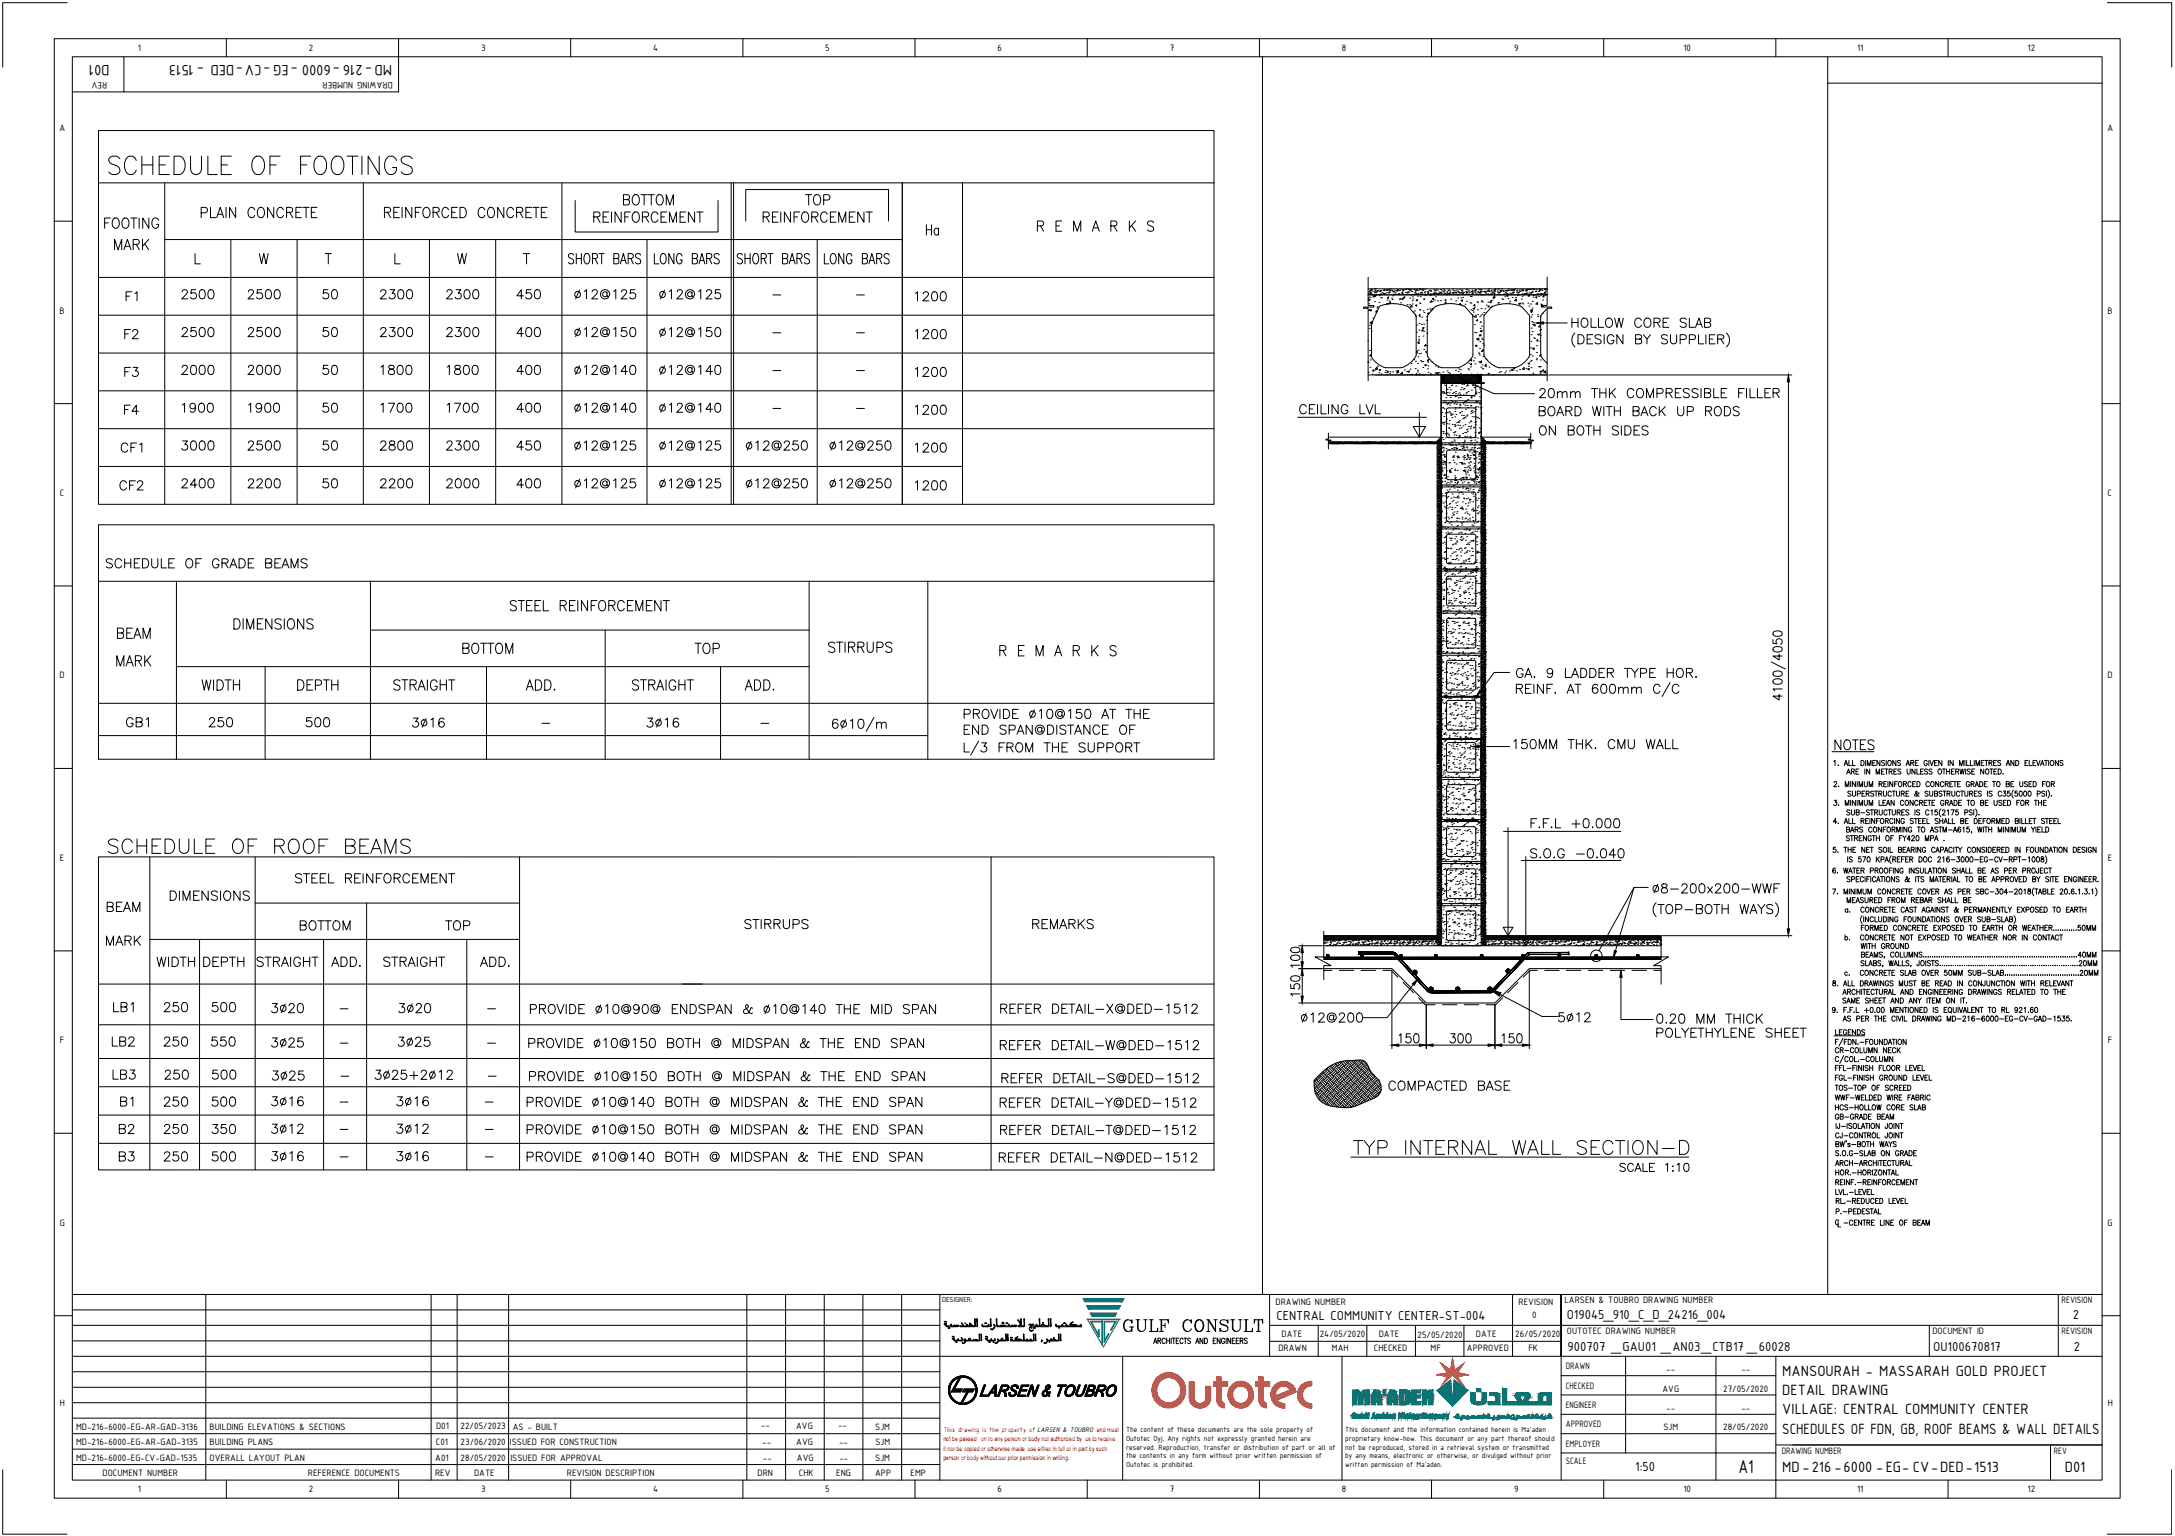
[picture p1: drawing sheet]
<svg xmlns="http://www.w3.org/2000/svg" width="841mm" height="594mm" viewBox="0 0 841 594" stroke-linecap="round" stroke-linejoin="round" font-family="sans-serif">
<defs><g id="words">
<text font-size="11.5" x="40.9" y="68.8">SCHEDULE OF FOOTINGS</text>
<text font-size="10.6" x="521.1" y="448.7">%%UTYP INTERNAL WALL SECTION-D</text>
<text font-size="9.7" x="40.6" y="331.3">SCHEDULE OF ROOF BEAMS</text>
<g font-size="9.3">
<text x="585.3" y="270.6">REINF. AT 600mm C/C</text>
<text x="371.5" y="293.2">L/3 FROM THE SUPPORT</text>
<text x="637.8" y="355.6">(TOP-BOTH WAYS)</text>
</g>
<text font-size="8.4" fill="#00f" x="433.2" y="516.1">GULF CONSULT</text>
<g font-size="7.9">
<text x="39.2" y="89.6">FOOTING</text>
<text x="218.7" y="103.4">SHORT BARS</text>
<text x="251.9" y="103.4">LONG BARS</text>
<text x="284" y="103.4">SHORT BARS</text>
<text x="317.5" y="103.4">LONG BARS</text>
<text x="319.3" y="253.6">STIRRUPS</text>
<text x="385.2" y="255.1">R E M A R K S</text>
<text x="44.1" y="258.9">MARK</text>
</g>
<text font-size="7.7" x="672.2" y="569.7">A1</text>
<g font-size="7.5">
<text x="239.9" y="80.4">BOTTOM</text>
<text x="310.1" y="80.4">TOP</text>
<text x="76.6" y="85.4">PLAIN CONCRETE</text>
<text x="147.5" y="85.4">REINFORCED CONCRETE</text>
<text x="228.2" y="87.1">REINFORCEMENT</text>
<text x="293.9" y="87.1">REINFORCEMENT</text>
<text x="357" y="92.1">Ha</text>
<text x="400" y="90.7">R E M A R K S</text>
<text x="43" y="97.7">MARK</text>
<text x="594.1" y="155.2">20mm THK COMPRESSIBLE FILLER</text>
<text x="196.1" y="237.4">STEEL REINFORCEMENT</text>
<text x="89.3" y="244.5">DIMENSIONS</text>
<text x="44.1" y="248">BEAM</text>
<text x="177.8" y="254">BOTTOM</text>
<text x="267.4" y="254">TOP</text>
<text x="76.9" y="268.1">WIDTH</text>
<text x="113.9" y="268.1">DEPTH</text>
<text x="151" y="268.1">STRAIGHT</text>
<text x="202.1" y="268.1">ADD.</text>
<text x="243.4" y="268.1">STRAIGHT</text>
<text x="286.8" y="268.1">ADD.</text>
<text x="371.5" y="285.4">END SPAN@DISTANCE OF</text>
<text x="637.8" y="346.8">8-200x200-WWF</text>
<text x="64.6" y="349.6">DIMENSIONS</text>
</g>
<g font-size="7.1">
<text x="47.6" y="117.5">F1</text>
<text x="69.1" y="116.8">2500</text>
<text x="94.5" y="116.8">2500</text>
<text x="123.5" y="116.8">50</text>
<text x="145.7" y="116.8">2300</text>
<text x="171.4" y="116.8">2300</text>
<text x="198.6" y="116.8">450</text>
<text x="220.8" y="116.8">%%C12@125</text>
<text x="254" y="116.8">%%C12@125</text>
<text x="352.8" y="117.5">1200</text>
<text x="69.1" y="131.6">2500</text>
<text x="94.5" y="131.6">2500</text>
<text x="123.5" y="131.6">50</text>
<text x="145.7" y="131.6">2300</text>
<text x="171.4" y="131.6">2300</text>
<text x="198.6" y="131.6">400</text>
<text x="220.8" y="131.6">%%C12@150</text>
<text x="254" y="131.6">%%C12@150</text>
<text x="606.4" y="127.7">HOLLOW CORE SLAB</text>
<text x="46.9" y="132.3">F2</text>
<text x="352.8" y="132.3">1200</text>
<text x="46.9" y="146.8">F3</text>
<text x="69.1" y="146">2000</text>
<text x="94.5" y="146">2000</text>
<text x="123.5" y="146">50</text>
<text x="146" y="146">1800</text>
<text x="171.8" y="146">1800</text>
<text x="198.6" y="146">400</text>
<text x="220.8" y="146">%%C12@140</text>
<text x="254" y="146">%%C12@140</text>
<text x="352.8" y="146.8">1200</text>
<text x="46.9" y="161.6">F4</text>
<text x="352.8" y="161.6">1200</text>
<text x="501.3" y="161.2">CEILING LVL</text>
<text x="594.1" y="161.9">BOARD WITH BACK UP RODS</text>
<text x="594.1" y="169.3">ON BOTH SIDES</text>
<text x="45.5" y="176">CF1</text>
<text x="69.1" y="175.3">3000</text>
<text x="94.5" y="175.3">2500</text>
<text x="123.5" y="175.3">50</text>
<text x="145.7" y="175.3">2800</text>
<text x="171.4" y="175.3">2300</text>
<text x="198.6" y="175.3">450</text>
<text x="220.8" y="175.3">%%C12@125</text>
<text x="254" y="175.3">%%C12@125</text>
<text x="287.5" y="175.3">%%C12@250</text>
<text x="319.6" y="175.3">%%C12@250</text>
<text x="352.8" y="176">1200</text>
<text x="45.2" y="190.9">CF2</text>
<text x="69.1" y="189.8">2400</text>
<text x="94.5" y="189.8">2200</text>
<text x="123.5" y="189.8">50</text>
<text x="145.7" y="189.8">2200</text>
<text x="171.4" y="189.8">2000</text>
<text x="198.6" y="189.8">400</text>
<text x="220.8" y="189.8">%%C12@125</text>
<text x="254" y="189.8">%%C12@125</text>
<text x="287.5" y="189.8">%%C12@250</text>
<text x="319.6" y="189.8">%%C12@250</text>
<text x="352.8" y="190.9">1200</text>
<text x="39.9" y="220.8">SCHEDULE OF GRADE BEAMS</text>
<text x="585.3" y="263.2">GA. 9 LADDER TYPE HOR.</text>
<text x="371.5" y="279">PROVIDE %%C10@150 AT THE</text>
<text x="47.6" y="282.2">GB1</text>
<text x="79.7" y="282.2">250</text>
<text x="117.1" y="282.2">500</text>
<text x="584.2" y="290.7">150MM THK. CMU WALL</text>
<text x="590.9" y="321.4">F.F.L +0.000</text>
<text x="590.5" y="333">S.O.G -0.040</text>
<text x="112.9" y="342.5">STEEL REINFORCEMENT</text>
<text x="40.2" y="353.8">BEAM</text>
<text x="115" y="360.9">BOTTOM</text>
<text x="171.1" y="360.9">TOP</text>
<text x="286.8" y="360.5">STIRRUPS</text>
<text x="397.9" y="360.5">REMARKS</text>
<text x="39.9" y="366.9">MARK</text>
<text x="59.6" y="375">WIDTH</text>
<text x="77.6" y="375">DEPTH</text>
<text x="98.1" y="375">STRAIGHT</text>
<text x="127" y="375">ADD.</text>
<text x="147.1" y="375">STRAIGHT</text>
<text x="184.5" y="375">ADD.</text>
<text x="42.7" y="392.6">LB1</text>
<text x="62.1" y="392.6">250</text>
<text x="80.8" y="392.6">500</text>
<text x="203.9" y="393.3">PROVIDE %%C10@90@ ENDSPAN &amp; %%C10@140 THE MID SPAN</text>
<text x="385.6" y="393">REFER DETAIL-X@DED-1512</text>
<text x="502" y="396.5">%%C12@200</text>
<text x="639.2" y="396.9">0.20 MM THICK</text>
<text x="42.3" y="405.7">LB2</text>
<text x="62.1" y="405.7">250</text>
<text x="80.4" y="405.7">550</text>
<text x="203.2" y="406.4">PROVIDE %%C10@150 BOTH @ MIDSPAN &amp; THE END SPAN</text>
<text x="385.6" y="407.1">REFER DETAIL-W@DED-1512</text>
<text x="639.6" y="402.5">POLYETHYLENE SHEET</text>
<text x="42.3" y="418.7">LB3</text>
<text x="62.4" y="418.7">250</text>
<text x="80.8" y="418.7">500</text>
<text x="203.6" y="419.1">PROVIDE %%C10@150 BOTH @ MIDSPAN &amp; THE END SPAN</text>
<text x="386.3" y="420.2">REFER DETAIL-S@DED-1512</text>
<text x="535.9" y="423">COMPACTED BASE</text>
<text x="45.5" y="429">B1</text>
<text x="62.1" y="429">250</text>
<text x="80.8" y="429">500</text>
<text x="202.5" y="429.3">PROVIDE %%C10@140 BOTH @ MIDSPAN &amp; THE END SPAN</text>
<text x="385.6" y="429.3">REFER DETAIL-Y@DED-1512</text>
<text x="44.8" y="439.6">B2</text>
<text x="62.1" y="439.6">250</text>
<text x="80.8" y="439.6">350</text>
<text x="202.5" y="439.9">PROVIDE %%C10@150 BOTH @ MIDSPAN &amp; THE END SPAN</text>
<text x="385.6" y="439.9">REFER DETAIL-T@DED-1512</text>
<text x="44.8" y="450.1">B3</text>
<text x="62.1" y="450.1">250</text>
<text x="80.8" y="450.1">500</text>
<text x="202.5" y="450.5">PROVIDE %%C10@140 BOTH @ MIDSPAN &amp; THE END SPAN</text>
<text x="385.2" y="450.5">REFER DETAIL-N@DED-1512</text>
</g>
<g font-size="6.6">
<text x="69.1" y="160.5">1900</text>
<text x="94.9" y="160.5">1900</text>
<text x="123.5" y="160.5">50</text>
<text x="146" y="160.5">1700</text>
<text x="171.8" y="160.5">1700</text>
<text x="198.6" y="160.5">400</text>
<text x="220.8" y="160.5">%%C12@140</text>
<text x="254" y="160.5">%%C12@140</text>
<text x="625.1" y="454.4">SCALE 1:10</text>
</g>
<g font-size="6.2">
<text x="42.4" y="25" transform="rotate(-180 42.4 25)">D01</text>
<text x="94.1" y="25" transform="rotate(-180 94.1 25)">-</text>
<text x="151.6" y="25" transform="rotate(-180 151.6 25)">MD-216 -6000 -EG -CV DED - 1513</text>
<text x="689.2" y="532.1">MANSOURAH - MASSARAH GOLD PROJECT</text>
<text x="689.2" y="539.5">DETAIL DRAWING</text>
<text x="689.2" y="547">VILLAGE: CENTRAL COMMUNITY CENTER</text>
<text x="689.2" y="554.5">SCHEDULES OF FDN, GB, ROOF BEAMS &amp; WALL DETAILS</text>
<text x="689.2" y="569.5">MD-216 -6000 -EG- CV DED 1513</text>
<text x="746.8" y="569.5">-</text>
<text x="760.1" y="569.5">-</text>
<text x="798.4" y="569.5">D01</text>
</g>
<g font-size="5.4">
<text x="493.6" y="510.6">CENTRAL COMMUNITY CENTER-ST-004</text>
<text x="605.8" y="510.1">O19045_910_C_D_24216_004</text>
<text x="801.5" y="510.1">2</text>
<text x="606.2" y="522.6">900707 _GAU01 _AN03_CTB17 _60028</text>
<text x="747.5" y="522.6">OU100670817</text>
<text x="801.9" y="522.6">2</text>
<text x="632.3" y="569">1:50</text>
</g>
<text font-size="5.3" x="708.4" y="408.5">CR-COLUMN NECK</text>
<g font-size="4.9">
<text x="712.6" y="326.3">STRENGTH OF FY420 MPA .</text>
<text x="713" y="350.3">MEASURED FROM REBAR SHALL BE</text>
<text x="718.3" y="367.9">WITH GROUND</text>
<text x="708.4" y="430.4">HCS-HOLLOW CORE SLAB</text>
<text x="708.4" y="451.9">ARCH-ARCHITECTURAL</text>
<text x="708.7" y="470.6">P.-PEDESTAL</text>
</g>
<g font-size="3.9">
<text x="53.3" y="19.6">1</text>
<text x="119.5" y="19.7">2</text>
<text x="186" y="19.6">3</text>
<text x="252.5" y="19.6">4</text>
<text x="319.1" y="19.6">5</text>
<text x="385.8" y="19.7">6</text>
<text x="452.3" y="19.6">7</text>
<text x="518.9" y="19.6">8</text>
<text x="585.5" y="19.5">9</text>
<text x="650.9" y="19.6">10</text>
<text x="718.1" y="19.6">11</text>
<text x="784" y="19.7">12</text>
<text x="41.4" y="31.9" transform="rotate(-180 41.4 31.9)">REV</text>
<text x="151.8" y="31.9" transform="rotate(-180 151.8 31.9)">DRAWING NUMBER</text>
<text x="23" y="50.7">A</text>
<text x="814.9" y="50.7">A</text>
<text x="23.1" y="121.3">B</text>
<text x="814.9" y="121.3">B</text>
<text x="23.1" y="191.8">C</text>
<text x="814.9" y="191.8">C</text>
<text x="23" y="262.4">D</text>
<text x="814.9" y="262.4">D</text>
<text x="23.1" y="333">E</text>
<text x="815" y="333">E</text>
<text x="23.2" y="403.5">F</text>
<text x="815.1" y="403.5">F</text>
<text x="23.1" y="474.1">G</text>
<text x="814.9" y="474.1">G</text>
<text x="493.3" y="504.7">DRAWING NUMBER</text>
<text x="587.2" y="504.7">REVISION</text>
<text x="592.5" y="509.6">0</text>
<text x="604.9" y="504.1">LARSEN &amp; TOUBRO DRAWING NUMBER</text>
<text x="797.2" y="504.1">REVISION</text>
<text x="495.6" y="517">DATE</text>
<text x="510.3" y="517">24/05/2020</text>
<text x="533.1" y="517">DATE</text>
<text x="548.2" y="517.4">25/05/2020</text>
<text x="570.7" y="517">DATE</text>
<text x="585.9" y="517.1">26/05/2020</text>
<text x="605.9" y="516.1">OUTOTEC DRAWING NUMBER</text>
<text x="747.3" y="516.1">DOCUMENT ID</text>
<text x="797.2" y="516.1">REVISION</text>
<text x="494.4" y="522.7">DRAWN</text>
<text x="515" y="522.5">MAH</text>
<text x="531.2" y="522.7">CHECKED</text>
<text x="553.2" y="522.5">MF</text>
<text x="567.3" y="522.7">APPROVED</text>
<text x="591" y="522.5">FK</text>
<text x="605.4" y="529.6">DRAWN</text>
<text x="644.3" y="530.8">--</text>
<text x="673.3" y="530.8">--</text>
<text x="605.4" y="537.1">CHECKED</text>
<text x="642.8" y="538.3">AVG</text>
<text x="666.4" y="538.3">27/05/2020</text>
<text x="23.1" y="543.6">H</text>
<text x="605.4" y="544.5">ENGINEER</text>
<text x="644.3" y="545.8">--</text>
<text x="673.3" y="545.8">--</text>
<text x="815" y="543.6">H</text>
<text x="29.4" y="553">MD-216-6000-EG-AR-GAD-3136</text>
<text x="81.1" y="553">BUILDING ELEVATIONS &amp; SECTIONS</text>
<text x="168.6" y="552.8">D01</text>
<text x="178.1" y="552.8">22/05/2023</text>
<text x="198.3" y="552.9">AS - BUILT</text>
<text x="294.3" y="552.3">--</text>
<text x="307.9" y="552.8">AVG</text>
<text x="324.1" y="552.5">--</text>
<text x="338.4" y="552.9">SJM</text>
<text x="605.4" y="552">APPROVED</text>
<text x="643.2" y="553.2">SJM</text>
<text x="666.4" y="553.2">28/05/2020</text>
<text x="29.4" y="559">MD-216-6000-EG-AR-GAD-3135</text>
<text x="81.1" y="559">BUILDING PLANS</text>
<text x="168.6" y="559">C01</text>
<text x="178.1" y="559">23/06/2020</text>
<text x="197.1" y="559">ISSUED FOR CONSTRUCTION</text>
<text x="294.7" y="559">--</text>
<text x="307.9" y="559">AVG</text>
<text x="324.4" y="559">--</text>
<text x="338.5" y="559">SJM</text>
<text x="605.4" y="559.5">EMPLOYER</text>
<text x="689" y="562.6">DRAWING NUMBER</text>
<text x="794.2" y="562.6">REV</text>
<text x="29.4" y="565">MD-216-6000-EG-CV-GAD-1535</text>
<text x="81.1" y="565">OVERALL LAYOUT PLAN</text>
<text x="168.3" y="565">A01</text>
<text x="178.1" y="565">28/05/2020</text>
<text x="197.3" y="565">ISSUED FOR APPROVAL</text>
<text x="295" y="565">--</text>
<text x="308.1" y="565">AVG</text>
<text x="324.6" y="565">--</text>
<text x="338.4" y="565">SJM</text>
<text x="605.4" y="566.4">SCALE</text>
<text x="39.7" y="570.7">DOCUMENT NUMBER</text>
<text x="119.1" y="570.7">REFERENCE DOCUMENTS</text>
<text x="168.2" y="570.7">REV</text>
<text x="183.3" y="570.7">DATE</text>
<text x="219.2" y="570.7">REVISION DESCRIPTION</text>
<text x="292.9" y="570.7">DRN</text>
<text x="308.9" y="570.7">CHK</text>
<text x="323.3" y="570.7">ENG</text>
<text x="338.4" y="570.7">APP</text>
<text x="352.1" y="570.7">EMP</text>
<text x="53.3" y="577.1">1</text>
<text x="119.5" y="577.2">2</text>
<text x="186" y="577">3</text>
<text x="252.5" y="577.1">4</text>
<text x="319.1" y="577">5</text>
<text x="385.8" y="577.2">6</text>
<text x="452.3" y="577.1">7</text>
<text x="518.9" y="577.1">8</text>
<text x="585.5" y="577.2">9</text>
<text x="650.9" y="577.1">10</text>
<text x="718.1" y="577.1">11</text>
<text x="784" y="577.2">12</text>
</g>
<g font-size="3.1">
<text x="435.4" y="554">The content of these documents are the sole property of</text>
<text x="435.4" y="557.3">Outotec Oyj. Any rights not expressly granted herein are</text>
<text x="520.2" y="554">This document and the information contained herein is Ma'aden</text>
<text x="520.2" y="557.3">proprietary know-how. This document or any part thereof should</text>
<text x="435.4" y="560.6">reserved. Reproduction, transfer or distribution of part or all of</text>
<text x="435.4" y="564">the contents in any form without prior written permission of</text>
<text x="520.2" y="560.6">not be reproduced, stored in a retrieval system or transmitted</text>
<text x="520.2" y="564">by any means, electronic or otherwise, or divulged without prior</text>
<text x="435.4" y="567.3">Outotec is prohibited.</text>
<text x="520.2" y="567.3">written permission of Ma'aden.</text>
</g>
<text font-size="3" x="364.3" y="503.6">DESIGNER:</text>
<text font-size="2.8" fill="#f00" x="364.9" y="553.8">This drawing is the property of LARSEN &amp; TOUBRO and must</text>
<g font-size="2.6">
<text x="297.7" y="115.4">-</text>
<text x="329.8" y="115.4">-</text>
<text x="297.7" y="129.8">-</text>
<text x="329.8" y="129.8">-</text>
<text x="297.7" y="144.6">-</text>
<text x="329.8" y="144.6">-</text>
<text x="297.7" y="159.1">-</text>
<text x="329.8" y="159.1">-</text>
<text x="208.1" y="281.2">-</text>
<text x="293.2" y="281.2">-</text>
<text x="130.2" y="391.2">-</text>
<text x="187.3" y="391.2">-</text>
<text x="130.2" y="404.6">-</text>
<text x="187.3" y="404.6">-</text>
<text x="130.5" y="417.3">-</text>
<text x="187.7" y="417.3">-</text>
<text x="130.2" y="427.6">-</text>
<text x="186.3" y="427.6">-</text>
<text x="130.2" y="438.1">-</text>
<text x="186.3" y="438.1">-</text>
<text x="130.2" y="448.7">-</text>
<text x="186.3" y="448.7">-</text>
</g>
<g font-size="2.5" fill="#f00">
<text x="364.8" y="557.4">not be passed on to any person or body not authorized by us to receive</text>
<text x="364.8" y="561">it nor be copied or otherwise made use either in full or in part by such</text>
<text x="364.8" y="564.6">person or body without our prior permission in writing.</text>
</g>
</g></defs>
<!-- layer: ST-TEXT -->
<g fill="none" stroke="#000" stroke-width=".39">
<path d="M75.4 98.1v4h2.1M100.3 98.1l.9 4 .8-4 .9 4 .8-4M125.8 98.1h2.3M126.9 98.1v4M152.7 98.1v4h2.1M176.9 98.1l.9 4 .9-4 .8 4 .9-4M202.4 98.1h2.4M203.6 98.1v4M609 128.8a3.7 3.7 0 0 0 0 5.4M610.2 129.4h1.2a1.92 1.92 0 0 1 1.2 1.8 1.92 1.92 0 0 1-1.2 1.8h-1.2zM613.7 131.1h1.3M615.9 129.4h-2.2v3.6h2.2"/>
<path d="M619.1 129.9a1.34 1.34 0 0 0-1.3-.5 1.34 1.34 0 0 0-1.1 .9l.4 .5 1.7 .7 .3 1a1.56 1.56 0 0 1-2.4 0M620.3 129.4v3.6M624 130.3a1.31 1.31 0 0 0-1.5-.9 1.31 1.31 0 0 0-1 1.4v.8a1.27 1.27 0 0 0 1.3 1.4 1.27 1.27 0 0 0 1.2-1.4h-.8M627.6 129.4l-.1 3.6-2.3-3.6v3.6M632.4 131.1l2.1-.1 .3-.5-.2-.7-.6-.4h-1.6v3.6h1.6a.93 .93 0 0 0 .9-.9 .93 .93 0 0 0-.9-1M635.5 129.4l1.3 1.7v1.9M638.2 129.4l-1.4 1.7M644.8 129.9a1.3 1.3 0 0 0-1.3-.5 1.3 1.3 0 0 0-1.1 .9l.3 .5 1.7 .7 .4 1a1.52 1.52 0 0 1-2.4 0M646 129.4v2.6a1.2 1.2 0 0 0 1.1 1 1.2 1.2 0 0 0 1.2-1v-2.6M649.7 131.3h1.5a.93 .93 0 0 0 .9-.9 .93 .93 0 0 0-.9-1h-1.5v3.6M653.2 131.3h1.6a.91 .91 0 0 0 .8-.9 .91 .91 0 0 0-.8-.9l-1.6-.1v3.6M656.8 129.5v3.5h2"/>
<path d="M659.6 129.5v3.5M661 131.1h1.3M663.2 129.5h-2.2v3.5h2.2M664.2 131.1l2-.1 .4-.5-.2-.7-.7-.3h-1.5v3.5M665.4 131.1l1.2 1.9M667.6 128.8a3.6 3.6 0 0 1 0 5.4M159.8 277.7h1.9l-1 1.4a1.18 1.18 0 0 1 1.1 1.6 1.18 1.18 0 0 1-2 .4l-.3-.5M164.7 277.9l-1.5 3.3M166.6 278.4l.9-.7v3.5M171.7 278.2a1.05 1.05 0 0 0-1.5-.3 1.99 1.99 0 0 0 .6 3.3 1.09 1.09 0 0 0 1-1.1 1.09 1.09 0 0 0-1-1 1.09 1.09 0 0 0-1.1 1M250.5 277.7h1.9l-1 1.4a1.18 1.18 0 0 1 1.1 1.6 1.18 1.18 0 0 1-2 .4l-.3-.5M255.4 277.9l-1.5 3.3"/>
<path d="M257.2 278.4l.9-.7v3.5M262.3 278.2a1.05 1.05 0 0 0-1.5-.3 1.99 1.99 0 0 0 .7 3.3 1.09 1.09 0 0 0 1-1.1 1.09 1.09 0 0 0-1.1-1 1.09 1.09 0 0 0-1.1 1M323.9 278.7a1.05 1.05 0 0 0-1.5-.4 2.04 2.04 0 0 0 .7 3.4 1.1 1.1 0 0 0 1-1.1 1.1 1.1 0 0 0-1.1-1.1 1.1 1.1 0 0 0-1.1 1M327 278.3l-1.6 3.4M328.8 278.8l.9-.6v3.5M332.2 278.3a1.15 1.15 0 0 1 1.7 .5 1.79 1.79 0 0 1-1.2 2.9 2.27 2.27 0 0 1-.5-3.4zM337.9 277.5l-3 5.4M338.9 279.3v2.4M338.9 280l.9-.7 .8 .2 .2 2.2M340.8 280l.9-.7 .8 .2 .2 2.2M709.2 294.5l.4-.4v2M710.8 295.9h.1"/>
<path d="M713.1 296.1l.7-2 .7 2M713.3 295.4h.9M714.1 299.4l.7-2 .7 2M714.4 298.8h.8M714.9 294.1v2h1M715.9 298.4l1-.1v-.8l-1-.1v2M716.4 294.1v2h1M716.5 298.4l.6 1M717.7 298.4h.6M718.8 297.4h-1.1v2h1.1M719.6 294.1a1.01 1.01 0 0 1 1.2 1 1.01 1.01 0 0 1-1.2 1zM721.1 297.4v2"/>
<path d="M721.4 294.1v2M722.1 296.1v-2l.6 2 .8-2v2M723 297.4v2l-1.2-2v2M724.1 295h.7M725.2 294.1h-1.1v2h1.1M725.5 299.4v-2l.6 2 .7-2v2M726.9 294.1v2l-1.2-2v2M727.5 298.4h.7M728.6 297.4h-1.1v2h1.1M728.8 294.4l-.5-.3-.8 .3 .2 .5 1 .4 .1 .5-.5 .3-.8-.3M728.9 297.4h1.2M729.3 294.1v2"/>
<path d="M729.5 297.4v2M730.1 294.4l.3-.3a.94 .94 0 0 1 .9 1 .94 .94 0 0 1-1 .9l-.4-.7zM730.5 298.4l1-.1v-.8l-1-.1v2M731.1 298.4l.6 1M732.3 298.4h.7M733.1 294.1v2l-1.2-2v2M733.4 297.4h-1.1v2h1.1M734.9 294.4l-.4-.3-.8 .3 .2 .5 1 .6-.4 .6-.8-.3M735 297.7l-.4-.3-.6 .1-.1 .6 1 .5 .1 .5-.4 .3-.8-.3M737.1 296.1l.6-2 .7 2M737.3 295.4h.9M737.4 297.4v1.5l.5 .5 .6-.3 .1-1.7"/>
<path d="M738.8 295h1l.1-.7-1.1-.2v2M739.4 295l.6 1.1M740.5 297.4v2l-1.2-2v2M740.6 295h.7M741.2 297.4v2h1M741.8 294.1h-1.2v2h1.2M742.6 298.4h.7M743.7 297.4h-1.1v2h1.1M745.2 294.6a.65 .65 0 0 0-.8-.5 .65 .65 0 0 0-.4 .8v.4a.65 .65 0 0 0 .6 .8 .65 .65 0 0 0 .6-.8h-.4M745.4 297.7l-.5-.3-.6 .1-.1 .6 1 .5 .2 .5-.5 .3-.7-.3M745.9 294.1v2M746.3 294.1l.7 2 .6-2"/>
<path d="M747.1 297.7l-.4-.3-.6 .1-.1 .6 .9 .5 .2 .5-.4 .3-.8-.3M748.1 295h.6M749.2 294.1h-1.1v2h1.1M749.8 297.5a.92 .92 0 0 1 1 .9 .92 .92 0 0 1-1 .9l-.4-.7zM750.9 294.1v2l-1.2-2v2M751.1 297.4h1.2M751.7 297.4v2M752.7 298.4h1.2M752.7 297.4v2M753.3 294.1v2M753.9 297.4v2M754.6 298.4h.7"/>
<path d="M755.3 294.1v2l-1.3-2v2M755.7 297.4h-1.1v2h1.1M756.2 298.4l1-.1v-.8l-1-.1v2M756.8 298.4l.6 1M757.7 296.1v-2l.7 2 .7-2v2M757.8 297.4l.5 2 .4-2 .4 2 .5-2M759.8 294.1v2M760.1 297.4v2M760.5 294.1v2h1M761.9 297.7l-.5-.3-.6 .1v.6l.9 .5 .2 .5-.5 .3-.7-.3M761.9 294.1v2h1M762.5 298.4h.7"/>
<path d="M763.4 294.1v2M763.6 297.4h-1.1v2h1.1M764.1 296.1v-2l.6 2 .7-2v2M766.1 295h.7M767.1 297.4v2l-1.2-2v2M767.2 294.1h-1.1v2h1.1M767.5 294.1h1.2M768 297.5a.92 .92 0 0 1 1.1 .9 .92 .92 0 0 1-1.1 .9l-.3-.7zM768.1 294.1v2M769.1 295h1l.1-.7-1.1-.2v2M769.4 297.4h1.2M769.7 295l.6 1.1"/>
<path d="M770 297.4v2M770.9 295h.7M771 298.4h.7M772 294.1h-1.1v2h1.1M772.1 297.4h-1.1v2h1.1M772.7 297.4a1.01 1.01 0 0 1 1.2 1 1.01 1.01 0 0 1-1.2 1zM773.6 294.4l-.4-.3-.8 .3 .2 .5 1 .6-.4 .6-.8-.3M774.5 299.2h.1M775.7 296.1l.8-2 .6 2M776 295.4h.9M778.7 294.1v2l-1.1-2v2M779.4 294.1a1.01 1.01 0 0 1 1.2 1 1.01 1.01 0 0 1-1.2 1z"/>
<path d="M783 295h.7M784.1 294.1h-1.1v2h1.1M784.6 294.1v2h1.1M786.1 295h.7M787.2 294.1h-1.1v2h1.1M787.5 294.1l.6 2 .7-2M789 296.1l.7-2 .7 2M789.2 295.4h.9M790.6 294.1h1.1M791.2 294.1v2M792.2 294.1v2M792.9 294.4l.2-.2a.91 .91 0 0 1 1.1 .9 .91 .91 0 0 1-1.1 .9l-.3-.7z"/>
<path d="M795.9 294.1v2l-1.1-2v2M797.7 294.4l-.4-.3-.8 .3 .2 .5 1 .6-.4 .6-.8-.3M709.2 302.8l.3-.5 .7 .4-1.1 1.6h1.2M709.2 309.5h1l-.5 .8a.63 .63 0 0 1 .5 1 .63 .63 0 0 1-1.1-.2M710.2 317.9h-1.3l.9-1.3v1.9M710.8 318.3v.2zM711 311.3h.1M711 304.1v.2zM713.1 318.5l.7-1.9 .7 1.9M713.3 317.9h.9M713.5 304.3v-2l.7 2 .7-2v2M713.5 311.5v-2l.7 2 .7-2v2"/>
<path d="M714.9 316.6v1.9h1M715.3 313.5l-.5-.3-.7 .3 .1 .5 .9 .4 .2 .5-.5 .3-.7-.3M715.6 302.3v2M715.6 309.5v2M715.7 306.3l-.4-.3-.8 .3 .2 .4 .8 .4 .2 .6-.4 .3-.8-.3M715.9 313.2v1.4l.5 .6 .6-.3 .1-1.7M716.3 306v1.4l.5 .6 .6-.3 .1-1.7M716.4 316.6v1.9h1M717.5 302.3v2l-1.2-2v2M717.5 309.5v2l-1.2-2v2M717.7 314.2l1.1-.1v-.7l-1.1-.2v2l1.1-.2v-.6l-.3-.2M718.1 302.3v2"/>
<path d="M718.1 309.5v2M718.2 307l1-.1 .1-.7-1.1-.2v2M718.8 304.3v-2l.7 2 .7-2v2M718.8 311.5v-2l.7 2 .7-2v2M719.6 314.4h1.5M719.6 317.5l1-.1 .1-.7-1.1-.1v1.9M720 306.9h.7M720.2 317.5l.6 1M720.9 302.3v1.4l.5 .6 .6-.3 .1-1.7M720.9 309.5v1.5l.5 .5 .6-.3 .1-1.7M721.1 306h-1.1v2h1.1M721.4 317.5h.7"/>
<path d="M721.6 306.9h1l.1-.7-1.1-.2v2M722.2 306.9l.6 1.1M722.5 316.6h-1.1v1.9h1.1M722.7 304.3v-2l.8 2 .6-2v2M722.7 311.5v-2l.8 2 .6-2v2M722.9 313.5l-.5-.3-.7 .3 .2 .5 1 .6-.5 .6-.7-.3M723 316.6v1.9M723.2 313.2h1.2M723.8 313.2v2M724.5 306.3l-.4-.3-.8 .3 .2 .4 .9 .4 .1 .6-.4 .3-.8-.3M724.9 314.2l1-.1 .1-.7-1.1-.2v2M724.9 306h1.1"/>
<path d="M724.9 316.6v1.9l-1.2-1.9v1.9M725.5 306v2M725.5 314.2l.5 1M725.6 317.5h.7M726.5 306.9h1l.1-.7-1.1-.2v2M726.6 303.2l1.1-.1v-.6l-1.1-.2v2M726.6 309.5v2h1M726.6 313.2v1.4l.5 .6 .6-.3 .1-1.7M726.7 316.6h-1.1v1.9M727.1 306.9l.6 1.1M727.2 303.2l.6 1.1M727.2 316.8l.4-.2a.96 .96 0 0 1 .9 1 .96 .96 0 0 1-1.1 .9l-.3-.7z"/>
<path d="M727.5 319.9v1.9l-1.2-1.9v1.9M728.1 310.5h.7M728.3 306v1.4l.5 .6 .6-.3 .1-1.7M728.4 303.2h.7M729 317.5l1-.1 .1-.7-1.1-.1v1.9M729.2 309.5h-1.1v2h1.1M729.3 319.9h-1.1v1.9M729.4 311.5l.7-2 .7 2M729.5 302.3h-1.1v2h1.1M729.6 317.5l.6 1M729.7 310.8h.8M729.7 313.7a.65 .65 0 0 0-.7-.5 .65 .65 0 0 0-.5 .8v.5a.65 .65 0 0 0 .5 .7 .65 .65 0 0 0 .7-.5"/>
<path d="M730 302.3v2M730.1 313.2h1.2M730.7 313.2v2M731.3 306.5a.65 .65 0 0 0-.7-.5 .65 .65 0 0 0-.5 .7v.5a.65 .65 0 0 0 .5 .8 .65 .65 0 0 0 .7-.5M731.7 313.2v1.4l.5 .6 .6-.3 .1-1.7M731.7 306h1.2M731.9 302.3v2l-1.2-2v2M732 317a.67 .67 0 0 0-.8-.4 .67 .67 0 0 0-.5 .7v.5a.67 .67 0 0 0 .5 .7 .67 .67 0 0 0 .8-.4M732.3 306v2M732.4 309.5v2l-1.2-2v2M732.6 303.2h.7M732.6 316.6v1.9"/>
<path d="M733.3 306v1.4l.5 .6 .6-.3 .1-1.7M733.6 314.2l1-.1 .1-.7-1.1-.2v2M733.7 302.3h-1.1v2M734.2 314.2l.6 1M734.4 302.4a.92 .92 0 0 1 1 .9 .92 .92 0 0 1-1 .9l-.4-.7zM734.5 316.6v1.9l-1.2-1.9v1.9M735.2 306.9h1l.1-.7-1.1-.2v2M735.4 314.2h.6M735.5 319.9v1.9M735.8 306.9l.6 1.1M736 303.2l1.1-.1v-.6l-1.1-.2v2M736.1 310a.65 .65 0 0 0-.8-.5 .65 .65 0 0 0-.5 .8v.5a.65 .65 0 0 0 .5 .7 .65 .65 0 0 0 .8-.4"/>
<path d="M736.4 317a.67 .67 0 0 0-.8-.4 .67 .67 0 0 0-.5 .7v.5a.66 .66 0 0 0 .6 .8 .66 .66 0 0 0 .7-.8h-.4M736.5 313.2h-1.1v2h1.1M736.6 303.2l.6 1.1M737 309.6a.92 .92 0 0 1 1 .9 .92 .92 0 0 1-1 .9l-.4-.6zM737 306.9h.7M737.3 319.9v1.9l-1.1-1.9v1.9M738.1 306h-1.1v2h1.1M738.1 313.5l-.4-.3-.8 .3 .2 .5 .8 .4 .2 .5-.4 .3-.8-.3M739 302.8a.65 .65 0 0 0-.8-.5 .65 .65 0 0 0-.5 .8v.4a.65 .65 0 0 0 .5 .8 .65 .65 0 0 0 .8-.5M739.6 303.2h.7M739.8 309.5v2l-1.2-2v2M739.8 316.8l-.4-.2-.7 .2 .1 .5 1 .5-.1 .7h-.6l-.4-.3"/>
<path d="M740.2 316.6h1.2M740.5 313.2v2M740.7 302.3h-1.1v2h1.1M740.8 316.6v1.9M741.2 302.3a1.01 1.01 0 0 1 1.3 1 1.01 1.01 0 0 1-1.3 1zM741.4 319.9h1.2M741.7 310a.67 .67 0 0 0-.8-.5 .67 .67 0 0 0-.5 .8v.5a.67 .67 0 0 0 .5 .7 .67 .67 0 0 0 .8-.4M741.8 317.5h.7M742 319.9v1.9M742 306.9l-.1-.3a1.09 1.09 0 0 1-1.5 1.2l.1-.7 .8-.6-.3-.5-.3 .3 .3 .7 .6 .9 .4-.1M742.3 310.5l1-.1 .1-.7-1.1-.2v2M742.3 313.5l-.4-.3-.8 .3 .1 .5 .9 .4 .2 .5-.4 .3-.8-.3"/>
<path d="M742.9 310.5l.5 1M742.9 316.6h-1.1v1.9h1.1M743.4 317.5h.7M744 310.5h.7M744.6 316.6h-1.2v1.9h1.2M745.1 316.6v1.9h1M745.1 309.5h-1.1v2h1.1M745.4 309.5h1.2M745.6 306.3l-.5-.3-.8 .3 .2 .4 .8 .4 .3 .6-.5 .3-.8-.3M745.9 313.7a.65 .65 0 0 0-.8-.5 .65 .65 0 0 0-.5 .8v.5a.65 .65 0 0 0 .5 .7 .65 .65 0 0 0 .8-.5M746 302.8a.67 .67 0 0 0-.8-.5 .67 .67 0 0 0-.5 .8v.4a.67 .67 0 0 0 .5 .8 .67 .67 0 0 0 .8-.5M746 309.5v2"/>
<path d="M746.2 306v1.4l.5 .6 .6-.3v-1.7M746.7 313.6l.4-.4v2M746.9 302.4a.92 .92 0 0 1 1 .9 .92 .92 0 0 1-1 .9l-.4-.7zM747 310.5h.7M748 306.9h1l.1-.7-1.1-.2v2l1.1-.2v-.7l-.3-.2M748.1 309.5h-1.1v2h1.1M749.1 313.2h-.8l-.1 .9a.64 .64 0 0 1 .9 0 .64 .64 0 0 1-.1 1 .64 .64 0 0 1-.9-.2M749.5 316.8l-.5-.2-.8 .2 .2 .5 1 .5-.1 .7h-.6l-.5-.3M749.7 302.3v2l-1.2-2v2M749.7 319.9h1.2M750 317.5h1.2M750 316.6v1.9"/>
<path d="M750.3 319.9v1.9M750.5 312.9a2.08 2.08 0 0 0 0 3M750.9 306.3l-.4-.3-.8 .3 .1 .3 1 .5 .1 .6-.4 .3-.8-.3M751.1 313.7l.3-.5 .7 .4-1.1 1.6h1.2M751.2 316.6v1.9M751.3 306h1.2M751.6 302.8a.65 .65 0 0 0-.8-.5 .65 .65 0 0 0-.5 .8v.4a.65 .65 0 0 0 .5 .8 .65 .65 0 0 0 .8-.5M751.7 310a.65 .65 0 0 0-.8-.5 .65 .65 0 0 0-.5 .8v.5a.65 .65 0 0 0 .6 .7 .65 .65 0 0 0 .7-.7h-.5M751.7 318.5l.6-1.9 .7 1.9M751.9 306v2M751.9 317.9h.9M752.2 303.2l1-.1 .1-.6-1.1-.2v2"/>
<path d="M752.2 310.5l1.1-.1v-.7l-1.1-.2v2M752.8 303.2l.5 1.1M752.8 310.5l.6 1M752.9 306.9h1l.1-.7-1.1-.2v2M753 313.6l.4-.4v2M753.5 316.6v1.9h1M753.5 306.9l.6 1.1M753.8 311.5l.7-2 .7 2M753.9 303.2h.8M754 310.8h.9M754.4 313.2h1.2l-.9 2M754.7 306v1.4l.5 .6 .6-.3 .1-1.7"/>
<path d="M754.9 316.6v1.9h1M755.1 302.3h-1.2v2h1.2M755.3 302.3h1.2M755.6 309.5a1.01 1.01 0 0 1 1.2 1 1.01 1.01 0 0 1-1.2 1zM755.9 302.3v2M756.9 303.2h.7M757.2 313.2h-.9l-.1 .9a.64 .64 0 0 1 1 0 .64 .64 0 0 1-.1 1 .64 .64 0 0 1-1-.2M757.4 310.5h.6M757.8 306.5a.65 .65 0 0 0-.8-.5 .65 .65 0 0 0-.5 .7v.5a.65 .65 0 0 0 .5 .8 .65 .65 0 0 0 .8-.5M758 302.3h-1.1v2h1.1M758.1 306h1.2M758.2 317.5l1-.1 .1-.7-1.1-.1v1.9h1l.2-.6-.5-.4"/>
<path d="M758.5 309.5h-1.1v2h1.1M758.7 306v2M759.7 306v1.4l.6 .6 .5-.3 .1-1.7M759.7 314.3l1.1-.1v-.8l-1.1-.2v2M760 317.5h.6M760.5 309.5h1.2M761.1 316.6h-1.1v1.9h1.1M761.1 309.5v2M761.4 319.9h-.8l-.1 .8a.65 .65 0 0 1 1 0 .65 .65 0 0 1-.1 1 .65 .65 0 0 1-1-.2M761.6 302.8a.65 .65 0 0 0-.8-.5 .65 .65 0 0 0-.5 .8v.4a.65 .65 0 0 0 .6 .8 .65 .65 0 0 0 .7-.8h-.5M761.6 306.9h1l.1-.7-1.1-.2v2M762.2 303.2l1-.1 .1-.6-1.1-.2v2"/>
<path d="M762.2 306.9l.6 1.1M762.4 309.6a.92 .92 0 0 1 1.1 .9 .92 .92 0 0 1-1.1 .9l-.3-.6zM762.6 313.5l-.4-.3-.8 .3 .2 .5 1 .6-.4 .6-.8-.3M762.7 303.2l.7 1.1M763.2 313.2v2M763.4 316.6a1.01 1.01 0 0 1 1.2 .9 1.01 1.01 0 0 1-1.2 1zM763.4 306.9h.7M763.7 304.3l.7-2 .7 2M763.8 312.9a2.18 2.18 0 0 1 0 3M764 303.6h.8M764.5 306h-1.1v2h1.1M764.7 319.9l.4 1.9 .4-1.9 .5 1.9 .4-1.9"/>
<path d="M765.2 315h.1M765.2 317.5h.6M765.5 302.3a1.01 1.01 0 0 1 1.2 1 1.01 1.01 0 0 1-1.2 1zM765.8 310.5l1.1-.1v-.7l-1.1-.2v2l1.1-.2 .1-.5-.4-.3M766.1 306.3l-.4-.3-.8 .3 .2 .4 1 .7-.4 .6-.8-.3M766.3 316.6h-1.1v1.9h1.1M766.8 317.5h.7M766.9 319.9v1.9M767.3 303.2h.7M767.4 319.9h1.1M767.7 310.5h.6M767.9 316.6h-1.1v1.9"/>
<path d="M768 319.9v1.9M768.4 316.8l.4-.2a.96 .96 0 0 1 .8 1 .96 .96 0 0 1-1 .9l-.3-.7zM768.4 302.3h-1.1v2h1.1M768.5 306v2M768.8 309.5h-1.1v2h1.1M769 319.9v1.9M770.2 319.9v1.9M770.2 317.5l1.1-.1v-.7l-1.1-.1v1.9M770.3 306.3l-.4-.3-.8 .3 .2 .4 1 .7-.4 .6-.8-.3M770.5 302.3h1.1M770.8 317.5l.6 1M771 309.5v1.5l.6 .5 .6-.3 .1-1.7"/>
<path d="M771 302.3v2M772 318.5v-1.9l.7 1.9 .7-1.9v1.9M772.4 302.4a.92 .92 0 0 1 1 .9 .92 .92 0 0 1-1 .9l-.4-.7zM773.9 306.5a.65 .65 0 0 0-.7-.5 .65 .65 0 0 0-.5 .7v.5a.65 .65 0 0 0 .5 .8 .65 .65 0 0 0 .7-.5M774.1 309.8l-.5-.3-.6 .1v.6l.9 .5 .2 .5-.5 .3-.7-.3M774.1 317.5h.6M774.6 306h.9l-.5 .7a.62 .62 0 0 1 .5 1 .62 .62 0 0 1-1.1-.1M774.6 310.5h.7M774.7 319.9v1.9M775.2 316.6h-1.1v1.9h1.1M775.7 316.6a1.01 1.01 0 0 1 1.2 .9 1.01 1.01 0 0 1-1.2 1zM775.7 309.5h-1.1v2h1.1"/>
<path d="M775.7 303.2l1.1-.1 .1-.6-1.2-.2v2l1.1-.1 .2-.6-.5-.4M776.3 309.5h.6a1.05 1.05 0 0 1 .6 1.3 1.05 1.05 0 0 1-1.2 .7zM776.6 319.9v1.9l-1.2-1.9v1.9M777.2 306h-.9l-.1 .9a.66 .66 0 0 1 1-.1 .66 .66 0 0 1-.1 1 .66 .66 0 0 1-1-.2M777.3 319.9v1.9M777.6 303.2h.6M778.5 305.6a2.24 2.24 0 0 0 0 3M778.7 302.3h-1.1v2h1.1M779.3 317.5l1-.1 .1-.7-1.1-.1v1.9h1l.2-.6-.4-.4M779.9 310.5h.6M780 319.9v1.4l.5 .5 .6-.2 .1-1.7M780.1 306h-.9l-.1 .9a.64 .64 0 0 1 1 0 .64 .64 0 0 1-.1 .9 .64 .64 0 0 1-1-.2"/>
<path d="M781 302.3v1.4l.5 .6 .6-.3 .1-1.7M781 309.5h-1.1v2M781 306.1l.3-.1a1.07 1.07 0 0 1 .7 1 1.07 1.07 0 0 1-.7 1l-.6-.9zM781.1 316.6v1.9M781.7 309.6a.92 .92 0 0 1 1 .9 .92 .92 0 0 1-1 .9l-.4-.6zM781.8 316.6v1.9h1M782.7 306.1l.3-.1a1.07 1.07 0 0 1 .7 1 1.07 1.07 0 0 1-.7 1l-.5-.9zM783.2 316.6v1.9h1.1M783.3 310.5l1-.1 .1-.7-1.1-.2v2M783.9 310.5l.6 1M784 302.6l-.5-.3-.6 .1v.6l.9 .4 .2 .6-.5 .3-.7-.3M784.4 306.1l.3-.1a1.05 1.05 0 0 1 .7 1 1.05 1.05 0 0 1-.7 1l-.5-.9z"/>
<path d="M784.5 303.2h.8M784.7 317.5h.7M785.5 319.9l.7 .9v1M785.7 302.3h-1.2v2h1.2M785.8 316.6h-1.1v1.9h1.1M786 316.6h1.2M786.2 302.3a1.01 1.01 0 0 1 1.2 1 1.01 1.01 0 0 1-1.2 1zM786.6 309.5h1.2M786.6 316.6v1.9M786.8 319.9l-.6 .9M787.2 309.5v2M787.3 319.9v1.9"/>
<path d="M787.8 307l1-.1 .1-.7-1.1-.2v2M788.2 310.5h1.2M788.2 309.5v2M789.1 319.9h-1.2v1.9h1.2M789.4 309.5v2M789.6 319.9v1.9h1M789.8 303.2h.7M790.1 310.5h.7M790.6 316.8l-.5-.2-.7 .2 .1 .5 1 .5-.1 .7h-.6l-.4-.3M790.7 306.3l-.4-.3-.8 .3 .1 .4 .9 .4 .2 .6-.4 .3-.8-.3M790.9 316.6h1.2M790.9 302.3h-1.1v2"/>
<path d="M791 319.9a1.01 1.01 0 0 1 1.2 1 1.01 1.01 0 0 1-1.2 .9zM791.2 309.5h-1.1v2h1.1M791.3 306v2M791.5 316.6v1.9M791.6 302.4a.92 .92 0 0 1 1 .9 .92 .92 0 0 1-1 .9l-.4-.7zM791.9 305.6a2.24 2.24 0 0 1 0 3M792.5 317.5h.7M793.2 307.8h.1M793.2 303.2l1-.1 .1-.6-1.1-.2v2M793.7 316.6h-1.2v1.9h1.2M793.8 303.2l.6 1.1M794.2 317.5h.6"/>
<path d="M795.3 316.6h-1.1v1.9h1.1M795.8 316.6v1.9h1M38.1 331.4l431.3 .1v121h-431.3zM709.7 336l-.1-.2a.98 .98 0 0 0-1.1 .8 .98 .98 0 0 0 .7 1.1 .58 .58 0 0 0 .6-.5 .58 .58 0 0 0-.5-.6 .58 .58 0 0 0-.6 .4M709.8 327.7h-.9v.8a.66 .66 0 0 1 .9 0 .66 .66 0 0 1-.1 1 .66 .66 0 0 1-.9-.2M710.5 337.6h.1M710.7 329.5h.1M712.9 335.7l.4 2 .4-2 .4 2 .5-2M713.6 327.7v2M714 320.8l1-.1 .1-.6-1.1-.2v1.9l1.1-.1v-.7l-.3-.2M714.4 331.4v2M714.6 327.7v2"/>
<path d="M714.6 328.6h1.2M714.8 337.7l.7-2 .7 2M715.1 337h.9M715.4 339.3l-.4-.3-.9 .3 .2 .5 .9 .4 .2 .6-.4 .3-.9-.3M715.5 321.8l.7-1.9 .7 1.9M715.8 327.7v2M716.2 331.7l-.4-.3-.8 .3 .2 .4 1 .7-.4 .6-.8-.3M716.4 335.7h1.2M716.5 328.6h.7M717 335.7v2M717.3 320.8l1.1-.1 .1-.6-1.2-.2v1.9M717.6 327.7h-1.1v2h1.1"/>
<path d="M718 336.7h.7M718.8 339h-1.1v2.1h1.1M719.1 335.7h-1.1v2h1.1M719.6 331.4h-.9l-.1 .9a.64 .64 0 0 1 1 0 .64 .64 0 0 1-.1 .9 .64 .64 0 0 1-.9-.2M719.6 336.7l1.1-.1 .1-.7-1.2-.2v2M720.2 331.4h1.2l-.8 2M720.2 320.2l-.4-.3-.7 .3 .1 .4 1 .7-.4 .5-.7-.2M720.2 336.7l.6 1M720.6 339.5a.65 .65 0 0 0-.8-.5 .65 .65 0 0 0-.5 .8v.5a.65 .65 0 0 0 .5 .8 .65 .65 0 0 0 .8-.5M721.1 327.7v2l-1.2-2v2M721.2 339v2.1M721.8 328.6h.6"/>
<path d="M722.2 331.5l.3-.1a1.1 1.1 0 0 1 .7 1 1.1 1.1 0 0 1-.7 1l-.5-.4-.1-.5zM722.9 327.7h-1.1v2h1.1M723 339h-1.1v2.1M723.2 336.8l1-.1 .1-.8-1.1-.2v2M723.4 339v2.1M723.8 327.7v2M723.8 320.3a.65 .65 0 0 0-.7-.4 .65 .65 0 0 0-.5 .7v.5a.65 .65 0 0 0 .5 .7 .65 .65 0 0 0 .7-.4M724.5 320.2l.4-.3a.96 .96 0 0 1 .8 1 .96 .96 0 0 1-1 .9l-.3-.7zM725 336.7l1-.1 .1-.7-1.1-.2v2M725.3 339.5a.65 .65 0 0 0-.8-.5 .65 .65 0 0 0-.5 .8v.5a.65 .65 0 0 0 .5 .8 .65 .65 0 0 0 .8-.5M725.5 331.4v2M725.6 336.7l.6 1"/>
<path d="M726 332.3l.8 1.1M726.8 331.4l-1.3 1.3M727.1 335.8a.92 .92 0 0 1 1 .9 .92 .92 0 0 1-1 .9l-.4-.6zM727.1 339h1.3M727.4 332.4l1-.1 .1-.7-1.1-.2v2M727.7 328l-.5-.3-.6 .1v.6l.9 .4 .2 .6-.5 .3-.7-.3M727.7 339v2.1M728.5 327.8a.92 .92 0 0 1 1.1 .9 .92 .92 0 0 1-1.1 .9l-.3-.7zM728.8 339v2.1M728.9 333.4l.7-2 .6 2M728.9 335.8a.92 .92 0 0 1 1.1 .9 .92 .92 0 0 1-1.1 .9l-.3-.6zM729.1 332.7h.9"/>
<path d="M729.6 339.3l.3-.3a.96 .96 0 0 1 .9 1.1 .96 .96 0 0 1-1.1 .8l-.3-.6zM729.8 320.2l.2-.2a.91 .91 0 0 1 1.1 .9 .91 .91 0 0 1-1.1 .9l-.4-.7zM730.2 327.7v2M730.6 336.7h.7M730.8 327.7v2h1M731.3 331a2.13 2.13 0 0 0 0 3M731.6 320.8l1-.1 .1-.6-1.1-.2v1.9M731.7 335.7h-1.1v2M731.9 332.3h1l.1-.7-1.1-.2v2M732.1 335.7v2M732.5 332.3l.6 1.1M732.6 339v2.1l-1.3-2.1v2.1"/>
<path d="M733.4 321.8v-1.9l.7 1.9 .7-1.9v1.9M733.7 332.3h.6M734 335.7v2l-1.2-2v2M734.1 328.6l1-.1 .1-.6-1.1-.2v2l1.1-.2 .1-.5-.4-.4M734.3 339.3l-.4-.3-.7 .3 .1 .5 1 .7-.4 .6-.7-.3M734.8 331.4h-1.1v2h1.1M735.3 332.3h.7M735.9 336.2a.65 .65 0 0 0-.8-.5 .65 .65 0 0 0-.5 .8v.5a.65 .65 0 0 0 .6 .7 .65 .65 0 0 0 .7-.7h-.5M735.9 328.6h.7M736.4 331.4h-1.1v2M736.8 332.3h.7M737 327.7h-1.1v2h1.1"/>
<path d="M737.3 329.7l.6-2 .7 2M737.5 329h.9M737.9 331.4h-1.1v2h1.1M738.3 335.7v2M738.4 339.9l-.2-.2a1.09 1.09 0 0 1-1.5 1.2l.1-.7 .8-.7-.3-.5-.1 .8 .7 1.1h.5M738.4 332.3h1.1v-.7l-1.1-.2v2M739 328.6l1.1-.1v-.6l-1.1-.2v2M739 332.3l.6 1.1M739.2 320.3a.65 .65 0 0 0-.8-.4 .65 .65 0 0 0-.5 .7v.5a.65 .65 0 0 0 .7 .8 .65 .65 0 0 0 .6-.8h-.4M739.6 328.6l.6 1.1M740.1 335.7v2l-1.1-2v2M740.7 339v2.1"/>
<path d="M740.9 327.7v2M741.2 339h1.2M741.8 339v2.1M741.9 336l-.4-.3-.6 .1-.1 .6 1 .5 .1 .5-.4 .3-.8-.3M742 331.4a1.03 1.03 0 0 1 1.3 1 1.03 1.03 0 0 1-1.3 1zM742.6 335.7v1.5l.5 .5 .6-.3v-1.7M742.7 327.7v2l-1.2-2v2M743.1 320.2l.1-.2a.91 .91 0 0 1 1.1 .9 .91 .91 0 0 1-1.1 .9l-.3-.7zM743.9 331.7l.3-.3a.96 .96 0 0 1 1 1 .96 .96 0 0 1-1.1 .9l-.4-.7zM743.9 339.3l-.4-.3-.8 .3 .2 .5 1 .7-.4 .6-.8-.3M744.4 335.7v2h1M744.6 328.2a.65 .65 0 0 0-.8-.5 .65 .65 0 0 0-.5 .8v.4a.65 .65 0 0 0 .7 .8 .65 .65 0 0 0 .6-.8h-.4"/>
<path d="M745.6 337.7l.7-2 .7 2M745.9 337h.8M746.4 321.8l.7-1.9 .7 1.9M746.9 331.9a.65 .65 0 0 0-.7-.5 .65 .65 0 0 0-.6 .7v.5a.65 .65 0 0 0 .6 .8 .65 .65 0 0 0 .7-.5M747.2 335.7h1.2M747.8 335.7v2M748.2 328.2a.65 .65 0 0 0-.8-.5 .65 .65 0 0 0-.5 .8v.4a.65 .65 0 0 0 .5 .8 .65 .65 0 0 0 .8-.5M748.5 329.7l.7-2 .7 2M748.8 329h.9M748.8 335.7v2M749.3 320.2l-.4-.3-.8 .3 .2 .4 .9 .5 .1 .5-.4 .2-.8-.2M749.3 331.9l.4-.5 .6 .4-1.1 1.6h1.2"/>
<path d="M749.6 339h1.3M749.7 335.8a.92 .92 0 0 1 1.1 .9 .92 .92 0 0 1-1.1 .9l-.3-.6zM750.3 339v2.1M750.3 328.7l1.1-.1v-.7l-1.1-.2v2M751.2 331.8l.4-.4v2M751.3 321.8v-1.9l.7 1.9 .6-1.9v1.9M751.9 329.7l.6-2 .7 2M752.1 329h.9M752.4 339h-1.1v2.1h1.1M752.5 335.7v2l-1.1-2v2M753.3 321h1.6M753.8 331.7l-.1-.2a.98 .98 0 0 0-1.2 .7 .98 .98 0 0 0 .8 1.2 .6 .6 0 0 0 .6-.5 .6 .6 0 0 0-.5-.7 .6 .6 0 0 0-.7 .5"/>
<path d="M754.5 332.5h1.5M754.7 339v2.1M754.9 328.2a.67 .67 0 0 0-.8-.5 .67 .67 0 0 0-.5 .8v.4a.67 .67 0 0 0 .5 .8 .67 .67 0 0 0 .8-.5M755.3 321.8l.7-1.9 .7 1.9M755.5 327.7v2M755.6 321.2h.8M755.9 327.7h1.2M756.1 336l-.4-.3-.6 .1-.1 .6 1 .5 .1 .5-.4 .3-.8-.3M756.5 327.7v2M756.7 331.4h1l-.5 .7a.64 .64 0 0 1 .5 1 .64 .64 0 0 1-1.1-.1M756.7 336.7h1.2M756.7 335.7v2"/>
<path d="M756.9 339v2.1h1M757.2 327.7l.7 .9v1.1M757.9 335.7v2M758.1 320.2l-.3-.3a.96 .96 0 0 0-.8 1 .96 .96 0 0 0 1 .9 .6 .6 0 0 0 0-1.1 .6 .6 0 0 0-.9 .5M758.3 337.7l.7-2 .7 2M758.6 331.5l.2-.1a1.1 1.1 0 0 1 .7 1 1.1 1.1 0 0 1-.7 1l-.5-.9zM758.6 337h.8M758.6 327.7l-.7 .9M759 320.2l.4-.3v1.9M759.9 339h1.2M760.2 335.7v2h1M760.3 331.5l.2-.1a1.1 1.1 0 0 1 .7 1 1.1 1.1 0 0 1-.7 1l-.5-.9z"/>
<path d="M760.5 339v2.1M761.6 339.3l.3-.3a.96 .96 0 0 1 .9 1.1 .96 .96 0 0 1-1 .8l-.4-.6zM761.6 335.7v2h1M761.9 331.5l.3-.1a1.1 1.1 0 0 1 .7 1 1.1 1.1 0 0 1-.7 1l-.4-.4-.1-.5zM762 328.2a.65 .65 0 0 0-.7-.5 .65 .65 0 0 0-.5 .8v.4a.65 .65 0 0 0 .5 .8 .65 .65 0 0 0 .7-.5M762.4 321.8l-.2 .4M762.7 328l.2-.2a.92 .92 0 0 1 1.1 .9 .92 .92 0 0 1-1.1 .9l-.4-.7zM763.5 332.5h1.5M764.9 336.7l1-.1 .1-.7-1.1-.2v2l1.1-.1v-.6l-.4-.3M765.7 327.7v2l-1.2-2v2M765.7 332.3h.7M766.6 336.7h.7"/>
<path d="M766.9 331.4h-1.2v2h1.2M767.5 328l-.4-.3-.6 .1-.1 .6 1 .4 .1 .6-.4 .3-.8-.3M767.7 335.7h-1.1v2h1.1M768.1 327.7v2M768.1 339h-1.1v2.1h1.1M768.5 331.9a.65 .65 0 0 0-.7-.5 .65 .65 0 0 0-.5 .7v.5a.65 .65 0 0 0 .6 .8 .65 .65 0 0 0 .6-.8h-.4M768.8 327.7a1.01 1.01 0 0 1 1.2 1 1.01 1.01 0 0 1-1.2 1zM769 320.8h1.2M769.1 332.5h1.6M769.8 337.7l.7-2 .7 2M770.1 337h.8M770.6 328.6h.7"/>
<path d="M771.7 327.7h-1.1v2h1.1M772.2 328.6l1-.1 .1-.6-1.1-.2v2M772.6 331.9a.65 .65 0 0 0-.8-.5 .65 .65 0 0 0-.5 .7v.5a.65 .65 0 0 0 .5 .8 .65 .65 0 0 0 .8-.5M772.7 321.8v-1.9l.6 1.9 .7-1.9v1.9M772.7 336l-.4-.3-.6 .1-.1 .6 .9 .5 .2 .5-.4 .3-.8-.3M772.8 328.6l.6 1.1M772.9 331.4l.7 2 .7-2M774 328.6h.7M774.7 332.5h1.6M775.1 336.8l1-.1 .1-.8-1.1-.2v2M775.1 327.7h-1.1v2h1.1M775.6 327.7h.7a1.05 1.05 0 0 1 .5 1.3 1.05 1.05 0 0 1-1.2 .7z"/>
<path d="M776.9 336.7h.7M776.9 332.3h1l.1-.7-1.1-.2v2M777.4 339.3l.4-.3a.96 .96 0 0 1 .9 1.1 .96 .96 0 0 1-1.1 .8l-.3-.6zM777.5 332.3l.6 1.1M777.9 321.8v-1.9l.7 1.9 .7-1.9v1.9M778 335.7h-1.1v2h1.1M778.5 336.7l1.1-.1v-.7l-1.1-.2v2M778.7 332.4l1.1-.1 .1-.7-1.2-.2v2M779 339l.6 2.1 .7-2.1M779.1 336.7l.6 1M779.2 327.7v2M780.3 331.4h1.2"/>
<path d="M780.9 331.4v2M781.1 327.7v2l-1.2-2v2M781.9 321.8v-1.9l.7 1.9 .6-1.9v1.9M781.9 332.5h1.5M781.9 339h-1.2v2.1h1.2M782.1 336.8l1.1-.1v-.8l-1.1-.2v2M782.4 339a1.03 1.03 0 0 1 1.2 1 1.03 1.03 0 0 1-1.2 1.1zM783.6 328.6h.7M783.9 336.7l1-.1 .1-.7-1.1-.2v2M784.3 331.8l.4-.4v2M784.5 336.7l.6 1M784.7 327.7h-1.1v2"/>
<path d="M785.4 327.8a.92 .92 0 0 1 1 .9 .92 .92 0 0 1-1 .9l-.3-.7zM785.9 335.8a.92 .92 0 0 1 1.1 .9 .92 .92 0 0 1-1.1 .9l-.3-.6zM786 331.5l.2-.1a1.1 1.1 0 0 1 .7 1 1.1 1.1 0 0 1-.7 1l-.5-.9zM787 327.7v1.4l.5 .6 .6-.3 .1-1.7M787.5 339l.7 1v1.1M787.7 331.5l.2-.1a1.07 1.07 0 0 1 .8 1 1.07 1.07 0 0 1-.8 1l-.5-.9zM787.9 320.8h.8M788.3 335.7l-.1 1.9h-.6l-.2-.6M788.9 339l-.7 1M789 336.7h.6M789.3 331.5v.5a.79 .79 0 0 1 .9 .4 .79 .79 0 0 1 0 .9 .66 .66 0 0 1-1.1-.4 .66 .66 0 0 1 .9-.8l.2-.6zM790.1 335.7h-1.1v2h1.1"/>
<path d="M790.1 327.7v2l-1.2-2v2M790.8 327.7a1.01 1.01 0 0 1 1.2 1 1.01 1.01 0 0 1-1.2 1zM790.9 331a2.24 2.24 0 0 1 0 3M791.8 336.2a.67 .67 0 0 0-.8-.5 .67 .67 0 0 0-.5 .8v.5a.67 .67 0 0 0 .5 .7 .67 .67 0 0 0 .8-.4M792.1 335.7h1.2M792.2 339.3l-.4-.3-.8 .3 .2 .5 1 .7-.4 .6-.8-.3M792.3 329.7l.7-2 .7 2M792.6 329h.8M792.7 335.7v2M792.8 339v2.1M793.2 339h1.2M793.8 339v2.1"/>
<path d="M793.9 327.7h1.1M794.5 327.7v2M795.5 327.7v2M796 339h-1.1v2.1h1.1M796.4 327.8a.92 .92 0 0 1 1 .9 .92 .92 0 0 1-1 .9l-.3-.7zM799.2 327.7v2l-1.2-2v2M799.4 339h-1.1v2.1h1.1M801.1 339v2.1l-1.2-2.1v2.1M801.7 327.7a1.02 1.02 0 0 1 1.2 1 1.02 1.02 0 0 1-1.2 1zM803 339.5a.65 .65 0 0 0-.8-.5 .65 .65 0 0 0-.5 .8v.5a.65 .65 0 0 0 .6 .8 .65 .65 0 0 0 .7-.8h-.5M803.5 328.6h.7M803.6 339v2.1"/>
<path d="M804.6 327.7h-1.1v2h1.1M805.5 339v2.1l-1.2-2.1v2.1M806.2 328l-.4-.3-.6 .1-.1 .6 1 .4 .1 .6-.4 .3-.8-.3M806.8 327.7v2M807.2 339h-1.1v2.1h1.1M808.7 328.2a.65 .65 0 0 0-.8-.5 .65 .65 0 0 0-.4 .8v.4a.65 .65 0 0 0 .6 .8 .65 .65 0 0 0 .6-.8h-.4M808.9 339h-1.1v2.1h1.1M810.5 327.7v2l-1.2-2v2M98.7 349.3h102.2M708.6 343.8h1.2l-.9 2M710.5 345.6h.1M713 345.8v-2l.7 2 .7-2v2"/>
<path d="M714.5 351.8a.58 .58 0 0 0-.9-.1 .58 .58 0 0 0 0 .9 .58 .58 0 0 0 .9-.1M714.5 351.5v1.3M715.1 343.8v2M715.2 352.7h.1M716 340.1l1-.1 .1-.8-1.1-.2v2.1M717 343.8v2l-1.2-2v2M717.7 343.8v2M717.7 340h.7M718.3 345.8v-2l.7 2 .7-2v2M719.7 358.8h.7M720 354.2a2.18 2.18 0 0 0 0 3M720.4 343.8v1.5l.5 .5 .6-.3 .1-1.7"/>
<path d="M720.6 354.6v2M720.8 351.3a.67 .67 0 0 0-.8-.5 .67 .67 0 0 0-.5 .8v.5a.67 .67 0 0 0 .5 .7 .67 .67 0 0 0 .8-.4M720.8 357.9h-1.1v2M721.5 358a.92 .92 0 0 1 1.1 .9 .92 .92 0 0 1-1.1 .9l-.3-.7zM721.7 350.9a.92 .92 0 0 1 1 .9 .92 .92 0 0 1-1 .9l-.4-.6zM721.9 340h.6M722.3 345.8v-2l.7 2 .6-2v2M722.5 354.6v2l-1.2-2v2M723.2 358.8l1-.1v-.7l-1-.1v2M723.8 358.8l.6 1.1M724.4 355a.67 .67 0 0 0-.8-.4 .67 .67 0 0 0-.5 .7v.5a.67 .67 0 0 0 .5 .8 .67 .67 0 0 0 .8-.5M724.5 350.8v2l-1.2-2v2"/>
<path d="M724.9 359.9v-2l.7 2 .7-2v2M725 354.6v2h1M725.6 341.1l.7-2.1 .7 2.1M725.9 340.4h.8M726.4 351.3a.65 .65 0 0 0-.8-.5 .65 .65 0 0 0-.5 .8v.5a.65 .65 0 0 0 .5 .7 .65 .65 0 0 0 .8-.4M726.4 354.6v1.4l.5 .6 .6-.3 .1-1.7M727 351.8l1-.1v-.8l-1-.1v2M727 358.8h.7M727.3 344.3a.65 .65 0 0 0-.8-.5 .65 .65 0 0 0-.5 .8v.4a.65 .65 0 0 0 .5 .8 .65 .65 0 0 0 .8-.5M727.6 351.8l.6 1M728.1 357.9h-1.1v2h1.1M728.2 343.9a.92 .92 0 0 1 1 .9 .92 .92 0 0 1-1 .9l-.4-.7z"/>
<path d="M728.3 354.6a1.02 1.02 0 0 1 1.3 1 1.02 1.02 0 0 1-1.3 1zM728.6 357.9a1.01 1.01 0 0 1 1.2 1 1.01 1.01 0 0 1-1.2 1zM729.9 350.8h-1.1v2h1.1M730.1 354.6v2M730.7 350.8v2M731 343.8v2l-1.2-2v2M732 354.6v2l-1.2-2v2M732.9 344.3a.65 .65 0 0 0-.8-.5 .65 .65 0 0 0-.5 .8v.4a.65 .65 0 0 0 .5 .8 .65 .65 0 0 0 .8-.5M732.9 350.8h-1.1v2h1.1M733.4 358.3a.65 .65 0 0 0-.8-.4 .65 .65 0 0 0-.5 .7v.5a.65 .65 0 0 0 .5 .8 .65 .65 0 0 0 .8-.5M733.5 344.7h1l.1-.7-1.1-.2v2M733.9 355a.65 .65 0 0 0-.8-.4 .65 .65 0 0 0-.5 .7v.5a.65 .65 0 0 0 .6 .8 .65 .65 0 0 0 .7-.8h-.4"/>
<path d="M734.3 358a.92 .92 0 0 1 1 .9 .92 .92 0 0 1-1 .9l-.4-.7zM736.2 355.5h.8M736.4 351.3a.65 .65 0 0 0-.8-.5 .65 .65 0 0 0-.5 .8v.5a.65 .65 0 0 0 .5 .7 .65 .65 0 0 0 .8-.4M736.4 343.8h-1.1v2M736.6 343.8h1.2M736.7 352.8l.7-2 .7 2M737 352.2h.9M737.1 357.9v2l-1.2-2v2M737.2 343.8v2M737.4 354.6h-1.2v2M737.9 354.8l.3-.2a.94 .94 0 0 1 .9 1 .94 .94 0 0 1-1 .8l-.4-.6zM739 358.3a.65 .65 0 0 0-.8-.4 .65 .65 0 0 0-.5 .7v.5a.65 .65 0 0 0 .5 .8 .65 .65 0 0 0 .8-.5"/>
<path d="M739.4 343.8h-1.2v2M739.5 358.8l1.1-.1v-.7l-1.1-.1v2M739.6 351.1l-.4-.3-.6 .1-.1 .6 1 .5 .1 .5-.4 .3-.8-.3M739.7 354.6v1.4l.5 .6 .6-.3 .1-1.7M740.1 358.8l.7 1.1M740.6 350.8v2M741.4 358.8h.6M742.5 357.9h-1.1v2h1.1M742.7 357.9h1.2M742.8 354.6v2l-1.2-2v2M742.9 344.3a.65 .65 0 0 0-.8-.5 .65 .65 0 0 0-.5 .8v.4a.65 .65 0 0 0 .5 .8 .65 .65 0 0 0 .8-.5M743.1 352.8l.7-2 .7 2"/>
<path d="M743.3 357.9v2M743.4 352.2h.8M743.4 354.6a1.02 1.02 0 0 1 1.3 1 1.02 1.02 0 0 1-1.3 1zM743.7 343.9a.92 .92 0 0 1 1.1 .9 .92 .92 0 0 1-1.1 .9l-.3-.7zM744.3 358.8h.8M745 356.6l.7-2 .7 2M745.1 343.8l.7 2 .6-2M745.2 355.9h.9M745.5 357.9h-1.2v2h1.2M746.1 351.3a.65 .65 0 0 0-.8-.5 .65 .65 0 0 0-.5 .8v.5a.65 .65 0 0 0 .7 .7 .65 .65 0 0 0 .6-.7h-.4M746.3 341.1v-2.1l.7 2.1 .7-2.1v2.1M746.4 352.8l.8-2 .6 2"/>
<path d="M746.5 354.6h1.2M746.7 352.2h.9M747.1 354.6v2M747.8 358.8h.6M748 343.8h-1.1v2M748.1 341.1l.7-2.1 .7 2.1M748.1 354.6v2M748.3 350.8v2M748.4 340.4h.8M748.5 344.7h1l.1-.7-1.1-.2v2M748.9 357.9h-1.1v2h1.1M748.9 354.8l.3-.2a.94 .94 0 0 1 1 1 .94 .94 0 0 1-1.1 .8l-.4-.6z"/>
<path d="M749.3 357.9l1.2 2M750.1 350.8v2l-1.2-2v2M750.5 357.9l-1.2 2M751.1 358.9l1-.1v-.8l-1-.1v2M751.3 340h.7M751.9 345.8l.6-2 .7 2M751.9 354.6v2l-1.2-2v2M752 351.1l-.5-.3-.6 .1-.1 .6 1 .5 .2 .5-.5 .3-.8-.3M752.9 340l1-.1 .1-.7-1.1-.2v2.1M752.9 350.8v2M753.1 358a.92 .92 0 0 1 1.1 .9 .92 .92 0 0 1-1.1 .9l-.3-.7zM753.5 340l.6 1.1"/>
<path d="M753.7 354.8l-.4-.2-.8 .2 .2 .5 1 .7-.4 .6-.8-.3M754.7 344.1l-.4-.3-.6 .1-.1 .6 1 .5 .1 .5-.4 .3-.7-.3M755.1 341.1l.7-2.1 .7 2.1M755.4 340.4h.8M755.9 358.2l-.4-.3-.6 .1-.1 .5 .9 .5 .2 .6-.4 .3-.8-.3M756.2 354.8l.3-.2a.94 .94 0 0 1 .9 1 .94 .94 0 0 1-1 .8l-.4-.6zM756.5 358.8h.7M757.2 344.9l1-.2 .1-.7-1.1-.2v2M757.3 351.7l-.1-.2a1.2 1.2 0 0 1-1.4 1.2l-.1-.6 .9-.8-.3-.5-.2 .8 .8 1.1h.4M757.6 357.9h-1.1v2h1.1M757.7 354.6l.7 2 .7-2M758.1 357.9a1.01 1.01 0 0 1 1.2 1 1.01 1.01 0 0 1-1.2 1z"/>
<path d="M759.5 355.5h.7M759.7 351.9l1.1-.1v-.9l-1.1-.1v2M760 343.8h-1.1v2M760.6 344.7h1l.1-.7-1.1-.2v2M760.6 354.6h-1.1v2h1.1M761.1 355.5l1.1-.1v-.7l-1.1-.1v2M761.4 357.9h1.3M761.7 355.5l.6 1.1M762 357.9v2M762.6 350.8h-1.1v2h1.1M763.1 351.8l1-.1 .3-.5-.5-.4h-.8v2M763.3 358a.92 .92 0 0 1 1.1 .9 .92 .92 0 0 1-1.1 .9l-.3-.7z"/>
<path d="M763.7 351.8l.7 1M764.9 352.8v-2l.7 2 .7-2v2M765.2 340l1-.1 .1-.7-1.1-.2v2.1l1.1-.2v-.7l-.3-.2M765.3 344.1l-.5-.3-.6 .1-.1 .6 1 .5 .2 .5-.5 .3-.7-.3M765.8 354.8l-.4-.2-.7 .2 .1 .5 1 .7-.4 .6-.7-.3M765.9 344.7h1l.1-.7-1.1-.2v2l1.1-.2 .1-.5-.5-.4M766.4 354.6v1.4l.5 .6 .7-.3 .1-1.7M766.7 352.8l.7-2 .7 2M766.7 358.8h.7M767 340h.7M767 352.2h.8M767.9 357.9h-1.2v2h1.2"/>
<path d="M768.1 359.9l.7-2 .7 2M768.3 355.5l1.1-.1v-.7l-1.1-.1v2l1.1-.3v-.6l-.3-.2M768.4 359.2h.8M768.8 344.3a.65 .65 0 0 0-.7-.5 .65 .65 0 0 0-.5 .8v.4a.65 .65 0 0 0 .5 .8 .65 .65 0 0 0 .7-.5M769.5 345h1.5M769.7 350.8v2l-1.2-2v2M769.9 358.8l1-.1v-.7l-1-.1v2M770.1 355.7h1.5M770.2 341.1l.6-2.1 .7 2.1M770.4 340.4h.9M770.4 351.8h.7M770.5 358.8l.6 1.1"/>
<path d="M771.5 357.9h1.2M771.5 350.8h-1.1v2h1.1M771.8 343.8h.9l-.5 .8a.62 .62 0 0 1 .5 .9 .62 .62 0 0 1-1.1-.1M771.9 340.1l1.1-.1 .1-.8-1.2-.2v2.1M772.1 357.9v2M773.1 358.8h1.2M773.1 357.9v2M773.2 350.8v2l-1.2-2v2M773.5 354.8l-.5-.2-.7 .2 .1 .5 1.1 .7-.5 .6-.7-.3M773.5 343.9a.98 .98 0 0 1 1.2 .7 .98 .98 0 0 1-.7 1.2l-.6-.4zM773.7 350.8h1.2M773.8 340.1l1-.1 .1-.8-1.1-.2v2.1"/>
<path d="M774.1 354.6v2h1M774.3 350.8v2M774.3 357.9v2M775.2 356.6l.7-2 .7 2M775.3 350.8v2h1M775.5 355.9h.9M775.5 340l1-.1 .1-.7-1.1-.2v2.1M776.1 340l.6 1.1M776.3 345.1h-1.3l.9-1.3v2M776.5 350.8l.6 1v1M776.8 345h1.6M777 358a.92 .92 0 0 1 1.1 .9 .92 .92 0 0 1-1.1 .9l-.3-.7z"/>
<path d="M777.1 355.5l1-.1 .1-.7-1.1-.1v2l1.1-.3v-.6l-.4-.2M777.9 350.8l-.8 1M778.6 358.8l1-.1v-.7l-1-.1v2M778.7 354.2a2.18 2.18 0 0 1 0 3M779 344.3l.4-.5 .7 .4-1.1 1.6h1.1M779.2 358.8l.6 1.1M780.1 351.8h.6M780.7 340h.8M780.9 343.9a.98 .98 0 0 1 1.1 .8 .98 .98 0 0 1-.7 1.1l-.6-.4zM781.2 350.8h-1.1v2h1.1M781.6 350.8l1.2 2M782.1 357.9l.4 2 .4-2 .4 2 .4-2"/>
<path d="M782.6 344.2l.5-.4v2M782.8 350.8l-1.2 2M783.4 351.9l1-.1v-.9l-1-.1v2M784.3 358.8h.7M784.3 343.9v.6a.79 .79 0 0 1 .8 .3 .79 .79 0 0 1 0 .9l-.3 .1a.65 .65 0 0 1-.8-.7 .65 .65 0 0 1 .9-.5l.2-.7zM785.4 357.9h-1.1v2h1.1M785.4 350.9a.92 .92 0 0 1 1.1 .9 .92 .92 0 0 1-1.1 .9l-.3-.6zM785.7 359.9l.6-2 .7 2M785.9 359.2h.9M786 340l1-.1 .1-.7-1.1-.2v2.1l1.1-.2v-.7l-.3-.2M786.5 343.4a2.23 2.23 0 0 0 0 3.1M786.8 343.8h1.2"/>
<path d="M787.2 357.9h1.2M787.4 343.8v2M787.8 357.9v2M788.2 345.8l.7-2 .6 2M788.2 351.1l-.4-.3-.6 .1-.1 .6 .9 .5 .2 .5-.4 .3-.8-.3M788.4 345.1h.9M788.8 351.8h.7M788.8 358.8h1.2M788.8 357.9v2M789.9 350.8h-1.1v2h1.1M790 344.7h1l.1-.7-1.1-.2v2l1.1-.2 .1-.5-.5-.4M790 357.9v2"/>
<path d="M790.4 350.8h.6a1.05 1.05 0 0 1 .6 1.3 1.05 1.05 0 0 1-1.2 .7zM790.7 358.8h.7M791.8 343.8v2h1M791.8 357.9h-1.1v2h1.1M792.3 358.8l1-.1 .1-.6-1.1-.2v2M792.9 358.8l.6 1.1M793.2 344.7h.7M793.7 350.8h1.2M794.2 359.7h.1M794.3 350.8v2M794.3 343.8h-1.1v2h1.1M794.9 340h.7"/>
<path d="M795 359.7h.1M795.6 350.9a.92 .92 0 0 1 1.1 .9 .92 .92 0 0 1-1.1 .9l-.3-.6zM795.9 359.7h.1M796.7 359.7h.1M796.7 344.3l.3-.5 .7 .4-1.1 1.6h1.2M797.6 359.7h.1M798.3 340h.7M798.5 359.7h.1M798.5 343.9a.98 .98 0 0 1 1.1 .8 .98 .98 0 0 1-.7 1.1l-.5-.4zM799 351.8h.7M799.3 359.7h.1M800.1 345.6h.1"/>
<path d="M800.2 359.7h.1M800.2 350.8h-1.2v2h1.2M800.4 352.8l.7-2 .7 2M800.7 352.2h.8M801 359.7h.1M801.9 359.7h.1M801.9 344.1v-.2a.98 .98 0 0 0-1.1 .8 .98 .98 0 0 0 .6 1.1 .58 .58 0 0 0 .7-.5 .58 .58 0 0 0-.5-.6 .58 .58 0 0 0-.7 .4M802.2 351.8l1-.1v-.8l-1-.1v2M802.7 345.6h.1M802.8 359.7h.1M802.8 351.8l.6 1M803.6 344.2l.5-.4v2"/>
<path d="M803.7 350.8h1.3M804.4 350.8v2M804.4 357.9h-.8l-.1 .8a.65 .65 0 0 1 1 0 .65 .65 0 0 1-.1 1 .65 .65 0 0 1-1-.2M805.3 345.6h.1M805.4 358a.98 .98 0 0 1 1.1 .7 .98 .98 0 0 1-.7 1.2l-.6-.4zM805.4 351.8h1.2M805.4 350.8v2M806.1 343.8h1l-.5 .8a.62 .62 0 0 1 .4 .9 .62 .62 0 0 1-1-.1M806.1 340h.7M806.6 350.8v2M806.9 359.9v-2l.7 2 .7-2v2M807.8 345.6h.1"/>
<path d="M807.8 340h.7M808.8 344.2l.4-.4v2M809 359.9v-2l.7 2 .6-2v2M809.4 340l1-.1 .1-.7-1.1-.2v2.1M810 340l.6 1.1M810.2 343.4a2.23 2.23 0 0 1 0 3.1M811.3 340.9h.1M57.9 363.3h143M708.8 379.4v.6a.79 .79 0 0 1 .9 .3 .79 .79 0 0 1 0 .9 .66 .66 0 0 1-1.1-.4 .66 .66 0 0 1 .9-.7l.2-.7zM713.4 362.5a.58 .58 0 0 1 .9 0 .58 .58 0 0 1 0 .8 .58 .58 0 0 1-.9 0M713.4 361.6v2M714.4 376.2a.6 .6 0 0 0-.9-.1 .6 .6 0 0 0 0 .9 .6 .6 0 0 0 .9 0"/>
<path d="M714.7 379.3v2h1M715 377h.1M715.1 363.4h.1M716.1 379.3v2h1M719.4 379.3a1.01 1.01 0 0 1 1.2 1 1.01 1.01 0 0 1-1.2 1zM719.8 369.2l1-.1 .1-.7-1.1-.2v2l1.1-.2 .1-.4-.5-.4M720.6 375.7a.65 .65 0 0 0-.8-.4 .65 .65 0 0 0-.5 .7v.5a.65 .65 0 0 0 .5 .8 .65 .65 0 0 0 .8-.5M720.7 362.1a.65 .65 0 0 0-.8-.5 .65 .65 0 0 0-.5 .7v.5a.65 .65 0 0 0 .5 .8 .65 .65 0 0 0 .8-.5M720.8 371.8l-.4-.3-.6 .1-.1 .6 .9 .5 .2 .5-.4 .3-.8-.3M721.3 375.5l.1-.1a.91 .91 0 0 1 1.1 .8 .91 .91 0 0 1-1.1 .9l-.3-.6zM721.3 361.9l.4-.3a.94 .94 0 0 1 .9 1 .94 .94 0 0 1-1 .9l-.4-.7zM721.4 371.5v2h1"/>
<path d="M722.6 373.5l.7-2 .7 2M722.7 368.2h-1.1v2h1.1M722.8 372.9h.9M722.9 370.2l.7-2 .7 2M724.3 375.3v2l-1.2-2v2M724.3 379.3l.4 2 .5-2 .4 2 .4-2M724.4 361.6v2l-1.2-2v2M724.4 372.5l1-.1v-.8l-1-.1v2l1.1-.1v-.7l-.3-.2M724.7 370.2v-2l.7 2 .7-2v2M726.1 375.7a.65 .65 0 0 0-.7-.4 .65 .65 0 0 0-.5 .7v.5a.65 .65 0 0 0 .5 .8 .65 .65 0 0 0 .7-.5M726.3 362.1a.67 .67 0 0 0-.8-.5 .67 .67 0 0 0-.6 .7v.5a.67 .67 0 0 0 .6 .8 .67 .67 0 0 0 .8-.5M726.5 379.3v2"/>
<path d="M726.8 376.2l1-.1 .1-.7-1.1-.1v2M726.8 362.5l1.1-.1v-.6l-1.1-.2v2M727.3 371.8l-.5-.3-.5 .1-.1 .6 .9 .5 .2 .5-.5 .3-.7-.3M727.4 376.2l.5 1.1M727.9 368.5l-.5-.3-.7 .3 .1 .5 1 .5 .1 .4-.5 .3-.7-.3M728.1 373.5l-.2 .4M728.4 379.3v2l-1.2-2v2M728.5 376.2h.7M728.7 370.1l-.2 .5M729.6 375.3h-1.1v2h1.1M729.7 361.6h-1.1v2M729.9 375.3h1.2"/>
<path d="M730 361.6h1.2M730.3 379.8a.65 .65 0 0 0-.8-.5 .65 .65 0 0 0-.5 .8v.5a.65 .65 0 0 0 .6 .7 .65 .65 0 0 0 .7-.7h-.4M730.4 371.5l.4 2 .4-2 .4 2 .5-2M730.5 375.3v2M730.6 361.6v2M731.5 376.2h.7M732 379.6l-.5-.3-.5 .1-.1 .6 .9 .5 .2 .5-.5 .3-.7-.3M732.4 368.7a.67 .67 0 0 0-.8-.5 .67 .67 0 0 0-.6 .8v.5a.67 .67 0 0 0 .6 .7 .67 .67 0 0 0 .8-.5M732.4 373.5l.6-2 .7 2M732.6 372.9h.9M732.6 375.3h-1.1v2h1.1M732.7 361.6h-1.1v2"/>
<path d="M733 368.5l.4-.3a.94 .94 0 0 1 .9 1.1 .94 .94 0 0 1-1.1 .8l-.3-.6zM734.1 371.5v2h1M734.8 368.2v2h1M735.6 371.5v2h1M736.1 375.5l-.4-.2-.8 .2 .1 .5 1 .5 .1 .5-.4 .3-.8-.3M736.2 361.6v2l-1.1-2v2M736.2 368.2v1.4l.6 .6 .6-.3 .1-1.7M736.5 379.3v1.4l.5 .6 .6-.3v-1.7M736.7 375.3v2h1M737 361.9l.3-.3a.94 .94 0 0 1 .9 1 .94 .94 0 0 1-1 .9l-.4-.7zM737.9 377.3l.6-2 .7 2M738.1 376.6h.9"/>
<path d="M738.2 370.2v-2l.6 2 .7-2v2M738.2 371.8l-.5-.3-.6 .1v.6l.9 .5 .2 .5-.5 .3-.7-.3M738.5 361.6h1.3M738.9 373.5l-.2 .4M739.1 361.6v2M739.4 379.6l-.4-.3-.6 .1-.1 .6 1 .5 .1 .5-.4 .3-.8-.3M739.6 376.2l1.1-.1 .1-.7-1.2-.1v2l1.2-.3 .1-.4-.5-.4M739.8 379.3h1.2M740.4 379.3v2M741.4 368.2v2l-1.2-2v2M742 362.5h.6M742.1 371.5l-.1 1.9-.6 .1-.2-.6"/>
<path d="M743 371.6a.92 .92 0 0 1 1.1 .9 .92 .92 0 0 1-1.1 1l-.3-.7zM743.1 361.6h-1.1v2h1.1M743.2 368.5l-.4-.3-.8 .3 .2 .5 1 .6-.4 .6-.8-.3M743.3 375.5l.2-.1a.91 .91 0 0 1 1.1 .8 .91 .91 0 0 1-1.1 .9l-.4-.6zM743.5 361.6l1.2 2M743.9 370h.1M744.7 370h.1M744.6 371.5v2M744.7 361.6l-1.2 2M744.9 375.3l.7 2 .6-2M745.3 362.6l1-.1 .1-.7-1.1-.2v2M745.5 370.1h.2z"/>
<path d="M746.1 379.3h-1.1v2h1.1M746.4 370h.1M746.4 371.8l-.4-.3-.8 .3 .2 .5 1 .5-.1 .7h-.6l-.5-.3M746.7 376.2h.6M746.8 371.5h1.2M747.2 361.9l.3-.3a.94 .94 0 0 1 .9 1 .94 .94 0 0 1-1.1 .9l-.3-.7zM747.3 370h.1M747.4 371.5v2M747.8 375.3h-1.1v2h1.1M748.1 370h.1M748.3 376.2l1-.1 .1-.7-1.1-.1v2M749 370h.1"/>
<path d="M748.9 376.2l.6 1.1M749.5 371.8l-.4-.3-.6 .1-.1 .6 .9 .5 .2 .5-.4 .3-.8-.3M749.8 370h.1M750.1 361.9l-.4-.3-.8 .3 .2 .4 1 .7-.4 .6-.8-.3M750.2 373.4h.1M750.7 370h.1M750.7 362.5h.7M751.1 373.4h.1M751.3 379.3h-1.1v2h1.1M751.6 370h.1M751.8 361.6h-1.1v2h1.1M751.9 373.4h.1"/>
<path d="M752.3 361.6h.6a1.05 1.05 0 0 1 .6 1.3 1.05 1.05 0 0 1-1.2 .7zM752.4 370h.1M752.8 373.4h.1M752.8 375.3h-.8l-.1 .8a.64 .64 0 0 1 .9 0 .64 .64 0 0 1-.1 1 .64 .64 0 0 1-.9-.2M753.3 370h.1M753.3 379.3a1.02 1.02 0 0 1 1.3 1 1.02 1.02 0 0 1-1.3 1zM753.6 373.4h.1M753.8 375.4a.98 .98 0 0 1 1.1 .7 .98 .98 0 0 1-.7 1.2l-.6-.4zM754.1 370h.1M754.5 373.4h.1M755 370h.1M755.3 373.4h.1"/>
<path d="M755.3 377.3v-2l.7 2 .7-2v2M755.6 361.6h1.2M755.8 370h.1M756.2 373.4h.1M756.2 361.6v2M756.7 370h.1M757 373.4h.1M756.9 379.3v2M757.3 377.3v-2l.7 2 .7-2v2M757.4 361.9l.3-.3a.94 .94 0 0 1 .9 1 .94 .94 0 0 1-1.1 .9l-.3-.7zM757.5 370h.1M757.9 373.4h.1"/>
<path d="M758.4 370h.1M758.8 373.4h.1M758.9 379.3v2l-1.3-2v2M759.3 370h.1M759.6 373.4h.1M760.1 370h.1M760.5 373.4h.1M760.8 361.6l.4 2 .4-2 .5 2 .4-2M761 370h.1M761.3 373.4h.1M761.8 370h.1M762.2 373.4h.1"/>
<path d="M762.3 375.5l-.4-.2-.8 .2 .2 .5 .9 .5 .1 .5-.4 .3-.8-.3M762.5 379.8a.65 .65 0 0 0-.8-.5 .65 .65 0 0 0-.5 .8v.5a.65 .65 0 0 0 .5 .7 .65 .65 0 0 0 .8-.4M762.7 370h.1M762.9 375.3v1.4l.5 .6 .6-.3 .1-1.7M762.9 373.5h.2zM763 362.5h.7M763.4 379.4a.92 .92 0 0 1 1 .9 .92 .92 0 0 1-1 .9l-.4-.6zM763.6 370h.1M763.9 373.4h.1M764.1 361.6h-1.1v2h1.1M764.4 370h.1M764.4 363.6l.6-2 .8 2"/>
<path d="M764.6 362.9h.9M764.7 373.4h.1M764.8 376.2l1-.1 .1-.7-1.1-.1v2l1.1-.3 .1-.4-.5-.4M765.2 370h.1M765.6 373.4h.1M765.9 361.6h1.2M766.1 370h.1M766.2 379.3v2l-1.2-2v2M766.4 373.4h.1M766.5 361.6v2M766.6 376.4h1.5M766.9 370h.1"/>
<path d="M767.3 373.4h.1M767.5 362.5h1.2M767.5 361.6v2M767.6 379.3l-.2 1.9h-.5l-.2-.6M767.8 370h.1M768.2 373.4h.1M768.3 379.3v1.4l.5 .6 .6-.3v-1.7M768.7 370h.1M768.7 361.6v2M769 373.4h.1M769.4 362.5h.7M769.5 370h.1"/>
<path d="M769.9 373.4h.1M769.9 375.5l-.4-.2-.8 .2 .2 .5 1 .7-.4 .6-.8-.3M770.4 370h.1M770.5 375.3v2h1.1M770.5 361.6h-1.1v2h1.1M770.7 373.4h.1M771 362.5l1.1-.1v-.6l-1.1-.2v2M771.2 370h.1M771.3 379.3v2l-1.2-2v2M771.6 373.4h.1M771.6 362.5l.6 1.1M771.7 377.3l.7-2 .7 2"/>
<path d="M772 370.1h.2zM772 376.6h.8M772.4 373.4h.1M773 370h.1M773.3 373.4h.1M773.2 379.8a.65 .65 0 0 0-.8-.5 .65 .65 0 0 0-.5 .8v.5a.65 .65 0 0 0 .5 .7 .65 .65 0 0 0 .8-.4M773.5 376.2l1-.1 .1-.7-1.1-.1v2l1.1-.3 .1-.4-.4-.4M773.5 379.3h1.2M773.8 370h.1M774.1 373.4h.1M774.1 379.3v2M774.6 370h.1"/>
<path d="M775 373.4h.1M775.2 379.3v2M775.3 377.1h.2zM775.5 370h.1M775.8 373.4h.1M775.8 361.6v2l-1.2-2v2M776.1 379.4a.92 .92 0 0 1 1.1 .9 .92 .92 0 0 1-1.1 .9l-.4-.6zM776.3 377h.1M776.3 370h.1M776.6 361.9l.3-.3a.94 .94 0 0 1 .9 1 .94 .94 0 0 1-1 .9l-.4-.7zM776.7 373.4h.1M777.1 377h.1"/>
<path d="M777.2 370h.1M777.6 373.4h.1M777.9 377h.1M778.1 370h.1M778.4 373.4h.1M778.4 362.5l1-.1 .1-.6-1.1-.2v2M778.8 377h.1M778.9 370h.1M778.9 379.3v2l-1.2-2v2M779 362.5l.6 1.1M779.3 373.4h.1M779.6 377h.1"/>
<path d="M779.8 370h.1M780.1 373.4h.1M780.5 377h.1M780.6 370h.1M781 373.4h.1M781.2 379.3l.5 2 .4-2 .4 2 .4-2M781.4 377h.1M781.5 370h.1M781.8 373.4h.1M782 361.6v2M782.2 377h.1M782.3 370h.1"/>
<path d="M782.7 373.4h.1M783.1 377h.1M783.2 370h.1M783.5 373.4h.1M783.4 379.3v2M783.9 377h.1M783.9 379.3h1.2M783.9 361.6v2l-1.3-2v2M784 370h.1M784.4 373.4h.1M784.5 379.3v2M784.8 377h.1"/>
<path d="M784.9 370h.1M785.3 373.4h.1M785.5 379.3v2M785.7 377h.1M785.8 370h.1M786.1 373.4h.1M786.5 377h.1M786.6 370h.1M786.7 379.3v2M787 373.4h.1M787.3 377h.1M787.5 370h.1"/>
<path d="M787.5 362.1a.65 .65 0 0 0-.7-.5 .65 .65 0 0 0-.6 .7v.5a.65 .65 0 0 0 .6 .8 .65 .65 0 0 0 .7-.5M787.8 373.4h.1M788.2 377h.1M788.3 370h.1M788.2 361.9l.4-.3a.94 .94 0 0 1 .9 1 .94 .94 0 0 1-1.1 .9l-.3-.7zM788.7 373.4h.1M789.1 377h.1M789.2 370h.1M789.4 373.5h.2zM789.9 377h.1M790.1 370h.1M790.4 373.4h.1"/>
<path d="M790.8 377h.1M790.9 370h.1M791.2 373.4h.1M791.2 361.6v2l-1.2-2v2M791.6 377h.1M791.6 361.6h1.2M791.7 370h.1M792.1 373.4h.1M792.1 379.3h-1.1v2h1.1M792.3 361.6v2M792.5 377h.1M792.6 370h.1"/>
<path d="M792.6 379.3v2h1M792.9 373.4h.1M793 363.6l.7-2 .7 2M793.4 377h.1M793.3 362.9h.8M793.4 370h.1M793.8 373.4h.1M794.2 377h.1M794.3 370h.1M794.7 373.4h.1M795 377h.1M795.2 370h.1"/>
<path d="M795.2 379.3h-1.1v2h1.1M795.5 373.4h.1M795.4 379.3l.7 2 .7-2M795.9 377h.1M796 370h.1M796 362.1a.65 .65 0 0 0-.8-.5 .65 .65 0 0 0-.5 .7v.5a.65 .65 0 0 0 .5 .8 .65 .65 0 0 0 .8-.5M796.4 373.4h.1M796.3 361.6h1.2M796.7 377h.1M796.9 370h.1M797 361.6v2M797.2 373.4h.1"/>
<path d="M797.6 377h.1M797.7 370h.1M798.1 373.4h.1M798.5 377h.1M798.5 370.1h.2zM798.9 373.4h.1M799.3 377h.1M799.5 370h.1M799.8 373.4h.1M800 379.3v2l-1.2-2v2M800.2 377h.1M800.3 370h.1"/>
<path d="M800.4 379.3h1.2M800.6 373.4h.1M801 377h.1M801 379.3v2M801.1 370h.1M801.5 373.4h.1M801.8 377.1h.2zM802 370h.1M802.3 373.4h.1M802.8 377h.1M802.8 370h.1M803.2 373.4h.1"/>
<path d="M803.6 377h.1M804 372l.1-.4 .6-.1 .3 .6-1.1 1.4h1.2M804.4 375.7l.3-.4 .7 .4-1.1 1.6h1.2M804.8 369.6h-1.2l.8-1.4v2M805.5 368.3a.98 .98 0 0 1 1.1 .8 .98 .98 0 0 1-.7 1.1l-.6-.3zM805.8 371.6a.98 .98 0 0 1 1.1 .8 .98 .98 0 0 1-.6 1.1l-.6-.3zM806.2 375.4a.98 .98 0 0 1 1.2 .7 .98 .98 0 0 1-.7 1.2l-.6-.4zM807 370.2v-2l.7 2 .7-2v2M807.4 373.5v-2l.7 2 .7-2v2M807.8 377.3v-2l.7 2 .6-2v2M809.1 370.2v-2l.7 2 .7-2v2M809.4 373.5v-2l.7 2 .7-2v2"/>
<path d="M809.8 377.3v-2l.7 2 .7-2v2M105.4 388.1h1.8l-1 1.4a1.18 1.18 0 0 1 .9 1.9 1.18 1.18 0 0 1-2.1-.4M110.3 388.3l-1.6 3.4M111.7 389l.7-.9 1.2 .4a1.1 1.1 0 0 1-.3 1.5l-1.7 1.7h2.3M115.5 388.3a1.15 1.15 0 0 1 1.7 .5 1.79 1.79 0 0 1-1.2 2.9 2.27 2.27 0 0 1-.5-3.4zM154.5 388.1h1.9l-1.1 1.4a1.17 1.17 0 0 1 1 1.9 1.17 1.17 0 0 1-2.1-.4M159.4 388.3l-1.5 3.4M160.9 389l.7-.9 1.2 .4a1.1 1.1 0 0 1-.3 1.5l-1.7 1.7h2.3M164.7 388.3a1.15 1.15 0 0 1 1.7 .5 1.79 1.79 0 0 1-1.2 2.9 2.27 2.27 0 0 1-.5-3.4zM604.6 391.7h-1.7l-.1 1.5a1.25 1.25 0 0 1 1.9 0 1.25 1.25 0 0 1-.3 1.9 1.25 1.25 0 0 1-1.8-.6M607.9 391.9l-1.6 3.3M609.7 392.4l.9-.7v3.5"/>
<path d="M612.8 392.5l.6-.8 1.2 .3a1.1 1.1 0 0 1-.3 1.6l-1.7 1.6h2.4M709.6 390.3a.59 .59 0 0 1-.6 .5 .59 .59 0 0 1-.5-.7 .59 .59 0 0 1 .6-.5 1.12 1.12 0 0 1-.2 2l-.3-.2M709.8 398.3v1.9h1M710.4 391.4h.1M710.6 381.1v.2zM711.2 399.2h.7M712.3 398.3h-1.1v1.9h1.1M712.6 384.6l.7-2 .6 2M712.7 395l.6-2 .7 2M712.8 381.3l.7-2 .7 2M712.8 384h.9M712.9 394.3h.9"/>
<path d="M713 390.6h.6M713.1 380.6h.8M713.8 386.3l-.5-.3-.5 .1-.1 .6 .9 .4 .2 .6-.5 .3-.7-.3M714.1 398.7a.65 .65 0 0 0-.8-.4 .65 .65 0 0 0-.5 .7v.5a.65 .65 0 0 0 .6 .8 .65 .65 0 0 0 .7-.8h-.5M714.1 389.6h-1.1v2M714.1 388l.7-2 .7 2M714.4 383.6l1-.1 .1-.7-1.1-.2v2M714.4 387.3h.8M714.6 391.4h.1M714.7 399.2h.6M715 383.6l.6 1M715.3 390.6h.7"/>
<path d="M715.6 393.2l-.4-.2-.8 .2 .2 .5 .9 .5-.1 .7-.6 .1-.4-.3M715.8 398.3h-1.1v1.9h1.1M715.9 388v-2l.7 2 .7-2v2M716.4 389.6h-1.1v2M716.9 391.5h.2zM717.4 383.1a.65 .65 0 0 0-.8-.5 .65 .65 0 0 0-.5 .8v.5a.65 .65 0 0 0 .5 .7 .65 .65 0 0 0 .8-.4M717.5 398.3v1.9l-1.2-1.9v1.9M717.7 389.6v2h1.1M718 394l1-.1 .1-.8-1.1-.1v2M718 382.6v2M718 383.6h1.2M718 386.9h.6"/>
<path d="M718.2 398.3a1.01 1.01 0 0 1 1.2 1 1.01 1.01 0 0 1-1.2 .9zM719.1 386h-1.1v2h1.1M719.2 382.6v2M719.8 393.9h.7M719.9 382.6v2M720.3 382.6h1.2M720.9 382.6v2M720.9 393h-1.1v2h1.1M721 390.8h1.5M721 398.5l-.4-.2-.7 .2 .1 .5 1 .5-.1 .7h-.6l-.4-.2M721.1 380.3l1.1-.1v-.7l-1.1-.2v2M721.4 393.9l1-.1 .1-.7-1.1-.1v2"/>
<path d="M721.7 380.3l.6 1M721.8 389.9v1.7M721.9 383.6h.7M722 393.9l.6 1.1M722.5 386.3l-.4-.3-.6 .1-.1 .6 .9 .4 .2 .6-.4 .3-.8-.3M722.7 381.3l.7-2 .7 2M722.9 380.6h.9M723 382.6h-1.1v2h1.1M723.1 386v2M723.1 386.9h1.2M723.4 389.7a.98 .98 0 0 1 1.1 .8 .98 .98 0 0 1-.7 1.1l-.6-.4zM724.3 386v2"/>
<path d="M724.7 383.1a.65 .65 0 0 0-.7-.5 .65 .65 0 0 0-.5 .8v.5a.65 .65 0 0 0 .5 .7 .65 .65 0 0 0 .7-.4M724.7 393h1.2M725 391.4h.1M725 386.9h.7M725.1 382.6h1.2M725.3 393v2M725.7 382.6v2M726 389.7a.98 .98 0 0 1 1.1 .8 .98 .98 0 0 1-.7 1.1l-.7-.4zM726.1 386h-1.1v2h1.1M726.3 393.9h1.2M726.3 393v2M726.6 386.9h.7"/>
<path d="M726.7 382.6v1.5l.5 .5 .7-.5v-1.5M727.5 393v2M727.7 389.7a.98 .98 0 0 1 1 .8 .98 .98 0 0 1-.6 1.1l-.6-.4zM727.7 386h-1.1v2h1.1M727.9 386h1.3M728.2 393.9h.7M728.5 386v2M728.6 383.6l1-.1 .1-.7-1.1-.2v2M729.2 383.6l.6 1M729.3 393h-1.1v2h1.1M730.1 384.6l.7-2 .7 2M730.4 384h.8"/>
<path d="M731 391.6v-2l.7 2 .7-2v2M731.1 388l.7-2 .7 2M731.4 387.3h.8M731.9 382.6v2h1M732.9 393.4a.67 .67 0 0 0-.8-.4 .67 .67 0 0 0-.6 .7v.5a.67 .67 0 0 0 .6 .8 .67 .67 0 0 0 .8-.5M733 390.6h.7M733.5 393v2M733.9 393l.7 2 .6-2M734.1 389.6h-1.1v2h1.1M734.1 386v2l-1.2-2v2M734.4 381.3v-2l.7 2 .6-2v2M734.8 386a1.01 1.01 0 0 1 1.2 1 1.01 1.01 0 0 1-1.2 1z"/>
<path d="M734.9 384.6l.7-2 .6 2M735.1 384h.9M735.7 393v2M735.9 389.6v2l-1.3-2v2M736.3 389.6h1.2M736.3 393v2h1.1M736.9 389.6v2M737.9 389.6v2M737.9 382.6v2l-1.2-2v2M738.2 388l.6-2 .7 2M738.4 387.3h.9M738.6 382.6a1.01 1.01 0 0 1 1.2 1 1.01 1.01 0 0 1-1.2 1z"/>
<path d="M738.8 389.7a.92 .92 0 0 1 1.1 .9 .92 .92 0 0 1-1.1 .9l-.3-.7zM739.6 393a1.01 1.01 0 0 1 1.2 1 1.01 1.01 0 0 1-1.2 1zM741.1 386v2l-1.2-2v2M741.4 393.9l1-.1 .1-.7-1.1-.1v2M741.5 386l.7 .9v1.1M741.7 389.6v2l-1.2-2v2M742 393.9l.6 1.1M742.2 383.6h.7M742.3 390.6h.7M742.9 395l.7-2 .7 2M742.9 386l-.7 .9M743.2 380.3l1-.1 .1-.7-1.1-.2v2l1-.1 .2-.6-.4-.3"/>
<path d="M743.2 394.3h.8M743.3 382.6h-1.1v2h1.1M743.4 389.6h-1.1v2h1.1M744 389.6a1.01 1.01 0 0 1 1.2 1 1.01 1.01 0 0 1-1.2 1zM744.5 393l.5 2 .4-2 .5 2 .4-2M745 382.6v2l-1.2-2v2M745 380.3h.7M745.1 386v2M745.6 386h1.2M746.2 386v2M746.8 393v2M746.9 383.1a.65 .65 0 0 0-.8-.5 .65 .65 0 0 0-.5 .8v.5a.64 .64 0 0 0 .6 .7 .64 .64 0 0 0 .7-.7h-.5"/>
<path d="M747.2 386.9h.7M747.5 382.6v2M747.6 389.6v2M748.3 386h-1.1v2h1.1M748.4 380.3l1-.1 .1-.7-1.1-.2v2M748.7 393v2l-1.2-2v2M748.8 388v-2l.7 2 .7-2v2M749 380.3l.6 1M749.3 382.6v2l-1.2-2v2M749.4 389.9l-.5-.3-.5 .1-.1 .6 .9 .5 .2 .6-.5 .2-.7-.2M750 383.6h.7M750.2 380.3h.7"/>
<path d="M750.6 393.4a.67 .67 0 0 0-.8-.4 .67 .67 0 0 0-.6 .7v.5a.67 .67 0 0 0 .7 .8 .67 .67 0 0 0 .7-.8h-.5M751.1 382.6h-1.1v2h1.1M751.6 381.3l.6-2 .7 2M751.7 383.6h.6M751.7 390.6h.8M751.8 380.6h.9M752.8 382.6h-1.1v2h1.1M752.9 389.6h-1.2v2h1.2M752.9 386.1a.92 .92 0 0 1 1.1 .9 .92 .92 0 0 1-1.1 .9l-.3-.7zM752.9 395v-2l.7 2 .7-2v2M753.3 383.6l1-.1 .1-.7-1.1-.2v2M753.6 389.7a.92 .92 0 0 1 1.1 .9 .92 .92 0 0 1-1.1 .9l-.3-.7z"/>
<path d="M753.9 383.6l.6 1M754.1 391.2l.5 .6M755 393a1.01 1.01 0 0 1 1.2 1 1.01 1.01 0 0 1-1.2 1zM755.1 382.6v2M755.3 389.6v1.5l.5 .5 .6-.2v-1.8M755.8 386v2l-1.3-2v2M756.8 394.1h1.5M756.9 382.6v2l-1.1-2v2M757.2 389.6v2M757.6 389.6l.7 2 .6-2M758.2 386v2M758.6 386h1.2"/>
<path d="M758.9 383.1a.67 .67 0 0 0-.8-.5 .67 .67 0 0 0-.6 .8v.5a.66 .66 0 0 0 .7 .7 .66 .66 0 0 0 .7-.7h-.5M759 393.4l.4-.4 .6 .3-1.1 1.7h1.2M759.1 391.6l.7-2 .7 2M759.2 386v2M759.4 391h.8M760.4 387.8v.2zM760.9 389.6v2h1M760.9 393.3l.4-.3v2M761.2 382.6a1.01 1.01 0 0 1 1.2 1 1.01 1.01 0 0 1-1.2 1zM762.4 390.6h.6M763 383.6l1.1-.1v-.7l-1.1-.2v2M763.5 393.2l-.1-.1a.98 .98 0 0 0-1.1 .7 .98 .98 0 0 0 .6 1.2 .6 .6 0 0 0 .7-.6 .6 .6 0 0 0-.5-.6 .6 .6 0 0 0-.7 .5"/>
<path d="M763.5 389.6h-1.1v2h1.1M763.6 383.6l.6 1M764.1 394.1h1.6M764.6 384.6l.6-2 .7 2M764.8 384h.9M765.2 389.6v2l-1.2-2v2M765.6 389.6h1.2M766.2 382.6l.4 2 .4-2 .4 2 .5-2M766.2 389.6v2M767.4 393.2l-.1-.1a.98 .98 0 0 0-1.1 .7 .98 .98 0 0 0 .7 1.2 .59 .59 0 0 0 .6-.5 .59 .59 0 0 0-.5-.7 .59 .59 0 0 0-.7 .5M768.3 393.1a.98 .98 0 0 1 1 .7 .98 .98 0 0 1-.6 1.2l-.6-.4zM768.4 382.6v2"/>
<path d="M768.8 389.6h1.1M769.4 389.6v2M769.9 393.1a.98 .98 0 0 1 1.1 .7 .98 .98 0 0 1-.6 1.2l-.6-.4zM770.3 382.6v2l-1.2-2v2M770.7 389.7a.92 .92 0 0 1 1 .9 .92 .92 0 0 1-1 .9l-.4-.7zM771.6 393.1a.98 .98 0 0 1 1.2 .7 .98 .98 0 0 1-.7 1.2l-.6-.4zM772.2 383.1a.67 .67 0 0 0-.8-.5 .67 .67 0 0 0-.5 .8v.5a.66 .66 0 0 0 .6 .7 .66 .66 0 0 0 .7-.7h-.5M773.2 394.1h1.5M773.9 382.9l-.4-.3-.8 .3 .2 .5 1 .7-.4 .5-.8-.2M774.1 390.6l1-.1v-.8l-1-.1v2M774.7 390.6l.6 1M775.4 393.9h.7"/>
<path d="M775.9 389.6v2h1M776.3 383.6l1-.1 .1-.7-1.1-.2v2M776.5 393h-1.1v2h1.1M776.9 383.6l.6 1M778.1 383.6h.6M778.2 393.4a.65 .65 0 0 0-.7-.4 .65 .65 0 0 0-.5 .7v.5a.65 .65 0 0 0 .6 .8 .65 .65 0 0 0 .6-.8h-.4M778.8 394.1h1.6M779.2 382.6h-1.1v2h1.1M779.7 382.6v2h1M780.1 390.3a.59 .59 0 0 1-.6 .5 .59 .59 0 0 1-.5-.7 .59 .59 0 0 1 .6-.5 1.12 1.12 0 0 1-.1 2l-.4-.2M780.8 390.1l.2-.4 .5-.1 .3 .6-1.1 1.4h1.2M780.9 384.6l.7-2 .7 2"/>
<path d="M781.2 384h.8M782.3 393.4a.65 .65 0 0 0-.8-.4 .65 .65 0 0 0-.5 .7v.5a.65 .65 0 0 0 .5 .8 .65 .65 0 0 0 .8-.5M782.4 382.6h1.2M782.6 393l.7 2 .7-2M782.7 390l.4-.4v2M783 382.6v2M784 383.6h.7M784.3 391.4h.1M784.4 394.1h1.5M785.1 382.6h-1.1v2h1.1M785.5 380.3h1.2M785.7 382.6a1.01 1.01 0 0 1 1.2 1 1.01 1.01 0 0 1-1.2 1z"/>
<path d="M786.1 389.9l-.3-.3a.96 .96 0 0 0-.8 1.1 .96 .96 0 0 0 .9 .8 .59 .59 0 0 0 .1-1 .59 .59 0 0 0-.9 .5M787 389.7a.98 .98 0 0 1 1.1 .8 .98 .98 0 0 1-.7 1.1l-.6-.4zM787.8 393.4a.65 .65 0 0 0-.8-.4 .65 .65 0 0 0-.5 .7v.5a.65 .65 0 0 0 .7 .8 .65 .65 0 0 0 .6-.8h-.4M788.1 395l.7-2 .7 2M788.4 394.3h.8M789 382.6h1.2M789.2 380.3l1-.1 .1-.7-1.1-.2v2M789.6 382.6v2M789.8 380.3l.6 1M790 393a1.01 1.01 0 0 1 1.2 1 1.01 1.01 0 0 1-1.2 1zM790.7 382.9l.4-.3a.96 .96 0 0 1 .9 1.1 .96 .96 0 0 1-1.1 .8l-.3-.6zM791 380.3h.7"/>
<path d="M791.7 394.1h1.6M794 382.6h1.3M794.1 380.3h.7M794.2 393.3l.4-.3v2M794.7 382.6v2M795.7 383.6h1.2M795.7 382.6v2M796.6 393h-.8l-.1 .8a.64 .64 0 0 1 .9 0 .64 .64 0 0 1-.1 1 .64 .64 0 0 1-.9-.2M796.9 382.6v2M797 381.3l.6-2 .8 2M797.2 380.6h.9M797.5 393h.9l-.5 .7a.62 .62 0 0 1 .5 1 .62 .62 0 0 1-1.1-.1"/>
<path d="M797.5 383.6h.7M798.7 382.6h-1.2v2h1.2M800 393h-.8l-.1 .8a.64 .64 0 0 1 1 0 .64 .64 0 0 1-.1 1 .64 .64 0 0 1-1-.2M800.9 394.7v.3zM105.4 401.4h1.8l-1 1.4a1.18 1.18 0 0 1 .9 1.9 1.18 1.18 0 0 1-2.1-.4M105.6 414.2h1.9l-1 1.4a1.18 1.18 0 0 1 .9 1.9 1.18 1.18 0 0 1-2.1-.4M110.3 401.6l-1.6 3.4M110.6 414.4l-1.6 3.4M111.7 402.3l.7-.9 1.2 .4a1.1 1.1 0 0 1-.3 1.5l-1.7 1.7h2.3M112 415.1l.7-.9 1.2 .4a1.1 1.1 0 0 1-.3 1.5l-1.7 1.7h2.3M117 401.4h-1.7l-.2 1.6a1.26 1.26 0 0 1 1.9-.1 1.26 1.26 0 0 1-.2 1.9 1.26 1.26 0 0 1-1.8-.5M117.3 414.2h-1.7l-.2 1.5a1.26 1.26 0 0 1 1.9 0 1.26 1.26 0 0 1-.2 1.9 1.26 1.26 0 0 1-1.8-.5"/>
<path d="M145.4 413.9h1.8l-1 1.4a1.18 1.18 0 0 1 .9 1.9 1.18 1.18 0 0 1-2.1-.4M150.2 414.1l-1.5 3.4M151.8 414.8l.6-.9 1.2 .4a1.1 1.1 0 0 1-.3 1.5l-1.7 1.7h2.4M154.3 401.1h1.9l-1.1 1.4a1.17 1.17 0 0 1 .9 1.9 1.17 1.17 0 0 1-2-.4M157 413.9h-1.7l-.2 1.5a1.26 1.26 0 0 1 1.9 0 1.26 1.26 0 0 1-.2 1.9 1.26 1.26 0 0 1-1.8-.5M158.5 416h3.1M159.2 401.3l-1.5 3.4M160 414.4v3.1M160.7 402l.7-.9 1.2 .4a1.1 1.1 0 0 1-.4 1.5l-1.6 1.7h2.3M162.9 414.8l.7-.9 1.1 .4a1.1 1.1 0 0 1-.3 1.5l-1.6 1.7h2.3M166 401.1h-1.7l-.2 1.6a1.26 1.26 0 0 1 1.9-.1 1.26 1.26 0 0 1-.2 1.9 1.26 1.26 0 0 1-1.9-.5M168 414.1l-1.6 3.4"/>
<path d="M169.8 414.6l.9-.7v3.6M172.9 414.8l.7-.9 1.1 .4a1.1 1.1 0 0 1-.3 1.5l-1.7 1.7h2.4M709.2 400.6h11.8M709.6 419.7h1.2M709.7 413h.7M709.7 416.8h.7M710.2 419.7v2M710.8 402h-1.1v2M710.8 412.1h-1.1v2M710.8 415.8h-1.1v2M711 409.1a.67 .67 0 0 0-.8-.5 .67 .67 0 0 0-.5 .8v.5a.67 .67 0 0 0 .5 .7 .67 .67 0 0 0 .8-.4M711.2 413h.7"/>
<path d="M712.4 412.1h-1.2v2M712.5 416.3a.67 .67 0 0 0-.8-.5 .67 .67 0 0 0-.6 .8v.5a.67 .67 0 0 0 .7 .7 .67 .67 0 0 0 .7-.7h-.5M712.6 401.6l-1.5 3M712.8 412.1v2h1M712.9 408.2l-1.5 3.1M713 415.8v2h1.1M714.2 413.2h1.6M714.2 402h-1.1v2M714.5 417h1.5M714.6 409.1a.65 .65 0 0 0-.8-.5 .65 .65 0 0 0-.5 .8v.5a.65 .65 0 0 0 .5 .7 .65 .65 0 0 0 .8-.4M714.7 402a1.01 1.01 0 0 1 1.2 1 1.01 1.01 0 0 1-1.2 1zM715.5 408.7a.92 .92 0 0 1 1 .9 .92 .92 0 0 1-1 .9l-.3-.6z"/>
<path d="M716.4 413h.8M716.7 416.8h.7M716.8 419.7h1.2M717.1 408.6v2h1M717.4 419.7v2M717.6 412.1h-1.2v2M717.7 402v2l-1.3-2v2M717.8 415.8h-1.1v2M718 412.1v2M718.3 415.8v2M718.6 410.4v.2zM719.9 412.1v2l-1.2-2v2"/>
<path d="M720.1 415.8v2l-1.2-2v2M720.5 412.1v2M720.8 415.8v2M722.4 412.4l-.5-.3-.7 .3 .1 .4 1.1 .7-.5 .6-.7-.3M722.5 402h-1.1v2M722.6 416.1l-.4-.3-.6 .1-.1 .6 .9 .5 .2 .6-.4 .2-.8-.2M722.8 409.1a.65 .65 0 0 0-.7-.5 .65 .65 0 0 0-.5 .8v.5a.65 .65 0 0 0 .5 .7 .65 .65 0 0 0 .7-.4M723 413h1.1M723 412.1v2M723 402.2l.4-.2a.96 .96 0 0 1 .9 1 .96 .96 0 0 1-1.1 .9l-.3-.7zM723.2 416.8h1.2M723.2 415.8v2"/>
<path d="M723.7 408.7a.92 .92 0 0 1 1.1 .9 .92 .92 0 0 1-1.1 .9l-.4-.6zM724.1 412.1v2M724.4 415.8v2M724.8 402v1.4l.5 .6 .7-.3v-1.7M725.3 408.6v2h1M726.6 413h.7M726.8 408.6v1.5l.5 .5 .6-.3v-1.7M726.9 419.7h-1.1v2M727.7 412.1h-1.1v2M727.9 402v2l-1.2-2v2M728.1 416.3a.65 .65 0 0 0-.8-.5 .65 .65 0 0 0-.5 .8v.5a.65 .65 0 0 0 .6 .7 .65 .65 0 0 0 .7-.7h-.4M728.2 412.1v2h1"/>
<path d="M728.6 402a1.02 1.02 0 0 1 1.2 1 1.02 1.02 0 0 1-1.2 1zM728.7 410.6v-2l.6 2 .7-2v2M728.7 416.8l1.1-.2v-.6l-1.1-.2v2M729.3 416.8l.6 1M729.7 412.4l.4-.3a.96 .96 0 0 1 .9 1 .96 .96 0 0 1-1.1 .9l-.4-.7zM730.2 404l.6-2 .7 2M730.7 415.9a.92 .92 0 0 1 1.1 .9 .92 .92 0 0 1-1.1 .9l-.3-.6zM731.6 412.4l.3-.3a.96 .96 0 0 1 .9 1 .96 .96 0 0 1-1 .9l-.4-.7zM731.7 402h1.2M731.9 408.6v2l-1.2-2v2M732.3 402v2M732.4 415.8v1.5l.5 .5 .6-.2v-1.8"/>
<path d="M733.3 402v2M733.4 413l1-.1 .1-.6-1.1-.2v2M734 413l.6 1.1M734 402.2l.4-.2a.96 .96 0 0 1 .9 1 .96 .96 0 0 1-1 .9l-.4-.7zM735.4 415.8v2l-1.1-2v2M735.5 419.7h-1.1v2h1.1M736.1 415.8a1.01 1.01 0 0 1 1.2 1 1.01 1.01 0 0 1-1.2 1zM737 412.1v2h1M737.1 402v2l-1.2-2v2M737.1 419.7h-1.1v2h1.1M737.6 419.7a1.02 1.02 0 0 1 1.3 1 1.02 1.02 0 0 1-1.3 1zM738.4 413h.7"/>
<path d="M739.5 412.1h-1.1v2h1.1M739.7 415.8v2h1M739.8 412.1l.7 2 .7-2M741.2 416.8h.6M741.6 413h.7M742.3 415.8h-1.1v2h1.1M742.5 415.8l.7 2 .7-2M742.7 412.1h-1.1v2h1.1M743.2 412.1v2h1M744.3 416.8h.7M745.4 415.8h-1.1v2h1.1M745.9 415.8v2h1.1"/>
<path d="M105.4 424.2h1.8l-1 1.4a1.18 1.18 0 0 1 1.1 1.6 1.18 1.18 0 0 1-1.9 .4l-.4-.6M105.4 434.8h1.8l-1 1.3a1.18 1.18 0 0 1 .9 2 1.18 1.18 0 0 1-2.1-.4M110.3 424.4l-1.6 3.3M110.3 435l-1.6 3.3M112.1 424.9l.8-.7v3.5M112.1 435.5l.8-.7v3.5M115.1 435.6l.7-.8 1.2 .3a1.1 1.1 0 0 1-.3 1.6l-1.7 1.6h2.3M117.2 424.7a1.05 1.05 0 0 0-1.6-.3 2.07 2.07 0 0 0 .5 3.3 1.09 1.09 0 0 0 1.2-1 1.09 1.09 0 0 0-1-1.2 1.09 1.09 0 0 0-1.2 1.1M153.7 424.2h1.9l-1 1.4a1.18 1.18 0 0 1 1.1 1.6 1.18 1.18 0 0 1-2 .4l-.3-.6M153.7 434.8h1.9l-1 1.3a1.18 1.18 0 0 1 .9 2 1.18 1.18 0 0 1-2.1-.4M158.6 424.4l-1.5 3.3M158.6 435l-1.5 3.3"/>
<path d="M160.5 424.9l.8-.7v3.5M160.5 435.5l.8-.7v3.5M163.5 435.6l.7-.8 1.2 .3a1.1 1.1 0 0 1-.4 1.6l-1.6 1.6h2.3M165.6 424.7a1.05 1.05 0 0 0-1.6-.3 2.07 2.07 0 0 0 .5 3.3 1.09 1.09 0 0 0 1.2-1 1.09 1.09 0 0 0-1-1.2 1.09 1.09 0 0 0-1.2 1.1M709.7 423.5l.4 2 .4-2 .4 2 .5-2M710 434.5v2M711 431.4a.67 .67 0 0 0-.8-.5 .67 .67 0 0 0-.5 .8v.4a.67 .67 0 0 0 .6 .8 .67 .67 0 0 0 .7-.8h-.5M711.1 438.6a.65 .65 0 0 0-.8-.5 .65 .65 0 0 0-.5 .8v.5a.65 .65 0 0 0 .5 .7 .65 .65 0 0 0 .8-.4M711.3 420l.4-.3a.96 .96 0 0 1 .9 1.1 .96 .96 0 0 1-1.1 .8l-.4-.6zM711.4 434.5l-.1 1.8-.6 .1-.2-.6M711.6 431.8l1-.1 .1-.6-1.1-.2v2l1.1-.2 .1-.5-.5-.4M711.7 423.5l.4 2 .4-2 .5 2 .4-2"/>
<path d="M712 435.6h1.6M712.4 438.1l-.2 1.9h-.5l-.2-.6M713 439.3h1.6M713.9 424.5h.7M714.2 420l-.4-.3-.8 .3 .2 .5 1 .7-.4 .5-.8-.2M714.2 434.5v2M714.8 420.9h1.6M715 423.5h-1.1v2M715.5 424.6h1.5M716.1 434.8l-.5-.3-.8 .3 .1 .4 1.1 .5-.1 .7-.6 .1-.5-.3M716.5 438.6a.67 .67 0 0 0-.8-.5 .67 .67 0 0 0-.5 .8v.5a.67 .67 0 0 0 .5 .7 .67 .67 0 0 0 .8-.4M716.8 431.4a.65 .65 0 0 0-.8-.5 .65 .65 0 0 0-.5 .8v.4a.65 .65 0 0 0 .6 .8 .65 .65 0 0 0 .7-.8h-.4"/>
<path d="M716.9 434.6a.92 .92 0 0 1 1 .9 .92 .92 0 0 1-1 .9l-.3-.7zM717.2 438.4l.3-.3a.96 .96 0 0 1 .9 1.1 .96 .96 0 0 1-1.1 .8l-.3-.6zM717.4 431.8l1-.1 .1-.6-1.1-.2v2M717.5 423.5l.4 2 .5-2 .4 2 .4-2M718 431.8l.6 1.1M718.5 420l.3-.3a.96 .96 0 0 1 .9 1.1 .96 .96 0 0 1-1 .8l-.4-.6zM718.5 434.5v2h1.1M718.9 432.9l.7-2 .7 2M719.1 432.2h.9M719.7 436.5l.7-2 .7 2M719.7 424.5h.7M720 435.8h.8"/>
<path d="M720.1 438.1v2l-1.2-2v2M720.3 420.8l1-.1 .1-.8-1.1-.2v2M720.5 438.1h1.3M720.7 430.9a1.01 1.01 0 0 1 1.2 1 1.01 1.01 0 0 1-1.2 1zM720.8 423.5h-1.1v2M721.2 438.1v2M721.3 434.5h1.1M721.3 423.5v2h1.1M721.9 434.5v2M722.2 439.1l1-.1 .1-.7-1.1-.2v2M722.8 439.1l.6 1M722.8 423.5a1.01 1.01 0 0 1 1.2 1 1.01 1.01 0 0 1-1.2 1z"/>
<path d="M722.9 434.5v2M723.6 430.9h-1.1v2h1.1M723.6 434.8l.2-.2a.92 .92 0 0 1 1.1 .9 .92 .92 0 0 1-1.1 .9l-.3-.7zM724 420l.3-.3a.96 .96 0 0 1 .9 1.1 .96 .96 0 0 1-1.1 .8l-.3-.6zM724.1 438.4l.1-.2a.92 .92 0 0 1 1.1 .9 .92 .92 0 0 1-1.1 .9l-.3-.6zM724.6 424.5h.7M725.7 423.5h-1.1v2M725.8 420.7h.7M725.9 438.1v2h1M725.9 431.8l1-.1 .1-.6-1.1-.2v2l1.1-.2 .1-.5-.4-.4M726.2 423.5a1.02 1.02 0 0 1 1.3 1 1.02 1.02 0 0 1-1.3 1zM726.6 434.5v2l-1.1-2v2"/>
<path d="M728.8 430.9h-1.1v2h1.1M729.1 432.9l.7-2 .6 2M729.3 432.2h.9M729.6 423.5l.5 2 .4-2 .4 2 .5-2M729.8 434.5l-.1 1.8-.6 .1-.1-.6M729.8 438.1l-.2 1.9h-.5l-.2-.6M730.2 420l-.4-.3-.8 .3 .2 .5 .9 .4 .1 .6-.4 .2-.8-.2M730.6 438.4l.3-.3a.96 .96 0 0 1 .9 1.1 .96 .96 0 0 1-1.1 .8l-.3-.6zM730.7 434.6a.92 .92 0 0 1 1.1 .9 .92 .92 0 0 1-1.1 .9l-.3-.7zM730.9 432.9v-2l.6 2 .7-2v2M731.9 423.5v2M732 420.2a.65 .65 0 0 0-.7-.5 .65 .65 0 0 0-.6 .8v.5a.65 .65 0 0 0 .6 .7 .65 .65 0 0 0 .7-.5"/>
<path d="M732.4 434.5v2M732.4 438.1v2M732.6 424.5l1-.2v-.7l-1-.1v2M732.6 420.7l1-.1 .1-.7-1.1-.2v2M733.2 424.5l.5 1M733.2 420.7l.6 1M734.3 438.1v2l-1.3-2v2M734.3 434.5v2l-1.2-2v2M734.3 424.5h.7M734.4 420.7h.7M734.7 434.5h1.2M734.7 438.1h1.2"/>
<path d="M735.3 434.5v2M735.3 438.1v2M735.4 423.5h-1.1v2M736 420.7h.7M737.8 424.5h.6M738.9 423.5h-1.1v2M739 425.5l.7-2 .7 2M740.9 424.5l1-.2v-.7l-1-.1v2l1.1-.2v-.7l-.4-.1M742.6 424.5l1.1-.2v-.7l-1.1-.1v2M743.2 424.5l.6 1M744.4 423.5v2M746.3 424a.65 .65 0 0 0-.8-.5 .65 .65 0 0 0-.4 .8v.4a.65 .65 0 0 0 .4 .8 .65 .65 0 0 0 .8-.5"/>
<path d="M105.4 445.4h1.8l-1 1.4a1.18 1.18 0 0 1 .9 1.9 1.18 1.18 0 0 1-2.1-.4M110.3 445.6l-1.6 3.4M112.1 446.1l.8-.7v3.6M117.2 445.9a1.05 1.05 0 0 0-1.6-.3 2.04 2.04 0 0 0 .7 3.4 1.1 1.1 0 0 0 1-1.2 1.1 1.1 0 0 0-1-1 1.1 1.1 0 0 0-1.2 1M153.7 445.4h1.9l-1 1.4a1.18 1.18 0 0 1 .9 1.9 1.18 1.18 0 0 1-2.1-.4M158.6 445.6l-1.5 3.4M160.5 446.1l.8-.7v3.6M165.6 445.9a1.05 1.05 0 0 0-1.6-.3 2.04 2.04 0 0 0 .7 3.4 1.1 1.1 0 0 0 1-1.2 1.1 1.1 0 0 0-1.1-1 1.1 1.1 0 0 0-1.1 1M522.3 447.5h130.7M709.8 457.2l1-.1 .1-.6-1.1-.2v1.9M709.8 452.5v2M709.9 442.5l1-.1 .1-.7-1.1-.2v2l1.1-.2v-.6l-.4-.2"/>
<path d="M710.4 457.2l.6 1M711 445.3l-.4-.3-.8 .3 .2 .5 1 .6-.4 .6-.8-.3M711 452.5v2M711.5 441.5l.4 2 .5-2 .4 2 .4-2M711.6 457.2h.7M711.8 452.8l.3-.3a.96 .96 0 0 1 .9 1 .96 .96 0 0 1-1.1 .9l-.3-.6zM712.5 445.3l.4-.3a.94 .94 0 0 1 .9 1.1 .94 .94 0 0 1-1.1 .8l-.3-.6zM712.7 456.3h-1.1v1.9h1.1M713.2 456.3v1.9M713.6 453.5l1-.1 .1-.7-1.1-.2v2M713.9 441.3l-.2 .4M714.2 453.5l.6 1"/>
<path d="M715.1 456.3v1.9l-1.2-1.9v1.9M715.5 454.3h.1M715.4 442.5l-.3-.3-.5 .1v.4l.7 .3 .1 .3-.3 .2-.6-.2M715.8 457.2h.7M716 442.7h1.6M716.2 453.6h1.6M716.4 445.5a.67 .67 0 0 0-.8-.5 .67 .67 0 0 0-.5 .8v.5a.67 .67 0 0 0 .6 .7 .67 .67 0 0 0 .7-.7h-.5M716.9 456.3h-1.1v1.9M717 446.1h1.5M717.4 458.1h.1M718.2 457.4h1.5M718.3 442.5l1-.1 .1-.7-1.1-.2v2l1.1-.2v-.6l-.4-.2"/>
<path d="M718.5 452.5v2M719.7 452.5v2M720.1 441.8l.4-.3a.96 .96 0 0 1 .9 1.1 .96 .96 0 0 1-1.1 .8l-.4-.6zM720.3 445.3l-.4-.3-.8 .3 .2 .5 1 .6-.4 .6-.8-.3M720.4 452.8l.4-.3a.96 .96 0 0 1 .8 1 .96 .96 0 0 1-1 .9l-.4-.6zM720.4 457.2l1-.1 .1-.6-1.1-.2v1.9M720.9 445v2h1M721 457.2l.6 1M721.7 441.5h1.2M722.1 447l.7-2 .7 2M722.2 453.5l1.1-.1v-.7l-1.1-.2v2M722.2 457.2h.7"/>
<path d="M722.3 441.5v2M722.8 453.5l.6 1M723.3 441.5v2M723.3 442.5h1.2M723.3 456.3h-1.1v1.9h1.1M723.8 456.3v1.9M723.9 446l1-.1 .2-.5-.5-.4h-.7v2h.7l.5-.4-.5-.6M724 452.5v2M724.5 441.5v2M724.6 452.5h1.2l-1.2 2h1.2M725.7 456.3v1.9l-1.2-1.9v1.9M726.4 457.2h.7"/>
<path d="M726.5 452.8l.3-.3a.96 .96 0 0 1 .9 1 .96 .96 0 0 1-1 .9l-.4-.6zM726.8 441.5l.4 2 .5-2 .4 2 .4-2M727.5 456.3h-1.1v1.9M727.6 445.3l.3-.3a.94 .94 0 0 1 .9 1.1 .94 .94 0 0 1-1.1 .8l-.3-.6zM728 456.6l.4-.3a.96 .96 0 0 1 .9 1 .96 .96 0 0 1-1.1 .9l-.3-.7zM728.8 443.5l.6-2 .8 2M729 442.9h.9M729.5 452.5v2l-1.2-2v2M729.8 457.2l1-.1 .2-.5-.4-.3h-.8v1.9M730.3 441.5l.7 1v1M730.4 457.2l.6 1M730.5 452.5v2"/>
<path d="M730.6 445v2l-1.3-2v2M731.3 454.5l.7-2 .6 2M731.5 453.8h.9M731.7 441.5l-.7 1M732.8 456.8a.65 .65 0 0 0-.7-.5 .65 .65 0 0 0-.6 .7v.5a.65 .65 0 0 0 .5 .7 .65 .65 0 0 0 .8-.4M733.1 452.5v2h1M733.2 441.8l-.4-.3-.8 .3 .2 .5 1 .7-.4 .5-.8-.2M733.4 457.2h.7M734.3 445.5a.67 .67 0 0 0-.8-.5 .67 .67 0 0 0-.6 .8v.5a.67 .67 0 0 0 .7 .7 .67 .67 0 0 0 .7-.7h-.5M734.5 456.3h-1.1v1.9h1.1M734.9 446l1-.1 .1-.7-1.1-.2v2M735 458.2v-1.9l.7 1.9 .7-1.9v1.9"/>
<path d="M735.4 446l.6 1M736.4 447l.7-2 .6 2M737.1 457.2h.7M738.2 445h.6a1.05 1.05 0 0 1 .6 1.3 1.05 1.05 0 0 1-1.2 .7zM738.2 456.3h-1.1v1.9h1.1M739.9 456.3v1.9l-1.2-1.9v1.9M740 446h.6M740.4 456.3h1.1M740.9 456.3v1.9M741.1 445h-1.1v2M709.8 460v2h1M710 464.4l1-.1 .1-.6-1.1-.2v2"/>
<path d="M710.6 464.4l.6 1.1M710.7 472.6v1.9h1M711 460l.7 2 .7-2M711 472.3a.65 .65 0 0 0-.8-.5 .65 .65 0 0 0-.5 .8v.4a.65 .65 0 0 0 .5 .8 .65 .65 0 0 0 .8-.5M711.8 463.5v2h1M712.8 460v2h1.1M713 473h1.5M714.1 464.6h1.5M714.4 461.8h.1M715.1 461.2h1.5M716.3 464.4l1.1-.1 .1-.6-1.2-.2v2M716.4 472.4a.67 .67 0 0 0-.7-.5 .67 .67 0 0 0-.6 .7v.5a.67 .67 0 0 0 .6 .8 .67 .67 0 0 0 .7-.5"/>
<path d="M716.9 464.4l.6 1.1M717 472.8h.7M717.3 460v2h1.1M718.1 471.9h-1.1v2h1.1M718.1 464.4h.7M718.8 461h.7M719.2 463.5h-1.1v2M719.7 463.5a1.01 1.01 0 0 1 1.2 1 1.01 1.01 0 0 1-1.2 1zM719.8 471.9v2l-1.2-2v2M719.9 460h-1.1v2h1.1M720.2 460l.6 2 .7-2M720.9 471.9v2"/>
<path d="M721.6 463.5v1.4l.5 .6 .6-.3v-1.7M721.9 472.8h1l.1-.7-1.1-.2v2M721.9 461h.8M722.5 472.8l.6 1.1M723.1 460h-1.2v2h1.2M723.6 460v2h1M723.7 472.8h.7M724.6 464a.65 .65 0 0 0-.8-.5 .65 .65 0 0 0-.5 .8v.4a.65 .65 0 0 0 .5 .8 .65 .65 0 0 0 .8-.5M724.8 471.9h-1.1v2h1.1M725.2 464.4h.7M726.3 463.5h-1.1v2M726.8 463.5a1.01 1.01 0 0 1 1.3 1 1.01 1.01 0 0 1-1.3 1z"/>
<path d="M727.1 471.9v2h1M728.5 471.9v2M730.4 471.9v2l-1.1-2v2M730.4 463.5v2h1.1M731.1 472.8h.7M731.9 464.4h.7M732.2 471.9h-1.1v2h1.1M733 463.5h-1.1v2h1.1M733.2 463.5l.7 2 .7-2M734.6 472.2l.4-.3a.96 .96 0 0 1 .9 1 .96 .96 0 0 1-1.1 .9l-.3-.7zM735.1 464.4h.6M736.2 463.5h-1.1v2h1.1"/>
<path d="M736.4 472.8h.7M736.7 463.5v2h1M737.5 471.9h-1.1v2M739.8 472.8h1l.1-.7-1.1-.2v2l1.1-.2v-.7l-.4-.2M741.5 472.8h.8M742.7 471.9h-1.2v2h1.2M742.9 473.9l.7-2 .7 2M743.2 473.2h.8M744.7 473.9v-2l.7 2 .7-2v2"/>
<circle cx="164" cy="279.5" r="1.16"/>
<circle cx="254.6" cy="279.5" r="1.15"/>
<circle cx="326.2" cy="280" r="1.17"/>
<circle cx="109.5" cy="390" r="1.17"/>
<circle cx="158.7" cy="390" r="1.17"/>
<circle cx="607.1" cy="393.5" r="1.16"/>
<circle cx="109.5" cy="403.3" r="1.17"/>
<circle cx="109.8" cy="416" r="1.16"/>
<circle cx="149.5" cy="415.7" r="1.17"/>
<circle cx="158.4" cy="403" r="1.17"/>
<circle cx="167.2" cy="415.7" r="1.17"/>
<circle cx="109.5" cy="426" r="1.17"/>
<circle cx="109.5" cy="436.6" r="1.17"/>
<circle cx="157.9" cy="426" r="1.16"/>
<circle cx="157.9" cy="436.6" r="1.16"/>
<circle cx="109.5" cy="447.2" r="1.17"/>
<circle cx="157.9" cy="447.2" r="1.16"/>
</g>
<!-- layer: ST-REINF -->
<g fill="none" stroke="#000" stroke-width=".39">
<path d="M222.4 77.5v12.2h55.3v-12.2M288.4 85.5v-12.2h55.2v12.2M548.8 159.6v9.5M501.8 161.4h49.8M546.5 165h4.7l-2.4 4.1zM559.6 220.4h10.8M559.6 269.5h10.8M559.6 317.4h10.8M511.9 370.3h130.4M511.9 371h130.4"/>
<circle cx="559.2" cy="220.4" r=".4"/>
<circle cx="570.8" cy="220.4" r=".4"/>
<circle cx="559.2" cy="269.5" r=".4"/>
<circle cx="570.8" cy="269.5" r=".4"/>
<circle cx="559.2" cy="317.3" r=".4"/>
<circle cx="570.8" cy="317.3" r=".4"/>
</g>
<g fill="#000" stroke="#000" stroke-width=".39">
<path d="M559.1 220h.2zM570.7 220h.2zM559.1 220.8h.2zM570.7 220.8h.2zM559.1 269.1h.2zM559.1 269.8h.2zM570.7 269.8h.2zM559.1 317h.2zM559.1 317.7h.2zM570.7 317h.2zM570.7 317.7h.2zM547.1 376.1h.8v.3z"/>
<path d="M583.2 375.6h.8l-.1 .3zM553.4 382.6h.8l-.1 .3zM563.7 382.6h.8l-.1 .3zM576.1 382.6h.9l-.1 .3z"/>
<path d="M559.1 220h.3zM559 220h.4z"/>
<path d="M570.7 220h.3zM570.6 220h.4z"/>
<path d="M559 220l.4 .1zM559 220l.4 .1z"/>
<path d="M559 220.7h.4zM559 220.7l.3 .1z"/>
<path d="M559 220.1h.5zM559 220.1h.5z"/>
<path d="M559 220.7h.4zM559 220.7h.4z"/>
<path d="M558.9 220.1l.6 .1zM558.9 220.1l.6 .1z"/>
<path d="M558.9 220.6h.6zM558.9 220.6l.5 .1z"/>
<path d="M558.9 220.2h.6zM558.9 220.2h.6z"/>
<path d="M558.9 220.6h.6zM558.9 220.6h.6z"/>
<path d="M558.8 220.2l.7 .1zM558.8 220.2l.7 .1z"/>
<path d="M558.8 220.3l.8 .1zM558.8 220.3l.8 .1z"/>
<path d="M558.8 220.5h.7zM558.8 220.5h.7z"/>
<path d="M558.8 220.5h.7zM558.8 220.5l.7 .1z"/>
<path d="M558.8 220.4h.8zM558.8 220.4l.7 .1z"/>
<path d="M570.6 220l.5 .1zM570.6 220l.5 .1z"/>
<path d="M570.6 220.7h.4zM570.6 220.7l.3 .1z"/>
<path d="M570.6 220.1h.5zM570.5 220.1h.6z"/>
<path d="M570.6 220.7h.5zM570.6 220.7h.4z"/>
<path d="M570.5 220.1l.6 .1zM570.5 220.1l.6 .1z"/>
<path d="M570.5 220.6h.6zM570.5 220.6l.6 .1z"/>
<path d="M570.5 220.2h.7zM570.5 220.2h.7z"/>
<path d="M570.5 220.6h.6zM570.5 220.6h.6z"/>
<path d="M570.5 220.2l.7 .1zM570.5 220.2l.7 .1z"/>
<path d="M570.4 220.3l.8 .1zM570.4 220.3l.8 .1z"/>
<path d="M570.4 220.4l.8 .1zM570.4 220.4l.8 .1z"/>
<path d="M570.4 220.5h.8zM570.4 220.5h.8z"/>
<path d="M570.5 220.5h.7zM570.5 220.5l.6 .1z"/>
<path d="M559.1 269.1h.3zM559 269.1h.4z"/>
<path d="M559 269.1h.4zM559 269.1h.4z"/>
<path d="M559 269.8h.4zM559 269.8h.3z"/>
<path d="M559 269.1l.5 .1zM559 269.1l.5 .1z"/>
<path d="M559 269.8h.4zM559 269.8h.4z"/>
<path d="M558.9 269.2l.6 .1zM558.9 269.2l.6 .1z"/>
<path d="M558.9 269.7h.6zM558.9 269.7l.5 .1z"/>
<path d="M558.9 269.3h.6zM558.9 269.3h.6z"/>
<path d="M558.9 269.6h.6zM558.9 269.6l.6 .1z"/>
<path d="M558.8 269.3l.7 .1zM558.8 269.3l.7 .1z"/>
<path d="M558.8 269.4l.8 .1zM558.8 269.4l.8 .1z"/>
<path d="M558.8 269.5l.7 .1zM558.8 269.5l.7 .1z"/>
<path d="M558.8 269.6h.7zM558.8 269.6h.7z"/>
<path d="M558.8 269.5h.8zM558.8 269.5h.7z"/>
<path d="M570.7 269.1h.3zM570.6 269.1h.4z"/>
<path d="M570.6 269.1h.5zM570.6 269.1h.5z"/>
<path d="M570.6 269.8h.4zM570.6 269.8h.3z"/>
<path d="M570.6 269.1l.5 .1zM570.5 269.2h.6z"/>
<path d="M570.6 269.8h.5zM570.6 269.8h.4z"/>
<path d="M570.5 269.2l.6 .1zM570.5 269.2l.6 .1z"/>
<path d="M570.5 269.7h.6zM570.5 269.7l.6 .1z"/>
<path d="M570.5 269.3h.7zM570.5 269.3h.7z"/>
<path d="M570.5 269.6h.6zM570.5 269.6l.6 .1z"/>
<path d="M570.5 269.3l.7 .1zM570.5 269.3l.7 .1z"/>
<path d="M570.4 269.4l.8 .1zM570.4 269.4l.8 .1z"/>
<path d="M570.4 269.5h.8zM570.4 269.5h.8z"/>
<path d="M570.4 269.5l.8 .1zM570.4 269.5l.8 .1z"/>
<path d="M570.5 269.6h.7zM570.5 269.6h.6z"/>
<path d="M559.1 317h.3zM559 317h.4z"/>
<path d="M559 317l.4 .1zM559 317l.4 .1z"/>
<path d="M559 317.7h.4zM559 317.7h.3z"/>
<path d="M559 317.1h.5zM559 317.1h.5z"/>
<path d="M559 317.7h.4zM559 317.7h.4z"/>
<path d="M558.9 317.1h.6zM558.9 317.1h.6z"/>
<path d="M558.9 317.6h.6zM558.9 317.6l.5 .1z"/>
<path d="M558.9 317.1l.6 .1zM558.9 317.1l.6 .1z"/>
<path d="M558.9 317.6h.6zM558.9 317.6h.6z"/>
<path d="M558.8 317.2l.7 .1zM558.8 317.2l.7 .1z"/>
<path d="M558.8 317.3l.8 .1zM558.8 317.3l.8 .1z"/>
<path d="M558.8 317.4l.7 .1zM558.8 317.4l.7 .1z"/>
<path d="M558.8 317.5h.7zM558.8 317.5l.7 .1z"/>
<path d="M558.8 317.4h.8zM558.8 317.4h.7z"/>
<path d="M570.7 317h.3zM570.6 317h.4z"/>
<path d="M570.6 317l.5 .1zM570.6 317l.5 .1z"/>
<path d="M570.6 317.7h.4zM570.6 317.7h.3z"/>
<path d="M570.6 317.1h.5zM570.5 317.1h.6z"/>
<path d="M570.6 317.7h.5zM570.6 317.7h.4z"/>
<path d="M570.5 317.1h.6zM570.5 317.1h.6z"/>
<path d="M570.5 317.6h.6zM570.5 317.6l.6 .1z"/>
<path d="M570.5 317.1l.7 .1zM570.5 317.1l.7 .1z"/>
<path d="M570.5 317.6h.6zM570.5 317.6h.6z"/>
<path d="M570.5 317.2l.7 .1zM570.5 317.2l.7 .1z"/>
<path d="M570.4 317.3l.8 .1zM570.4 317.3l.8 .1z"/>
<path d="M570.4 317.4h.8zM570.4 317.4h.8z"/>
<path d="M570.4 317.4l.8 .1zM570.4 317.4l.8 .1z"/>
<path d="M570.5 317.5h.7zM570.5 317.5l.6 .1z"/>
<path d="M512.9 369.7l.1 .2 .4-.2zM513 369.9l.4-.2-.2 .4zM513.4 369.7l-.2 .4 .2 .1z"/>
<path d="M513.2 369.2l.2 .5v-.5zM513.2 369.2l.2 .5-.4-.3zM513 369.4l-.1 .3h.5z"/>
<path d="M513.4 369.7v.5l.3-.1zM513.4 369.7l.5 .2-.2 .2zM513.4 369.7l.5 .2 .1-.2z"/>
<path d="M513.4 369.7h.6l-.1-.3zM513.7 369.2l.2 .2-.5 .3zM513.4 369.2v.5l.3-.5z"/>
<path d="M526.1 369.6v.3l.5-.3zM526.1 369.9l.5-.3-.2 .5zM526.6 369.6l-.2 .5h.2z"/>
<path d="M526.4 369.1l.2 .5v-.5zM526.4 369.1l.2 .5-.5-.3zM526.1 369.3v.3h.5z"/>
<path d="M526.6 369.6v.5h.3zM526.6 369.6l.5 .3-.2 .2zM526.6 369.6l.5 .3 .1-.3z"/>
<path d="M526.6 369.6h.6l-.1-.3zM526.9 369.1l.2 .2-.5 .3zM526.6 369.1v.5l.3-.5z"/>
<path d="M525.3 369h13.2zM525.3 369h13.2zM525.3 368.2v.8zM525.3 368.2l.1 .8zM525.3 368.2h13.2zM525.4 368.3l13.1-.1z"/>
<path d="M538.8 369l.3 .2zM538.8 369l.3 .2zM538.5 369h.3zM538.5 369l.3 .1z"/>
<path d="M539.1 368.3l.4 .4zM539.1 368.3l.4 .4zM538.5 368.2l.6 .1zM538.5 368.2l.5 .2z"/>
<path d="M539.6 368.6l12.9 14.2zM539.5 368.7l13 14.2z"/>
<path d="M541.2 369.7l.1 .2 .4-.2zM541.3 369.9l.4-.2-.2 .4zM541.7 369.7l-.2 .4 .2 .1z"/>
<path d="M541.5 369.2l.2 .5v-.5zM541.3 369.4l.2-.2 .2 .5zM541.3 369.4l-.1 .3h.5z"/>
<path d="M541.7 369.7v.5l.3-.1zM541.7 369.7l.5 .2-.2 .2zM541.7 369.7l.5 .2 .1-.2z"/>
<path d="M541.7 369.7h.6l-.1-.3zM542 369.2l.2 .2-.5 .3zM541.7 369.2v.5l.3-.5z"/>
<path d="M546.3 376.4l.2 .3 .6-.6zM546.5 376.7l.6-.6-.3 .8zM547.1 376.1l-.3 .8h.3z"/>
<path d="M546.5 375.5l-.2 .3 .8 .3zM546.3 375.8l.8 .3h-.8zM546.3 376.1v.3l.8-.3z"/>
<path d="M547.1 376.1v.8h.3zM547.1 376.1l.6 .6-.3 .2zM547.1 376.1l.6 .6 .2-.3z"/>
<path d="M547.1 375.3v.8l.3-.8zM546.8 375.3h.3v.8zM546.5 375.5l.6 .6-.3-.8z"/>
<path d="M547.1 376.1h.8v-.3zM547.1 376.1l.6-.6 .2 .3zM547.4 375.3l-.3 .8 .6-.6z"/>
<path d="M554.7 369.7l.1 .2 .4-.2zM554.8 369.9l.4-.2-.2 .4zM555.2 369.7l-.2 .4 .2 .1z"/>
<path d="M555 369.2l.2 .5v-.5zM555 369.2l.2 .5-.4-.3zM554.8 369.4l-.1 .3h.5z"/>
<path d="M555.2 369.7v.5l.3-.1zM555.2 369.7l.5 .2-.2 .2zM555.2 369.7l.5 .2 .1-.2z"/>
<path d="M555.2 369.7h.6l-.1-.3zM555.5 369.2l.2 .2-.5 .3zM555.2 369.2v.5l.3-.5z"/>
<path d="M572.4 369.7l.1 .2 .5-.2zM572.5 369.9l.5-.2-.3 .4zM573 369.7l-.3 .4 .3 .1z"/>
<path d="M572.7 369.2l.3 .5v-.5zM572.7 369.2l.3 .5-.5-.3zM572.5 369.4l-.1 .3h.6z"/>
<path d="M573 369.7v.5l.2-.1zM573 369.7l.4 .2-.2 .2zM573 369.7l.4 .2 .1-.2z"/>
<path d="M573 369.7h.5l-.1-.3zM573.2 369.2l.2 .2-.4 .3zM573 369.2v.5l.2-.5z"/>
<path d="M582.4 375.9l.2 .3 .6-.6zM582.6 376.2l.6-.6-.4 .8zM583.2 375.6l-.4 .8 .4 .1z"/>
<path d="M582.6 375l-.2 .3 .8 .3zM582.4 375.3l.8 .3h-.9zM582.3 375.6l.1 .3 .8-.3z"/>
<path d="M583.2 375.6v.9l.3-.1zM583.2 375.6l.6 .6-.3 .2zM583.2 375.6l.6 .6 .1-.3z"/>
<path d="M583.2 374.8v.8l.3-.8zM582.8 374.8h.4v.8zM582.6 375l.6 .6-.4-.8z"/>
<path d="M583.2 375.6h.8l-.1-.3zM583.2 375.6l.6-.6 .1 .3zM583.5 374.8l-.3 .8 .6-.6z"/>
<path d="M588.4 369.7l.1 .2 .4-.2zM588.5 369.9l.4-.2-.2 .4zM588.9 369.7l-.2 .4 .2 .1z"/>
<path d="M588.7 369.2l.2 .5v-.5zM588.5 369.4l.2-.2 .2 .5zM588.5 369.4l-.1 .3h.5z"/>
<path d="M588.9 369.7v.5l.3-.1zM588.9 369.7l.5 .2-.2 .2zM588.9 369.7l.5 .2 .1-.2z"/>
<path d="M588.9 369.7h.6l-.1-.3zM589.2 369.2l.2 .2-.5 .3zM588.9 369.2v.5l.3-.5z"/>
<path d="M591 369.3l-13.4 14.1zM591 369.3l-13.4 14.1z"/>
<path d="M591.3 369.2l.3-.1zM591.3 369.2h.3zM591 369.3l.3-.1zM591 369.3l.3-.1z"/>
<path d="M591 368.5l.6-.1zM591 368.5h.6zM590.5 368.8l.6-.3zM590.5 368.8l.6-.3z"/>
<path d="M591.6 368.4h15zM591.6 368.5l15-.1zM606.6 368.4v.8zM606.5 368.5l.1 .7zM591.6 369.2h15zM591.6 369.1h14.9z"/>
<path d="M602.4 369.4l.1 .2 .4-.2zM602.5 369.6l.4-.2-.2 .4zM602.9 369.4l-.2 .4 .2 .1z"/>
<path d="M602.7 368.9l.2 .5v-.6zM602.5 369.1l.2-.2 .2 .5zM602.5 369.1l-.1 .3h.5z"/>
<path d="M602.9 369.4v.5l.3-.1zM602.9 369.4l.5 .2-.2 .2zM602.9 369.4l.5 .2 .1-.2z"/>
<path d="M602.9 369.4h.6l-.1-.3zM603.2 368.9l.2 .2-.5 .3zM602.9 368.8v.6l.3-.5z"/>
<path d="M616.7 369.7l.1 .2 .4-.2zM616.8 369.9l.4-.2-.2 .4zM617.2 369.7l-.2 .4 .2 .1z"/>
<path d="M617 369.2l.2 .5v-.5zM617 369.2l.2 .5-.4-.3zM616.8 369.4l-.1 .3h.5z"/>
<path d="M617.2 369.7v.5l.3-.1zM617.2 369.7l.5 .2-.2 .2zM617.2 369.7l.5 .2 .1-.2z"/>
<path d="M617.2 369.7h.6l-.1-.3zM617.5 369.2l.2 .2-.5 .3zM617.2 369.2v.5l.3-.5z"/>
<path d="M632.7 369.7l.1 .2 .5-.2zM632.8 369.9l.5-.2-.3 .4zM633.3 369.7l-.3 .4 .3 .1z"/>
<path d="M633 369.2l.3 .5v-.5zM632.8 369.4l.2-.2 .3 .5zM632.8 369.4l-.1 .3h.6z"/>
<path d="M633.3 369.7v.5l.2-.1zM633.3 369.7l.5 .2-.3 .2zM633.3 369.7l.5 .2v-.2z"/>
<path d="M633.3 369.7h.5v-.3zM633.5 369.2l.3 .2-.5 .3zM633.3 369.2v.5l.2-.5z"/>
<path d="M511.9 371h130.4zM511.9 371h130.4z"/>
<path d="M511.9 370.3l130.4-.1zM511.9 370.2h130.4z"/>
<path d="M552 383.4l.5 .3zM552 383.4l.5 .3zM552.5 383.7l.5 .2zM552.5 383.7l.5 .2zM553 383.9l.5 .1zM553 383.9l.5 .1z"/>
<path d="M539 369.2l13 14.2zM539 369.2l13 14.2z"/>
<path d="M552.5 382.9l.5 .2zM552.5 382.8l.5 .3zM553 383.1l.5 .2zM553 383.1l.5 .2z"/>
<path d="M552.6 382.9l.2 .3 .6-.6zM552.8 383.2l.6-.6-.4 .8zM553.4 382.6l-.4 .8h.4z"/>
<path d="M552.8 382l-.2 .3 .8 .3zM552.6 382.3l.8 .3h-.9zM552.5 382.6l.1 .3 .8-.3z"/>
<path d="M553.4 382.6v.8h.3zM553.4 382.6l.6 .6-.3 .2zM553.4 382.6l.6 .6 .1-.3z"/>
<path d="M553.5 383.2h22.5zM553.5 383.3l22.5-.1z"/>
<path d="M553.4 381.7v.9l.3-.8zM553 381.8l.4-.1v.9zM552.8 382l.6 .6-.4-.8z"/>
<path d="M553.4 382.6h.8l-.1-.3zM553.4 382.6l.6-.6 .1 .3zM553.7 381.8l-.3 .8 .6-.6z"/>
<path d="M562.9 382.9l.2 .3 .6-.6zM563.1 383.2l.6-.6-.3 .8zM563.7 382.6l-.3 .8h.3z"/>
<path d="M563.1 382l-.2 .3 .8 .3zM562.9 382.3l.8 .3h-.9zM562.8 382.6l.1 .3 .8-.3z"/>
<path d="M563.7 382.6v.8h.3zM563.7 382.6l.5 .6-.2 .2zM563.7 382.6l.5 .6 .2-.3z"/>
<path d="M563.7 381.7v.9l.3-.8zM563.4 381.8l.3-.1v.9zM563.1 382l.6 .6-.3-.8z"/>
<path d="M563.7 382.6h.8l-.1-.3zM563.7 382.6l.5-.6 .2 .3zM564 381.8l-.3 .8 .5-.6z"/>
<path d="M575.4 382.9l.2 .3 .5-.6zM576.1 382.6l-.3 .8-.2-.2zM576.1 382.6l-.3 .8h.3z"/>
<path d="M575.6 382l-.2 .3 .7 .3zM575.4 382.3l.7 .3h-.8zM575.3 382.6l.1 .3 .7-.3z"/>
<path d="M576 383.9h.6zM576 383.9h.6zM576.5 383.9l.6-.2zM576.5 383.9l.6-.2zM577.1 383.7l.5-.3zM577.1 383.7l.5-.3z"/>
<path d="M553.5 384l22.5-.1zM553.5 383.9h22.5z"/>
<path d="M576 383.2l.6-.1zM576 383.2l.6-.1zM576.5 383.1l.6-.2zM576.5 383.1l.6-.2z"/>
<path d="M576.1 382.6v.8h.4zM576.1 382.6l.6 .6-.2 .2zM576.1 382.6l.6 .6 .2-.3z"/>
<path d="M576.1 381.7v.9l.4-.8zM575.8 381.8l.3-.1v.9zM575.6 382l.5 .6-.3-.8z"/>
<path d="M576.1 382.6h.9l-.1-.3zM576.1 382.6l.6-.6 .2 .3zM576.5 381.8l-.4 .8 .6-.6z"/>
<path d="M590.5 368.8l-13.4 14.1zM590.5 368.8l-13.4 14.1z"/>
</g>
<!-- layer: ST-GRADE BEAM -->
<path d="M511.9 360.2v9.9h-3.4l6.2 3.4h-2.8v5.5M511.9 374.6h26.3l13.3 13.3h26.5l13.3-13.3h51M642.3 361.9v8.2h2.8l-5.7 3.4h2.9v7.1" fill="none" stroke="#000" stroke-width=".39"/>
<!-- layer: ST-HATCH -->
<g fill="none" stroke="#000" stroke-width=".39">
<path d="M557.3 151.8h.1M557.5 151.6h.1M557.5 159.6h.1M557.8 157.7h.1M557.9 157.8h.1M558 151.4h.1M558 152.1h.1M558.2 155.6h.1M558.3 151.8h.1M558.4 158.1h.1M558.5 155.1h.1M558.6 152.1h.1"/>
<path d="M558.7 149.1h.1M558.8 159.8h.1M559 155.8h.1M559.1 153.8h.1M559.5 156.4h.1M559.6 151.8h.1M559.6 150.6h.1M559.6 159.6h.1M559.8 156.1h.1M560.2 155.9h.1M560.3 149.9h.1M560.3 159.2h.1"/>
<path d="M560.4 152h.1M560.5 159.7h.1M560.6 156.7h.1M560.7 153.7h.1M560.8 150.7h.1M560.9 155.7h.1M561.1 154.9h.1M561.2 149.2h.1M561.5 148.9h.1M561.5 155.3h.1M561.6 152.1h.1M562.1 151.8h.1"/>
<path d="M562.3 156.2h.1M562.6 159.2h.1M562.6 158.2h.1M562.6 157.7h.1M562.6 153.4h.1M562.7 155.3h.1M562.8 152.3h.1M562.8 151.4h.1M562.9 149.3h.1M562.9 153.2h.1M563.1 148.3h.1M563.1 156.3h.1"/>
<path d="M563.7 152.4h.1M563.9 153.8h.1M564.1 157.7h.1M564.2 152h.1M564.4 156.5h.1M564.4 157.5h.1M564.5 159.6h.1M564.5 159.7h.1M564.5 152.5h.1M564.6 156.7h.1M564.7 153.7h.1M564.8 150.7h.1"/>
<path d="M565.1 149.9h.1M565.1 159.2h.1M565.2 148.6h.1M565.7 155.7h.1M565.8 156.2h.1M565.8 152.7h.1M565.8 150.6h.1M566 148.7h.1M566.1 150.3h.1M566.4 155.3h.1M566.5 156.7h.1M566.7 158.3h.1"/>
<path d="M566.8 155.3h.1M566.9 152.3h.1M567 149.3h.1M567 151.8h.1M567.3 148.8h.1M567.3 156.9h.1M567.3 154.8h.1M567.5 157.7h.1M567.5 149h.1M567.6 154.5h.1M567.6 151.4h.1M567.9 152.9h.1"/>
<path d="M568.6 157h.1M568.7 159.8h.1M568.7 153.1h.1M568.7 153.8h.1M568.8 156.8h.1M568.8 159.1h.1M568.9 153.9h.1M568.9 150.9h.1M568.9 153.3h.1M569.1 158.8h.1M569.3 159.6h.1M569.4 149.1h.1"/>
<path d="M570 149.9h.1M570 159.2h.1M570 153.2h.1M570.2 149.2h.1M570.4 157.6h.1M570.5 151.9h.1M570.6 155.7h.1M570.6 158.3h.1M570.7 157.3h.1M570.7 155.3h.1M570.8 151.6h.1M570.9 152.3h.1"/>
<path d="M570.9 149.3h.1M571.2 155.3h.1M571.4 149.4h.1M571.5 157.4h.1M571.8 151.9h.1M572 156.2h.1M572.1 153.5h.1M572.1 150.4h.1M572.2 155.9h.1M572.3 157.7h.1M572.5 151.5h.1M572.7 159.9h.1"/>
<path d="M572.7 157.6h.1M513.7 171.1h.1M513.7 171.3h.1M513.7 171.4h.1M513.7 171.2h.1M513.8 171.4h.1M514 171.4h.1M514 171.2h.1M514.1 171.5h.1M514.2 171.5h.1M514.2 171.2h.1M514.3 171.2h.1"/>
<path d="M514.4 171.5h.1M514.4 171.1h.1M514.4 171.3h.1M514.6 171.2h.1M514.6 171.3h.1M514.7 171.1h.1M514.7 171.6h.1M514.7 171.2h.1M514.7 171.3h.1M514.7 171.5h.1M514.8 171.4h.1M514.9 171h.1"/>
<path d="M515 171.3h.1M515 171.5h.1M515 171.1h.1M515 171.2h.1M515.1 171.6h.1M515.2 171h.1M515.2 171.3h.1M515.3 171.4h.1M515.3 171.5h.1M515.3 171.6h.1M515.3 171.1h.1M515.4 171.2h.1"/>
<path d="M515.4 171.6h.1M515.5 171.1h.1M515.6 171.4h.1M515.6 171.1h.1M515.7 171.4h.1M515.7 171.2h.1M515.7 171.6h.1M515.7 171h.1M515.8 171.3h.1M515.8 171.1h.1M515.8 171.5h.1M515.9 171.4h.1"/>
<path d="M516 171.1h.1M516.1 171.6h.1M516.2 171.1h.1M516.2 171.5h.1M516.2 171.2h.1M516.3 171h.1M516.3 171.6h.1M516.3 171.3h.1M516.3 171.1h.1M516.3 171.2h.1M516.4 171.5h.1M516.5 171.2h.1"/>
<path d="M516.5 171.4h.1M516.5 171.5h.1M516.7 171.6h.1M516.7 171.1h.1M516.7 171.2h.1M516.7 171.5h.1M516.8 171.1h.1M516.8 171.3h.1M516.8 171.4h.1M516.8 171.6h.1M516.9 171.1h.1M517 171.1h.1"/>
<path d="M517 171.2h.1M517.1 171.3h.1M517.1 171.2h.1M517.1 171.5h.1M517.1 171.6h.1M517.3 171.4h.1M517.3 171.1h.1M517.3 171h.1M517.3 171.6h.1M517.4 171.3h.1M517.4 171.5h.1M517.5 171.6h.1"/>
<path d="M517.6 171h.1M517.6 171.1h.1M517.7 171.4h.1M517.7 171.1h.1M517.7 171.5h.1M517.8 171.4h.1M517.9 171.1h.1M517.9 171.3h.1M518 171h.1M518 171.4h.1M518 171.3h.1M518.1 171.5h.1"/>
<path d="M518.1 171.6h.1M518.1 171.4h.1M518.3 171.1h.1M518.3 171.4h.1M518.3 171h.1M518.4 171.6h.1M518.4 171.4h.1M518.6 171.1h.1M518.6 171.5h.1M518.6 171h.1M518.7 171.2h.1M518.7 171.4h.1"/>
<path d="M518.7 171.5h.1M518.8 171.3h.1M518.9 171.2h.1M518.9 171.1h.1M518.9 171.4h.1M519 171.5h.1M519 171.4h.1M519 171.1h.1M519.1 171.5h.1M519.2 171.2h.1M519.2 171.6h.1M519.3 171.1h.1"/>
<path d="M519.4 171.4h.1M519.4 171.2h.1M519.4 171.1h.1M519.4 171.5h.1M519.5 171.3h.1M519.5 171.6h.1M519.6 171.3h.1M519.6 171.1h.1M519.7 171.4h.1M519.8 171h.1M519.8 171.3h.1M519.8 171.4h.1"/>
<path d="M519.9 171.2h.1M519.9 171.4h.1M519.9 171.5h.1M520 171h.1M520.1 171.1h.1M520.1 171.4h.1M520.1 171.5h.1M520.2 171.1h.1M520.3 171.2h.1M520.3 171h.1M520.4 171.1h.1M520.4 171.4h.1"/>
<path d="M520.4 171.3h.1M520.4 171.2h.1M520.4 171.5h.1M520.6 171.5h.1M520.7 171.1h.1M520.7 171.4h.1M520.7 171.5h.1M520.9 171h.1M520.9 171.1h.1M520.9 171.5h.1M521 171.2h.1M521 171.4h.1"/>
<path d="M521.1 171.5h.1M521.1 171.2h.1M521.3 171.3h.1M521.3 171.2h.1M521.4 171.5h.1M521.4 171.4h.1M521.4 171.3h.1M521.5 171.5h.1M521.5 171.2h.1M521.5 171.3h.1M521.6 171.3h.1M521.7 171.6h.1"/>
<path d="M521.7 171h.1M521.7 171.3h.1M521.9 171.3h.1M521.9 171.2h.1M522 171.2h.1M522 171h.1M522 171.5h.1M522 171.6h.1M522 171.3h.1M522 171.4h.1M522.1 171.4h.1M522.2 171h.1"/>
<path d="M522.3 171.4h.1M522.3 171.5h.1M522.3 171.3h.1M522.4 171.6h.1M522.5 171.1h.1M522.5 171.3h.1M522.5 171.4h.1M522.5 171.6h.1M522.6 171.1h.1M522.7 171.3h.1M522.7 171.4h.1M522.8 171.2h.1"/>
<path d="M522.8 171.1h.1M522.8 171.4h.1M523 171.4h.1M523 171.3h.1M523 171.1h.1M523.1 171.4h.1M523.1 171.6h.1M523.1 171.1h.1M523.2 171.5h.1M523.4 171.2h.1M523.4 171.4h.1M523.4 171.1h.1"/>
<path d="M523.5 171.5h.1M523.5 171.1h.1M523.6 171.4h.1M523.6 171.2h.1M523.6 171.3h.1M523.7 171.2h.1M523.8 171.6h.1M523.8 171.4h.1M524 171.5h.1M524 171.2h.1M524 171.3h.1M524.1 171.6h.1"/>
<path d="M524.1 171.1h.1M524.1 171.4h.1M524.3 171h.1M524.3 171.1h.1M524.3 171.2h.1M524.4 171.3h.1M524.4 171.2h.1M524.6 171.1h.1M524.7 171.4h.1M524.7 171.2h.1M524.7 171.3h.1M524.8 171.6h.1"/>
<path d="M524.9 171.1h.1M524.9 171h.1M525 171.4h.1M525 171.2h.1M525 171.1h.1M525.1 171.1h.1M525.1 171.2h.1M525.1 171.4h.1M525.2 171.1h.1M525.3 171.2h.1M525.3 171.4h.1M525.3 171.3h.1"/>
<path d="M525.3 171.1h.1M525.4 171.6h.1M525.5 171.4h.1M525.6 171.1h.1M525.6 171.5h.1M525.6 171.2h.1M525.6 171.4h.1M525.7 171.6h.1M525.8 171.6h.1M525.9 171.2h.1M525.9 171.5h.1M525.9 171.1h.1"/>
<path d="M526 171.2h.1M526 171.1h.1M526.1 171.6h.1M526.1 171.3h.1M526.1 171.2h.1M526.1 171.4h.1M526.2 171.6h.1M526.3 171.4h.1M526.3 171.1h.1M526.4 171.5h.1M526.4 171.6h.1M526.5 171.3h.1"/>
<path d="M526.5 171.6h.1M526.6 171h.1M526.7 171.1h.1M526.7 171.2h.1M526.7 171.5h.1M526.7 171h.1M526.8 171.3h.1M527 171.3h.1M527 171.1h.1M527.1 171.4h.1M527.1 171.5h.1M527.2 171.4h.1"/>
<path d="M527.2 171.2h.1M527.2 171.3h.1M527.2 171.5h.1M527.3 171.1h.1M527.3 171.2h.1M527.4 171.6h.1M527.4 171.4h.1M527.4 171.5h.1M527.6 171.1h.1M527.6 171.2h.1M527.7 171.1h.1M527.7 171h.1"/>
<path d="M527.7 171.4h.1M527.7 171.5h.1M527.8 171.3h.1M527.8 171.6h.1M528 171.2h.1M528 171.4h.1M528 171.1h.1M528 171.5h.1M528.2 171h.1M528.2 171.3h.1M528.2 171.6h.1M528.3 171.2h.1"/>
<path d="M528.3 171.1h.1M528.3 171.5h.1M528.4 171.1h.1M528.4 171.6h.1M528.6 171.3h.1M528.6 171h.1M528.6 171.6h.1M528.6 171.1h.1M528.7 171.4h.1M528.7 171h.1M528.7 171.3h.1M528.8 171.6h.1"/>
<path d="M528.8 171.5h.1M528.9 171.3h.1M528.9 171h.1M529 171h.1M529.1 171.4h.1M529.1 171.5h.1M529.2 171h.1M529.2 171.4h.1M529.2 171.2h.1M529.3 171h.1M529.3 171.3h.1M529.3 171.4h.1"/>
<path d="M529.3 171.6h.1M529.3 171.2h.1M529.3 171.1h.1M529.4 171.4h.1M529.4 171.1h.1M529.4 171.3h.1M529.5 171.4h.1M529.7 171.5h.1M529.7 171.4h.1M529.7 171.6h.1M529.8 171.1h.1M529.8 171.4h.1"/>
<path d="M529.9 171h.1M530 171.1h.1M530 171.4h.1M530.1 171.1h.1M530.1 171.2h.1M530.1 171.5h.1M530.3 171.4h.1M530.3 171.1h.1M530.4 171.2h.1M530.4 171.4h.1M530.5 171.5h.1M530.6 171h.1"/>
<path d="M530.7 171.4h.1M530.7 171.2h.1M530.7 171h.1M530.8 171.5h.1M530.8 171.1h.1M530.8 171.4h.1M530.9 171.2h.1M531 171.3h.1M531 171.4h.1M531.1 171.6h.1M531.1 171.4h.1M531.3 171h.1"/>
<path d="M531.3 171.3h.1M531.3 171.1h.1M531.4 171.5h.1M531.4 171.4h.1M531.4 171.6h.1M531.6 171.1h.1M531.7 171.4h.1M531.7 171.2h.1M531.9 171.2h.1M531.9 171.4h.1M531.9 171.1h.1M532 171.4h.1"/>
<path d="M532 171.3h.1M532.2 171.5h.1M532.2 171.1h.1M532.2 171.4h.1M532.3 171.3h.1M532.4 171.1h.1M532.4 171.4h.1M532.4 171.2h.1M532.4 171.5h.1M532.5 171.1h.1M532.6 171.5h.1M532.6 171.2h.1"/>
<path d="M532.7 171.3h.1M532.8 171.4h.1M532.8 171.2h.1M532.9 171.5h.1M532.9 171.3h.1M533 171.6h.1M533 171.3h.1M533 171.4h.1M533.1 171.2h.1M533.2 171.6h.1M533.2 171.1h.1M533.3 171.1h.1"/>
<path d="M533.3 171.3h.1M533.4 171h.1M533.4 171.3h.1M533.4 171.2h.1M533.4 171.5h.1M533.4 171.6h.1M533.5 171.6h.1M533.6 171.4h.1M533.7 171h.1M533.7 171.3h.1M533.7 171.4h.1M533.7 171.5h.1"/>
<path d="M533.8 171.3h.1M533.9 171.6h.1M533.9 171h.1M533.9 171.3h.1M533.9 171.5h.1M534 171.2h.1M534 171.1h.1M534.1 171.4h.1M534.1 171.1h.1M534.3 171.3h.1M534.3 171.1h.1M534.3 171.2h.1"/>
<path d="M534.4 171.4h.1M534.4 171.3h.1M534.4 171h.1M534.5 171.4h.1M534.5 171.5h.1M534.5 171.6h.1M534.6 171.1h.1M534.7 171.2h.1M534.7 171.4h.1M534.7 171.6h.1M534.9 171.1h.1M535 171.2h.1"/>
<path d="M535 171h.1M535 171.5h.1M535 171.3h.1M535 171.4h.1M535 171.6h.1M535.1 171.3h.1M535.2 171.2h.1M535.3 171.5h.1M535.3 171.4h.1M535.3 171.2h.1M535.4 171.5h.1M535.5 171.6h.1"/>
<path d="M535.5 171.1h.1M535.5 171.3h.1M535.6 171h.1M535.6 171.6h.1M535.6 171.2h.1M535.7 171.3h.1M535.7 171.1h.1M535.8 171.6h.1M535.9 171.3h.1M536 171.1h.1M536 171.4h.1M536.1 171.6h.1"/>
<path d="M536.1 171h.1M536.1 171.4h.1M536.2 171.4h.1M536.3 171.1h.1M536.3 171.2h.1M536.3 171h.1M536.4 171.6h.1M536.4 171.1h.1M536.5 171.4h.1M536.6 171.1h.1M536.6 171.2h.1M536.7 171.1h.1"/>
<path d="M536.7 171.6h.1M536.8 171.3h.1M536.8 171.4h.1M537 171.5h.1M537 171.1h.1M537 171.2h.1M537.1 171.1h.1M537.1 171.5h.1M537.1 171.6h.1M537.1 171.4h.1M537.2 171h.1M537.3 171.1h.1"/>
<path d="M537.4 171.2h.1M537.4 171.5h.1M537.6 171.2h.1M537.6 171.4h.1M537.6 171.3h.1M537.6 171.1h.1M537.7 171.2h.1M537.7 171.4h.1M537.7 171.5h.1M537.8 171.5h.1M538 171.1h.1M538 171.3h.1"/>
<path d="M538 171.6h.1M538 171h.1M538 171.5h.1M538.1 171.2h.1M538.1 171.4h.1M538.3 171h.1M538.3 171.2h.1M538.3 171.3h.1M538.3 171.1h.1M538.4 171.5h.1M538.5 171.4h.1M538.6 171h.1"/>
<path d="M538.6 171.4h.1M538.6 171.2h.1M538.6 171.1h.1M538.7 171.5h.1M538.8 171.6h.1M538.8 171.1h.1M538.9 171.1h.1M538.9 171.4h.1M539 171.1h.1M539.1 171.5h.1M539.1 171.2h.1M539.2 171.1h.1"/>
<path d="M539.2 171.4h.1M539.3 171h.1M539.3 171.4h.1M539.4 171.6h.1M539.5 171.1h.1M539.5 171.5h.1M539.6 171h.1M539.6 171.1h.1M539.7 171.2h.1M539.7 171.3h.1M539.7 171.5h.1M539.7 171.1h.1"/>
<path d="M539.7 171.4h.1M539.8 171.2h.1M539.9 171.5h.1M539.9 171.2h.1M540 171.3h.1M540 171.4h.1M540.1 171.5h.1M540.1 171.2h.1M540.1 171.4h.1M540.2 171.6h.1M540.2 171h.1M540.2 171.3h.1"/>
<path d="M540.2 171.5h.1M540.3 171.1h.1M540.3 171.5h.1M540.4 171.4h.1M540.4 171.3h.1M540.4 171.6h.1M540.5 171.6h.1M540.5 171.1h.1M540.6 171.1h.1M540.7 171h.1M540.7 171.3h.1M540.7 171.4h.1"/>
<path d="M540.7 171.5h.1M540.7 171.6h.1M540.8 171.2h.1M541 171.1h.1M541 171.4h.1M541.2 171.6h.1M541.2 171h.1M541.2 171.3h.1M541.3 171h.1M541.3 171.1h.1M541.3 171.4h.1M541.4 171.5h.1"/>
<path d="M541.6 171.1h.1M541.6 171.2h.1M541.6 171h.1M541.6 171.4h.1M541.7 171.3h.1M541.7 171.1h.1M541.7 171.4h.1M541.7 171.6h.1M541.8 171.4h.1M541.9 171.2h.1M542 171.5h.1M542 171.6h.1"/>
<path d="M542 171.4h.1M542.2 171.2h.1M542.2 171.1h.1M542.2 171.4h.1M542.3 171.5h.1M542.3 171.1h.1M542.4 171.3h.1M542.5 171.3h.1M542.6 171.6h.1M542.7 171.4h.1M542.7 171.3h.1M542.7 171.5h.1"/>
<path d="M542.7 171.1h.1M542.8 171.4h.1M542.8 171.3h.1M542.9 171.6h.1M543 171h.1M543 171.3h.1M543.1 171h.1M543.1 171.1h.1M543.2 171.4h.1M543.3 171.3h.1M543.3 171.1h.1M543.3 171.2h.1"/>
<path d="M543.3 171.4h.1M543.4 171.4h.1M543.4 171.1h.1M543.5 171.4h.1M543.7 171.6h.1M543.7 171.3h.1M543.7 171.1h.1M543.8 171.4h.1M543.8 171.1h.1M543.9 171.1h.1M544 171.2h.1M544 171.1h.1"/>
<path d="M544 171.4h.1M544.1 171.5h.1M544.1 171.3h.1M544.3 171.4h.1M544.3 171.1h.1M544.4 171.2h.1M544.4 171.5h.1M544.5 171h.1M544.6 171.1h.1M544.6 171.2h.1M544.7 171.5h.1M544.7 171.3h.1"/>
<path d="M544.7 171.1h.1M544.9 171.2h.1M544.9 171.4h.1M544.9 171.5h.1M544.9 171.3h.1M545 171.2h.1M545 171.6h.1M545 171.4h.1M545.2 171.5h.1M545.2 171h.1M545.3 171.3h.1M545.3 171.2h.1"/>
<path d="M545.4 171h.1M545.4 171.2h.1M545.4 171.3h.1M545.4 171.5h.1M545.5 171.1h.1M545.6 171.4h.1M545.6 171.2h.1M545.7 171.2h.1M545.8 171.3h.1M545.8 171.1h.1M545.9 171.4h.1M545.9 171h.1"/>
<path d="M545.9 171.2h.1M545.9 171.5h.1M545.9 171.6h.1M546 171.2h.1M546 171.5h.1M546 171.3h.1M546.1 171.6h.1M546.1 171.1h.1M546.2 171.4h.1M546.2 171h.1M546.3 171.1h.1M546.4 171.6h.1"/>
<path d="M546.4 171h.1M546.4 171.3h.1M546.4 171.2h.1M546.5 171.1h.1M546.5 171.5h.1M546.6 171.4h.1M546.6 171.1h.1M546.6 171.2h.1M546.7 171.4h.1M546.7 171.6h.1M546.8 171.2h.1M546.8 171.5h.1"/>
<path d="M546.9 171h.1M546.9 171.3h.1M546.9 171.5h.1M546.9 171.6h.1M547 171.1h.1M547.1 171.2h.1M547.1 171h.1M547.1 171.6h.1M547.3 171.2h.1M547.3 171.1h.1M547.4 171.3h.1M547.4 171.6h.1"/>
<path d="M547.4 171.1h.1M547.5 171.4h.1M547.6 171.1h.1M547.7 171h.1M547.7 171.5h.1M547.7 171.3h.1M547.7 171.6h.1M547.9 171.1h.1M547.9 171.3h.1M548 171.4h.1M548 171.2h.1M548 171.6h.1"/>
<path d="M548 171.5h.1M548.1 171.2h.1M548.2 171.1h.1M548.3 171.1h.1M548.3 171.4h.1M548.4 171.4h.1M548.4 171.5h.1M548.5 171.1h.1M548.5 171.5h.1M548.5 171.4h.1M548.6 171.1h.1M548.6 171.4h.1"/>
<path d="M548.7 171.1h.1M548.7 171.5h.1M548.9 171.2h.1M548.9 171.5h.1M548.9 171.1h.1M549 171.3h.1M549 171.1h.1M549 171.4h.1M549 171.5h.1M549 171.6h.1M549.1 171.4h.1M549.2 171.2h.1"/>
<path d="M549.3 171.5h.1M549.3 171.1h.1M549.3 171.6h.1M549.4 171.5h.1M549.5 171.3h.1M549.5 171.1h.1M549.5 171.4h.1M549.6 171.6h.1M549.6 171.1h.1M549.6 171h.1M549.7 171.5h.1M549.7 171.6h.1"/>
<path d="M549.8 171.2h.1M549.8 171.3h.1M549.9 171h.1M549.9 171.1h.1M550 171.4h.1M550 171.1h.1M550 171.2h.1M550.1 171h.1M550.1 171.5h.1M550.1 171.4h.1M550.2 171.6h.1M550.3 171h.1"/>
<path d="M550.4 171.1h.1M550.4 171.4h.1M550.4 171.5h.1M550.5 171.2h.1M550.6 171.4h.1M550.6 171.5h.1M550.6 171.3h.1M550.6 171.1h.1M550.7 171.1h.1M550.7 171.3h.1M550.7 171.4h.1M550.8 171.4h.1"/>
<path d="M551 171.1h.1M551 171.4h.1M551 171.6h.1M551 171.5h.1M551.1 171.2h.1M551.1 171.5h.1M551.3 171.1h.1M551.3 171.2h.1M551.3 171.4h.1M551.4 171.5h.1M551.5 171.3h.1M551.6 171h.1"/>
<path d="M551.6 171.5h.1M551.6 171.2h.1M551.7 171.5h.1M551.7 171.4h.1M551.8 171.6h.1M551.9 171.3h.1M551.9 171h.1M552 171.6h.1M552 171.4h.1M552.1 171.1h.1M552.1 171.2h.1M552.1 171.3h.1"/>
<path d="M552.1 171.5h.1M552.2 171h.1M552.2 171.3h.1M552.4 171.4h.1M552.5 171.1h.1M552.5 171.4h.1M552.6 171.4h.1M552.6 171h.1M552.6 171.3h.1M552.6 171.5h.1M552.6 171.6h.1M552.7 171h.1"/>
<path d="M552.8 171.1h.1M552.9 171.4h.1M552.9 171.1h.1M553 171.2h.1M553 171.3h.1M553 171.4h.1M553.1 171.1h.1M553.1 171.3h.1M553.2 171.4h.1M553.2 171h.1M553.2 171.6h.1M553.3 171.5h.1"/>
<path d="M553.3 171.3h.1M553.4 171.1h.1M553.4 171.5h.1M553.5 171.5h.1M553.5 171h.1M553.6 171.1h.1M553.7 171.3h.1M553.7 171.4h.1M553.7 171.6h.1M553.7 171.2h.1M553.7 171.1h.1M553.8 171.5h.1"/>
<path d="M554 171.3h.1M554 171.2h.1M554 171.4h.1M554.1 171.6h.1M554.2 171.5h.1M554.2 171.1h.1M554.2 171.3h.1M554.2 171.4h.1M554.2 171.6h.1M554.3 171.3h.1M554.3 171.4h.1M554.4 171h.1"/>
<path d="M554.4 171.6h.1M554.6 171h.1M554.6 171.2h.1M554.6 171.3h.1M554.7 171.3h.1M554.7 171.2h.1M554.7 171.1h.1M554.7 171.4h.1M554.8 171.4h.1M554.9 171.1h.1M555 171.4h.1M555 171.2h.1"/>
<path d="M555 171.5h.1M555.1 171.6h.1M555.2 171.1h.1M555.2 171h.1M555.3 171.4h.1M555.3 171.2h.1M555.4 171.2h.1M555.5 171.1h.1M555.6 171.4h.1M555.7 171.2h.1M555.7 171.3h.1M555.7 173.2h.1"/>
<path d="M555.7 178.5h.1M555.7 171.1h.1M555.7 171.4h.1M555.7 173.9h.1M555.8 174.7h.1M555.8 175.4h.1M555.8 170.8h.1M555.8 173.8h.1M555.8 173.2h.1M555.8 171.5h.1M555.8 176.1h.1M555.8 176.9h.1"/>
<path d="M555.8 176.8h.1M555.8 177.1h.1M555.8 172.3h.1M555.8 173.7h.1M555.9 171.2h.1M555.9 177.7h.1M555.9 178.4h.1M555.9 179.8h.1M555.9 170.9h.1M555.9 175.1h.1M555.9 176.6h.1M555.9 171.5h.1"/>
<path d="M555.9 179.1h.1M555.9 171.7h.1M555.9 178h.1M555.9 179.9h.1M555.9 170.8h.1M555.9 172.8h.1M555.9 173.3h.1M555.9 175.6h.1M555.9 179.4h.1M556 173.8h.1M556 175.8h.1M556 178.8h.1"/>
<path d="M556 177.2h.1M556 179.5h.1M556 171.1h.1M556 176.8h.1M556 179.8h.1M556.1 170.3h.1M556.1 170.5h.1M556.1 171.3h.1M556.1 171.8h.1M556.1 174.2h.1M556.2 171.2h.1M556.2 172.1h.1"/>
<path d="M556.2 172.8h.1M556.2 174.8h.1M556.2 177.8h.1M556.2 178h.1M556.2 171.5h.1M556.2 173.6h.1M556.2 172.6h.1M556.2 171.1h.1M556.2 174.3h.1M556.2 175h.1M556.2 170.4h.1M556.2 172.7h.1"/>
<path d="M556.2 174.1h.1M556.2 175.5h.1M556.3 171.2h.1M556.3 171.4h.1M556.3 171.5h.1M556.3 175.8h.1M556.3 176.5h.1M556.3 170.7h.1M556.3 173.8h.1M556.3 174.3h.1M556.3 176.6h.1M556.3 172.7h.1"/>
<path d="M556.3 176.9h.1M556.3 178.3h.1M556.3 171.3h.1M556.3 177.3h.1M556.3 178h.1M556.3 171.7h.1M556.3 174.7h.1M556.3 176.8h.1M556.3 178.2h.1M556.3 175.5h.1M556.4 178.8h.1M556.4 177.7h.1"/>
<path d="M556.4 179.8h.1M556.4 178.4h.1M556.4 179.5h.1M556.4 175.2h.1M556.5 171.3h.1M556.5 171.4h.1M556.5 172.7h.1M556.5 179h.1M556.5 175.7h.1M556.5 169.8h.1M556.5 171.6h.1M556.5 178.7h.1"/>
<path d="M556.5 173.7h.1M556.5 170.1h.1M556.6 175.2h.1M556.6 177.6h.1M556.6 171.6h.1M556.6 171.2h.1M556.6 170.2h.1M556.6 179.1h.1M556.6 173h.1M556.6 174.4h.1M556.7 171.5h.1M556.7 170.9h.1"/>
<path d="M556.7 171.6h.1M556.7 169.7h.1M556.7 172.7h.1M556.7 174.7h.1M556.7 175.9h.1M556.7 177.3h.1M556.7 172.4h.1M556.7 173.1h.1M556.7 175.7h.1M556.7 177.7h.1M556.7 172.2h.1M556.7 174.5h.1"/>
<path d="M556.8 171.6h.1M556.8 173.9h.1M556.8 174.7h.1M556.8 178.7h.1M556.8 176.1h.1M556.8 177.4h.1M556.8 171.3h.1M556.8 171.2h.1M556.8 171.4h.1M556.8 175.4h.1M556.8 170.7h.1M556.8 180h.1"/>
<path d="M556.8 176.9h.1M556.8 173.7h.1M556.8 172.3h.1M556.9 171.1h.1M556.9 177.6h.1M556.9 178.4h.1M556.9 176.7h.1M556.9 179.7h.1M556.9 174.7h.1M556.9 176.2h.1M556.9 179.1h.1M556.9 178.5h.1"/>
<path d="M556.9 170.5h.1M557 171.1h.1M557 171.3h.1M557 179.9h.1M557 169.7h.1M557 171.9h.1M557 170.6h.1M557 172.7h.1M557 175.7h.1M557 173.2h.1M557 170.5h.1M557 173.3h.1"/>
<path d="M557.1 171h.1M557.1 171.6h.1M557.1 173.6h.1M557.1 176.6h.1M557.1 178.7h.1M557.1 177.1h.1M557.1 173.4h.1M557.1 174.8h.1M557.1 176.2h.1M557.1 171.4h.1M557.1 171.2h.1M557.1 179.6h.1"/>
<path d="M557.1 177.7h.1M557.1 179.1h.1M557.1 169.8h.1M557.1 170.5h.1M557.1 169.4h.1M557.1 171.7h.1M557.1 176.3h.1M557.2 171.3h.1M557.2 171.6h.1M557.2 174.6h.1M557.2 173.3h.1M557.2 175.6h.1"/>
<path d="M557.2 179.1h.1M557.2 172h.1M557.2 172.7h.1M557.2 177.6h.1M557.2 177.2h.1M557.2 179.5h.1M557.3 163.6h.1M557.4 171.6h.1M557.6 175h.1M557.6 173.2h.1M557.7 169.2h.1M557.7 179h.1"/>
<path d="M557.8 166.9h.1M557.8 163.6h.1M557.9 176h.1M557.9 174.7h.1M557.9 179.7h.1M557.9 173h.1M558 170h.1M558 167.7h.1M558.1 163.3h.1M558.2 167h.1M558.2 179h.1M558.2 164.1h.1"/>
<path d="M558.3 161.1h.1M558.4 163.5h.1M558.7 171.8h.1M558.7 179.8h.1M558.8 167.8h.1M558.9 169.3h.1M558.9 178.6h.1M559 163.1h.1M559 179.3h.1M559.2 173.5h.1M559.3 167.8h.1M559.4 162h.1"/>
<path d="M559.5 163.9h.1M559.5 167.5h.1M560.1 168h.1M560.1 171.6h.1M560.1 165.5h.1M560.2 168.6h.1M560.3 164h.1M560.3 165.7h.1M560.4 162.7h.1M560.7 171.3h.1M560.8 172.1h.1M560.9 166.3h.1"/>
<path d="M560.9 160h.1M560.9 160.6h.1M561 171.8h.1M561.2 160.4h.1M561.4 170.8h.1M561.4 161.6h.1M561.5 164.2h.1M561.6 172.2h.1M561.7 160.1h.1M562 167.4h.1M562.1 173.2h.1M562.2 170.2h.1"/>
<path d="M562.2 168.2h.1M562.3 167.2h.1M562.3 170.6h.1M562.4 164.2h.1M562.4 164.9h.1M562.5 173.2h.1M562.5 161.2h.1M562.6 166.9h.1M562.7 164.7h.1M562.8 172.3h.1M563 160.3h.1M563 168.3h.1"/>
<path d="M563.2 163.5h.1M563.6 164.4h.1M563.7 169.3h.1M563.9 163.1h.1M563.9 169.2h.1M564 163.4h.1M564.1 171.6h.1M564.2 168.6h.1M564.2 168.9h.1M564.3 165.6h.1M564.3 168.5h.1M564.4 162.7h.1"/>
<path d="M564.5 164.5h.1M565 172.6h.1M565 165.5h.1M565.1 160.6h.1M565.3 179.1h.1M565.4 173.5h.1M565.5 171.3h.1M565.6 167.7h.1M565.6 176.7h.1M565.6 162h.1M565.7 164.7h.1M565.7 173.2h.1"/>
<path d="M565.8 172.7h.1M565.9 160.7h.1M565.9 161.7h.1M566 179.2h.1M566 177.1h.1M566.1 176.2h.1M566.2 173.2h.1M566.2 170.8h.1M566.2 161.6h.1M566.3 170.3h.1M566.4 167.2h.1M566.4 168.8h.1"/>
<path d="M566.5 164.2h.1M566.6 161.3h.1M566.8 167.4h.1M566.9 177.7h.1M567 172.9h.1M567 171.9h.1M567.1 166.3h.1M567.1 160.9h.1M567.2 168.9h.1M567.2 177.4h.1M567.3 160.5h.1M567.3 173.2h.1"/>
<path d="M567.4 166h.1M567.4 166.9h.1M567.7 177h.1M567.8 165h.1M567.8 179.1h.1M568.1 163.5h.1M568.1 177.7h.1M568.2 174.7h.1M568.3 171.8h.1M568.4 168.8h.1M568.4 169.1h.1M568.5 165.8h.1"/>
<path d="M568.5 177.1h.1M568.5 169.4h.1M568.5 178.6h.1M568.5 176.2h.1M568.6 162.8h.1M568.6 170.5h.1M568.6 165.1h.1M568.7 163.1h.1M568.7 164.8h.1M568.9 170.3h.1M569.1 173.2h.1M569.1 175.2h.1"/>
<path d="M569.2 161.1h.1M569.8 177.3h.1M569.8 174.7h.1M569.8 165.5h.1M569.9 165.3h.1M569.9 173.3h.1M570 179.2h.1M570 176.2h.1M570 161.2h.1M570 174.8h.1M570.1 173.2h.1M570.2 169.1h.1"/>
<path d="M570.3 170.2h.1M570.3 163.4h.1M570.3 167.2h.1M570.3 171.3h.1M570.3 174.6h.1M570.4 164.2h.1M570.6 161.2h.1M570.6 169.3h.1M570.6 163.1h.1M570.9 177.1h.1M571 170.8h.1M571.1 161.6h.1"/>
<path d="M571.2 173.4h.1M571.3 161.4h.1M571.4 169.4h.1M571.5 179.1h.1M571.6 167.4h.1M571.7 173.3h.1M571.7 167.6h.1M571.8 178.8h.1M571.9 177.5h.1M571.9 161.9h.1M572 165.5h.1M572 167.4h.1"/>
<path d="M572.1 173.3h.1M572.2 177.8h.1M572.2 174.8h.1M572.2 167h.1M572.3 171.8h.1M572.4 168.8h.1M572.5 165.8h.1M572.6 162.8h.1M572.6 169.6h.1M572.7 177.7h.1M572.7 179.1h.1M572.8 171.4h.1"/>
<path d="M572.8 171.6h.1M572.8 172.8h.1M572.8 177.7h.1M572.8 179.5h.1M572.8 171.1h.1M572.8 171.5h.1M572.8 172h.1M572.8 171.3h.1M572.8 174.7h.1M572.8 177.2h.1M572.8 170.5h.1M572.8 175.6h.1"/>
<path d="M572.8 173.3h.1M572.9 171.4h.1M572.9 169.8h.1M572.9 179.7h.1M572.9 171.8h.1M572.9 169.4h.1M572.9 179.1h.1M572.9 176.3h.1M572.9 171.1h.1M572.9 178.7h.1M572.9 176.7h.1M572.9 177.1h.1"/>
<path d="M572.9 177.7h.1M572.9 173.4h.1M573 171.4h.1M573 175.7h.1M573 173.7h.1M573 170.7h.1M573 176.2h.1M573 174.8h.1M573 170.6h.1M573 171.1h.1M573 172.7h.1M573 169.7h.1"/>
<path d="M573 173.2h.1M573 173.4h.1M573 171.9h.1M573.1 179.9h.1M573.1 169.3h.1M573.1 170.5h.1M573.1 171.5h.1M573.1 179.1h.1M573.1 178.4h.1M573.1 179.7h.1M573.1 178.5h.1M573.1 176.2h.1"/>
<path d="M573.1 177.7h.1M573.1 176.9h.1M573.1 176.7h.1M573.1 174.7h.1M573.1 172.4h.1M573.2 176.1h.1M573.2 175.4h.1M573.2 173.7h.1M573.2 170.7h.1M573.2 170.8h.1M573.2 171.1h.1M573.2 174.7h.1"/>
<path d="M573.3 173.9h.1M573.3 173.2h.1M573.3 178.7h.1M573.3 176.1h.1M573.3 177.4h.1M573.3 171.4h.1M573.3 171.1h.1M573.3 172.4h.1M573.3 171.7h.1M573.3 177.7h.1M573.3 175.7h.1M573.3 172.7h.1"/>
<path d="M573.3 172.2h.1M573.3 177.3h.1M573.3 170.9h.1M573.3 170.2h.1M573.3 174.7h.1M573.3 169.7h.1M573.3 179.1h.1M573.3 175.9h.1M573.4 171.2h.1M573.4 177.6h.1M573.4 175.3h.1M573.4 174.4h.1"/>
<path d="M573.4 173h.1M573.4 171.5h.1M573.4 173.7h.1M573.4 171.4h.1M573.4 171.6h.1M573.4 170.2h.1M573.5 178.8h.1M573.5 175.8h.1M573.5 169.8h.1M573.5 171.3h.1M573.5 172.7h.1M573.5 179.1h.1"/>
<path d="M573.6 171.1h.1M573.6 175.2h.1M573.6 171.4h.1M573.6 179.5h.1M573.6 178.8h.1M573.6 177.7h.1M573.6 171.3h.1M573.6 178.4h.1M573.6 178h.1M573.6 179.8h.1M573.6 176.8h.1M573.6 174.7h.1"/>
<path d="M573.7 177.3h.1M573.7 176.6h.1M573.7 173.8h.1M573.7 171.7h.1M573.7 178.2h.1M573.7 178.4h.1M573.7 176.9h.1M573.7 175.6h.1M573.7 171.5h.1M573.7 175.8h.1M573.7 175.1h.1M573.7 170.8h.1"/>
<path d="M573.7 175.5h.1M573.8 171.6h.1M573.8 174.3h.1M573.8 173.6h.1M573.8 172.7h.1M573.8 170.4h.1M573.8 174.1h.1M573.8 171.5h.1M573.8 172.8h.1M573.8 177.8h.1M573.8 172.6h.1M573.9 171.2h.1"/>
<path d="M573.9 172.1h.1M573.9 171.3h.1M573.9 174.8h.1M573.9 171.8h.1M573.9 178.1h.1M573.9 171.5h.1M573.9 170.6h.1M573.9 174.2h.1M573.9 171h.1M573.9 179.8h.1M573.9 170.3h.1M574 178.8h.1"/>
<path d="M574 176.8h.1M574 173.8h.1M574 179.5h.1M574 177.2h.1M574 171.1h.1M574 175.8h.1M574 172.8h.1M574 170.8h.1M574 175.6h.1M574 173.3h.1M574 176.6h.1M574.1 171.5h.1"/>
<path d="M574.1 179.9h.1M574.1 179.1h.1M574.1 171.8h.1M574.1 179.4h.1M574.1 178h.1M574.1 178.4h.1M574.1 176.6h.1M574.1 175.2h.1M574.1 173.8h.1M574.2 171.2h.1M574.2 171.1h.1M574.2 177.7h.1"/>
<path d="M574.2 176.9h.1M574.2 179.9h.1M574.2 177.1h.1M574.2 173.7h.1M574.2 170.9h.1M574.2 176.2h.1M574.2 175.4h.1M574.2 173.8h.1M574.2 173.2h.1M574.2 172.3h.1M574.2 171.5h.1M574.2 174.7h.1"/>
<path d="M574.2 170.8h.1M574.3 173.9h.1M574.3 173.2h.1M574.3 178.5h.1M574.3 171h.1M574.4 171.3h.1M574.4 171.2h.1M574.4 171.5h.1M574.4 171.4h.1M574.4 171.6h.1M574.5 171.3h.1M574.5 171.6h.1"/>
<path d="M574.6 171.5h.1M574.7 171h.1M574.7 171.1h.1M574.7 171.5h.1M574.8 171.3h.1M574.8 171h.1M574.9 171h.1M574.9 171.2h.1M574.9 171.5h.1M574.9 171.6h.1M575 171h.1M575 171.2h.1"/>
<path d="M575.1 171.4h.1M575.1 171.2h.1M575.1 171.6h.1M575.2 171.4h.1M575.3 171h.1M575.3 171.1h.1M575.4 171.3h.1M575.4 171.4h.1M575.4 171.5h.1M575.5 171.6h.1M575.6 171h.1M575.7 171.1h.1"/>
<path d="M575.7 171.4h.1M575.8 171.5h.1M575.8 171.2h.1M575.9 171h.1M575.9 171.3h.1M575.9 171.6h.1M576 171.1h.1M576 171.4h.1M576.2 171.5h.1M576.3 171.2h.1M576.4 171.5h.1M576.4 171.4h.1"/>
<path d="M576.4 171.1h.1M576.4 171.3h.1M576.4 171.6h.1M576.6 171.2h.1M576.7 171.5h.1M576.7 171.1h.1M576.7 171.3h.1M576.7 171.4h.1M576.9 171.4h.1M576.9 171.3h.1M576.9 171.6h.1M576.9 171.1h.1"/>
<path d="M577 171.4h.1M577.1 171.5h.1M577.2 171h.1M577.2 171.6h.1M577.2 171.3h.1M577.3 171.1h.1M577.4 171.1h.1M577.4 171.4h.1M577.5 171h.1M577.5 171.1h.1M577.5 171.2h.1M577.5 171.4h.1"/>
<path d="M577.7 171.4h.1M577.8 171.1h.1M577.8 171.4h.1M577.9 171.6h.1M578 171.1h.1M578 171.4h.1M578 171.3h.1M578.1 171.1h.1M578.1 171.4h.1M578.3 171.2h.1M578.4 171.1h.1M578.4 171.3h.1"/>
<path d="M578.4 171.4h.1M578.5 171.5h.1M578.5 171.1h.1M578.5 171.4h.1M578.6 171.4h.1M578.7 171.3h.1M578.7 171.2h.1M578.8 171.5h.1M578.8 171.6h.1M579 171.1h.1M579 171.2h.1M579 171.3h.1"/>
<path d="M579.1 171.6h.1M579.1 171.1h.1M579.1 171.4h.1M579.2 171.3h.1M579.3 171.3h.1M579.4 171.6h.1M579.4 171.4h.1M579.5 171.5h.1M579.5 171.2h.1M579.6 171h.1M579.6 171.4h.1M579.6 171.6h.1"/>
<path d="M579.7 171.3h.1M579.7 171h.1M579.7 171.4h.1M579.8 171.1h.1M579.9 171.1h.1M580 171.4h.1M580 171.3h.1M580 171.2h.1M580.1 171.4h.1M580.1 171.2h.1M580.1 171.5h.1M580.2 171.1h.1"/>
<path d="M580.2 171.4h.1M580.3 171.2h.1M580.4 171.3h.1M580.4 171.6h.1M580.5 171.1h.1M580.6 171.4h.1M580.6 171h.1M580.6 171.2h.1M580.6 171.5h.1M580.6 171.1h.1M580.7 171.2h.1M580.8 171.2h.1"/>
<path d="M580.8 171.3h.1M580.9 171.5h.1M581 171.2h.1M581.1 171.4h.1M581.1 171.3h.1M581.1 171.2h.1M581.2 171.5h.1M581.3 171.1h.1M581.3 171.2h.1M581.4 171.3h.1M581.5 171.1h.1M581.5 171.6h.1"/>
<path d="M581.6 171h.1M581.6 171.5h.1M581.6 171.6h.1M581.7 171.3h.1M581.7 171.2h.1M581.8 171.3h.1M581.8 171.4h.1M581.8 171.6h.1M581.9 171.5h.1M582 171.1h.1M582 171h.1M582.1 171.3h.1"/>
<path d="M582.1 171h.1M582.1 171.6h.1M582.2 171.3h.1M582.3 171.1h.1M582.4 171.4h.1M582.4 171.2h.1M582.4 171.6h.1M582.5 171.3h.1M582.6 171.1h.1M582.7 171h.1M582.7 171.3h.1M582.7 171.6h.1"/>
<path d="M582.7 171.4h.1M582.7 171.5h.1M582.8 171.5h.1M583 171.1h.1M583 171h.1M583 171.4h.1M583 171.2h.1M583.1 171.6h.1M583.2 171.2h.1M583.2 171.1h.1M583.2 171.3h.1M583.2 171.4h.1"/>
<path d="M583.2 171.6h.1M583.3 171.2h.1M583.3 171.5h.1M583.3 171.1h.1M583.4 171.4h.1M583.4 171.5h.1M583.5 171.4h.1M583.6 171.2h.1M583.6 171.5h.1M583.6 171.1h.1M583.7 171.2h.1M583.7 171.1h.1"/>
<path d="M583.7 171.4h.1M583.8 171.5h.1M583.8 171h.1M583.9 171.3h.1M583.9 171.6h.1M584 171.1h.1M584 171.2h.1M584.1 171.3h.1M584.1 171.5h.1M584.1 171h.1M584.2 171.3h.1M584.2 171.4h.1"/>
<path d="M584.3 171.1h.1M584.4 171.5h.1M584.4 171h.1M584.5 171.4h.1M584.5 171.6h.1M584.6 171.1h.1M584.7 171.1h.1M584.7 171.5h.1M584.7 171.2h.1M584.7 171.4h.1M584.8 171.6h.1M584.8 171.4h.1"/>
<path d="M584.8 171.2h.1M585 171h.1M585 171.1h.1M585 171.4h.1M585.1 171.1h.1M585.1 171.5h.1M585.1 171.4h.1M585.2 171.5h.1M585.2 171.1h.1M585.3 171h.1M585.3 171.4h.1M585.3 171.5h.1"/>
<path d="M585.4 171.1h.1M585.4 171.5h.1M585.4 171.6h.1M585.5 171.1h.1M585.6 171h.1M585.7 171.2h.1M585.7 171.1h.1M585.7 171.4h.1M585.8 171.5h.1M585.8 171.3h.1M585.8 171.2h.1M585.8 171.4h.1"/>
<path d="M585.9 171.4h.1M586 171h.1M586 171.2h.1M586 171.6h.1M586 171.4h.1M586.1 171.6h.1M586.1 171.5h.1M586.3 171.3h.1M586.3 171.1h.1M586.3 171.2h.1M586.3 171.5h.1M586.3 171.6h.1"/>
<path d="M586.4 171.1h.1M586.4 171.4h.1M586.5 171.2h.1M586.6 171h.1M586.6 171.3h.1M586.7 171.4h.1M586.7 171.5h.1M586.8 171.5h.1M586.8 171.2h.1M586.8 171.3h.1M586.9 171.1h.1M586.9 171.4h.1"/>
<path d="M586.9 171.6h.1M587 171h.1M587.1 171.4h.1M587.2 171.1h.1M587.2 171.4h.1M587.3 171h.1M587.3 171.2h.1M587.4 171.3h.1M587.4 171.4h.1M587.4 171.6h.1M587.4 171.5h.1M587.5 171.1h.1"/>
<path d="M587.5 171.4h.1M587.6 171h.1M587.7 171.4h.1M587.8 171.2h.1M587.8 171.6h.1M587.8 171h.1M587.9 171.5h.1M587.9 171.3h.1M588 171.1h.1M588 171.2h.1M588 171.4h.1M588.1 171.2h.1"/>
<path d="M588.2 171.5h.1M588.2 171.3h.1M588.3 171h.1M588.4 171.4h.1M588.4 171.3h.1M588.4 171.6h.1M588.4 171.2h.1M588.5 171.6h.1M588.5 171.5h.1M588.6 171.6h.1M588.7 171h.1M588.7 171.3h.1"/>
<path d="M588.7 171.4h.1M588.8 171.6h.1M588.8 171.1h.1M588.9 171.1h.1M588.9 171.3h.1M588.9 171.4h.1M588.9 171.6h.1M589 171h.1M589 171.3h.1M589.1 171.3h.1M589.1 171.4h.1M589.2 171.4h.1"/>
<path d="M589.3 171.1h.1M589.4 171.4h.1M589.4 171.3h.1M589.4 171.1h.1M589.4 171.6h.1M589.6 171.1h.1M589.6 171.4h.1M589.7 171.3h.1M589.7 171.2h.1M589.9 171.3h.1M589.9 171.1h.1M590 171.4h.1"/>
<path d="M590 171.3h.1M590.1 171.5h.1M590.2 171.5h.1M590.2 171.2h.1M590.3 171.5h.1M590.3 171h.1M590.4 171.1h.1M590.4 171.2h.1M590.5 171.4h.1M590.5 171.1h.1M590.5 171.2h.1M590.6 171.5h.1"/>
<path d="M590.7 171.2h.1M590.7 171.3h.1M590.8 171.4h.1M590.8 171.3h.1M590.9 171.6h.1M590.9 171.5h.1M591 171.1h.1M591 171.4h.1M591 171.2h.1M591.1 171h.1M591.2 171.3h.1M591.3 171.2h.1"/>
<path d="M591.3 171.3h.1M591.4 171h.1M591.4 171.2h.1M591.5 171.4h.1M591.5 171.1h.1M591.5 171.2h.1M591.6 171.4h.1M555.7 188.5h.1M555.7 183.8h.1M555.7 191.7h.1M555.7 187.6h.1M555.7 189.2h.1"/>
<path d="M555.7 190h.1M555.7 181.8h.1M555.7 184.9h.1M555.7 186.8h.1M555.7 180.1h.1M555.7 182.4h.1M555.7 195.5h.1M555.7 189.1h.1M555.8 190.7h.1M555.8 191.5h.1M555.8 187.9h.1M555.8 189.9h.1"/>
<path d="M555.8 192.9h.1M555.8 184h.1M555.8 186.3h.1M555.8 199.4h.1M555.8 190.5h.1M555.8 191.9h.1M555.8 192.2h.1M555.8 190.9h.1M555.8 193.9h.1M555.8 195.9h.1M555.8 190.2h.1M555.8 193.4h.1"/>
<path d="M555.8 194.8h.1M555.9 192.9h.1M555.9 193.7h.1M555.9 182.8h.1M555.9 196.9h.1M555.9 198.9h.1M555.9 191.8h.1M555.9 194.1h.1M555.9 192h.1M555.9 196.2h.1M555.9 197.7h.1M555.9 194.5h.1"/>
<path d="M555.9 195.2h.1M555.9 185.8h.1M555.9 199.9h.1M555.9 181h.1M555.9 195.7h.1M555.9 198h.1M555.9 199.1h.1M555.9 180.6h.1M555.9 195.9h.1M555.9 196.7h.1M555.9 188.8h.1M555.9 184.9h.1"/>
<path d="M555.9 199.5h.1M556 181.4h.1M556 182.1h.1M556 197.4h.1M556 194.8h.1M556 180.9h.1M556 182.3h.1M556 182.9h.1M556 183.6h.1M556 198.2h.1M556 198.9h.1M556 181.8h.1"/>
<path d="M556 197.9h.1M556 181.1h.1M556 192.6h.1M556 185.2h.1M556.1 184.3h.1M556.1 199.7h.1M556.1 182.8h.1M556.1 184.8h.1M556.1 187.8h.1M556.1 183.4h.1M556.1 184.9h.1M556.1 196.5h.1"/>
<path d="M556.1 182.4h.1M556.1 186.6h.1M556.1 188h.1M556.1 185.1h.1M556.1 185.9h.1M556.1 185.8h.1M556.1 188.8h.1M556.1 190.8h.1M556.1 187.3h.1M556.1 185.2h.1M556.1 189.5h.1M556.2 186.6h.1"/>
<path d="M556.2 187.4h.1M556.2 191.8h.1M556.2 193.8h.1M556.2 196.8h.1M556.2 191.2h.1M556.2 188.1h.1M556.2 188.8h.1M556.2 180.8h.1M556.2 194.8h.1M556.2 197.9h.1M556.2 199.8h.1M556.2 181.9h.1"/>
<path d="M556.2 192.7h.1M556.2 195.1h.1M556.2 191h.1M556.2 192.3h.1M556.2 193.7h.1M556.2 189.6h.1M556.2 183.8h.1M556.2 186.8h.1M556.2 185.8h.1M556.2 196.6h.1M556.2 198.9h.1M556.2 195.2h.1"/>
<path d="M556.3 190.3h.1M556.3 191.1h.1M556.3 189.8h.1M556.3 193.8h.1M556.3 198h.1M556.3 199.5h.1M556.3 191.8h.1M556.3 192.6h.1M556.3 192.8h.1M556.3 195.8h.1M556.3 180.5h.1M556.3 193.6h.1"/>
<path d="M556.3 196.7h.1M556.4 193.3h.1M556.4 198.8h.1M556.4 182.1h.1M556.4 184.3h.1M556.4 197.5h.1M556.4 181.2h.1M556.4 199.5h.1M556.4 180.3h.1M556.4 194.1h.1M556.4 194.8h.1M556.4 180.7h.1"/>
<path d="M556.4 182.8h.1M556.4 185.8h.1M556.4 185.9h.1M556.4 188.2h.1M556.4 181.3h.1M556.4 182.7h.1M556.4 184.1h.1M556.5 181h.1M556.5 181.8h.1M556.5 195.6h.1M556.5 196.3h.1M556.5 183.8h.1"/>
<path d="M556.5 186.8h.1M556.5 188.8h.1M556.5 189.8h.1M556.5 192.1h.1M556.5 185.5h.1M556.5 186.9h.1M556.5 182.5h.1M556.5 183.2h.1M556.5 197h.1M556.5 197.8h.1M556.5 191.8h.1M556.5 194.8h.1"/>
<path d="M556.5 182.9h.1M556.5 193.7h.1M556.5 196h.1M556.5 184.1h.1M556.5 188.4h.1M556.5 184h.1M556.5 198.5h.1M556.5 192.8h.1M556.5 195.8h.1M556.5 197.6h.1M556.5 199.9h.1M556.5 187h.1"/>
<path d="M556.5 191.2h.1M556.6 184.7h.1M556.6 185.5h.1M556.6 199.3h.1M556.6 181.7h.1M556.6 198.8h.1M556.6 189.9h.1M556.6 192.7h.1M556.6 186.3h.1M556.6 187h.1M556.6 181.5h.1M556.6 194.1h.1"/>
<path d="M556.6 195.5h.1M556.7 187.7h.1M556.7 190.7h.1M556.7 193.7h.1M556.7 183h.1M556.7 185.3h.1M556.7 194.5h.1M556.7 197h.1M556.7 198.4h.1M556.7 188.5h.1M556.7 189.2h.1M556.7 180.7h.1"/>
<path d="M556.7 196.8h.1M556.7 186.9h.1M556.7 180.2h.1M556.7 195.6h.1M556.7 199.8h.1M556.8 190h.1M556.8 190.7h.1M556.8 181.7h.1M556.8 183.7h.1M556.8 199.8h.1M556.8 190.8h.1M556.8 181.6h.1"/>
<path d="M556.8 191.5h.1M556.8 192.2h.1M556.8 184.7h.1M556.8 186.7h.1M556.8 189.7h.1M556.8 193.1h.1M556.8 194.7h.1M556.8 180.2h.1M556.8 183h.1M556.8 192.9h.1M556.8 187.7h.1M556.8 192.7h.1"/>
<path d="M556.8 183.9h.1M556.8 197h.1M556.8 198.6h.1M556.8 183.1h.1M556.8 184.4h.1M556.8 185.9h.1M556.9 193.7h.1M556.9 194.5h.1M556.9 195.7h.1M556.9 198.7h.1M556.9 187.8h.1M556.9 187.3h.1"/>
<path d="M556.9 188.8h.1M556.9 195.2h.1M556.9 195.9h.1M556.9 182.7h.1M556.9 196.8h.1M556.9 199.8h.1M556.9 191.7h.1M556.9 186h.1M556.9 190.2h.1M556.9 191.6h.1M557 180.6h.1M557 196.7h.1"/>
<path d="M557 197.4h.1M557 185.7h.1M557 188.7h.1M557 180.1h.1M557 182.4h.1M557 195.5h.1M557 188.8h.1M557 193h.1M557 181.3h.1M557 182.1h.1M557 198.2h.1M557 191.7h.1"/>
<path d="M557 184h.1M557 186.3h.1M557 199.4h.1M557 194.5h.1M557.1 182.9h.1M557.1 183.6h.1M557.1 198.9h.1M557.1 199.7h.1M557.1 194.7h.1M557.1 197.7h.1M557.1 187.9h.1M557.1 190.2h.1"/>
<path d="M557.1 195.9h.1M557.1 197.3h.1M557.1 184.3h.1M557.1 181.7h.1M557.1 184.7h.1M557.1 181h.1M557.1 191.8h.1M557.1 194.1h.1M557.1 198.8h.1M557.1 185.1h.1M557.1 185.8h.1M557.1 182.7h.1"/>
<path d="M557.1 185.7h.1M557.1 187.7h.1M557.1 184.9h.1M557.1 195.7h.1M557.1 197.9h.1M557.1 180.5h.1M557.1 181.9h.1M557.1 197.4h.1M557.2 186.6h.1M557.2 187.3h.1M557.2 188.7h.1M557.2 190.7h.1"/>
<path d="M557.2 193.7h.1M557.2 199.5h.1M557.2 183.4h.1M557.2 188.1h.1M557.2 188.8h.1M557.2 191.7h.1M557.2 194.7h.1M557.2 196.7h.1M557.2 192.6h.1M557.2 182h.1M557.2 184.8h.1M557.3 193.9h.1"/>
<path d="M557.3 192.1h.1M557.3 186.3h.1M557.3 183.6h.1M557.3 191h.1M557.3 186.5h.1M557.4 198h.1M557.4 197.6h.1M557.5 187.9h.1M557.5 188.8h.1M557.5 180.7h.1M557.6 185h.1M557.6 182.5h.1"/>
<path d="M557.6 182h.1M557.6 186.2h.1M557.8 191.8h.1M558 194.5h.1M558.4 195.8h.1M558.6 183.8h.1M558.6 191.8h.1M558.7 194.1h.1M558.7 184.9h.1M558.7 196.4h.1M558.8 190.7h.1M559 184.9h.1"/>
<path d="M559.1 199.9h.1M559.1 190.5h.1M559.2 187.9h.1M559.3 198.5h.1M559.3 190.7h.1M559.3 195.5h.1M559.5 192.5h.1M559.5 189.6h.1M559.6 186.5h.1M559.8 196.5h.1M559.9 192h.1M559.9 190.3h.1"/>
<path d="M560.1 188h.1M560.3 195h.1M560.4 189.2h.1M560.5 186.8h.1M560.6 196.1h.1M560.6 194.7h.1M561 192.6h.1M561.2 186.4h.1M561.3 188.2h.1M561.4 197h.1M561.4 196.2h.1M561.5 194.1h.1"/>
<path d="M561.5 191.1h.1M561.6 198.4h.1M561.6 188.1h.1M561.8 199.3h.1M561.9 193.5h.1M562 192.3h.1M562 187.8h.1M562.1 199h.1M562.3 198h.1M562.3 188.8h.1M562.3 187.6h.1M562.6 196.4h.1"/>
<path d="M562.8 192.4h.1M562.8 194.5h.1M563.2 198.5h.1M563.3 195.5h.1M563.4 192.5h.1M563.4 188.5h.1M563.4 197.8h.1M563.5 194.1h.1M563.5 192.1h.1M563.5 189.6h.1M563.6 186.5h.1M563.6 186.3h.1"/>
<path d="M563.8 191.8h.1M564 192.6h.1M564.1 190.7h.1M564.2 188.6h.1M564.6 196.5h.1M564.7 196.7h.1M564.8 190.3h.1M565 196.4h.1M565.1 190.6h.1M565.2 184.9h.1M565.3 196.1h.1M565.3 186.8h.1"/>
<path d="M565.4 197.1h.1M565.5 188.8h.1M565.5 184.6h.1M565.5 194.1h.1M565.5 196.8h.1M565.6 191.1h.1M565.6 184.7h.1M565.7 188.2h.1M565.8 185.2h.1M565.9 192.6h.1M565.9 182.2h.1M566 186.4h.1"/>
<path d="M566.2 192.9h.1M566.3 180.8h.1M566.4 198.4h.1M566.6 182.9h.1M566.6 194.8h.1M566.7 189.2h.1M566.8 196.9h.1M566.8 183.4h.1M566.9 184.9h.1M567 192.9h.1M567 188.9h.1M567.1 180.9h.1"/>
<path d="M567.1 198h.1M567.1 188.8h.1M567.3 182.5h.1M567.4 198.7h.1M567.5 195.7h.1M567.6 192.7h.1M567.6 189h.1M567.7 189.7h.1M567.7 194.5h.1M567.8 186.7h.1M567.9 183.7h.1M568 180.7h.1"/>
<path d="M568.1 199.1h.1M568.1 193.4h.1M568.2 193.1h.1M568.3 181.1h.1M568.3 187.7h.1M568.4 184.9h.1M568.4 194.2h.1M568.4 182h.1M568.4 189.1h.1M568.4 193.2h.1M568.6 181.7h.1M568.9 197.2h.1"/>
<path d="M568.9 190.7h.1M569 185.2h.1M569.4 197.1h.1M569.5 194.1h.1M569.5 196.5h.1M569.6 191.1h.1M569.6 190.3h.1M569.6 189.3h.1M569.6 181h.1M569.6 197.7h.1M569.7 188.1h.1M569.7 197.3h.1"/>
<path d="M569.8 185.2h.1M569.8 185.3h.1M569.8 192h.1M569.8 186.3h.1M569.9 182.1h.1M569.9 197.5h.1M570 180.5h.1M570.1 186h.1M570.2 186.8h.1M570.3 193.4h.1M570.4 181.3h.1M570.7 192.6h.1"/>
<path d="M570.9 186.4h.1M570.9 197.5h.1M571.1 185.4h.1M571.1 193.5h.1M571.2 181.5h.1M571.3 198.4h.1M571.3 196.2h.1M571.3 190.5h.1M571.4 198.7h.1M571.4 182.9h.1M571.5 184.8h.1M571.6 195.7h.1"/>
<path d="M571.6 190.3h.1M571.7 192.7h.1M571.7 189.7h.1M571.7 189.6h.1M571.9 186.8h.1M571.9 198h.1M572 183.8h.1M572 188.8h.1M572 180.8h.1M572.1 182.5h.1M572.4 193.7h.1M572.5 181.6h.1"/>
<path d="M572.5 194.6h.1M572.5 189.7h.1M572.8 188.8h.1M572.8 196.7h.1M572.8 194.7h.1M572.8 192.6h.1M572.8 186.3h.1M572.8 182h.1M572.8 188.1h.1M572.8 187.4h.1M572.8 193.7h.1M572.8 191.7h.1"/>
<path d="M572.8 188.7h.1M572.8 184.8h.1M572.8 183.4h.1M572.8 186.6h.1M572.8 185.9h.1M572.8 190.7h.1M572.8 187.7h.1M572.8 185.7h.1M572.8 199.5h.1M572.8 184.9h.1M572.8 180.5h.1M572.9 185.1h.1"/>
<path d="M572.9 184.3h.1M572.9 184.7h.1M572.9 182.7h.1M572.9 198h.1M572.9 195.7h.1M572.9 181h.1M572.9 197.4h.1M572.9 199.7h.1M572.9 183.6h.1M572.9 197.7h.1M572.9 181.7h.1M572.9 194.1h.1"/>
<path d="M572.9 191.8h.1M572.9 198.8h.1M572.9 194.5h.1M573 199h.1M573 198.2h.1M573 182.9h.1M573 182.1h.1M573 194.7h.1M573 191.7h.1M573 199.4h.1M573 190.2h.1M573 187.9h.1"/>
<path d="M573 197.3h.1M573 195.9h.1M573 197.5h.1M573 181.4h.1M573 180.6h.1M573 188.7h.1M573 186.3h.1M573 184h.1M573 193.1h.1M573.1 196.7h.1M573.1 195.9h.1M573.1 199.8h.1"/>
<path d="M573.1 185.7h.1M573.1 195.6h.1M573.1 182.4h.1M573.1 180.1h.1M573.1 191.6h.1M573.1 190.2h.1M573.1 195.2h.1M573.1 194.5h.1M573.1 198.8h.1M573.1 193.7h.1M573.1 182.7h.1M573.1 191.7h.1"/>
<path d="M573.1 188.8h.1M573.1 186h.1M573.1 193h.1M573.1 195.8h.1M573.1 192.8h.1M573.1 190.7h.1M573.1 198.6h.1M573.1 187.3h.1M573.1 183.1h.1M573.2 192.2h.1M573.2 189.8h.1M573.2 187.7h.1"/>
<path d="M573.2 197h.1M573.2 194.7h.1M573.2 183.9h.1M573.2 185.9h.1M573.2 184.5h.1M573.2 180.2h.1M573.2 191.5h.1M573.2 190.7h.1M573.2 186.8h.1M573.2 184.7h.1M573.2 181.7h.1M573.2 193.1h.1"/>
<path d="M573.2 190.8h.1M573.2 180h.1M573.2 183h.1M573.2 181.6h.1M573.3 190h.1M573.3 189.3h.1M573.3 199.8h.1M573.3 183.8h.1M573.3 180.7h.1M573.3 189.2h.1M573.3 186.9h.1M573.3 198.5h.1"/>
<path d="M573.3 180.2h.1M573.3 188.5h.1M573.3 196.8h.1M573.3 193.8h.1M573.3 198.4h.1M573.3 185.4h.1M573.3 183h.1M573.3 187.7h.1M573.3 187h.1M573.3 190.8h.1M573.3 194.6h.1M573.3 181.5h.1"/>
<path d="M573.3 197h.1M573.3 192.7h.1M573.4 186.3h.1M573.4 185.5h.1M573.4 184.8h.1M573.4 190.7h.1M573.4 195.6h.1M573.4 194.1h.1M573.4 189.9h.1M573.4 199.3h.1M573.4 198.6h.1M573.4 184h.1"/>
<path d="M573.4 198.8h.1M573.4 195.8h.1M573.4 181.8h.1M573.4 199.9h.1M573.4 197.6h.1M573.4 186.8h.1M573.4 192.7h.1M573.4 191.2h.1M573.5 197.8h.1M573.5 183.3h.1M573.5 194.8h.1M573.5 192.8h.1"/>
<path d="M573.5 196h.1M573.5 193.7h.1M573.5 183h.1M573.5 189.8h.1M573.5 188.4h.1M573.5 187h.1M573.5 197h.1M573.5 196.3h.1M573.5 182.5h.1M573.5 181.8h.1M573.5 191.8h.1M573.5 186.8h.1"/>
<path d="M573.5 192.1h.1M573.5 184.2h.1M573.6 195.6h.1M573.6 194.8h.1M573.6 181h.1M573.6 180.3h.1M573.6 188.8h.1M573.6 185.8h.1M573.6 183.8h.1M573.6 189.9h.1M573.6 188.3h.1M573.6 185.5h.1"/>
<path d="M573.6 181.3h.1M573.6 194.1h.1M573.6 198.8h.1M573.6 182.8h.1M573.6 180.7h.1M573.6 197.5h.1M573.6 186h.1M573.6 184.4h.1M573.6 199.5h.1M573.6 184.1h.1M573.6 182.7h.1M573.6 193.3h.1"/>
<path d="M573.6 192.6h.1M573.6 195.8h.1M573.6 193.6h.1M573.6 182.1h.1M573.6 181.2h.1M573.7 191.8h.1M573.7 191.1h.1M573.7 192.8h.1M573.7 189.8h.1M573.7 180.5h.1M573.7 199.5h.1M573.7 198.1h.1"/>
<path d="M573.7 190.4h.1M573.7 189.6h.1M573.7 186.8h.1M573.7 185.8h.1M573.7 193.8h.1M573.8 188.8h.1M573.8 199.8h.1M573.8 197.9h.1M573.8 183.8h.1M573.8 180.8h.1M573.8 199h.1M573.8 196.6h.1"/>
<path d="M573.8 195.2h.1M573.8 191h.1M573.8 188.1h.1M573.8 187.4h.1M573.8 196.8h.1M573.8 194.8h.1M573.8 191.8h.1M573.8 195.1h.1M573.8 192.7h.1M573.8 182h.1M573.8 193.7h.1M573.8 192.3h.1"/>
<path d="M573.9 186.6h.1M573.9 185.9h.1M573.9 193.8h.1M573.9 190.8h.1M573.9 188.8h.1M573.9 191.2h.1M573.9 188.9h.1M573.9 190.9h.1M573.9 189.5h.1M573.9 185.1h.1M573.9 184.4h.1M573.9 187.8h.1"/>
<path d="M573.9 185.8h.1M573.9 182.8h.1M573.9 187.3h.1M573.9 185h.1M573.9 188h.1M573.9 185.2h.1M573.9 199.7h.1M573.9 199h.1M573.9 183.6h.1M573.9 184.8h.1M573.9 181.8h.1M573.9 196.5h.1"/>
<path d="M573.9 183.4h.1M573.9 181.1h.1M573.9 182.4h.1M574 198.2h.1M574 197.5h.1M574 182.9h.1M574 182.1h.1M574 197.9h.1M574 194.9h.1M574 192.6h.1M574 183.8h.1M574 196.7h.1"/>
<path d="M574 181.4h.1M574 180.6h.1M574 191.9h.1M574 199.5h.1M574 188.8h.1M574 197.8h.1M574 182.3h.1M574 180.9h.1M574.1 195.9h.1M574.1 195.2h.1M574.1 188.9h.1M574.1 185.9h.1"/>
<path d="M574.1 198h.1M574.1 195.7h.1M574.1 184.9h.1M574.1 199.1h.1M574.1 194.5h.1M574.1 193.7h.1M574.1 199.9h.1M574.1 196.9h.1M574.1 182.9h.1M574.1 194.1h.1M574.1 191.8h.1M574.1 181h.1"/>
<path d="M574.1 197.7h.1M574.1 196.2h.1M574.1 194.9h.1M574.2 193h.1M574.2 192.2h.1M574.2 198.9h.1M574.2 195.9h.1M574.2 193.9h.1M574.2 190.2h.1M574.2 187.9h.1M574.2 194.8h.1M574.2 192h.1"/>
<path d="M574.2 191.5h.1M574.2 192.9h.1M574.2 190.9h.1M574.2 199.4h.1M574.2 186.3h.1M574.2 184h.1M574.2 193.4h.1M574.2 189.2h.1M574.2 190.7h.1M574.2 190h.1M574.2 189.9h.1M574.2 186.9h.1"/>
<path d="M574.2 184.9h.1M574.2 195.6h.1M574.2 182.4h.1M574.2 180.1h.1M574.2 190.5h.1M574.3 189.3h.1M574.3 188.5h.1M574.3 183.9h.1M574.3 181.8h.1M574.3 191.7h.1M574.3 189.1h.1M574.3 187.7h.1"/>
<path d="M555.7 205.3h.1M555.7 219.8h.1M555.7 216.9h.1M555.7 204.8h.1M555.7 217.9h.1M555.7 208.8h.1M555.7 206.1h.1M555.7 202.9h.1M555.7 205.9h.1M555.7 219.9h.1M555.7 206.3h.1M555.7 208.6h.1"/>
<path d="M555.7 207.4h.1M555.7 210.2h.1M555.8 206.8h.1M555.8 207.5h.1M555.8 208.9h.1M555.8 210.2h.1M555.8 212.5h.1M555.8 211.6h.1M555.8 213h.1M555.8 208.3h.1M555.8 209h.1M555.8 211.9h.1"/>
<path d="M555.8 215h.1M555.8 214.1h.1M555.8 216.4h.1M555.8 214.5h.1M555.8 215.9h.1M555.9 209.8h.1M555.9 210.5h.1M555.9 201.9h.1M555.9 218h.1M555.9 203.3h.1M555.9 213.1h.1M555.9 217.4h.1"/>
<path d="M555.9 218.8h.1M555.9 211.3h.1M555.9 202.9h.1M555.9 204.9h.1M555.9 207.2h.1M555.9 216h.1M555.9 212h.1M555.9 212.8h.1M555.9 205.9h.1M555.9 207.9h.1M555.9 210.9h.1M555.9 211.1h.1"/>
<path d="M555.9 200.5h.1M556 213.5h.1M556 214.3h.1M556 208.9h.1M556 211.9h.1M556 213.9h.1M556 201.8h.1M556 203.4h.1M556 215h.1M556 200.6h.1M556 202h.1M556 200.9h.1"/>
<path d="M556 214.9h.1M556 216.9h.1M556 219.9h.1M556 205.7h.1M556 207.3h.1M556 218.8h.1M556 204.8h.1M556 206.3h.1M556.1 200.4h.1M556.1 215.8h.1M556.1 216.5h.1M556.1 203.9h.1"/>
<path d="M556.1 217.9h.1M556.1 209.6h.1M556.1 203.4h.1M556.1 207.7h.1M556.1 209.1h.1M556.1 201.2h.1M556.1 201.9h.1M556.1 217.2h.1M556.1 218h.1M556.1 206.9h.1M556.1 209.9h.1M556.1 211.2h.1"/>
<path d="M556.1 213.5h.1M556.1 206.3h.1M556.1 210.6h.1M556.2 202.7h.1M556.2 218.7h.1M556.2 219.5h.1M556.2 212.9h.1M556.2 204.3h.1M556.2 215h.1M556.2 217.4h.1M556.2 209.2h.1M556.2 212h.1"/>
<path d="M556.2 203.4h.1M556.2 204.2h.1M556.2 215.9h.1M556.2 218.9h.1M556.2 208.1h.1M556.2 213.4h.1M556.2 214.8h.1M556.2 204.9h.1M556.2 205.6h.1M556.2 200.9h.1M556.2 202.8h.1M556.2 216.3h.1"/>
<path d="M556.2 217.7h.1M556.3 206.4h.1M556.3 203.9h.1M556.3 205.9h.1M556.3 208.9h.1M556.3 200.5h.1M556.3 202.8h.1M556.3 215.9h.1M556.3 219.1h.1M556.3 207.1h.1M556.3 207.9h.1M556.3 206.9h.1"/>
<path d="M556.3 209.9h.1M556.3 211.9h.1M556.3 204.4h.1M556.3 206.7h.1M556.3 219.8h.1M556.3 200.9h.1M556.3 217.8h.1M556.4 208.6h.1M556.4 209.4h.1M556.4 212.9h.1M556.4 214.9h.1M556.4 217.9h.1"/>
<path d="M556.4 208.3h.1M556.4 210.6h.1M556.4 202.3h.1M556.4 210.1h.1M556.4 210.9h.1M556.4 201.8h.1M556.4 215.9h.1M556.4 218.9h.1M556.4 201.4h.1M556.4 212.2h.1M556.4 214.4h.1M556.4 202.4h.1"/>
<path d="M556.4 203.8h.1M556.4 205.2h.1M556.5 211.6h.1M556.5 204.8h.1M556.5 207.8h.1M556.5 205.3h.1M556.5 216h.1M556.5 218.3h.1M556.5 206.6h.1M556.5 208.1h.1M556.5 212.4h.1M556.5 213.1h.1"/>
<path d="M556.5 210.8h.1M556.5 209.1h.1M556.5 219.9h.1M556.5 209.5h.1M556.5 210.9h.1M556.5 213.9h.1M556.5 214.6h.1M556.5 216.9h.1M556.5 213h.1M556.6 200.1h.1M556.6 215.3h.1M556.6 216.1h.1"/>
<path d="M556.6 203.8h.1M556.6 219.9h.1M556.6 201.5h.1M556.6 211h.1M556.6 213.8h.1M556.6 200.8h.1M556.6 216.9h.1M556.6 201.8h.1M556.6 204.8h.1M556.6 206.8h.1M556.6 205.3h.1M556.6 207.7h.1"/>
<path d="M556.6 213.9h.1M556.6 215.2h.1M556.6 216.6h.1M556.7 202.3h.1M556.7 203h.1M556.7 217.6h.1M556.7 218.3h.1M556.7 207.8h.1M556.7 209.8h.1M556.7 212.8h.1M556.7 209.2h.1M556.7 211.6h.1"/>
<path d="M556.7 218.1h.1M556.7 219.5h.1M556.7 203.8h.1M556.7 219.1h.1M556.7 219.8h.1M556.7 210.8h.1M556.7 213.8h.1M556.7 215.8h.1M556.7 213.1h.1M556.7 201.2h.1M556.7 216.7h.1M556.8 204.5h.1"/>
<path d="M556.8 205.3h.1M556.8 202.8h.1M556.8 216.8h.1M556.8 218.8h.1M556.8 202.3h.1M556.8 215.4h.1M556.8 217h.1M556.8 219.6h.1M556.8 206h.1M556.8 206.7h.1M556.8 205.8h.1M556.8 219.8h.1"/>
<path d="M556.8 206.2h.1M556.8 219.3h.1M556.8 201.3h.1M556.8 204.1h.1M556.8 207.5h.1M556.8 208.3h.1M556.8 208.8h.1M556.8 211.8h.1M556.8 210.1h.1M556.8 205.6h.1M556.8 207h.1M556.9 209h.1"/>
<path d="M556.9 214.8h.1M556.9 200.9h.1M556.9 214h.1M556.9 208.4h.1M556.9 209.8h.1M556.9 209.7h.1M556.9 210.5h.1M556.9 201.7h.1M556.9 217.8h.1M556.9 202.4h.1M556.9 204.8h.1M556.9 217.9h.1"/>
<path d="M556.9 207h.1M556.9 211.3h.1M556.9 212.7h.1M557 211.2h.1M557 212h.1M557 202.8h.1M557 204.8h.1M557 207.8h.1M557 206.3h.1M557 208.6h.1M557 209.9h.1M557 214.2h.1"/>
<path d="M557 212.7h.1M557 205.8h.1M557 208.8h.1M557 210.8h.1M557 210.2h.1M557 212.5h.1M557 212.8h.1M557 215.6h.1M557.1 213.5h.1M557.1 214.2h.1M557.1 211.8h.1M557.1 213.8h.1"/>
<path d="M557.1 216.8h.1M557.1 203.3h.1M557.1 214.1h.1M557.1 216.4h.1M557.1 215.6h.1M557.1 217h.1M557.1 218.4h.1M557.1 200.4h.1M557.1 201.2h.1M557.1 215h.1M557.1 215.7h.1M557.1 200.7h.1"/>
<path d="M557.1 214.8h.1M557.1 217.8h.1M557.1 219.8h.1M557.1 207.2h.1M557.1 218h.1M557.1 200.2h.1M557.1 201.9h.1M557.1 202.7h.1M557.1 216.5h.1M557.1 217.2h.1M557.1 203.7h.1M557.1 206.7h.1"/>
<path d="M557.1 211.1h.1M557.1 201.6h.1M557.1 203.1h.1M557.1 218.5h.1M557.2 203.4h.1M557.2 218h.1M557.2 209.7h.1M557.2 201.8h.1M557.2 215h.1M557.2 200.3h.1M557.2 204.5h.1M557.2 204.2h.1"/>
<path d="M557.2 204.9h.1M557.2 218.7h.1M557.2 219.4h.1M557.2 212.8h.1M557.2 215.8h.1M557.2 205.7h.1M557.2 218.8h.1M557.2 203.1h.1M557.2 205.9h.1M557.3 204.3h.1M557.3 207.4h.1M557.6 215.8h.1"/>
<path d="M557.7 203.8h.1M557.9 210.1h.1M558.2 219.9h.1M558.3 207.8h.1M558.3 219.3h.1M558.4 215.9h.1M558.4 213.6h.1M558.5 203.9h.1M558.5 209.7h.1M558.5 200.4h.1M558.5 207.9h.1M558.6 219.4h.1"/>
<path d="M558.6 202.2h.1M558.7 216.4h.1M558.7 213.4h.1M558.9 210.5h.1M558.9 201.9h.1M559 207.5h.1M559 211.9h.1M559 204.5h.1M559.1 206.2h.1M559.2 201.5h.1M559.6 212h.1M559.6 216.1h.1"/>
<path d="M559.8 204h.1M559.8 205.8h.1M559.8 212.1h.1M559.9 217.9h.1M559.9 200.1h.1M560 212.1h.1M560.1 206.4h.1M560.2 217.9h.1M560.2 217.7h.1M560.2 200.7h.1M560.4 202.3h.1M560.4 206.2h.1"/>
<path d="M560.4 208.1h.1M560.6 218h.1M560.8 215h.1M560.8 217.5h.1M560.9 212h.1M560.9 208.2h.1M560.9 209h.1M561 201.9h.1M561.1 206h.1M561.1 212.2h.1M561.2 203h.1M561.2 200.2h.1"/>
<path d="M561.2 200.1h.1M561.2 208.2h.1M561.4 214h.1M561.5 216.4h.1M561.6 210.7h.1M561.7 205h.1M561.7 216.4h.1M561.9 204.3h.1M561.9 210.5h.1M561.9 219.8h.1M562.1 204.3h.1M562.1 213.6h.1"/>
<path d="M562.5 208.4h.1M562.6 219.4h.1M562.6 216.4h.1M562.7 204.4h.1M562.7 210.1h.1M562.7 213.4h.1M562.8 210.4h.1M562.9 207.5h.1M563 204.5h.1M563.1 215h.1M563.1 201.5h.1M563.2 212.5h.1"/>
<path d="M563.2 215.9h.1M563.2 209.2h.1M563.3 200.5h.1M563.3 203.5h.1M563.3 209.7h.1M563.4 200.4h.1M563.4 214.7h.1M563.6 203.3h.1M563.8 216.6h.1M563.9 204.6h.1M563.9 206.2h.1M564 212.6h.1"/>
<path d="M564.1 200.6h.1M564.4 212.1h.1M564.5 219.3h.1M564.6 208.7h.1M564.6 205.8h.1M564.7 213.5h.1M564.7 218h.1M564.8 207.8h.1M564.8 215h.1M564.8 219h.1M564.9 202h.1M564.9 212h.1"/>
<path d="M565 209.1h.1M565 217.9h.1M565.1 207.5h.1M565.1 206.1h.1M565.2 202.3h.1M565.2 203.1h.1M565.2 212.8h.1M565.3 200.1h.1M565.3 200.8h.1M565.4 208.8h.1M565.6 217.5h.1M565.7 208.2h.1"/>
<path d="M565.8 201.9h.1M565.9 216.9h.1M566 204.9h.1M566.2 217.7h.1M566.2 214h.1M566.2 212.1h.1M566.4 206.3h.1M566.4 200.6h.1M566.5 211.8h.1M566.7 208.9h.1M566.7 219.6h.1M566.7 217h.1"/>
<path d="M566.7 219.8h.1M566.7 200.3h.1M566.8 216.6h.1M566.8 205h.1M566.9 213.6h.1M566.9 204.3h.1M567 210.6h.1M567.1 207.6h.1M567.2 204.6h.1M567.3 201.6h.1M567.3 213h.1M567.5 201h.1"/>
<path d="M567.5 210.1h.1M567.7 216.4h.1M567.9 210.6h.1M567.9 204.9h.1M568 217.2h.1M568 215.9h.1M568 216.1h.1M568.1 205.1h.1M568.1 213.2h.1M568.1 209.7h.1M568.2 200.4h.1M568.2 204.6h.1"/>
<path d="M568.3 201.2h.1M568.7 218h.1M568.7 206.2h.1M568.8 215h.1M568.8 209.2h.1M568.9 212h.1M569 209h.1M569.1 206.1h.1M569.2 203.1h.1M569.2 212.1h.1M569.3 200.1h.1M569.4 214.9h.1"/>
<path d="M569.4 213.3h.1M569.4 205.8h.1M569.4 209.2h.1M569.5 201.3h.1M569.6 209.3h.1M569.6 203.4h.1M569.7 208.9h.1M569.8 217.9h.1M570 202.3h.1M570.1 217.5h.1M570.2 205.4h.1M570.5 217.5h.1"/>
<path d="M570.5 208.2h.1M570.6 201.9h.1M570.8 219.6h.1M570.9 209.5h.1M570.9 219.1h.1M570.9 216.6h.1M570.9 217.5h.1M570.9 213.4h.1M571 213.6h.1M571 205.5h.1M571.1 210.6h.1M571.1 214h.1"/>
<path d="M571.1 207.7h.1M571.1 202h.1M571.2 213.2h.1M571.3 204.7h.1M571.4 201.7h.1M571.5 213.6h.1M571.6 219.8h.1M571.6 201.6h.1M571.7 204.3h.1M571.7 213.6h.1M572.2 217.7h.1M572.3 205.7h.1"/>
<path d="M572.3 213.7h.1M572.3 210.1h.1M572.4 217.7h.1M572.5 201.7h.1M572.5 211.9h.1M572.6 206.3h.1M572.7 217.5h.1M572.8 200.5h.1M572.8 219.5h.1M572.8 204.9h.1M572.8 215.8h.1M572.8 218.8h.1"/>
<path d="M572.8 205.7h.1M572.8 207.4h.1M572.8 203.1h.1M572.8 218.7h.1M572.8 204.2h.1M572.8 203.4h.1M572.8 212.8h.1M572.8 209.7h.1M572.8 215h.1M572.8 201.9h.1M572.8 205.9h.1M572.8 204.5h.1"/>
<path d="M572.8 218h.1M572.8 217.2h.1M572.8 202.7h.1M572.8 206.7h.1M572.8 211.1h.1M572.8 201.7h.1M572.8 200.3h.1M572.9 216.5h.1M572.9 215.7h.1M572.9 201.9h.1M572.9 201.2h.1M572.9 219.8h.1"/>
<path d="M572.9 217.8h.1M572.9 203.7h.1M572.9 200.7h.1M572.9 207.2h.1M572.9 218.5h.1M572.9 200.2h.1M572.9 215h.1M572.9 214.2h.1M572.9 200.4h.1M572.9 216.8h.1M572.9 214.8h.1M572.9 211.8h.1"/>
<path d="M572.9 218h.1M572.9 203.3h.1M572.9 219.9h.1M573 213.5h.1M573 213.8h.1M573 210.8h.1M573 208.8h.1M573 216.4h.1M573 214.1h.1M573 218.5h.1M573 217h.1M573 212.8h.1"/>
<path d="M573 212h.1M573 207.8h.1M573 205.8h.1M573 202.8h.1M573 212.5h.1M573 210.2h.1M573 215.6h.1M573 214.2h.1M573.1 211.3h.1M573.1 210.5h.1M573.1 204.8h.1M573.1 201.8h.1"/>
<path d="M573.1 208.6h.1M573.1 206.3h.1M573.1 212.7h.1M573.1 209.7h.1M573.1 209h.1M573.1 217.8h.1M573.1 214.8h.1M573.1 217.9h.1M573.1 202.5h.1M573.1 209.9h.1M573.1 207.1h.1M573.1 208.3h.1"/>
<path d="M573.1 211.8h.1M573.1 214h.1M573.1 200.9h.1M573.1 208.4h.1M573.1 204.2h.1M573.2 207.5h.1M573.2 206.8h.1M573.2 208.8h.1M573.2 210.1h.1M573.2 207h.1M573.2 205.6h.1M573.2 201.3h.1"/>
<path d="M573.2 206h.1M573.2 205.3h.1M573.2 216.9h.1M573.2 205.8h.1M573.2 202.8h.1M573.2 219.3h.1M573.2 217h.1M573.2 206.2h.1M573.2 204.1h.1M573.2 202.7h.1M573.3 219.9h.1M573.3 204.5h.1"/>
<path d="M573.3 203.8h.1M573.3 218.8h.1M573.3 215.8h.1M573.3 213.9h.1M573.3 215.5h.1M573.3 213.1h.1M573.3 202.3h.1M573.3 219.6h.1M573.3 201.3h.1M573.3 219.1h.1M573.3 218.3h.1M573.3 203.1h.1"/>
<path d="M573.3 212.8h.1M573.3 210.8h.1M573.3 211.6h.1M573.3 209.2h.1M573.3 219.5h.1M573.3 216.7h.1M573.3 217.6h.1M573.3 216.9h.1M573.3 201.5h.1M573.3 209.8h.1M573.3 207.8h.1M573.3 204.8h.1"/>
<path d="M573.3 207.7h.1M573.3 205.3h.1M573.3 218.1h.1M573.4 216.1h.1M573.4 200.8h.1M573.4 200.1h.1M573.4 206.8h.1M573.4 203.8h.1M573.4 201.8h.1M573.4 216.9h.1M573.4 201.5h.1M573.4 216.6h.1"/>
<path d="M573.4 215.3h.1M573.4 211h.1M573.4 215.4h.1M573.4 214.6h.1M573.4 219.9h.1M573.4 213h.1M573.4 212.4h.1M573.5 213.9h.1M573.5 213.1h.1M573.5 219.9h.1M573.5 209.2h.1M573.5 210.9h.1"/>
<path d="M573.5 209.5h.1M573.5 208.1h.1M573.5 212.4h.1M573.5 211.7h.1M573.5 210.8h.1M573.5 207.8h.1M573.5 218.3h.1M573.5 216.1h.1M573.5 205.3h.1M573.6 210.9h.1M573.6 218.9h.1M573.6 204.8h.1"/>
<path d="M573.6 214.5h.1M573.6 201.4h.1M573.6 206.7h.1M573.6 202.4h.1M573.6 210.1h.1M573.6 209.4h.1M573.6 217.9h.1M573.6 215.9h.1M573.6 201.8h.1M573.6 212.2h.1M573.6 210.6h.1M573.6 205.2h.1"/>
<path d="M573.6 203.8h.1M573.6 208.6h.1M573.6 207.9h.1M573.6 214.9h.1M573.6 212.9h.1M573.6 209.9h.1M573.6 219.8h.1M573.6 208.3h.1M573.6 202.3h.1M573.6 200.9h.1M573.7 207.2h.1M573.7 211.9h.1"/>
<path d="M573.7 208.9h.1M573.7 206.9h.1M573.7 215.9h.1M573.7 204.4h.1M573.7 219.2h.1M573.7 217.8h.1M573.7 206.4h.1M573.7 205.7h.1M573.7 205.9h.1M573.7 203.9h.1M573.7 200.9h.1M573.7 212.1h.1"/>
<path d="M573.7 200.5h.1M573.7 217.7h.1M573.7 214.9h.1M573.8 204.9h.1M573.8 204.2h.1M573.8 218.9h.1M573.8 202.8h.1M573.8 208.2h.1M573.8 216.3h.1M573.8 219.5h.1M573.8 203.4h.1M573.8 202.7h.1"/>
<path d="M573.8 215.9h.1M573.8 212.9h.1M573.8 219h.1M573.8 214.9h.1M573.8 213.4h.1M573.8 209.2h.1M573.9 218.8h.1M573.9 218h.1M573.9 201.9h.1M573.9 209.9h.1M573.9 217.4h.1M573.9 215.1h.1"/>
<path d="M573.9 204.3h.1M573.9 212h.1M573.9 210.6h.1M573.9 217.3h.1M573.9 216.5h.1M573.9 201.2h.1M573.9 200.4h.1M573.9 206.9h.1M573.9 203.9h.1M573.9 213.5h.1M573.9 211.2h.1M573.9 209.2h.1"/>
<path d="M573.9 207.7h.1M573.9 215.8h.1M573.9 219.9h.1M573.9 217.9h.1M573.9 214.9h.1M573.9 200.9h.1M573.9 209.6h.1M573.9 207.3h.1M573.9 206.3h.1M573.9 203.5h.1M574 215h.1M574 214.3h.1"/>
<path d="M574 216.9h.1M574 213.9h.1M574 211.9h.1M574 218.8h.1M574 205.7h.1M574 203.4h.1M574 204.8h.1M574 213.5h.1M574 212.8h.1M574 210.9h.1M574 208.9h.1M574 205.9h.1"/>
<path d="M574 201.9h.1M574 202h.1M574.1 212h.1M574.1 211.3h.1M574.1 207.9h.1M574.1 204.9h.1M574.1 202.9h.1M574.1 211.1h.1M574.1 200.6h.1M574.1 210.6h.1M574.1 218h.1M574.1 201.9h.1"/>
<path d="M574.1 207.2h.1M574.1 218.8h.1M574.1 217.4h.1M574.1 216h.1M574.2 209.8h.1M574.2 209.1h.1M574.2 215h.1M574.2 216.4h.1M574.2 214.1h.1M574.2 203.3h.1M574.2 215.9h.1M574.2 213.1h.1"/>
<path d="M574.2 208.3h.1M574.2 207.5h.1M574.2 211.9h.1M574.2 208.9h.1M574.2 212.5h.1M574.2 210.2h.1M574.2 214.5h.1M574.2 206.8h.1M574.2 206.1h.1M574.2 220h.1M574.2 205.9h.1M574.2 208.6h.1"/>
<path d="M574.2 206.3h.1M574.2 213h.1M574.2 211.7h.1M574.2 207.4h.1M574.3 219.9h.1M574.3 205.3h.1M574.3 217h.1M574.3 202.9h.1M574.3 217.9h.1M574.3 204.8h.1M574.3 210.2h.1M574.3 208.8h.1"/>
<path d="M555.7 235.1h.1M555.7 238h.1M555.7 228.7h.1M555.7 231h.1M555.7 229.9h.1M555.7 220.6h.1M555.7 235.9h.1M555.7 236.7h.1M555.7 222h.1M555.7 225h.1M555.7 221.8h.1M555.7 232.5h.1"/>
<path d="M555.7 234.9h.1M555.7 228.5h.1M555.7 231.3h.1M555.8 221.3h.1M555.8 222.1h.1M555.8 237.4h.1M555.8 238.2h.1M555.8 223h.1M555.8 226h.1M555.8 228h.1M555.8 236.4h.1M555.8 238.7h.1"/>
<path d="M555.8 231.4h.1M555.8 232.7h.1M555.8 234.2h.1M555.8 222.8h.1M555.8 223.6h.1M555.8 238.9h.1M555.8 229h.1M555.8 231h.1M555.8 234h.1M555.8 225.6h.1M555.8 235.6h.1M555.9 224.3h.1"/>
<path d="M555.9 225.1h.1M555.9 239.6h.1M555.9 232h.1M555.9 235h.1M555.9 237h.1M555.9 220.3h.1M555.9 229.5h.1M555.9 234.2h.1M555.9 238.4h.1M555.9 239.9h.1M555.9 225.8h.1M555.9 221h.1"/>
<path d="M555.9 224h.1M555.9 238h.1M555.9 221.9h.1M555.9 233.4h.1M555.9 220.2h.1M555.9 237.1h.1M555.9 226.6h.1M555.9 227.3h.1M555.9 227h.1M555.9 224.2h.1M555.9 225.7h.1M555.9 237.3h.1"/>
<path d="M555.9 221.6h.1M555.9 240h.1M556 228h.1M556 228.8h.1M556 230h.1M556 233h.1M556 229.6h.1M556 223.1h.1M556 224.5h.1M556 230.3h.1M556 236h.1M556 231.9h.1"/>
<path d="M556 226h.1M556 227.4h.1M556.1 231h.1M556.1 220.9h.1M556.1 222.9h.1M556.1 239h.1M556.1 222.7h.1M556.1 233.5h.1M556.1 235.8h.1M556.1 224.6h.1M556.1 228.8h.1M556.1 231.8h.1"/>
<path d="M556.1 232.5h.1M556.1 223.9h.1M556.1 225.9h.1M556.1 226.6h.1M556.1 237.4h.1M556.1 239.7h.1M556.1 227.4h.1M556.1 231.7h.1M556.2 233.3h.1M556.2 234h.1M556.2 226.9h.1M556.2 228.9h.1"/>
<path d="M556.2 231.9h.1M556.2 230.5h.1M556.2 230.3h.1M556.2 233.1h.1M556.2 220.2h.1M556.2 234.8h.1M556.2 235.5h.1M556.2 229.9h.1M556.2 232.9h.1M556.2 234.9h.1M556.2 221.3h.1M556.2 234.4h.1"/>
<path d="M556.2 233.2h.1M556.2 234.6h.1M556.2 221h.1M556.2 221.7h.1M556.2 236.2h.1M556.2 221.9h.1M556.2 236h.1M556.2 237.9h.1M556.2 222.8h.1M556.2 225.2h.1M556.2 238.2h.1M556.2 237.4h.1"/>
<path d="M556.2 238.8h.1M556.3 222.5h.1M556.3 223.2h.1M556.3 237h.1M556.3 237.8h.1M556.3 224.9h.1M556.3 239h.1M556.3 226.7h.1M556.3 229h.1M556.3 220.6h.1M556.3 236h.1M556.3 224h.1"/>
<path d="M556.3 224.7h.1M556.3 238.5h.1M556.3 239.3h.1M556.3 227.9h.1M556.3 230.9h.1M556.3 230.6h.1M556.3 232.9h.1M556.3 222h.1M556.3 238.9h.1M556.4 225.5h.1M556.4 233.9h.1M556.4 223.7h.1"/>
<path d="M556.4 234.5h.1M556.4 236.8h.1M556.4 223.4h.1M556.4 226.2h.1M556.4 226.9h.1M556.4 220.9h.1M556.4 236.9h.1M556.4 239.9h.1M556.4 227.6h.1M556.4 238.4h.1M556.4 223.5h.1M556.4 224.9h.1"/>
<path d="M556.4 226.3h.1M556.5 227.7h.1M556.5 228.5h.1M556.5 221.9h.1M556.5 223.9h.1M556.5 226.9h.1M556.5 231.5h.1M556.5 229.2h.1M556.5 229.9h.1M556.5 224.9h.1M556.5 227.9h.1M556.5 222.2h.1"/>
<path d="M556.5 235.4h.1M556.5 226.4h.1M556.5 230.6h.1M556.5 232h.1M556.5 230.7h.1M556.5 230.9h.1M556.5 232.9h.1M556.5 235.9h.1M556.5 223.8h.1M556.5 226.1h.1M556.5 233.5h.1M556.6 231.4h.1"/>
<path d="M556.6 232.2h.1M556.6 233.9h.1M556.6 236.9h.1M556.6 238.9h.1M556.6 227.7h.1M556.6 230h.1M556.6 239.2h.1M556.6 232.1h.1M556.6 234.9h.1M556.6 232.9h.1M556.6 233.7h.1M556.6 222.9h.1"/>
<path d="M556.6 225.9h.1M556.6 239.9h.1M556.6 231.5h.1M556.6 236.3h.1M556.6 237.8h.1M556.7 234.4h.1M556.7 228.9h.1M556.7 220.8h.1M556.7 235.4h.1M556.7 235.1h.1M556.7 235.9h.1M556.7 231.9h.1"/>
<path d="M556.7 234.9h.1M556.7 224.6h.1M556.7 237.8h.1M556.7 239.3h.1M556.7 221h.1M556.7 222.4h.1M556.8 220.6h.1M556.8 221.3h.1M556.8 236.7h.1M556.8 237.4h.1M556.8 221.9h.1M556.8 237.9h.1"/>
<path d="M556.8 228.5h.1M556.8 223.8h.1M556.8 222.1h.1M556.8 238.2h.1M556.8 238.9h.1M556.8 224.9h.1M556.8 220.9h.1M556.8 232.4h.1M556.8 222.4h.1M556.8 225.2h.1M556.8 222.8h.1M556.8 223.5h.1"/>
<path d="M556.8 239.6h.1M556.8 225.8h.1M556.8 227.9h.1M556.8 230.9h.1M556.8 223.2h.1M556.8 236.3h.1M556.8 226.7h.1M556.8 228.1h.1M556.9 224.3h.1M556.9 225.1h.1M556.9 228.8h.1M556.9 231.8h.1"/>
<path d="M556.9 233.9h.1M556.9 224.8h.1M556.9 227.1h.1M556.9 229.5h.1M556.9 225.8h.1M556.9 220.8h.1M556.9 234.9h.1M556.9 236.9h.1M556.9 239.9h.1M556.9 228.6h.1M556.9 231h.1M556.9 228.2h.1"/>
<path d="M556.9 232.4h.1M557 226.6h.1M557 227.3h.1M557 223.8h.1M557 237.9h.1M557 221.7h.1M557 232.5h.1M557 234.9h.1M557 231h.1M557 235.3h.1M557 228h.1M557 228.8h.1"/>
<path d="M557 226.8h.1M557 229.8h.1M557 225.6h.1M557 236.4h.1M557 238.7h.1M557 233.9h.1M557 236.7h.1M557.1 229.5h.1M557.1 230.3h.1M557.1 232.8h.1M557.1 236.8h.1M557.1 238.1h.1"/>
<path d="M557.1 239.6h.1M557.1 231h.1M557.1 235.8h.1M557.1 238.8h.1M557.1 220.3h.1M557.1 233.4h.1M557.1 221.3h.1M557.1 231.8h.1M557.1 232.5h.1M557.1 220.8h.1M557.1 222.8h.1M557.1 225.8h.1"/>
<path d="M557.1 221.9h.1M557.1 224.2h.1M557.1 237.3h.1M557.1 222.7h.1M557.2 233.3h.1M557.2 234h.1M557.2 223.8h.1M557.2 226.8h.1M557.2 228.8h.1M557.2 225.7h.1M557.2 228h.1M557.2 221.3h.1"/>
<path d="M557.2 225.6h.1M557.2 234.8h.1M557.2 235.5h.1M557.2 229.8h.1M557.2 231.8h.1M557.2 229.6h.1M557.2 231.9h.1M557.2 224.2h.1M557.2 227h.1M557.3 234.8h.1M557.3 228.5h.1M557.3 239.8h.1"/>
<path d="M557.5 227.8h.1M557.6 225.6h.1M558 237.3h.1M558 236.5h.1M558.1 234.3h.1M558.1 231.9h.1M558.1 230.8h.1M558.2 239.9h.1M558.2 231.4h.1M558.2 225.1h.1M558.3 228.4h.1M558.3 227.9h.1"/>
<path d="M558.3 236.3h.1M558.3 225.2h.1M558.4 225.4h.1M558.5 222.4h.1M558.5 224.8h.1M558.7 237.3h.1M558.8 236h.1M558.9 224h.1M558.9 221.7h.1M559.4 236.8h.1M559.4 227.6h.1M559.5 228.1h.1"/>
<path d="M559.6 236.1h.1M559.6 221.3h.1M559.6 235.1h.1M559.7 224.1h.1M559.7 229.3h.1M559.8 223.6h.1M560 238.9h.1M560 233.4h.1M560 229.1h.1M560.1 235.9h.1M560.2 232.9h.1M560.2 232.2h.1"/>
<path d="M560.3 229.9h.1M560.3 220.2h.1M560.4 226.9h.1M560.5 223.9h.1M560.5 239.3h.1M560.6 221h.1M560.6 233h.1M560.7 223.7h.1M560.8 236.3h.1M560.9 224.3h.1M561 232.3h.1M561.1 239.3h.1"/>
<path d="M561.1 220.2h.1M561.2 233.6h.1M561.2 229.5h.1M561.3 227.9h.1M561.4 222.2h.1M561.5 233.4h.1M561.6 228.4h.1M561.7 221.9h.1M561.7 235.4h.1M561.9 229.1h.1M562 237.3h.1M562 234.3h.1"/>
<path d="M562.1 231.3h.1M562.3 228.4h.1M562.3 232.4h.1M562.3 225.4h.1M562.4 220.4h.1M562.4 222.4h.1M562.4 228.5h.1M562.5 225.6h.1M562.6 237.9h.1M562.8 232.1h.1M562.8 226.5h.1M562.9 236.5h.1"/>
<path d="M562.9 237.6h.1M563 231.5h.1M563 220.7h.1M563.1 224.5h.1M563.1 225.2h.1M563.1 226.2h.1M563.6 237.3h.1M563.7 228.6h.1M563.7 236.7h.1M563.7 221.7h.1M563.9 224.6h.1M564 238.9h.1"/>
<path d="M564.1 236h.1M564.2 236.8h.1M564.2 232.9h.1M564.2 227.6h.1M564.2 236.4h.1M564.3 229.9h.1M564.3 230.7h.1M564.4 232.7h.1M564.4 227h.1M564.4 221.3h.1M564.5 224.9h.1M564.5 220.7h.1"/>
<path d="M564.5 224h.1M564.6 221h.1M564.6 230.4h.1M564.8 233.4h.1M565 236.8h.1M565.1 224.8h.1M565.2 232.8h.1M565.3 220.8h.1M565.3 239.3h.1M565.5 233h.1M565.5 223.7h.1M565.8 228.9h.1"/>
<path d="M565.8 235h.1M566 229.2h.1M566 223.5h.1M566.1 229.5h.1M566.1 234.7h.1M566.2 237.5h.1M566.2 234.5h.1M566.3 231.5h.1M566.3 223.3h.1M566.4 228.5h.1M566.4 233h.1M566.5 225.5h.1"/>
<path d="M566.5 221h.1M566.6 235.4h.1M566.6 222.5h.1M566.6 229h.1M566.7 229.1h.1M567.1 237.1h.1M567.2 225.1h.1M567.3 239.3h.1M567.3 225.6h.1M567.5 233.5h.1M567.5 227.8h.1M567.6 239h.1"/>
<path d="M567.7 222h.1M567.8 231.5h.1M567.8 227.5h.1M567.9 229.2h.1M567.9 237.2h.1M568 225.2h.1M568 238.9h.1M568.1 225.2h.1M568.1 235.9h.1M568.2 232.9h.1M568.3 229.9h.1M568.4 226.9h.1"/>
<path d="M568.4 237.3h.1M568.5 224h.1M568.5 233.3h.1M568.6 221.8h.1M568.6 221h.1M568.6 221.3h.1M568.9 237.8h.1M569 232.1h.1M569 236.9h.1M569.1 227.6h.1M569.2 226.3h.1M569.2 237.4h.1"/>
<path d="M569.2 220.6h.1M569.2 221.3h.1M569.3 225.4h.1M569.3 231.8h.1M569.4 233.4h.1M569.5 221.3h.1M569.5 220.4h.1M569.6 233.4h.1M570 229.5h.1M570.1 239.3h.1M570.2 237.5h.1M570.3 234.5h.1"/>
<path d="M570.3 233h.1M570.3 223.7h.1M570.4 231.5h.1M570.5 228.5h.1M570.5 236.3h.1M570.6 225.6h.1M570.6 233.5h.1M570.6 230.6h.1M570.7 222.6h.1M570.7 224.9h.1M570.7 221.5h.1M570.8 229.6h.1"/>
<path d="M570.8 236.1h.1M570.9 229.5h.1M571 224.6h.1M571.3 237.6h.1M571.4 225.6h.1M571.4 235.4h.1M571.5 229.1h.1M572 229.7h.1M572.1 237.8h.1M572.1 234.9h.1M572.2 225.7h.1M572.2 229.2h.1"/>
<path d="M572.2 239h.1M572.3 236.1h.1M572.3 223.4h.1M572.4 233.1h.1M572.5 228.9h.1M572.5 230.1h.1M572.6 227.1h.1M572.6 231.5h.1M572.7 224.1h.1M572.7 233.8h.1M572.8 235.5h.1M572.8 229.8h.1"/>
<path d="M572.8 232h.1M572.8 229.6h.1M572.8 228.5h.1M572.8 224.2h.1M572.8 234.8h.1M572.8 234h.1M572.8 231.8h.1M572.8 228.8h.1M572.8 226.8h.1M572.8 228.1h.1M572.8 227.1h.1M572.8 225.6h.1"/>
<path d="M572.8 233.3h.1M572.8 232.5h.1M572.8 225.8h.1M572.8 223.8h.1M572.8 220.8h.1M572.8 237.3h.1M572.8 225.7h.1M572.8 222.7h.1M572.8 221.4h.1M572.9 231.8h.1M572.9 238.9h.1M572.9 222.8h.1"/>
<path d="M572.9 233.4h.1M572.9 221.9h.1M572.9 239.6h.1M572.9 221.3h.1M572.9 231h.1M572.9 230.3h.1M572.9 235.9h.1M572.9 232.9h.1M572.9 229.5h.1M572.9 220.3h.1M572.9 236.8h.1M573 229.6h.1"/>
<path d="M573 228.8h.1M573 229.9h.1M573 225.7h.1M573 239.6h.1M573 238.2h.1M573 233.9h.1M573 228.1h.1M573 227.3h.1M573 226.9h.1M573 223.8h.1M573 238.7h.1M573 236.4h.1"/>
<path d="M573 221.8h.1M573 236.7h.1M573 235.3h.1M573.1 226.6h.1M573.1 239.9h.1M573.1 237.9h.1M573.1 234.9h.1M573.1 220.8h.1M573.1 232.6h.1M573.1 232.4h.1M573.1 225.8h.1M573.1 225.1h.1"/>
<path d="M573.1 236.9h.1M573.1 233.9h.1M573.1 231.9h.1M573.1 231h.1M573.1 228.7h.1M573.1 228.2h.1M573.1 224.3h.1M573.1 223.6h.1M573.1 230.9h.1M573.1 228.9h.1M573.1 225.9h.1M573.1 227.1h.1"/>
<path d="M573.1 224.8h.1M573.1 229.6h.1M573.1 225.3h.1M573.2 239.7h.1M573.2 238.9h.1M573.2 222.8h.1M573.2 222.1h.1M573.2 227.9h.1M573.2 224.9h.1M573.2 222.9h.1M573.2 236.3h.1M573.2 223.2h.1"/>
<path d="M573.2 220.9h.1M573.2 228.1h.1M573.2 226.7h.1M573.2 222.4h.1M573.2 238.2h.1M573.2 237.4h.1M573.2 221.3h.1M573.2 237.9h.1M573.2 221.9h.1M573.2 232.4h.1M573.2 225.2h.1M573.2 223.8h.1"/>
<path d="M573.3 236.7h.1M573.3 235.9h.1M573.3 220.6h.1M573.3 234.9h.1M573.3 239.3h.1M573.3 228.5h.1M573.3 222.4h.1M573.3 221h.1M573.3 235.2h.1M573.3 231.9h.1M573.3 237.8h.1M573.3 235.4h.1"/>
<path d="M573.3 224.7h.1M573.3 234.4h.1M573.3 233.7h.1M573.3 239.9h.1M573.3 228.9h.1M573.3 225.9h.1M573.3 233.9h.1M573.3 231.6h.1M573.3 220.8h.1M573.3 239.2h.1M573.3 235h.1M573.4 232.9h.1"/>
<path d="M573.4 232.2h.1M573.4 238.9h.1M573.4 236.9h.1M573.4 222.9h.1M573.4 230h.1M573.4 227.7h.1M573.4 236.3h.1M573.4 232.1h.1M573.4 231.5h.1M573.4 230.7h.1M573.4 235.9h.1M573.4 233.9h.1"/>
<path d="M573.4 239.3h.1M573.4 226.1h.1M573.4 223.8h.1M573.4 234.9h.1M573.4 233.5h.1M573.5 229.9h.1M573.5 232.9h.1M573.5 230.9h.1M573.5 227.9h.1M573.5 235.4h.1M573.5 222.2h.1M573.5 232.1h.1"/>
<path d="M573.5 230.6h.1M573.5 229.3h.1M573.5 229.2h.1M573.5 228.5h.1M573.5 226.9h.1M573.5 224.9h.1M573.5 231.5h.1M573.5 226.4h.1M573.6 227.7h.1M573.6 227h.1M573.6 240h.1M573.6 223.9h.1"/>
<path d="M573.6 221.9h.1M573.6 238.4h.1M573.6 227.6h.1M573.6 223.5h.1M573.6 226.2h.1M573.6 225.5h.1M573.6 237h.1M573.6 220.9h.1M573.6 236.8h.1M573.6 223.7h.1M573.6 226.3h.1M573.6 224.9h.1"/>
<path d="M573.6 220.7h.1M573.6 239.3h.1M573.6 224.7h.1M573.6 234h.1M573.6 231h.1M573.6 234.5h.1M573.6 232.9h.1M573.6 222h.1M573.7 238.5h.1M573.7 237.8h.1M573.7 224h.1M573.7 223.3h.1"/>
<path d="M573.7 228h.1M573.7 230.6h.1M573.7 229.1h.1M573.7 220.6h.1M573.7 237.1h.1M573.7 236.3h.1M573.7 222.5h.1M573.7 221.7h.1M573.7 239h.1M573.7 224.9h.1M573.7 221.9h.1M573.7 238.3h.1"/>
<path d="M573.7 226.7h.1M573.7 238.8h.1M573.7 236h.1M573.8 235.5h.1M573.8 221h.1M573.8 238h.1M573.8 236h.1M573.8 232.9h.1M573.8 234.4h.1M573.8 225.2h.1M573.8 222.8h.1M573.8 237.4h.1"/>
<path d="M573.8 233.2h.1M573.8 234.8h.1M573.8 234h.1M573.8 220.2h.1M573.8 235h.1M573.8 232h.1M573.8 229.9h.1M573.8 230.5h.1M573.8 221.3h.1M573.8 234.6h.1M573.8 230.3h.1M573.9 233.3h.1"/>
<path d="M573.9 232.6h.1M573.9 229h.1M573.9 226.9h.1M573.9 223.9h.1M573.9 233.1h.1M573.9 231.7h.1M573.9 231.8h.1M573.9 231h.1M573.9 226h.1M573.9 223h.1M573.9 220.9h.1M573.9 239.7h.1"/>
<path d="M573.9 237.4h.1M573.9 226.6h.1M573.9 230.2h.1M573.9 228.8h.1M573.9 227.4h.1M573.9 230.3h.1M573.9 239h.1M573.9 236h.1M573.9 235.8h.1M573.9 233.5h.1M573.9 222.7h.1M573.9 224.6h.1"/>
<path d="M574 229.6h.1M574 228.8h.1M574 233h.1M574 232h.1M574 226h.1M574 221.7h.1M574 228.1h.1M574 227.3h.1M574 230h.1M574 227h.1M574 225.7h.1M574 240h.1"/>
<path d="M574 224.5h.1M574 223.1h.1M574.1 226.6h.1M574.1 238h.1M574.1 224h.1M574.1 237.3h.1M574.1 224.2h.1M574.1 221.9h.1M574.1 221.6h.1M574.1 220.2h.1M574.1 225.8h.1M574.1 225.1h.1"/>
<path d="M574.1 237h.1M574.1 235h.1M574.1 221h.1M574.1 233.4h.1M574.1 220.3h.1M574.1 239.9h.1M574.1 238.5h.1M574.1 237.1h.1M574.2 239.6h.1M574.2 224.4h.1M574.2 223.6h.1M574.2 234h.1"/>
<path d="M574.2 232h.1M574.2 229h.1M574.2 229.5h.1M574.2 234.3h.1M574.2 238.9h.1M574.2 238.2h.1M574.2 222.8h.1M574.2 222.1h.1M574.2 231h.1M574.2 228h.1M574.2 226h.1M574.2 238.7h.1"/>
<path d="M574.2 236.4h.1M574.2 225.7h.1M574.2 235.6h.1M574.2 231.4h.1M574.2 237.4h.1M574.2 236.7h.1M574.2 221.3h.1M574.2 225h.1M574.2 223h.1M574.2 234.9h.1M574.2 232.6h.1M574.2 221.8h.1"/>
<path d="M574.2 234.2h.1M574.2 232.8h.1M574.2 228.5h.1M574.3 235.9h.1M574.3 235.2h.1M574.3 220.6h.1M574.3 238h.1M574.3 222h.1M574.3 231h.1M574.3 228.7h.1M574.3 231.3h.1M574.3 229.9h.1"/>
<path d="M555.7 252h.1M555.7 252.1h.1M555.7 257.1h.1M555.7 244.1h.1M555.7 254.9h.1M555.7 257.2h.1M555.7 251h.1M555.7 252.7h.1M555.7 241h.1M555.7 255.1h.1M555.7 258.1h.1M555.7 258.7h.1"/>
<path d="M555.7 249.6h.1M555.7 252.4h.1M555.8 253.5h.1M555.8 254.2h.1M555.8 244h.1M555.8 247h.1M555.8 248h.1M555.8 252.5h.1M555.8 253.9h.1M555.8 255.3h.1M555.8 255h.1M555.8 255.7h.1"/>
<path d="M555.8 250h.1M555.8 240.3h.1M555.8 242.6h.1M555.8 251.8h.1M555.8 256.7h.1M555.8 258.1h.1M555.9 240.4h.1M555.9 256.5h.1M555.9 257.2h.1M555.9 253.1h.1M555.9 256.1h.1M555.9 244.2h.1"/>
<path d="M555.9 255.3h.1M555.9 259.6h.1M555.9 241.1h.1M555.9 241.9h.1M555.9 258h.1M555.9 243h.1M555.9 259.1h.1M555.9 246.5h.1M555.9 248.1h.1M555.9 241.3h.1M555.9 258.2h.1M555.9 242.6h.1"/>
<path d="M555.9 243.4h.1M555.9 258.7h.1M555.9 259.4h.1M555.9 241h.1M555.9 244h.1M555.9 246h.1M555.9 250.4h.1M555.9 252h.1M555.9 242.8h.1M556 244.1h.1M556 247h.1M556 249h.1"/>
<path d="M556 241.2h.1M556 254.3h.1M556 242.8h.1M556 244.2h.1M556 245.6h.1M556 244.9h.1M556 250h.1M556 252h.1M556 255h.1M556 245.1h.1M556 255.8h.1M556 258.1h.1"/>
<path d="M556 248.5h.1M556.1 246.4h.1M556.1 247.1h.1M556.1 242h.1M556.1 253h.1M556.1 256h.1M556.1 258h.1M556.1 248.9h.1M556.1 259.7h.1M556.1 245.7h.1M556.1 249.9h.1M556.1 251.4h.1"/>
<path d="M556.1 247.8h.1M556.1 248.6h.1M556.1 245h.1M556.1 259h.1M556.1 252.8h.1M556.1 248.5h.1M556.2 249.3h.1M556.2 248h.1M556.2 241.3h.1M556.2 243.6h.1M556.2 256.7h.1M556.2 251.4h.1"/>
<path d="M556.2 254.2h.1M556.2 250.1h.1M556.2 250.9h.1M556.2 251h.1M556.2 254h.1M556.2 245.1h.1M556.2 247.5h.1M556.2 254.3h.1M556.2 255.6h.1M556.2 251.6h.1M556.2 252.3h.1M556.2 240.9h.1"/>
<path d="M556.2 257h.1M556.2 249h.1M556.2 258.5h.1M556.2 259.9h.1M556.3 253.1h.1M556.3 242h.1M556.3 244h.1M556.3 242.1h.1M556.3 252.9h.1M556.3 240.3h.1M556.3 241.7h.1M556.3 257.1h.1"/>
<path d="M556.3 253.8h.1M556.3 254.6h.1M556.3 245h.1M556.3 247h.1M556.3 250h.1M556.3 246h.1M556.3 256.8h.1M556.3 259.1h.1M556.3 243.1h.1M556.4 240h.1M556.4 240.7h.1M556.4 255.3h.1"/>
<path d="M556.4 256.1h.1M556.4 248h.1M556.4 251h.1M556.4 253h.1M556.4 249.9h.1M556.4 241.8h.1M556.4 244.5h.1M556.4 241.5h.1M556.4 256.8h.1M556.4 257.5h.1M556.4 254h.1M556.4 256h.1"/>
<path d="M556.4 259h.1M556.4 253.8h.1M556.4 244.6h.1M556.4 246h.1M556.4 247.4h.1M556.5 242.3h.1M556.5 243h.1M556.5 258.3h.1M556.5 242.9h.1M556.5 257h.1M556.5 260h.1M556.5 244.5h.1"/>
<path d="M556.5 257.7h.1M556.5 248.9h.1M556.5 250.3h.1M556.5 243.7h.1M556.5 259.1h.1M556.5 259.8h.1M556.5 245.9h.1M556.5 246.1h.1M556.5 248.4h.1M556.5 247.5h.1M556.5 251.7h.1M556.5 253.1h.1"/>
<path d="M556.5 245.2h.1M556.5 252h.1M556.5 250h.1M556.5 252.3h.1M556.5 254.6h.1M556.6 246h.1M556.6 246.7h.1M556.6 255h.1M556.6 258h.1M556.6 253.9h.1M556.6 256.2h.1M556.6 253.2h.1"/>
<path d="M556.6 256h.1M556.6 247.5h.1M556.6 248.2h.1M556.6 241.9h.1M556.6 244.9h.1M556.6 243.1h.1M556.6 257.8h.1M556.6 256.1h.1M556.6 257.5h.1M556.6 258.9h.1M556.7 248.9h.1M556.7 249.7h.1"/>
<path d="M556.7 242.9h.1M556.7 245.9h.1M556.7 247.9h.1M556.7 247h.1M556.7 240.6h.1M556.7 250.5h.1M556.7 250.9h.1M556.7 253.9h.1M556.7 242h.1M556.7 243.5h.1M556.7 258.9h.1M556.8 251.2h.1"/>
<path d="M556.8 252h.1M556.8 255h.1M556.8 256.9h.1M556.8 241.6h.1M556.8 243.2h.1M556.8 254.7h.1M556.8 240.7h.1M556.8 244.9h.1M556.8 252.7h.1M556.8 253.4h.1M556.8 240.9h.1M556.8 243.9h.1"/>
<path d="M556.8 258h.1M556.8 260h.1M556.8 245.5h.1M556.8 258.6h.1M556.8 243.5h.1M556.8 246.3h.1M556.8 254.2h.1M556.8 254.9h.1M556.8 246.9h.1M556.8 247.1h.1M556.8 249.4h.1M556.8 246.4h.1"/>
<path d="M556.8 247.8h.1M556.8 249.2h.1M556.9 240.4h.1M556.9 241.1h.1M556.9 255.7h.1M556.9 249.9h.1M556.9 252.9h.1M556.9 240.2h.1M556.9 251h.1M556.9 253.3h.1M556.9 250.6h.1M556.9 252.1h.1"/>
<path d="M556.9 241.9h.1M556.9 242.6h.1M556.9 256.4h.1M556.9 257.2h.1M556.9 255.9h.1M556.9 244.1h.1M556.9 254.9h.1M556.9 249.3h.1M556.9 253.5h.1M557 243.4h.1M557 244.1h.1M557 257.9h.1"/>
<path d="M557 258.7h.1M557 240.9h.1M557 242.9h.1M557 258.9h.1M557 248h.1M557 252.1h.1M557 256.4h.1M557 244.9h.1M557 259.4h.1M557 243.9h.1M557 245.9h.1M557 248.9h.1"/>
<path d="M557 251.8h.1M557 255h.1M557 257.8h.1M557.1 245.6h.1M557.1 246.4h.1M557.1 246.9h.1M557.1 249.9h.1M557.1 251.9h.1M557.1 240.3h.1M557.1 242.6h.1M557.1 255.7h.1M557.1 259.2h.1"/>
<path d="M557.1 247.1h.1M557.1 247.8h.1M557.1 252.9h.1M557.1 254.9h.1M557.1 244.2h.1M557.1 246.5h.1M557.1 259.6h.1M557.1 241h.1M557.1 242.4h.1M557.1 248.6h.1M557.1 249.3h.1M557.1 241.8h.1"/>
<path d="M557.1 255.9h.1M557.1 257.9h.1M557.1 248.1h.1M557.1 250.4h.1M557.1 243.9h.1M557.1 245.3h.1M557.2 250.1h.1M557.2 244.8h.1M557.2 247.8h.1M557.2 258.9h.1M557.2 241.2h.1M557.2 252h.1"/>
<path d="M557.2 254.3h.1M557.2 242.5h.1M557.2 246.7h.1M557.2 250.9h.1M557.2 251.6h.1M557.2 245.1h.1M557.2 255.8h.1M557.2 258.1h.1M557.2 245.3h.1M557.2 248.1h.1M557.3 249.6h.1M557.3 258.2h.1"/>
<path d="M557.3 256.7h.1M557.4 255.3h.1M557.5 241.2h.1M557.5 252.3h.1M557.6 259.4h.1M557.6 249.3h.1M557.7 246.3h.1M557.7 253.7h.1M557.8 243.3h.1M557.8 248h.1M557.9 255.9h.1M557.9 259.2h.1"/>
<path d="M557.9 240.3h.1M557.9 242.2h.1M557.9 256.3h.1M558 243.9h.1M558 247h.1M558 252h.1M558.1 247.7h.1M558.2 240.7h.1M558.6 252.8h.1M558.7 248h.1M559 258.6h.1M559.2 258h.1"/>
<path d="M559.2 252.4h.1M559.3 243.1h.1M559.3 252.3h.1M559.3 259.8h.1M559.3 252.1h.1M559.4 256.8h.1M559.4 246.5h.1M559.4 240.1h.1M559.5 248.1h.1M559.5 240.8h.1M559.5 253.8h.1M559.5 252h.1"/>
<path d="M559.6 250.8h.1M559.7 247.8h.1M559.8 240.6h.1M559.8 244.8h.1M559.8 248.9h.1M559.9 241.8h.1M560 256.2h.1M560.1 244.2h.1M560.3 254.7h.1M560.5 248.5h.1M560.7 248.3h.1M560.7 256.5h.1"/>
<path d="M560.8 256.4h.1M560.9 250.8h.1M560.9 244.3h.1M560.9 245.1h.1M561 256.3h.1M561.1 245.1h.1M561.2 244.8h.1M561.3 258.2h.1M561.4 255.2h.1M561.4 252.4h.1M561.5 252.3h.1M561.5 240.4h.1"/>
<path d="M561.5 249.2h.1M561.6 250.9h.1M561.7 246.3h.1M561.7 244.6h.1M561.7 243.3h.1M561.8 240.3h.1M562 256.5h.1M562.1 244.5h.1M562.1 256.7h.1M562.2 252.5h.1M562.3 240.5h.1M562.3 241.2h.1"/>
<path d="M562.3 255h.1M562.4 249.4h.1M562.6 243.6h.1M562.7 249.1h.1M562.8 256.3h.1M562.8 248.6h.1M562.8 247h.1M563 240.7h.1M563.4 259.8h.1M563.4 252.8h.1M563.4 256.8h.1M563.5 252.7h.1"/>
<path d="M563.6 253.9h.1M563.6 240.7h.1M563.7 250.9h.1M563.7 248.7h.1M563.7 247.9h.1M563.8 244.9h.1M563.8 259.3h.1M563.9 258.6h.1M563.9 253.6h.1M564 241.9h.1M564 252.4h.1M564 247.8h.1"/>
<path d="M564.1 243.1h.1M564.1 242.2h.1M564.2 256.8h.1M564.2 253.4h.1M564.2 244.8h.1M564.4 241.9h.1M564.6 248.9h.1M564.9 248.9h.1M565 256.9h.1M565.1 244.8h.1M565.1 254.8h.1M565.3 248.5h.1"/>
<path d="M565.4 257.9h.1M565.4 258.4h.1M565.6 255.4h.1M565.6 253h.1M565.6 252.1h.1M565.6 246.5h.1M565.6 252.4h.1M565.7 240.9h.1M565.7 257.6h.1M565.7 249.4h.1M565.8 240.7h.1M565.9 246.4h.1"/>
<path d="M565.9 245.1h.1M565.9 246.2h.1M565.9 243.4h.1M566 240.4h.1M566.2 257h.1M566.3 245h.1M566.4 253.1h.1M566.4 250.9h.1M566.5 241h.1M566.5 244.6h.1M567 256.7h.1M567 249.1h.1"/>
<path d="M567 256.4h.1M567.1 250.7h.1M567.1 241.2h.1M567.3 244.9h.1M567.3 259.8h.1M567.4 250.5h.1M567.4 256.8h.1M567.5 253.8h.1M567.6 256.3h.1M567.6 250.9h.1M567.6 253.2h.1M567.6 247h.1"/>
<path d="M567.7 247.8h.1M567.8 241.2h.1M567.8 244.9h.1M567.8 249.2h.1M567.8 240.7h.1M567.9 241.9h.1M568.2 252.8h.1M568.3 257.3h.1M568.4 245.3h.1M568.6 255h.1M568.7 258.7h.1M568.7 249.2h.1"/>
<path d="M568.8 243.5h.1M568.9 252.4h.1M568.9 254.7h.1M568.9 243.1h.1M569.1 249.4h.1M569.1 243.3h.1M569.1 257.4h.1M569.2 245.4h.1M569.5 248.9h.1M569.5 258.4h.1M569.6 255.4h.1M569.7 252.5h.1"/>
<path d="M569.8 253.5h.1M569.8 249.5h.1M569.9 241.5h.1M569.9 246.5h.1M570 254.8h.1M570 243.5h.1M570 259.3h.1M570.1 240.5h.1M570.1 248.5h.1M570.2 253.5h.1M570.3 247.8h.1M570.3 259h.1"/>
<path d="M570.4 257.6h.1M570.4 242h.1M570.5 245.6h.1M570.6 253.6h.1M570.6 247.6h.1M570.7 241.6h.1M570.7 245.1h.1M571.2 249.7h.1M571.2 250.9h.1M571.4 244.6h.1M571.5 260h.1M571.6 256.9h.1"/>
<path d="M571.7 254h.1M571.7 257.8h.1M571.7 252.1h.1M571.8 251h.1M571.8 256.7h.1M571.8 253.8h.1M571.9 248h.1M571.9 241.8h.1M571.9 246.3h.1M572 241.2h.1M572 240.6h.1M572 245h.1"/>
<path d="M572 249.8h.1M572 251.8h.1M572.1 242h.1M572.2 240.4h.1M572.4 256.3h.1M572.5 247h.1M572.5 257.9h.1M572.6 245.9h.1M572.6 240.8h.1M572.8 251.6h.1M572.8 258.2h.1M572.8 255.8h.1"/>
<path d="M572.8 245.1h.1M572.8 249.6h.1M572.8 245.3h.1M572.8 250.9h.1M572.8 250.1h.1M572.8 247.9h.1M572.8 254.3h.1M572.8 252h.1M572.8 241.2h.1M572.8 248.1h.1M572.8 246.7h.1M572.8 249.4h.1"/>
<path d="M572.8 258.9h.1M572.8 244.9h.1M572.8 241.9h.1M572.8 250.4h.1M572.8 243.9h.1M572.8 242.5h.1M572.9 248.6h.1M572.9 247.9h.1M572.9 257.9h.1M572.9 255.9h.1M572.9 252.9h.1M572.9 259.6h.1"/>
<path d="M572.9 248.1h.1M572.9 246.5h.1M572.9 242.4h.1M572.9 247.1h.1M572.9 246.4h.1M572.9 254.9h.1M572.9 251.9h.1M572.9 249.9h.1M572.9 255.8h.1M572.9 244.2h.1M572.9 241h.1M573 245.6h.1"/>
<path d="M573 244.9h.1M573 248.9h.1M573 246.9h.1M573 243.9h.1M573 251.9h.1M573 242.6h.1M573 240.3h.1M573 259.2h.1M573 255h.1M573 259.4h.1M573 258.7h.1M573 244.1h.1"/>
<path d="M573 245.9h.1M573 242.9h.1M573 240.9h.1M573 248h.1M573 257.8h.1M573 256.4h.1M573.1 257.9h.1M573.1 257.2h.1M573.1 243.4h.1M573.1 242.6h.1M573.1 258.9h.1M573.1 255.9h.1"/>
<path d="M573.1 258.8h.1M573.1 253.5h.1M573.1 252.2h.1M573.1 256.4h.1M573.1 255.7h.1M573.1 241.9h.1M573.1 241.2h.1M573.1 252.9h.1M573.1 254.9h.1M573.1 252.1h.1M573.1 249.3h.1M573.1 255h.1"/>
<path d="M573.1 240.4h.1M573.1 249.9h.1M573.1 246.9h.1M573.1 253.3h.1M573.1 251h.1M573.1 240.2h.1M573.1 250.7h.1M573.1 246.4h.1M573.2 254.2h.1M573.2 253.5h.1M573.2 258h.1M573.2 243.9h.1"/>
<path d="M573.2 249.4h.1M573.2 247.1h.1M573.2 249.2h.1M573.2 247.8h.1M573.2 243.6h.1M573.2 252.7h.1M573.2 252h.1M573.2 260h.1M573.2 256.9h.1M573.2 255h.1M573.2 240.9h.1M573.2 258.6h.1"/>
<path d="M573.2 245.6h.1M573.2 243.2h.1M573.2 246.4h.1M573.2 244.9h.1M573.3 251.2h.1M573.3 250.5h.1M573.3 253.9h.1M573.3 248.9h.1M573.3 254.8h.1M573.3 241.7h.1M573.3 243.5h.1M573.3 242.1h.1"/>
<path d="M573.3 240.7h.1M573.3 249.7h.1M573.3 250.9h.1M573.3 247.9h.1M573.3 245.9h.1M573.3 258.9h.1M573.3 249h.1M573.3 248.2h.1M573.3 244.9h.1M573.3 242.9h.1M573.3 257.8h.1M573.3 247h.1"/>
<path d="M573.3 256.1h.1M573.4 247.5h.1M573.4 246.7h.1M573.4 258h.1M573.4 241.9h.1M573.4 256.2h.1M573.4 253.9h.1M573.4 243.1h.1M573.4 258.9h.1M573.4 257.5h.1M573.4 253.2h.1M573.4 246h.1"/>
<path d="M573.4 255h.1M573.4 252.3h.1M573.4 250h.1M573.4 256h.1M573.4 254.6h.1M573.5 259.8h.1M573.5 245.3h.1M573.5 244.5h.1M573.5 252h.1M573.5 249h.1M573.5 248.4h.1M573.5 246.2h.1"/>
<path d="M573.5 253.1h.1M573.5 251.7h.1M573.5 250.3h.1M573.5 259.1h.1M573.5 243.7h.1M573.5 243h.1M573.5 260h.1M573.5 246h.1M573.5 244.6h.1M573.5 247.5h.1M573.6 258.3h.1M573.6 257.6h.1"/>
<path d="M573.6 242.3h.1M573.6 241.5h.1M573.6 259h.1M573.6 257h.1M573.6 253.8h.1M573.6 240.7h.1M573.6 248.9h.1M573.6 244.6h.1M573.6 256.8h.1M573.6 256.1h.1M573.6 240.8h.1M573.6 256h.1"/>
<path d="M573.6 254h.1M573.6 251h.1M573.6 249.9h.1M573.6 247.4h.1M573.6 241.8h.1M573.6 255.3h.1M573.6 254.6h.1M573.6 253h.1M573.6 250h.1M573.6 248h.1M573.6 259.2h.1M573.6 246h.1"/>
<path d="M573.6 244.5h.1M573.6 243.1h.1M573.7 253.9h.1M573.7 247h.1M573.7 245h.1M573.7 242h.1M573.7 256.8h.1M573.7 255.3h.1M573.7 242.1h.1M573.7 241.7h.1M573.7 240.3h.1M573.7 253.1h.1"/>
<path d="M573.7 252.3h.1M573.7 244h.1M573.7 241h.1M573.7 252.9h.1M573.7 251.4h.1M573.7 260h.1M573.7 257.2h.1M573.8 251.6h.1M573.8 250.9h.1M573.8 257h.1M573.8 254h.1M573.8 249.1h.1"/>
<path d="M573.8 258.5h.1M573.8 254.3h.1M573.8 250.1h.1M573.8 249.4h.1M573.8 251h.1M573.8 256.7h.1M573.8 247.5h.1M573.8 245.2h.1M573.8 257.1h.1M573.8 255.7h.1M573.8 251.4h.1M573.9 248.6h.1"/>
<path d="M573.9 248h.1M573.9 245h.1M573.9 252.8h.1M573.9 243.6h.1M573.9 241.3h.1M573.9 254.2h.1M573.9 247.8h.1M573.9 247.1h.1M573.9 259.1h.1M573.9 256.1h.1M573.9 242h.1M573.9 251.4h.1"/>
<path d="M573.9 249.9h.1M573.9 246.4h.1M573.9 245.6h.1M573.9 258h.1M573.9 255h.1M573.9 253.1h.1M573.9 259.7h.1M573.9 248.9h.1M573.9 248.5h.1M573.9 245.7h.1M574 244.9h.1M574 244.1h.1"/>
<path d="M574 252h.1M574 250h.1M574 247h.1M574 258.2h.1M574 255.8h.1M574 245.1h.1M574 242.9h.1M574 259.5h.1M574 243.4h.1M574 249h.1M574 246h.1M574 244h.1"/>
<path d="M574 254.3h.1M574 241.2h.1M574 245.6h.1M574 244.2h.1M574.1 258.7h.1M574.1 258h.1M574.1 242.6h.1M574.1 241.9h.1M574.1 259.1h.1M574.1 243h.1M574.1 241h.1M574.1 250.4h.1"/>
<path d="M574.1 248.1h.1M574.1 242.8h.1M574.1 241.3h.1M574.1 257.2h.1M574.1 241.2h.1M574.1 240.4h.1M574.1 256.1h.1M574.1 240h.1M574.1 259.6h.1M574.1 246.5h.1M574.1 244.2h.1M574.1 258.2h.1"/>
<path d="M574.2 256.5h.1M574.2 255.7h.1M574.2 253.1h.1M574.2 250.1h.1M574.2 255.8h.1M574.2 242.6h.1M574.2 240.3h.1M574.2 258.1h.1M574.2 255.3h.1M574.2 255h.1M574.2 254.2h.1M574.2 247h.1"/>
<path d="M574.2 251.9h.1M574.2 256.7h.1M574.2 252.5h.1M574.2 253.5h.1M574.2 252.8h.1M574.2 244h.1M574.2 241h.1M574.2 258.8h.1M574.2 248h.1M574.2 253.9h.1M574.2 249.6h.1M574.3 252h.1"/>
<path d="M574.3 257.1h.1M574.3 255.1h.1M574.3 252.1h.1M574.3 257.2h.1M574.3 254.9h.1M574.3 244.1h.1M574.3 252.4h.1M574.3 251h.1M555.7 266.5h.1M555.7 273.2h.1M555.7 272.1h.1M555.7 267.3h.1"/>
<path d="M555.7 268h.1M555.7 260.1h.1M555.7 276.2h.1M555.7 279.2h.1M555.7 270.3h.1M555.7 270.7h.1M555.7 273.5h.1M555.8 268.8h.1M555.8 261.1h.1M555.8 263.1h.1M555.8 266.1h.1M555.8 262.6h.1"/>
<path d="M555.8 265h.1M555.8 274.2h.1M555.8 273.6h.1M555.8 275h.1M555.8 276.4h.1M555.8 279.3h.1M555.8 269.5h.1M555.8 270.2h.1M555.8 264.1h.1M555.8 267.1h.1M555.8 269.1h.1M555.8 266.5h.1"/>
<path d="M555.8 278.1h.1M555.8 277.8h.1M555.9 271h.1M555.9 271.8h.1M555.9 270.1h.1M555.9 272.1h.1M555.9 268.8h.1M555.9 270.4h.1M555.9 261h.1M555.9 276.5h.1M555.9 279.3h.1M555.9 272.5h.1"/>
<path d="M555.9 273.1h.1M555.9 275.1h.1M555.9 278.1h.1M555.9 272.7h.1M555.9 274.3h.1M555.9 262.5h.1M555.9 279.1h.1M555.9 273.2h.1M555.9 274h.1M555.9 262.1h.1M555.9 265.1h.1M555.9 276.1h.1"/>
<path d="M555.9 263.5h.1M555.9 276.6h.1M555.9 261.1h.1M555.9 263.8h.1M556 260.2h.1M556 260.9h.1M556 274.7h.1M556 275.5h.1M556 268.1h.1M556 267.4h.1M556 263.9h.1M556 265.3h.1"/>
<path d="M556 266.7h.1M556 261.7h.1M556 262.5h.1M556 276.3h.1M556 277h.1M556 271.1h.1M556 271.3h.1M556 268.2h.1M556 269.6h.1M556.1 263.2h.1M556.1 277.7h.1M556.1 274.1h.1"/>
<path d="M556.1 277.1h.1M556.1 262h.1M556.1 275.2h.1M556.1 266.8h.1M556.1 272.4h.1M556.1 279.3h.1M556.1 279h.1M556.1 263.9h.1M556.1 264.7h.1M556.1 278.5h.1M556.1 279.2h.1M556.1 261.1h.1"/>
<path d="M556.1 264.1h.1M556.1 263.6h.1M556.1 265.9h.1M556.1 269.6h.1M556.1 273.9h.1M556.2 280h.1M556.2 265.4h.1M556.2 266.2h.1M556.2 262h.1M556.2 265h.1M556.2 267.1h.1M556.2 267.5h.1"/>
<path d="M556.2 269.8h.1M556.2 272.5h.1M556.2 275.3h.1M556.2 266.9h.1M556.2 268.1h.1M556.2 270.1h.1M556.2 273.1h.1M556.2 260.6h.1M556.2 271.4h.1M556.2 273.7h.1M556.2 275.4h.1M556.2 276.8h.1"/>
<path d="M556.2 278.2h.1M556.2 279.6h.1M556.2 267.7h.1M556.2 268.4h.1M556.2 271.1h.1M556.2 274.1h.1M556.2 276.1h.1M556.2 264.5h.1M556.2 275.2h.1M556.2 277.6h.1M556.3 279.1h.1M556.3 269.1h.1"/>
<path d="M556.3 269.9h.1M556.3 260h.1M556.3 263h.1M556.3 277.1h.1M556.3 268.3h.1M556.3 261.4h.1M556.3 262.8h.1M556.3 278.2h.1M556.3 270.7h.1M556.3 271.4h.1M556.3 266.1h.1M556.3 272.2h.1"/>
<path d="M556.3 264.2h.1M556.4 272.1h.1M556.4 269.1h.1M556.4 260.7h.1M556.4 276.1h.1M556.4 262.9h.1M556.4 265.7h.1M556.4 272.9h.1M556.4 273.6h.1M556.4 275.1h.1M556.4 264.6h.1M556.4 266.9h.1"/>
<path d="M556.4 280h.1M556.4 267.1h.1M556.4 268.5h.1M556.5 274.4h.1M556.5 275.1h.1M556.5 262h.1M556.5 278.1h.1M556.5 268.5h.1M556.5 270.7h.1M556.5 269.9h.1M556.5 271.4h.1M556.5 275.9h.1"/>
<path d="M556.5 276.6h.1M556.5 263h.1M556.5 265h.1M556.5 268h.1M556.5 272.3h.1M556.5 274.6h.1M556.5 268.6h.1M556.5 272.8h.1M556.5 274.3h.1M556.5 278.5h.1M556.5 260.5h.1M556.5 261.3h.1"/>
<path d="M556.5 277.4h.1M556.5 266h.1M556.5 269h.1M556.5 271h.1M556.5 261.6h.1M556.5 276.2h.1M556.5 271.5h.1M556.5 275.7h.1M556.6 278.9h.1M556.6 262h.1M556.6 262.8h.1M556.6 278.1h.1"/>
<path d="M556.6 272h.1M556.6 274.1h.1M556.6 277.1h.1M556.6 265.4h.1M556.6 274.3h.1M556.6 279.6h.1M556.6 278.6h.1M556.6 280h.1M556.6 263.5h.1M556.6 261h.1M556.6 275h.1M556.6 278h.1"/>
<path d="M556.6 269.3h.1M556.6 277.2h.1M556.6 278.5h.1M556.7 264.3h.1M556.7 265h.1M556.7 264h.1M556.7 267h.1M556.7 260.1h.1M556.7 261.6h.1M556.7 273.2h.1M556.7 260.3h.1M556.7 261.7h.1"/>
<path d="M556.7 265.8h.1M556.7 266.5h.1M556.7 270h.1M556.7 265.5h.1M556.7 277.1h.1M556.7 263.2h.1M556.7 264.6h.1M556.8 267.3h.1M556.8 268h.1M556.8 273h.1M556.8 276h.1M556.8 267.9h.1"/>
<path d="M556.8 261.8h.1M556.8 266.1h.1M556.8 279h.1M556.8 268.8h.1M556.8 263h.1M556.8 269.4h.1M556.8 271.7h.1M556.8 264.7h.1M556.8 267.4h.1M556.8 269.5h.1M556.8 270.2h.1M556.8 261h.1"/>
<path d="M556.8 264h.1M556.8 266h.1M556.8 262.5h.1M556.8 273.3h.1M556.8 275.6h.1M556.8 267.5h.1M556.8 268.9h.1M556.9 279.5h.1M556.9 271h.1M556.9 271.7h.1M556.9 267h.1M556.9 269h.1"/>
<path d="M556.9 272h.1M556.9 266.4h.1M556.9 277.2h.1M556.9 273.2h.1M556.9 272.5h.1M556.9 270h.1M556.9 273h.1M556.9 275h.1M556.9 270.3h.1M556.9 270.4h.1M556.9 274.6h.1M556.9 276h.1"/>
<path d="M557 274h.1M557 261.9h.1M557 276h.1M557 278h.1M557 261.1h.1M557 274.2h.1M557 273.2h.1M557 277.5h.1M557 279h.1M557 278.1h.1M557 278.9h.1M557 260.2h.1"/>
<path d="M557 274.7h.1M557 275.5h.1M557 265h.1M557 262.6h.1M557 276.1h.1M557.1 260.9h.1M557.1 276.2h.1M557.1 277h.1M557.1 268h.1M557.1 271h.1M557.1 266.5h.1M557.1 268.8h.1"/>
<path d="M557.1 260.7h.1M557.1 261.6h.1M557.1 262.4h.1M557.1 277.7h.1M557.1 274h.1M557.1 270.4h.1M557.1 272.7h.1M557.1 262.1h.1M557.1 278.5h.1M557.1 279.2h.1M557.1 280h.1M557.1 263.1h.1"/>
<path d="M557.1 263.9h.1M557.1 263.5h.1M557.1 274.3h.1M557.1 276.6h.1M557.1 265h.1M557.1 266.4h.1M557.2 280h.1M557.2 278.2h.1M557.2 264.7h.1M557.2 261.9h.1M557.2 263.9h.1M557.2 267.4h.1"/>
<path d="M557.2 263.6h.1M557.2 267.8h.1M557.2 265.4h.1M557.2 266.1h.1M557.2 264.9h.1M557.2 266.9h.1M557.2 269.9h.1M557.2 271.3h.1M557.2 266.4h.1M557.2 269.3h.1M557.3 276.6h.1M557.3 267.9h.1"/>
<path d="M557.3 270.7h.1M557.3 270.9h.1M557.5 265.1h.1M557.6 278.1h.1M557.6 270.6h.1M557.7 268h.1M557.8 271.8h.1M557.8 276h.1M557.8 262.5h.1M557.9 264h.1M558.4 268.3h.1M558.4 272.1h.1"/>
<path d="M558.5 260h.1M558.7 277.7h.1M558.8 274.7h.1M558.8 275.2h.1M558.9 274.2h.1M558.9 271.7h.1M559 269.4h.1M559 268.7h.1M559 267.9h.1M559 263.7h.1M559.1 265.8h.1M559.1 276.2h.1"/>
<path d="M559.1 274.9h.1M559.2 264.1h.1M559.2 262.7h.1M559.3 272.2h.1M559.3 260.2h.1M559.3 263.5h.1M559.5 280h.1M559.6 264.4h.1M559.8 268.3h.1M560.1 279.6h.1M560.1 270.3h.1M560.3 264h.1"/>
<path d="M560.3 279.4h.1M560.4 273.7h.1M560.5 272.4h.1M560.5 268h.1M560.6 279.1h.1M560.6 260.3h.1M560.6 279.2h.1M560.6 268.4h.1M560.6 262.2h.1M560.7 276.1h.1M560.8 273.2h.1M560.8 267.7h.1"/>
<path d="M560.9 270.2h.1M560.9 260.6h.1M561 267.2h.1M561.1 264.2h.1M561.2 261.2h.1M561.2 276.5h.1M561.3 264.4h.1M561.4 266.4h.1M561.4 275.7h.1M561.5 260.2h.1M561.9 268.5h.1M561.9 277.9h.1"/>
<path d="M562 276.5h.1M562 272.2h.1M562 272.3h.1M562.1 264.5h.1M562.1 266.5h.1M562.2 260.8h.1M562.3 272h.1M562.5 278.1h.1M562.5 260.5h.1M562.6 272.6h.1M562.6 271.8h.1M562.6 262.5h.1"/>
<path d="M562.7 260.6h.1M562.8 277.7h.1M562.8 274.8h.1M563 271.8h.1M563.1 268.8h.1M563.1 265.8h.1M563.2 268.3h.1M563.2 276.7h.1M563.3 262.8h.1M563.4 264.7h.1M563.4 272.7h.1M563.5 276.5h.1"/>
<path d="M563.5 260.7h.1M563.6 270.7h.1M563.7 274.2h.1M563.7 265.1h.1M563.8 276.3h.1M563.9 267.9h.1M564 264.8h.1M564 268.8h.1M564.3 280h.1M564.5 264.5h.1M564.7 272.9h.1M564.8 279.3h.1"/>
<path d="M564.8 260.9h.1M564.8 268.9h.1M564.9 276.3h.1M564.9 279.6h.1M565 273.3h.1M565 270.3h.1M565.1 270.3h.1M565.1 264.1h.1M565.1 275h.1M565.2 267.3h.1M565.2 269.4h.1M565.3 264.4h.1"/>
<path d="M565.3 263.6h.1M565.3 261.4h.1M565.3 277h.1M565.5 265h.1M565.5 269.1h.1M565.5 276.1h.1M565.7 260.6h.1M566.1 269.1h.1M566.2 277.1h.1M566.2 266.4h.1M566.2 275.7h.1M566.3 265.1h.1"/>
<path d="M566.4 260.2h.1M566.6 279.3h.1M566.7 273.6h.1M566.7 277.7h.1M566.8 273.2h.1M566.8 272.2h.1M566.8 274.7h.1M566.8 267.9h.1M566.9 261.1h.1M566.9 262.2h.1M566.9 271.8h.1M567 273.4h.1"/>
<path d="M567 268.8h.1M567.1 265.8h.1M567.2 261.9h.1M567.2 262.8h.1M567.3 278.1h.1M567.4 277.3h.1M567.4 271.8h.1M567.5 262.5h.1M567.5 265.2h.1M567.6 273.3h.1M567.7 261.3h.1M568 268.3h.1"/>
<path d="M568.1 277.9h.1M568.2 269.4h.1M568.3 272.1h.1M568.4 266.4h.1M568.4 277.7h.1M568.5 274.2h.1M568.5 260.7h.1M568.6 266.2h.1M568.7 268h.1M568.8 279.3h.1M568.8 273.5h.1M568.9 276.3h.1"/>
<path d="M568.9 261.4h.1M569 269.4h.1M569 273.4h.1M569.1 270.4h.1M569.2 267.4h.1M569.3 264.5h.1M569.3 264.4h.1M569.4 261.4h.1M569.5 277.6h.1M569.6 265.5h.1M569.8 279.6h.1M569.8 270.3h.1"/>
<path d="M569.8 276.4h.1M569.8 270.7h.1M569.9 264.1h.1M570 265h.1M570.1 270.5h.1M570.3 269.6h.1M570.3 277.7h.1M570.3 276.1h.1M570.4 265.6h.1M570.5 260.6h.1M570.9 277.9h.1M570.9 273.7h.1"/>
<path d="M571 274.9h.1M571 266.4h.1M571 275.7h.1M571.1 261.7h.1M571.1 271.9h.1M571.2 260.2h.1M571.2 268.9h.1M571.3 265.9h.1M571.3 275h.1M571.4 263h.1M571.5 269.2h.1M571.5 263.5h.1"/>
<path d="M571.6 277.8h.1M571.6 272.2h.1M571.6 274.7h.1M571.7 265.8h.1M571.7 273.8h.1M571.8 263.3h.1M571.9 261.8h.1M572.1 278.1h.1M572.2 271.8h.1M572.3 262.5h.1M572.4 269.9h.1M572.8 266.1h.1"/>
<path d="M572.8 269.9h.1M572.8 268h.1M572.8 271.3h.1M572.8 270.7h.1M572.8 266.5h.1M572.8 265.4h.1M572.8 266.9h.1M572.8 265h.1M572.8 261.9h.1M572.8 278.2h.1M572.8 267.4h.1M572.8 269.3h.1"/>
<path d="M572.8 267.8h.1M572.8 280h.1M572.8 279.2h.1M572.8 264.7h.1M572.8 263.9h.1M572.8 260.9h.1M572.8 276.6h.1M572.8 274.3h.1M572.8 263.5h.1M572.8 266.4h.1M572.8 263.6h.1M572.9 278.5h.1"/>
<path d="M572.9 263.2h.1M572.9 262.4h.1M572.9 277h.1M572.9 274h.1M572.9 272.7h.1M572.9 260.8h.1M572.9 277.7h.1M572.9 261.7h.1M572.9 260.9h.1M572.9 271h.1M572.9 270.4h.1M572.9 268.8h.1"/>
<path d="M572.9 279h.1M572.9 262.1h.1M573 276.3h.1M573 275.5h.1M573 260.2h.1M573 268h.1M573 265h.1M573 278.1h.1M573 266.5h.1M573 276.1h.1M573 260.7h.1M573 274.7h.1"/>
<path d="M573 274h.1M573 279h.1M573 276h.1M573 261.9h.1M573 274.2h.1M573 262.7h.1M573 278.9h.1M573 277.5h.1M573.1 273.2h.1M573.1 278h.1M573.1 275h.1M573.1 273h.1"/>
<path d="M573.1 270.3h.1M573.1 261.1h.1M573.1 276h.1M573.1 274.6h.1M573.1 272.5h.1M573.1 271.8h.1M573.1 272h.1M573.1 270h.1M573.1 267h.1M573.1 266.4h.1M573.1 270.4h.1M573.1 271h.1"/>
<path d="M573.1 269h.1M573.1 266h.1M573.1 264h.1M573.1 279.5h.1M573.1 277.2h.1M573.1 267.5h.1M573.2 269.5h.1M573.2 268.8h.1M573.2 279h.1M573.2 263h.1M573.2 261h.1M573.2 275.7h.1"/>
<path d="M573.2 273.3h.1M573.2 262.5h.1M573.2 268.9h.1M573.2 264.7h.1M573.2 268h.1M573.2 276h.1M573.2 271.8h.1M573.2 269.4h.1M573.2 267.5h.1M573.2 266.1h.1M573.3 267.3h.1M573.3 266.5h.1"/>
<path d="M573.3 273h.1M573.3 270h.1M573.3 267.9h.1M573.3 265.5h.1M573.3 264.6h.1M573.3 263.2h.1M573.3 261.8h.1M573.3 265.8h.1M573.3 265h.1M573.3 267h.1M573.3 261.7h.1M573.3 264.3h.1"/>
<path d="M573.3 263.6h.1M573.3 278.1h.1M573.3 264h.1M573.3 261h.1M573.3 273.2h.1M573.3 260.1h.1M573.3 277.2h.1M573.3 260.3h.1M573.4 279.6h.1M573.4 278.9h.1M573.4 262.8h.1M573.4 277.1h.1"/>
<path d="M573.4 275.1h.1M573.4 272.1h.1M573.4 269.4h.1M573.4 280h.1M573.4 278.6h.1M573.4 274.3h.1M573.4 278.1h.1M573.4 277.4h.1M573.4 262.1h.1M573.4 261.3h.1M573.4 274.1h.1M573.4 271h.1"/>
<path d="M573.4 269h.1M573.4 278.5h.1M573.4 276.3h.1M573.4 265.5h.1M573.4 275.7h.1M573.5 276.6h.1M573.5 260.5h.1M573.5 268h.1M573.5 266h.1M573.5 263h.1M573.5 274.7h.1M573.5 272.4h.1"/>
<path d="M573.5 261.6h.1M573.5 274.3h.1M573.5 272.8h.1M573.5 271.5h.1M573.5 275.9h.1M573.5 275.2h.1M573.5 265h.1M573.5 262h.1M573.5 270.8h.1M573.5 268.5h.1M573.5 271.4h.1M573.5 268.6h.1"/>
<path d="M573.6 274.4h.1M573.6 273.7h.1M573.6 278.1h.1M573.6 266.9h.1M573.6 264.6h.1M573.6 270h.1M573.6 265.8h.1M573.6 272.9h.1M573.6 272.1h.1M573.6 275.1h.1M573.6 276.1h.1M573.6 263h.1"/>
<path d="M573.6 260.7h.1M573.6 268.5h.1M573.6 267.1h.1M573.6 262.9h.1M573.6 271.4h.1M573.6 269.1h.1M573.6 272.2h.1M573.6 265.7h.1M573.6 264.3h.1M573.7 270.7h.1M573.7 269.9h.1M573.7 266.1h.1"/>
<path d="M573.7 263h.1M573.7 268.4h.1M573.7 262.8h.1M573.7 261.4h.1M573.7 269.2h.1M573.7 279.1h.1M573.7 277.1h.1M573.7 274.1h.1M573.7 277.6h.1M573.7 264.5h.1M573.7 278.2h.1M573.8 267.7h.1"/>
<path d="M573.8 276.1h.1M573.8 273.1h.1M573.8 271.1h.1M573.8 275.3h.1M573.8 273.7h.1M573.8 260.6h.1M573.8 279.6h.1M573.8 275.4h.1M573.8 266.9h.1M573.8 266.2h.1M573.8 270.1h.1M573.8 268.1h.1"/>
<path d="M573.8 265.1h.1M573.8 271.4h.1M573.8 278.2h.1M573.8 276.8h.1M573.8 272.5h.1M573.9 280h.1M573.9 279.3h.1M573.9 265.5h.1M573.9 264.7h.1M573.9 267.1h.1M573.9 264.1h.1M573.9 262.1h.1"/>
<path d="M573.9 279h.1M573.9 269.8h.1M573.9 267.5h.1M573.9 275.3h.1M573.9 273.9h.1M573.9 278.5h.1M573.9 277.7h.1M573.9 263.9h.1M573.9 263.2h.1M573.9 277.1h.1M573.9 261.1h.1M573.9 275.2h.1"/>
<path d="M573.9 265.9h.1M573.9 263.6h.1M573.9 272.5h.1M573.9 271h.1M573.9 269.7h.1M573.9 277h.1M573.9 262.5h.1M573.9 274.1h.1M573.9 269.6h.1M573.9 266.8h.1M574 276.3h.1M574 275.5h.1"/>
<path d="M574 261.7h.1M574 261h.1M574 271.1h.1M574 268.1h.1M574 271.3h.1M574 274.8h.1M574 274h.1M574 260.2h.1M574 279.1h.1M574 265.1h.1M574 278.2h.1M574 267.4h.1"/>
<path d="M574 266.7h.1M574 265.3h.1M574 261.1h.1M574.1 273.2h.1M574.1 278.2h.1M574.1 276.1h.1M574.1 262.1h.1M574.1 276.6h.1M574.1 274.3h.1M574.1 263.5h.1M574.1 263.9h.1M574.1 262.5h.1"/>
<path d="M574.1 272.5h.1M574.1 271.8h.1M574.1 275.2h.1M574.1 273.1h.1M574.1 270.1h.1M574.1 272.7h.1M574.1 270.4h.1M574.1 279.3h.1M574.1 261h.1M574.2 271h.1M574.2 270.3h.1M574.2 272.1h.1"/>
<path d="M574.2 269.1h.1M574.2 267.1h.1M574.2 268.8h.1M574.2 266.5h.1M574.2 279.3h.1M574.2 276.5h.1M574.2 269.5h.1M574.2 266.1h.1M574.2 264.1h.1M574.2 261.1h.1M574.2 278.1h.1M574.2 265h.1"/>
<path d="M574.2 262.7h.1M574.2 277.9h.1M574.2 273.6h.1M574.2 268h.1M574.2 279.2h.1M574.2 263.1h.1M574.2 260.1h.1M574.2 274.2h.1M574.2 276.4h.1M574.2 275h.1M574.2 270.7h.1M574.3 267.3h.1"/>
<path d="M574.3 266.6h.1M574.3 276.2h.1M574.3 273.2h.1M574.3 270.3h.1M574.3 273.5h.1M574.3 272.1h.1M555.7 281.8h.1M555.7 290.2h.1M555.7 292.2h.1M555.7 281.1h.1M555.7 283.4h.1M555.7 293.2h.1"/>
<path d="M555.7 298.7h.1M555.7 282.6h.1M555.7 295.2h.1M555.7 285h.1M555.7 287.3h.1M555.7 291.8h.1M555.7 294.7h.1M555.7 299.4h.1M555.7 296.5h.1M555.8 284.1h.1M555.8 284.8h.1M555.8 282.2h.1"/>
<path d="M555.8 288.9h.1M555.8 294.7h.1M555.8 296.2h.1M555.8 298.2h.1M555.8 296.1h.1M555.8 297.5h.1M555.8 285.6h.1M555.8 285.2h.1M555.8 288.2h.1M555.8 292.8h.1M555.8 299.2h.1M555.8 292.7h.1"/>
<path d="M555.8 298.9h.1M555.9 286.3h.1M555.9 287.1h.1M555.9 291.2h.1M555.9 282h.1M555.9 295h.1M555.9 280.7h.1M555.9 282.1h.1M555.9 281.9h.1M555.9 296.6h.1M555.9 297.5h.1M555.9 287.9h.1"/>
<path d="M555.9 288.6h.1M555.9 294.2h.1M555.9 285.9h.1M555.9 283.6h.1M555.9 287.8h.1M555.9 297.2h.1M555.9 298.9h.1M555.9 289.3h.1M555.9 290.1h.1M555.9 281.2h.1M555.9 289.7h.1M555.9 285h.1"/>
<path d="M555.9 281.1h.1M556 290.8h.1M556 282.1h.1M556 284.2h.1M556 287.2h.1M556 280.5h.1M556 293.6h.1M556 285.1h.1M556 286.4h.1M556 284.1h.1M556 287.1h.1M556 291.6h.1"/>
<path d="M556 292.3h.1M556 288.1h.1M556 290.2h.1M556 284.4h.1M556 289.3h.1M556 290.7h.1M556 290.1h.1M556 297.5h.1M556.1 293.1h.1M556.1 293.8h.1M556.1 291.2h.1M556.1 293.2h.1"/>
<path d="M556.1 285.9h.1M556.1 288.3h.1M556.1 287.9h.1M556.1 292.2h.1M556.1 293.6h.1M556.1 296.1h.1M556.1 294.5h.1M556.1 295.3h.1M556.1 280.1h.1M556.1 294.2h.1M556.1 289.8h.1M556.1 292.1h.1"/>
<path d="M556.1 290.8h.1M556.1 295h.1M556.1 297.2h.1M556.1 299.2h.1M556.2 280.7h.1M556.2 283.2h.1M556.2 286.2h.1M556.2 282.9h.1M556.2 293.7h.1M556.2 296h.1M556.2 293.6h.1M556.2 296.4h.1"/>
<path d="M556.2 281.5h.1M556.2 282.2h.1M556.2 289.2h.1M556.2 286.8h.1M556.2 296.8h.1M556.2 297.5h.1M556.2 299.9h.1M556.2 296.5h.1M556.2 297.9h.1M556.2 299.3h.1M556.2 283h.1M556.2 292.2h.1"/>
<path d="M556.2 295.2h.1M556.2 290.7h.1M556.2 281.1h.1M556.2 298.3h.1M556.2 299h.1M556.2 281h.1M556.3 283.7h.1M556.3 284.5h.1M556.3 282.1h.1M556.3 281.5h.1M556.3 294.6h.1M556.3 282.5h.1"/>
<path d="M556.3 283.9h.1M556.3 299.7h.1M556.3 298.1h.1M556.3 299.4h.1M556.3 285.2h.1M556.3 285.9h.1M556.3 280.1h.1M556.3 283.1h.1M556.3 285.1h.1M556.3 283h.1M556.3 285.4h.1M556.3 281.1h.1"/>
<path d="M556.3 298.4h.1M556.4 286.7h.1M556.4 287.5h.1M556.4 286.1h.1M556.4 288.1h.1M556.4 291.1h.1M556.4 286.9h.1M556.4 289.2h.1M556.4 284h.1M556.4 286.8h.1M556.4 287.4h.1M556.4 288.2h.1"/>
<path d="M556.4 289.1h.1M556.4 292.1h.1M556.4 294.1h.1M556.4 290.8h.1M556.4 293.1h.1M556.4 289.6h.1M556.5 289h.1M556.5 289.7h.1M556.5 281.1h.1M556.5 295.1h.1M556.5 294.7h.1M556.5 291.1h.1"/>
<path d="M556.5 292.5h.1M556.5 297.1h.1M556.5 297h.1M556.5 290.4h.1M556.5 291.2h.1M556.5 284.1h.1M556.5 283.9h.1M556.5 293.9h.1M556.5 295.4h.1M556.5 298.1h.1M556.5 298.6h.1M556.5 295.3h.1"/>
<path d="M556.5 291.9h.1M556.5 287.1h.1M556.5 290.1h.1M556.5 287.8h.1M556.5 292.6h.1M556.5 296.8h.1M556.6 292.7h.1M556.6 293.4h.1M556.6 293.1h.1M556.6 280.1h.1M556.6 282.4h.1M556.6 291.7h.1"/>
<path d="M556.6 295.4h.1M556.6 298.2h.1M556.6 280.4h.1M556.6 294.2h.1M556.6 294.9h.1M556.6 284h.1M556.6 296.1h.1M556.6 299.1h.1M556.6 295.5h.1M556.6 298.3h.1M556.6 299.7h.1M556.7 281.1h.1"/>
<path d="M556.7 281.9h.1M556.7 283.1h.1M556.7 286.1h.1M556.7 286.3h.1M556.7 287.9h.1M556.7 281.4h.1M556.7 282.9h.1M556.7 295.6h.1M556.7 296.4h.1M556.7 281h.1M556.7 299.4h.1M556.7 282.6h.1"/>
<path d="M556.7 287.1h.1M556.7 289.1h.1M556.7 290.2h.1M556.7 280.1h.1M556.7 284.3h.1M556.7 285.7h.1M556.7 297.1h.1M556.7 284h.1M556.7 287h.1M556.8 283.4h.1M556.8 284.1h.1M556.8 290.1h.1"/>
<path d="M556.8 292.1h.1M556.8 295.1h.1M556.8 281h.1M556.8 291.8h.1M556.8 294.1h.1M556.8 282.9h.1M556.8 287.2h.1M556.8 297.9h.1M556.8 298.6h.1M556.8 284.8h.1M556.8 285.6h.1M556.8 293.1h.1"/>
<path d="M556.8 285.8h.1M556.8 288.6h.1M556.8 299.4h.1M556.8 296.1h.1M556.8 298.1h.1M556.8 295.6h.1M556.8 298h.1M556.8 286.3h.1M556.8 282.1h.1M556.8 285.1h.1M556.8 288.7h.1M556.8 290h.1"/>
<path d="M556.8 291.5h.1M556.8 282h.1M556.8 285h.1M556.8 299.1h.1M556.8 299.5h.1M556.8 291.4h.1M556.9 287.1h.1M556.9 287.9h.1M556.9 288.1h.1M556.9 292.6h.1M556.9 292.9h.1M556.9 294.3h.1"/>
<path d="M556.9 287.8h.1M556.9 288h.1M556.9 288.6h.1M556.9 289.3h.1M556.9 291.1h.1M556.9 294.1h.1M556.9 281.1h.1M556.9 283.4h.1M556.9 291.5h.1M556.9 296.5h.1M556.9 295.7h.1M556.9 297.2h.1"/>
<path d="M557 290.1h.1M557 290.8h.1M557 287.3h.1M557 294.4h.1M557 297h.1M557 298.6h.1M557 291.6h.1M557 281h.1M557 284h.1M557 288.9h.1M557 291.2h.1M557 297.2h.1"/>
<path d="M557.1 292.3h.1M557.1 293.1h.1M557.1 282h.1M557.1 285h.1M557.1 287h.1M557.1 292.7h.1M557.1 295h.1M557.1 280.4h.1M557.1 281.8h.1M557.1 281.9h.1M557.1 293.8h.1M557.1 294.5h.1"/>
<path d="M557.1 288h.1M557.1 290.1h.1M557.1 285.8h.1M557.1 283.2h.1M557.1 284.6h.1M557.1 293h.1M557.1 296.6h.1M557.1 298.9h.1M557.1 295.3h.1M557.1 291h.1M557.1 294h.1M557.1 289.7h.1"/>
<path d="M557.1 286.1h.1M557.1 287.5h.1M557.1 296h.1M557.2 280.7h.1M557.2 283h.1M557.2 280.5h.1M557.2 293.6h.1M557.2 284.7h.1M557.2 289h.1M557.2 296.8h.1M557.2 297h.1M557.2 299h.1"/>
<path d="M557.2 281.5h.1M557.2 282.2h.1M557.2 286h.1M557.2 282.1h.1M557.2 284.4h.1M557.2 287.6h.1M557.2 290.4h.1M557.2 297.5h.1M557.2 298.3h.1M557.3 289h.1M557.3 291.8h.1M557.3 297.5h.1"/>
<path d="M557.4 293.6h.1M557.4 282.1h.1M557.5 292h.1M557.6 287.3h.1M557.6 280h.1M557.7 288h.1M558 298.6h.1M558 299.4h.1M558.1 295.6h.1M558.2 296.1h.1M558.2 283.9h.1M558.2 292.6h.1"/>
<path d="M558.3 289.6h.1M558.3 284.1h.1M558.4 286.7h.1M558.4 298.1h.1M558.5 283.7h.1M558.5 292.3h.1M558.6 280.7h.1M558.6 286.6h.1M558.7 299h.1M558.7 289.7h.1M558.7 297.8h.1M558.7 280.9h.1"/>
<path d="M558.8 283.4h.1M558.9 286.4h.1M559 288.2h.1M559 296.2h.1M559.1 284.2h.1M559.3 295.5h.1M559.6 292.3h.1M559.8 280.3h.1M559.9 285.8h.1M559.9 295.1h.1M560 297h.1M560 296.6h.1"/>
<path d="M560.1 294.1h.1M560.1 290.9h.1M560.2 291.1h.1M560.2 285.1h.1M560.3 288.1h.1M560.3 296.4h.1M560.4 285.1h.1M560.4 284.4h.1M560.4 290.6h.1M560.4 292.4h.1M560.5 282.1h.1M560.5 291.6h.1"/>
<path d="M560.6 280.4h.1M561 297.5h.1M561.1 288.5h.1M561.2 291.2h.1M561.2 282h.1M561.6 295.2h.1M561.7 292.6h.1M561.7 289.4h.1M561.7 287.8h.1M561.8 280.5h.1M561.8 283.7h.1M561.9 288.6h.1"/>
<path d="M561.9 294.9h.1M562.1 298.6h.1M562.1 283.4h.1M562.2 295.6h.1M562.3 293.6h.1M562.3 292.7h.1M562.4 289.7h.1M562.4 296.7h.1M562.4 287.3h.1M562.5 286.7h.1M562.5 284.6h.1M562.6 283.7h.1"/>
<path d="M562.7 280.7h.1M562.8 299.4h.1M563 283.9h.1M563.1 299.5h.1M563.1 288.7h.1M563.2 296.8h.1M563.2 293.7h.1M563.3 284.8h.1M563.3 288h.1M563.4 299.2h.1M563.4 282.2h.1M563.5 299h.1"/>
<path d="M563.5 289.7h.1M563.6 287.7h.1M563.7 283.4h.1M563.8 292.8h.1M563.9 280.8h.1M564.1 295.5h.1M564.2 297.2h.1M564.3 294.2h.1M564.4 291.2h.1M564.4 297h.1M564.5 288.2h.1M564.5 284.9h.1"/>
<path d="M564.6 285.3h.1M564.6 293h.1M564.7 282.3h.1M564.7 297.9h.1M564.7 281h.1M564.8 285.9h.1M564.8 295.1h.1M564.8 292.3h.1M564.9 286.5h.1M565 280.8h.1M565.1 292h.1M565.2 289h.1"/>
<path d="M565.3 280.5h.1M565.3 291.7h.1M565.9 293.1h.1M565.9 297.5h.1M566 281.1h.1M566 291.2h.1M566 289.1h.1M566 282h.1M566.1 298.6h.1M566.2 295.6h.1M566.2 292.6h.1M566.2 296.5h.1"/>
<path d="M566.4 289.7h.1M566.4 290.8h.1M566.4 286.7h.1M566.4 285.1h.1M566.5 283.7h.1M566.5 297.2h.1M566.5 296.3h.1M566.6 287.8h.1M566.6 280.7h.1M566.7 285.2h.1M566.7 284.8h.1M567.1 293.6h.1"/>
<path d="M567.3 287.3h.1M567.3 289.3h.1M567.3 297.3h.1M567.5 285.3h.1M567.7 299.4h.1M567.8 283.9h.1M567.9 295h.1M567.9 289.3h.1M568 293.4h.1M568.1 281.4h.1M568.1 283.6h.1M568.2 297.3h.1"/>
<path d="M568.2 289.1h.1M568.3 299h.1M568.4 294.2h.1M568.4 289.7h.1M568.4 291.3h.1M568.5 288.3h.1M568.5 283.4h.1M568.6 297.5h.1M568.6 285.3h.1M568.7 282.3h.1M568.7 285.5h.1M568.8 293.5h.1"/>
<path d="M568.9 281.5h.1M568.9 295.6h.1M569.1 280h.1M569.4 299.3h.1M569.4 289.6h.1M569.4 293.6h.1M569.6 295.1h.1M569.6 287.9h.1M569.6 285.9h.1M569.6 282.2h.1M569.7 293.4h.1M569.9 281.9h.1"/>
<path d="M570 293.7h.1M570.1 281.6h.1M570.2 291.7h.1M570.2 289.7h.1M570.3 298.8h.1M570.3 295.8h.1M570.4 292.8h.1M570.5 289.8h.1M570.6 286.8h.1M570.7 297.5h.1M570.7 283.8h.1M570.7 297.8h.1"/>
<path d="M570.8 280.9h.1M570.8 285.7h.1M570.8 291.2h.1M570.9 282h.1M570.9 297.9h.1M571.1 292.1h.1M571.1 286.5h.1M571.2 297.6h.1M571.3 280.7h.1M571.4 286.2h.1M571.4 289.8h.1M571.4 287.8h.1"/>
<path d="M571.5 297.9h.1M571.6 285.9h.1M571.9 293.6h.1M572.1 287.3h.1M572.1 293.9h.1M572.2 297.2h.1M572.2 281.9h.1M572.3 294.2h.1M572.4 291.2h.1M572.5 288.3h.1M572.5 299.4h.1M572.5 296.4h.1"/>
<path d="M572.6 285.3h.1M572.6 290.7h.1M572.7 282.3h.1M572.7 283.9h.1M572.8 284.9h.1M572.8 298.3h.1M572.8 282.2h.1M572.8 289h.1M572.8 284.4h.1M572.8 282.1h.1M572.8 291.8h.1M572.8 287.6h.1"/>
<path d="M572.8 297.5h.1M572.8 296.8h.1M572.8 281.5h.1M572.8 280.7h.1M572.8 286h.1M572.8 283h.1M572.8 293.6h.1M572.8 280.5h.1M572.8 290.4h.1M572.8 296.1h.1M572.8 299.1h.1M572.8 297h.1"/>
<path d="M572.8 294h.1M572.8 289.7h.1M572.8 287.5h.1M572.8 286.1h.1M572.8 284.7h.1M572.9 295.3h.1M572.9 294.5h.1M572.9 293.1h.1M572.9 291h.1M572.9 298.9h.1M572.9 296.6h.1M572.9 285.8h.1"/>
<path d="M572.9 284.6h.1M572.9 281.8h.1M572.9 293.8h.1M572.9 290.1h.1M572.9 288h.1M572.9 285h.1M572.9 295h.1M572.9 283.2h.1M573 292.3h.1M573 291.6h.1M573 287h.1M573 284h.1"/>
<path d="M573 282h.1M573 292.7h.1M573 291.2h.1M573 297.3h.1M573 281.8h.1M573 280.4h.1M573 290.8h.1M573 297.1h.1M573 281h.1M573 288.9h.1M573 298.6h.1M573.1 290.1h.1"/>
<path d="M573.1 289.3h.1M573.1 294.1h.1M573.1 296.5h.1M573.1 287.3h.1M573.1 285h.1M573.1 297.2h.1M573.1 295.8h.1M573.1 288.6h.1M573.1 287.9h.1M573.1 291.1h.1M573.1 288.1h.1M573.1 292.6h.1"/>
<path d="M573.1 283.4h.1M573.1 281.1h.1M573.1 294.3h.1M573.1 291.5h.1M573.1 287.1h.1M573.1 299.1h.1M573.1 285.1h.1M573.1 288.7h.1M573.1 292.9h.1M573.2 286.3h.1M573.2 285.6h.1M573.2 298.1h.1"/>
<path d="M573.2 296.1h.1M573.2 282.1h.1M573.2 299.5h.1M573.2 291.5h.1M573.2 290h.1M573.2 285.8h.1M573.2 299.4h.1M573.2 298.6h.1M573.2 284.8h.1M573.2 284.1h.1M573.2 295.1h.1M573.2 293.1h.1"/>
<path d="M573.2 290.1h.1M573.2 298h.1M573.2 295.6h.1M573.2 288.6h.1M573.2 287.2h.1M573.3 297.9h.1M573.3 297.2h.1M573.3 283.4h.1M573.3 282.6h.1M573.3 292.1h.1M573.3 289.1h.1M573.3 287.1h.1"/>
<path d="M573.3 294.1h.1M573.3 291.8h.1M573.3 281h.1M573.3 285.7h.1M573.3 284.3h.1M573.3 282.9h.1M573.3 296.4h.1M573.3 281.9h.1M573.3 286.1h.1M573.3 284.1h.1M573.3 290.2h.1M573.3 287.9h.1"/>
<path d="M573.3 295.7h.1M573.3 294.9h.1M573.3 281.1h.1M573.3 280.4h.1M573.3 299.1h.1M573.3 283.1h.1M573.3 280.1h.1M573.3 299.5h.1M573.3 286.3h.1M573.3 284h.1M573.3 298.3h.1M573.3 281.4h.1"/>
<path d="M573.4 294.2h.1M573.4 293.4h.1M573.4 296.1h.1M573.4 293.1h.1M573.4 295.6h.1M573.4 282.4h.1M573.4 280.1h.1M573.4 299.7h.1M573.4 295.4h.1M573.4 292.7h.1M573.4 290.1h.1M573.4 291.7h.1"/>
<path d="M573.4 298.2h.1M573.4 296.8h.1M573.5 291.9h.1M573.5 291.2h.1M573.5 287.1h.1M573.5 284.1h.1M573.5 298.6h.1M573.5 287.8h.1M573.5 295.4h.1M573.5 293.9h.1M573.5 292.6h.1M573.5 290.4h.1"/>
<path d="M573.5 289.7h.1M573.5 298.1h.1M573.5 295.1h.1M573.5 281.1h.1M573.5 297h.1M573.5 294.7h.1M573.5 283.9h.1M573.5 292.5h.1M573.6 289h.1M573.6 288.2h.1M573.6 297.1h.1M573.6 294.1h.1"/>
<path d="M573.6 292.1h.1M573.6 293.1h.1M573.6 290.8h.1M573.6 280h.1M573.6 291.1h.1M573.6 286.8h.1M573.6 287.5h.1M573.6 289.1h.1M573.6 286.1h.1M573.6 289.2h.1M573.6 286.9h.1M573.6 289.6h.1"/>
<path d="M573.6 284h.1M573.6 286.7h.1M573.6 285.9h.1M573.6 288.1h.1M573.6 285.1h.1M573.6 283.1h.1M573.6 298.5h.1M573.6 285.4h.1M573.6 283h.1M573.7 285.2h.1M573.7 284.5h.1M573.7 282.1h.1"/>
<path d="M573.7 280.1h.1M573.7 294.6h.1M573.7 281.5h.1M573.7 283.9h.1M573.7 282.5h.1M573.7 299.8h.1M573.7 299h.1M573.7 283.7h.1M573.7 283h.1M573.7 295.2h.1M573.7 290.7h.1M573.7 299.4h.1"/>
<path d="M573.7 281.1h.1M573.8 298.3h.1M573.8 297.5h.1M573.8 282.2h.1M573.8 292.2h.1M573.8 299.9h.1M573.8 286.8h.1M573.8 296.5h.1M573.8 296.8h.1M573.8 296.1h.1M573.8 281.5h.1M573.8 280.7h.1"/>
<path d="M573.8 289.2h.1M573.8 286.2h.1M573.8 297.6h.1M573.8 296h.1M573.8 282.9h.1M573.8 299.3h.1M573.8 297.9h.1M573.9 295.3h.1M573.9 297.2h.1M573.9 283.2h.1M573.9 293.7h.1M573.9 296.4h.1"/>
<path d="M573.9 295h.1M573.9 294.5h.1M573.9 293.8h.1M573.9 299.2h.1M573.9 296.2h.1M573.9 294.2h.1M573.9 280.1h.1M573.9 292.1h.1M573.9 289.8h.1M573.9 293.6h.1M573.9 290.8h.1M573.9 293.1h.1"/>
<path d="M573.9 292.3h.1M573.9 293.2h.1M573.9 291.2h.1M573.9 288.1h.1M573.9 297.5h.1M573.9 288.3h.1M573.9 285.9h.1M573.9 290.7h.1M573.9 287.9h.1M574 291.6h.1M574 290.8h.1M574 290.2h.1"/>
<path d="M574 287.2h.1M574 285.1h.1M574 284.4h.1M574 282.1h.1M574 290.1h.1M574 284.2h.1M574 293.6h.1M574 280.5h.1M574 287.9h.1M574 286.4h.1M574.1 289.3h.1M574.1 288.6h.1"/>
<path d="M574.1 297.2h.1M574.1 281.2h.1M574.1 289.7h.1M574.1 285h.1M574.1 283.6h.1M574.1 287.9h.1M574.1 287.1h.1M574.1 294.2h.1M574.1 291.2h.1M574.1 298.9h.1M574.1 296.6h.1M574.1 285.9h.1"/>
<path d="M574.1 282.1h.1M574.1 280.7h.1M574.2 286.3h.1M574.2 288.2h.1M574.2 295h.1M574.2 292.8h.1M574.2 282h.1M574.2 297.6h.1M574.2 285.6h.1M574.2 284.8h.1M574.2 299.2h.1M574.2 285.2h.1"/>
<path d="M574.2 282.2h.1M574.2 291.2h.1M574.2 288.9h.1M574.2 298.9h.1M574.2 294.7h.1M574.2 299.5h.1M574.2 284.1h.1M574.2 283.4h.1M574.2 298.2h.1M574.2 296.2h.1M574.2 293.2h.1M574.2 287.3h.1"/>
<path d="M574.2 285h.1M574.2 297.5h.1M574.2 296.1h.1M574.2 291.8h.1M574.3 298.7h.1M574.3 282.6h.1M574.3 281.8h.1M574.3 295.2h.1M574.3 292.2h.1M574.3 290.2h.1M574.3 296.5h.1M574.3 283.4h.1"/>
<path d="M574.3 281.1h.1M574.3 294.7h.1M574.3 293.2h.1M555.7 313.2h.1M555.7 311.3h.1M555.7 307.3h.1M555.7 309.6h.1M555.7 314.3h.1M555.7 314h.1M555.7 314.7h.1M555.7 311.2h.1M555.7 313h.1"/>
<path d="M555.7 315.8h.1M555.8 300.2h.1M555.8 300.9h.1M555.8 315.5h.1M555.8 301.2h.1M555.8 317.3h.1M555.8 300.4h.1M555.8 313.5h.1M555.8 315.1h.1M555.8 315.8h.1M555.8 317.2h.1M555.8 318.6h.1"/>
<path d="M555.8 301.7h.1M555.8 302.4h.1M555.8 316.2h.1M555.8 316.9h.1M555.8 302.2h.1M555.8 304.2h.1M555.8 304.3h.1M555.8 317.4h.1M555.8 318.9h.1M555.8 300.3h.1M555.9 303.1h.1M555.9 303.9h.1"/>
<path d="M555.9 317.7h.1M555.9 318.5h.1M555.9 305.2h.1M555.9 307.2h.1M555.9 310.2h.1M555.9 308.2h.1M555.9 301.8h.1M555.9 303.2h.1M555.9 318.7h.1M555.9 304.7h.1M555.9 319.2h.1M555.9 311.2h.1"/>
<path d="M555.9 313.3h.1M555.9 312h.1M555.9 300.4h.1M555.9 305.4h.1M555.9 306.1h.1M555.9 319.9h.1M555.9 300.2h.1M555.9 314.2h.1M555.9 316.3h.1M555.9 319.3h.1M555.9 300.5h.1M555.9 302.8h.1"/>
<path d="M555.9 315.9h.1M555.9 303.3h.1M556 306.9h.1M556 307.6h.1M556 303.2h.1M556 317.2h.1M556 304.4h.1M556 306.7h.1M556 319.8h.1M556 307.5h.1M556 308.9h.1M556 308.4h.1"/>
<path d="M556 309.1h.1M556 306.2h.1M556 309.2h.1M556 308.3h.1M556 310.6h.1M556 310.4h.1M556 311.8h.1M556.1 309.9h.1M556.1 312.2h.1M556.1 301.4h.1M556.1 314.5h.1M556.1 309h.1"/>
<path d="M556.1 313.3h.1M556.1 314.7h.1M556.1 310.6h.1M556.1 311.3h.1M556.1 315.2h.1M556.1 318.2h.1M556.1 305.3h.1M556.1 316h.1M556.1 318.3h.1M556.1 311.9h.1M556.1 316.1h.1M556.2 312.1h.1"/>
<path d="M556.2 312.9h.1M556.2 300.2h.1M556.2 302.2h.1M556.2 305.2h.1M556.2 309.1h.1M556.2 319.9h.1M556.2 314.7h.1M556.2 317.5h.1M556.2 313.6h.1M556.2 303.2h.1M556.2 306.2h.1M556.2 308.2h.1"/>
<path d="M556.2 313h.1M556.2 317.6h.1M556.2 319h.1M556.2 314.4h.1M556.2 315.1h.1M556.2 309.2h.1M556.2 311.2h.1M556.2 314.2h.1M556.2 301.5h.1M556.2 303.8h.1M556.2 316.9h.1M556.2 300.7h.1"/>
<path d="M556.3 300.5h.1M556.3 315.8h.1M556.3 316.6h.1M556.3 312.2h.1M556.3 315.2h.1M556.3 317.2h.1M556.3 305.3h.1M556.3 307.7h.1M556.3 303.6h.1M556.3 305h.1M556.3 301.3h.1M556.3 317.3h.1"/>
<path d="M556.3 318.1h.1M556.3 301.1h.1M556.3 304.2h.1M556.3 318.2h.1M556.3 309.2h.1M556.3 311.6h.1M556.3 302.2h.1M556.3 306.5h.1M556.4 302h.1M556.4 302.8h.1M556.4 318.8h.1M556.4 307.2h.1"/>
<path d="M556.4 302.3h.1M556.4 313.1h.1M556.4 315.4h.1M556.4 305.1h.1M556.4 307.9h.1M556.4 303.5h.1M556.4 304.2h.1M556.4 319.6h.1M556.4 310.2h.1M556.4 313.2h.1M556.4 317h.1M556.4 319.3h.1"/>
<path d="M556.4 308h.1M556.4 309.3h.1M556.4 310.8h.1M556.5 305h.1M556.5 300.1h.1M556.5 316.2h.1M556.5 306.2h.1M556.5 312.2h.1M556.5 313.6h.1M556.5 305.7h.1M556.5 306.5h.1M556.5 301.1h.1"/>
<path d="M556.5 303.1h.1M556.5 319.2h.1M556.5 300.8h.1M556.5 310.1h.1M556.5 310.8h.1M556.5 315h.1M556.5 316.5h.1M556.5 307.2h.1M556.5 308h.1M556.5 304.2h.1M556.5 306.1h.1M556.5 309.1h.1"/>
<path d="M556.5 302.4h.1M556.5 304.7h.1M556.5 314h.1M556.5 313.7h.1M556.5 317.9h.1M556.6 308.7h.1M556.6 309.5h.1M556.6 307.2h.1M556.6 310.2h.1M556.6 312.2h.1M556.6 306.3h.1M556.6 317.9h.1"/>
<path d="M556.6 316.6h.1M556.6 319.3h.1M556.6 313.2h.1M556.6 315.2h.1M556.6 318.2h.1M556.6 308.6h.1M556.6 301.1h.1M556.7 311h.1M556.7 311.7h.1M556.7 302.1h.1M556.7 316.2h.1M556.7 319.2h.1"/>
<path d="M556.7 312.5h.1M556.7 302.5h.1M556.7 303.9h.1M556.7 312.4h.1M556.7 313.2h.1M556.7 305.1h.1M556.7 308.1h.1M556.7 303.3h.1M556.7 314.1h.1M556.7 316.4h.1M556.7 301.1h.1M556.7 305.4h.1"/>
<path d="M556.7 306.8h.1M556.8 313.9h.1M556.8 314.7h.1M556.8 311.1h.1M556.8 307.2h.1M556.8 318h.1M556.8 304h.1M556.8 308.3h.1M556.8 300.1h.1M556.8 315.5h.1M556.8 314.1h.1M556.8 317.1h.1"/>
<path d="M556.8 306.9h.1M556.8 309.7h.1M556.8 300.9h.1M556.8 301.6h.1M556.8 316.2h.1M556.8 316.9h.1M556.8 301.1h.1M556.8 301.8h.1M556.8 314.9h.1M556.8 312.5h.1M556.9 302.4h.1M556.9 317.7h.1"/>
<path d="M556.9 318.4h.1M556.9 302.1h.1M556.9 304.1h.1M556.9 307.1h.1M556.9 303.4h.1M556.9 305.7h.1M556.9 318.8h.1M556.9 314h.1M556.9 315.4h.1M556.9 303.1h.1M556.9 303.9h.1M556.9 319.2h.1"/>
<path d="M556.9 319.9h.1M556.9 305.1h.1M556.9 308.1h.1M556.9 310.1h.1M556.9 307.3h.1M556.9 309.6h.1M556.9 312.6h.1M556.9 316.9h.1M556.9 318.2h.1M557 304.6h.1M557 305.3h.1M557 311.1h.1"/>
<path d="M557 313.1h.1M557 316.1h.1M557 300.4h.1M557 311.2h.1M557 313.5h.1M557 315.5h.1M557 319.7h.1M557 306.1h.1M557 306.9h.1M557 300h.1M557 303.1h.1M557 314.1h.1"/>
<path d="M557 317.1h.1M557 319.1h.1M557 304.3h.1M557 315.1h.1M557 317.4h.1M557 318.3h.1M557.1 307.6h.1M557.1 308.2h.1M557.1 318.9h.1M557.1 301.4h.1M557.1 302.9h.1M557.1 308.3h.1"/>
<path d="M557.1 309.1h.1M557.1 304.3h.1M557.1 305.8h.1M557.1 309.8h.1M557.1 310.6h.1M557.1 312.1h.1M557.1 315.1h.1M557.1 300.5h.1M557.1 302.8h.1M557.1 315.9h.1M557.1 303h.1M557.1 307.2h.1"/>
<path d="M557.1 308.6h.1M557.2 311.3h.1M557.2 302h.1M557.2 318.1h.1M557.2 304.4h.1M557.2 306.7h.1M557.2 305.8h.1M557.2 310h.1M557.2 312.1h.1M557.2 312.8h.1M557.2 300h.1M557.2 303.1h.1"/>
<path d="M557.2 305h.1M557.2 308.3h.1M557.2 310.6h.1M557.2 319.8h.1M557.2 308.7h.1M557.2 311.5h.1M557.3 309.1h.1M557.3 308h.1M557.3 312.9h.1M557.3 316.1h.1M557.3 319.5h.1M557.4 304.1h.1"/>
<path d="M557.4 316.5h.1M557.4 302.9h.1M557.5 312.1h.1M557.6 313.5h.1M557.6 300h.1M557.6 310.5h.1M557.7 307.5h.1M557.8 304.6h.1M557.8 314.9h.1M557.9 301.6h.1M558.1 308.1h.1M558.1 315.2h.1"/>
<path d="M558.2 309.5h.1M558.3 303.8h.1M558.5 314.5h.1M558.5 309.3h.1M558.5 305.3h.1M558.7 312.2h.1M558.8 300.2h.1M558.9 308.3h.1M559.1 311.1h.1M559.3 318h.1M559.4 316.3h.1M559.4 314.9h.1"/>
<path d="M559.5 312h.1M559.5 304.3h.1M559.6 309h.1M559.6 316.9h.1M559.6 319.5h.1M559.7 313.8h.1M559.7 306h.1M559.8 301.4h.1M559.8 310.6h.1M559.8 303h.1M559.8 308h.1M559.9 300h.1"/>
<path d="M559.9 302.4h.1M560 313.5h.1M560.1 308.4h.1M560.2 316.5h.1M560.2 302.1h.1M560.3 304.4h.1M560.4 307.2h.1M560.8 312.5h.1M560.9 313h.1M560.9 300.5h.1M561 306.8h.1M561.2 318.1h.1"/>
<path d="M561.3 312.3h.1M561.4 306.6h.1M561.4 319.6h.1M561.4 318.8h.1M561.5 317.8h.1M561.5 316.6h.1M561.5 300.8h.1M561.6 313.6h.1M561.6 304.6h.1M561.6 303.3h.1M561.6 312.6h.1M561.7 306.4h.1"/>
<path d="M561.7 310.6h.1M561.7 300.6h.1M561.8 307.6h.1M561.9 304.6h.1M562 301.7h.1M562 318.4h.1M562.1 309.1h.1M562.3 308.7h.1M562.3 302.9h.1M562.7 314.9h.1M562.8 316.6h.1M562.8 310.9h.1"/>
<path d="M562.9 312.8h.1M563 305.1h.1M563 300.8h.1M563.1 308.8h.1M563.1 310.6h.1M563.3 314.5h.1M563.4 305.3h.1M563.5 318.1h.1M563.6 316.9h.1M563.6 315.1h.1M563.7 312.1h.1M563.7 304.9h.1"/>
<path d="M563.8 309.1h.1M563.9 306.1h.1M563.9 311.1h.1M564 303.2h.1M564.1 300.2h.1M564.3 309h.1M564.3 315.2h.1M564.4 317h.1M564.4 316.9h.1M564.5 309.4h.1M564.5 305h.1M564.5 303.7h.1"/>
<path d="M564.6 301.4h.1M564.6 310.6h.1M564.6 314.9h.1M564.8 303.4h.1M565 313.1h.1M565.1 301.1h.1M565.2 307.2h.1M565.3 319.5h.1M565.5 316.6h.1M565.6 313.5h.1M565.6 310.6h.1M565.6 317.2h.1"/>
<path d="M565.7 313h.1M565.7 305.2h.1M565.8 307.6h.1M565.8 313.2h.1M565.8 306.8h.1M565.8 319.4h.1M565.9 304.6h.1M565.9 301.1h.1M565.9 301.6h.1M566 313.7h.1M566 308h.1M566.1 319.2h.1"/>
<path d="M566.2 302.2h.1M566.2 318.8h.1M566.3 307.7h.1M566.4 309.2h.1M566.4 303.3h.1M566.9 318.4h.1M566.9 309.1h.1M567.1 313.3h.1M567.1 302.9h.1M567.2 301.3h.1M567.2 309.4h.1M567.5 318h.1"/>
<path d="M567.5 314.9h.1M567.5 312.2h.1M567.5 318.2h.1M567.6 315.2h.1M567.7 306.5h.1M567.7 317.4h.1M567.7 300.8h.1M567.8 312.2h.1M567.8 312h.1M567.8 309.2h.1M567.8 305.4h.1M567.9 306.2h.1"/>
<path d="M568 300.6h.1M568.1 303.2h.1M568.1 300.2h.1M568.1 314.5h.1M568.2 305.3h.1M568.5 309.5h.1M568.6 317.6h.1M568.6 305.5h.1M568.7 311.1h.1M569 316.5h.1M569.2 313.6h.1M569.2 310.8h.1"/>
<path d="M569.2 305.1h.1M569.2 316.9h.1M569.3 301.6h.1M569.3 316.3h.1M569.4 301.4h.1M569.4 310.7h.1M569.5 304.8h.1M569.5 319.7h.1M569.7 316.7h.1M569.8 313.7h.1M569.8 317.7h.1M569.8 310.7h.1"/>
<path d="M569.9 305.7h.1M570 307.7h.1M570 313.7h.1M570 307.2h.1M570 304.7h.1M570.1 301.7h.1M570.1 301.8h.1M570.5 313h.1M570.6 309.8h.1M570.6 306.8h.1M570.6 315h.1M570.7 309.4h.1"/>
<path d="M570.9 303.6h.1M571 309.1h.1M571.1 318.8h.1M571.2 313.9h.1M571.2 303.3h.1M571.4 301.9h.1M571.4 309.9h.1M571.5 318.1h.1M571.6 315.2h.1M571.7 312.2h.1M571.7 318.4h.1M571.7 309.1h.1"/>
<path d="M571.8 309.2h.1M571.9 306.2h.1M571.9 318h.1M571.9 302.9h.1M572 303.2h.1M572 306h.1M572.1 300.2h.1M572.1 319.3h.1M572.2 313.6h.1M572.3 314.9h.1M572.3 307.8h.1M572.4 302.2h.1"/>
<path d="M572.5 313.3h.1M572.7 310.1h.1M572.7 301.9h.1M572.7 318.1h.1M572.8 312.8h.1M572.8 308.1h.1M572.8 303.1h.1M572.8 310.6h.1M572.8 308.3h.1M572.8 312.9h.1M572.8 308.7h.1M572.8 312.1h.1"/>
<path d="M572.8 305.1h.1M572.8 302.1h.1M572.8 300h.1M572.8 319.8h.1M572.8 306.7h.1M572.8 304.4h.1M572.8 311.5h.1M572.8 310.1h.1M572.8 311.3h.1M572.8 318.1h.1M572.8 315.1h.1M572.8 315.9h.1"/>
<path d="M572.8 302.8h.1M572.8 300.5h.1M572.8 308.6h.1M572.8 307.2h.1M572.8 305.8h.1M572.9 309.9h.1M572.9 309.1h.1M572.9 312.1h.1M572.9 305.8h.1M572.9 303h.1M572.9 308.3h.1M572.9 307.6h.1"/>
<path d="M572.9 306.1h.1M572.9 319h.1M572.9 308.2h.1M572.9 300.1h.1M573 306.9h.1M573 317.1h.1M573 303.1h.1M573 317.4h.1M573 304.3h.1M573 318.3h.1M573 302.9h.1M573 301.5h.1"/>
<path d="M573 306.1h.1M573 305.4h.1M573 319.1h.1M573 316.1h.1M573 314.1h.1M573 300.1h.1M573 315.1h.1M573 313.5h.1M573 300.4h.1M573 319.7h.1M573.1 319.9h.1M573.1 304.6h.1"/>
<path d="M573.1 303.9h.1M573.1 313.1h.1M573.1 311.1h.1M573.1 308.1h.1M573.1 318.3h.1M573.1 316.9h.1M573.1 315.5h.1M573.1 319.2h.1M573.1 318.5h.1M573.1 303.1h.1M573.1 302.4h.1M573.1 310.1h.1"/>
<path d="M573.1 307.1h.1M573.1 305.1h.1M573.1 318.8h.1M573.1 309.6h.1M573.1 307.3h.1M573.1 315.4h.1M573.1 312.6h.1M573.1 317.7h.1M573.1 301.7h.1M573.1 304.1h.1M573.1 302.1h.1M573.1 314.9h.1"/>
<path d="M573.1 305.7h.1M573.1 303.4h.1M573.1 314h.1M573.1 309.7h.1M573.2 316.2h.1M573.2 315.5h.1M573.2 300.9h.1M573.2 300.1h.1M573.2 317.1h.1M573.2 301.1h.1M573.2 311.1h.1M573.2 301.9h.1"/>
<path d="M573.2 312.6h.1M573.2 306.9h.1M573.2 314.7h.1M573.2 314.1h.1M573.2 309.7h.1M573.2 308.3h.1M573.3 314h.1M573.3 313.2h.1M573.3 308.1h.1M573.3 318h.1M573.3 307.2h.1M573.3 306.8h.1"/>
<path d="M573.3 305.4h.1M573.3 304h.1M573.3 312.5h.1M573.3 311.7h.1M573.3 319.2h.1M573.3 305.1h.1M573.3 302.1h.1M573.3 316.4h.1M573.3 314.1h.1M573.3 303.3h.1M573.3 301.2h.1M573.3 311h.1"/>
<path d="M573.3 310.2h.1M573.3 318.2h.1M573.3 316.2h.1M573.3 319.4h.1M573.3 302.5h.1M573.4 309.5h.1M573.4 315.2h.1M573.4 312.2h.1M573.4 310.2h.1M573.4 308.6h.1M573.4 306.4h.1M573.4 316.6h.1"/>
<path d="M573.4 301.1h.1M573.4 308.4h.1M573.4 308.7h.1M573.4 308h.1M573.4 309.1h.1M573.4 307.2h.1M573.4 304.2h.1M573.4 317.9h.1M573.4 304.8h.1M573.4 302.5h.1M573.4 319.3h.1M573.4 318h.1"/>
<path d="M573.5 307.2h.1M573.5 306.5h.1M573.5 306.1h.1M573.5 303.1h.1M573.5 301.1h.1M573.5 314h.1M573.5 300.9h.1M573.5 316.5h.1M573.5 315.1h.1M573.5 313.7h.1M573.5 305.8h.1M573.5 319.2h.1"/>
<path d="M573.5 316.2h.1M573.5 300.1h.1M573.5 310.1h.1M573.5 313.6h.1M573.5 310.8h.1M573.6 305h.1M573.6 304.3h.1M573.6 313.2h.1M573.6 319.3h.1M573.6 317h.1M573.6 306.2h.1M573.6 312.2h.1"/>
<path d="M573.6 308h.1M573.6 319.6h.1M573.6 318.8h.1M573.6 303.5h.1M573.6 302.8h.1M573.6 310.2h.1M573.6 307.2h.1M573.6 315.5h.1M573.6 313.1h.1M573.6 302.3h.1M573.6 310.8h.1M573.6 309.4h.1"/>
<path d="M573.6 305.1h.1M573.6 318.1h.1M573.6 302h.1M573.6 301.3h.1M573.6 318.2h.1M573.6 304.2h.1M573.6 311.6h.1M573.6 309.2h.1M573.6 307.9h.1M573.6 306.5h.1M573.7 317.4h.1M573.7 316.6h.1"/>
<path d="M573.7 300.5h.1M573.7 317.2h.1M573.7 315.2h.1M573.7 301.2h.1M573.7 307.7h.1M573.7 305.4h.1M573.7 305h.1M573.7 303.6h.1M573.7 302.2h.1M573.7 315.9h.1M573.7 315.1h.1M573.7 314.2h.1"/>
<path d="M573.7 312.2h.1M573.7 309.2h.1M573.7 316.9h.1M573.7 303.8h.1M573.8 314.4h.1M573.8 311.2h.1M573.8 308.2h.1M573.8 306.2h.1M573.8 313h.1M573.8 301.5h.1M573.8 317.6h.1M573.8 300.8h.1"/>
<path d="M573.8 313.6h.1M573.8 312.9h.1M573.8 305.2h.1M573.8 303.2h.1M573.8 309.1h.1M573.8 319h.1M573.8 314.8h.1M573.9 312.1h.1M573.9 311.4h.1M573.9 318.2h.1M573.9 302.2h.1M573.9 300.2h.1"/>
<path d="M573.9 319.9h.1M573.9 318.4h.1M573.9 305.3h.1M573.9 317.6h.1M573.9 316.1h.1M573.9 310.6h.1M573.9 309.9h.1M573.9 315.2h.1M573.9 316h.1M573.9 301.4h.1M573.9 314.7h.1M573.9 313.3h.1"/>
<path d="M573.9 309.1h.1M573.9 312.2h.1M573.9 309.2h.1M573.9 314.5h.1M573.9 311.8h.1M573.9 309h.1M574 308.4h.1M574 307.7h.1M574 306.2h.1M574 319.8h.1M574 310.6h.1M574 308.3h.1"/>
<path d="M574 310.4h.1M574 306.9h.1M574 306.1h.1M574 319.3h.1M574 317.3h.1M574 303.2h.1M574 300.2h.1M574 306.7h.1M574 304.4h.1M574 309h.1M574 307.5h.1M574 303.3h.1"/>
<path d="M574.1 319.9h.1M574.1 305.4h.1M574.1 304.7h.1M574.1 316.3h.1M574.1 314.3h.1M574.1 311.3h.1M574.1 315.9h.1M574.1 302.8h.1M574.1 300.5h.1M574.1 306.1h.1M574.1 319.2h.1M574.1 318.5h.1"/>
<path d="M574.1 303.9h.1M574.1 313.3h.1M574.1 310.2h.1M574.1 308.3h.1M574.1 312.1h.1M574.1 303.2h.1M574.1 301.8h.1M574.1 300.4h.1M574.2 317.7h.1M574.2 317h.1M574.2 303.2h.1M574.2 302.4h.1"/>
<path d="M574.2 307.2h.1M574.2 305.3h.1M574.2 302.2h.1M574.2 319h.1M574.2 308.2h.1M574.2 318.7h.1M574.2 300.4h.1M574.2 316.2h.1M574.2 315.5h.1M574.2 301.7h.1M574.2 300.9h.1M574.2 304.2h.1"/>
<path d="M574.2 301.2h.1M574.2 317.4h.1M574.2 315.1h.1M574.2 304.3h.1M574.2 315.8h.1M574.2 314.7h.1M574.2 300.2h.1M574.2 317.3h.1M574.2 314.3h.1M574.2 313.5h.1M574.2 311.2h.1M574.2 318.6h.1"/>
<path d="M574.2 317.2h.1M574.2 313h.1M574.3 314h.1M574.3 313.3h.1M574.3 311.3h.1M574.3 309.6h.1M574.3 307.3h.1M574.3 315.8h.1M574.3 314.4h.1M555.7 328.5h.1M555.7 325.3h.1M555.7 333.5h.1"/>
<path d="M555.7 335.4h.1M555.7 329.3h.1M555.7 330h.1M555.7 328.3h.1M555.7 330.3h.1M555.7 333.3h.1M555.7 322.7h.1M555.7 335.8h.1M555.7 337.4h.1M555.7 334h.1M555.7 336.9h.1M555.8 330.8h.1"/>
<path d="M555.8 331.5h.1M555.8 320.3h.1M555.8 331.3h.1M555.8 334.3h.1M555.8 336.3h.1M555.8 326.6h.1M555.8 339.7h.1M555.8 338.3h.1M555.8 332.3h.1M555.8 323.3h.1M555.8 337.3h.1M555.8 339.3h.1"/>
<path d="M555.8 330.5h.1M555.8 320.1h.1M555.8 321.5h.1M555.9 333h.1M555.9 333.7h.1M555.9 326.3h.1M555.9 321.3h.1M555.9 334.4h.1M555.9 322.9h.1M555.9 324.3h.1M555.9 339.8h.1M555.9 334.5h.1"/>
<path d="M555.9 335.3h.1M555.9 329.3h.1M555.9 332.3h.1M555.9 322.8h.1M555.9 325.1h.1M555.9 338.3h.1M555.9 321.5h.1M555.9 325.8h.1M555.9 320.7h.1M555.9 336h.1M555.9 336.7h.1M555.9 326.7h.1"/>
<path d="M555.9 329h.1M555.9 324.4h.1M555.9 327.2h.1M556 321.4h.1M556 322.2h.1M556 337.5h.1M556 320.2h.1M556 322.3h.1M556 338.3h.1M556 330.6h.1M556 332.9h.1M556 328.6h.1"/>
<path d="M556 330.1h.1M556 322.9h.1M556 323.7h.1M556 338.2h.1M556 339h.1M556 323.2h.1M556 325.3h.1M556 328.3h.1M556 334.5h.1M556 336.8h.1M556 331.5h.1M556.1 324.4h.1"/>
<path d="M556.1 339.7h.1M556.1 326.2h.1M556.1 329.3h.1M556.1 331.3h.1M556.1 327.6h.1M556.1 338.4h.1M556.1 330.1h.1M556.1 334.4h.1M556.1 335.8h.1M556.1 325.1h.1M556.1 325.9h.1M556.1 332.3h.1"/>
<path d="M556.1 334.3h.1M556.1 337.3h.1M556.1 331.5h.1M556.1 333h.1M556.1 337.2h.1M556.2 326.7h.1M556.2 327.4h.1M556.2 321.3h.1M556.2 335.3h.1M556.2 338.3h.1M556.2 322.2h.1M556.2 335.4h.1"/>
<path d="M556.2 335.9h.1M556.2 338.7h.1M556.2 328.2h.1M556.2 328.9h.1M556.2 324.3h.1M556.2 327.3h.1M556.2 323.8h.1M556.2 326.1h.1M556.2 339.2h.1M556.2 320.4h.1M556.2 329.6h.1M556.2 330.3h.1"/>
<path d="M556.2 327.7h.1M556.2 330h.1M556.2 321.8h.1M556.2 323.3h.1M556.3 330.4h.1M556.3 331.1h.1M556.3 336.3h.1M556.3 320.8h.1M556.3 331.5h.1M556.3 333.9h.1M556.3 320.4h.1M556.3 324.7h.1"/>
<path d="M556.3 331.9h.1M556.3 332.6h.1M556.3 320.2h.1M556.3 323.2h.1M556.3 339.3h.1M556.3 324.6h.1M556.3 335.4h.1M556.3 337.8h.1M556.3 323.3h.1M556.3 327.6h.1M556.4 333.4h.1M556.4 334.1h.1"/>
<path d="M556.4 321.2h.1M556.4 324.2h.1M556.4 326.2h.1M556.4 329h.1M556.4 320.3h.1M556.4 334.9h.1M556.4 327.2h.1M556.4 329.2h.1M556.4 332.2h.1M556.4 328.5h.1M556.4 330.4h.1M556.4 331.8h.1"/>
<path d="M556.5 321.1h.1M556.5 321.8h.1M556.5 335.6h.1M556.5 336.4h.1M556.5 330.2h.1M556.5 333.2h.1M556.5 335.2h.1M556.5 320.9h.1M556.5 323.2h.1M556.5 332.4h.1M556.5 333.3h.1M556.5 334.7h.1"/>
<path d="M556.5 322.6h.1M556.5 323.3h.1M556.5 337.1h.1M556.5 337.8h.1M556.5 322.2h.1M556.5 336.2h.1M556.5 338.2h.1M556.5 324.8h.1M556.5 327.1h.1M556.5 336.3h.1M556.5 331.9h.1M556.5 337.6h.1"/>
<path d="M556.5 324h.1M556.5 338.6h.1M556.5 325.2h.1M556.5 339.2h.1M556.5 328.7h.1M556.5 334.8h.1M556.5 339h.1M556.6 324.8h.1M556.6 325.5h.1M556.6 339.3h.1M556.6 328.2h.1M556.6 331.2h.1"/>
<path d="M556.6 330.9h.1M556.6 332.5h.1M556.6 337.6h.1M556.6 326.3h.1M556.6 327.1h.1M556.6 334.2h.1M556.6 321.8h.1M556.6 334.8h.1M556.6 320.8h.1M556.6 322.2h.1M556.7 327.8h.1M556.7 328.5h.1"/>
<path d="M556.7 321.2h.1M556.7 337.2h.1M556.7 325.6h.1M556.7 336.4h.1M556.7 338.7h.1M556.7 323.6h.1M556.7 325.1h.1M556.7 329.3h.1M556.7 322.2h.1M556.7 324.2h.1M556.7 327.2h.1M556.7 329.5h.1"/>
<path d="M556.7 322.3h.1M556.7 326.5h.1M556.7 327.9h.1M556.8 330h.1M556.8 330.8h.1M556.8 325.2h.1M556.8 328.2h.1M556.8 330.2h.1M556.8 320.3h.1M556.8 333.4h.1M556.8 329.4h.1M556.8 331.5h.1"/>
<path d="M556.8 332.3h.1M556.8 331.2h.1M556.8 333.2h.1M556.8 321.8h.1M556.8 324.2h.1M556.8 337.3h.1M556.8 328h.1M556.8 333h.1M556.8 320.2h.1M556.8 334.2h.1M556.8 336.2h.1M556.8 339.2h.1"/>
<path d="M556.8 325.7h.1M556.8 328.1h.1M556.8 330.9h.1M556.8 333.7h.1M556.9 333.7h.1M556.9 334.5h.1M556.9 323.2h.1M556.9 326.2h.1M556.9 337.2h.1M556.9 329.6h.1M556.9 331.9h.1M556.9 335.1h.1"/>
<path d="M556.9 336.5h.1M556.9 335.3h.1M556.9 336h.1M556.9 329.2h.1M556.9 322.7h.1M556.9 333.5h.1M556.9 335.8h.1M556.9 338h.1M556.9 339.4h.1M557 320.7h.1M557 336.7h.1M557 337.5h.1"/>
<path d="M557 332.2h.1M557 326.6h.1M557 337.4h.1M557 339.7h.1M557 336.6h.1M557 321.4h.1M557 322.1h.1M557 338.2h.1M557 335.2h.1M557 330.5h.1M557 321.1h.1M557 339.5h.1"/>
<path d="M557.1 322.9h.1M557.1 323.7h.1M557.1 339h.1M557.1 339.8h.1M557.1 320.1h.1M557.1 325.1h.1M557.1 321.3h.1M557.1 334.4h.1M557.1 322.6h.1M557.1 324h.1M557.1 324.4h.1M557.1 323.1h.1"/>
<path d="M557.1 326.1h.1M557.1 328.2h.1M557.1 322.8h.1M557.1 338.2h.1M557.1 325.4h.1M557.1 326.8h.1M557.1 325.9h.1M557.1 329.1h.1M557.1 331.2h.1M557.1 334.2h.1M557.1 326.7h.1M557.1 329h.1"/>
<path d="M557.1 328.3h.1M557.1 329.7h.1M557.2 326.6h.1M557.2 327.4h.1M557.2 332.1h.1M557.2 335.1h.1M557.2 337.2h.1M557.2 330.6h.1M557.2 332.9h.1M557.2 326.9h.1M557.2 331.2h.1M557.2 328.2h.1"/>
<path d="M557.2 328.9h.1M557.2 321.1h.1M557.2 324.1h.1M557.2 338.1h.1M557.2 334.5h.1M557.2 336.8h.1M557.2 329.8h.1M557.2 332.6h.1M557.3 323.7h.1M557.3 334h.1M557.3 324.1h.1M557.6 330.5h.1"/>
<path d="M557.7 338.1h.1M557.8 332.4h.1M557.9 332.2h.1M557.9 326.7h.1M558 320.2h.1M558 321h.1M558.1 332.2h.1M558.2 336.3h.1M558.3 320.7h.1M558.3 320.8h.1M558.3 330.1h.1M558.5 336.3h.1"/>
<path d="M558.6 338.9h.1M558.6 324.3h.1M558.7 332.3h.1M558.7 335.9h.1M558.8 320.3h.1M558.8 332.9h.1M558.9 329.9h.1M558.9 326.6h.1M559 326.9h.1M559.1 323.9h.1M559.2 320.9h.1M559.3 336.7h.1"/>
<path d="M559.3 328.4h.1M559.4 330.9h.1M559.4 332.4h.1M559.5 325.3h.1M559.5 326.2h.1M559.5 336.5h.1M559.9 332.5h.1M560 338.2h.1M560 320.4h.1M560.1 328.5h.1M560.1 322.7h.1M560.6 336.6h.1"/>
<path d="M560.6 328.5h.1M560.6 337.8h.1M560.7 324.6h.1M560.8 337.5h.1M560.8 322.3h.1M560.9 335.2h.1M560.9 334.5h.1M560.9 329.6h.1M561 331.5h.1M561.1 323.8h.1M561.1 328.5h.1M561.2 325.5h.1"/>
<path d="M561.2 334.4h.1M561.2 329.3h.1M561.3 322.5h.1M561.3 328.7h.1M561.4 336.7h.1M561.5 324.6h.1M561.9 334h.1M561.9 324.7h.1M562 332.7h.1M562.1 320.7h.1M562.3 339.5h.1M562.4 333.8h.1"/>
<path d="M562.5 330.5h.1M562.6 328h.1M562.6 322.4h.1M562.7 336.8h.1M562.7 333.5h.1M562.8 324.8h.1M562.8 339h.1M562.8 332.9h.1M562.9 336h.1M562.9 320.8h.1M562.9 322.1h.1M563 336.3h.1"/>
<path d="M563 333h.1M563.1 330.1h.1M563.1 320.8h.1M563.2 327.1h.1M563.3 324.1h.1M563.4 321.1h.1M563.4 328.9h.1M563.7 326.6h.1M563.9 338.1h.1M564 332.3h.1M564.1 333h.1M564.1 326.6h.1"/>
<path d="M564.2 321h.1M564.2 337.8h.1M564.2 329h.1M564.2 332.4h.1M564.2 320.8h.1M564.4 326.2h.1M564.4 326.4h.1M564.8 337.1h.1M564.8 337.5h.1M564.8 338.2h.1M564.9 334.5h.1M564.9 325.1h.1"/>
<path d="M565 331.5h.1M565 322.7h.1M565.1 328.5h.1M565.2 325.5h.1M565.5 328.6h.1M565.5 337.8h.1M565.5 329.2h.1M565.6 337.2h.1M565.6 336.6h.1M565.6 330.9h.1M565.6 322.3h.1M565.7 325.2h.1"/>
<path d="M565.8 325.1h.1M565.9 330.6h.1M566.1 334.4h.1M566.2 333.3h.1M566.3 321.3h.1M566.7 334h.1M566.8 337.4h.1M566.9 339.1h.1M567 336.1h.1M567 325.4h.1M567 333.4h.1M567.1 333.1h.1"/>
<path d="M567.1 335.2h.1M567.1 321.4h.1M567.2 330.1h.1M567.3 327.1h.1M567.3 329.4h.1M567.3 330.5h.1M567.4 334.9h.1M567.5 321.1h.1M567.6 329.5h.1M567.8 336.3h.1M568 320.8h.1M568 330.1h.1"/>
<path d="M568.3 333.6h.1M568.4 321.5h.1M568.4 329.6h.1M568.6 326.6h.1M568.6 339.4h.1M568.7 333.7h.1M568.8 328h.1M568.9 339.2h.1M568.9 337.7h.1M568.9 322.2h.1M569 337.6h.1M569.1 334.6h.1"/>
<path d="M569.1 325.7h.1M569.1 332.5h.1M569.1 327.7h.1M569.2 331.6h.1M569.2 326.2h.1M569.2 328.7h.1M569.4 325.7h.1M569.6 338.3h.1M569.7 329.8h.1M569.8 337.8h.1M569.9 325.7h.1M570.2 337.9h.1"/>
<path d="M570.3 332.3h.1M570.3 328.6h.1M570.3 337.8h.1M570.4 333.8h.1M570.4 326.5h.1M570.5 321.8h.1M570.5 322.3h.1M570.5 320.8h.1M570.6 332h.1M570.8 320.5h.1M570.9 339h.1M570.9 334.4h.1"/>
<path d="M570.9 336.1h.1M571 333.1h.1M571 337.9h.1M571.1 325.9h.1M571.1 330.1h.1M571.2 334h.1M571.2 327.1h.1M571.3 321.9h.1M571.4 321.1h.1M571.5 334h.1M571.7 336.5h.1M571.8 330h.1"/>
<path d="M571.9 330.7h.1M572 325.1h.1M572 336.2h.1M572.1 330.5h.1M572.4 334.1h.1M572.5 322.1h.1M572.6 330.1h.1M572.6 336.3h.1M572.8 328.9h.1M572.8 338.2h.1M572.8 324.1h.1M572.8 336.8h.1"/>
<path d="M572.8 334.5h.1M572.8 323.7h.1M572.8 334h.1M572.8 329.8h.1M572.8 328.2h.1M572.8 327.4h.1M572.8 337.2h.1M572.8 335.2h.1M572.8 321.1h.1M572.8 332.9h.1M572.8 330.6h.1M572.8 332.6h.1"/>
<path d="M572.8 331.2h.1M572.8 326.7h.1M572.8 325.9h.1M572.8 334.2h.1M572.8 332.2h.1M572.8 329h.1M572.8 329.7h.1M572.8 328.3h.1M572.8 326.9h.1M572.9 325.1h.1M572.9 331.2h.1M572.9 329.2h.1"/>
<path d="M572.9 326.2h.1M572.9 338.3h.1M572.9 322.8h.1M572.9 326.9h.1M572.9 324.1h.1M572.9 339.8h.1M572.9 324.4h.1M572.9 323.7h.1M572.9 328.2h.1M572.9 323.2h.1M572.9 334.4h.1M572.9 321.3h.1"/>
<path d="M572.9 325.4h.1M573 339h.1M573 338.3h.1M573 322.9h.1M573 322.2h.1M573 338.2h.1M573 322.1h.1M573 320.2h.1M573 330.5h.1M573 339.5h.1M573 324h.1M573 322.6h.1"/>
<path d="M573 337.5h.1M573 321.4h.1M573 320.7h.1M573 335.2h.1M573 339.7h.1M573 326.6h.1M573 321.2h.1M573.1 336.7h.1M573.1 336h.1M573.1 332.2h.1M573.1 329.2h.1M573.1 337.4h.1"/>
<path d="M573.1 335.8h.1M573.1 322.7h.1M573.1 339.4h.1M573.1 338h.1M573.1 336.6h.1M573.1 335.3h.1M573.1 334.5h.1M573.1 326.2h.1M573.1 333.5h.1M573.1 336.5h.1M573.1 333.7h.1M573.1 333.8h.1"/>
<path d="M573.1 339.2h.1M573.1 337.2h.1M573.1 323.2h.1M573.1 320.2h.1M573.1 332h.1M573.1 329.6h.1M573.1 335.1h.1M573.1 330.9h.1M573.2 333h.1M573.2 332.3h.1M573.2 336.2h.1M573.2 334.2h.1"/>
<path d="M573.2 331.2h.1M573.2 337.3h.1M573.2 328.1h.1M573.2 325.7h.1M573.2 333.7h.1M573.2 328h.1M573.2 331.5h.1M573.2 330.8h.1M573.2 333.2h.1M573.2 330.2h.1M573.2 328.2h.1M573.2 333.4h.1"/>
<path d="M573.2 324.2h.1M573.2 321.8h.1M573.2 329.4h.1M573.3 330.1h.1M573.3 329.3h.1M573.3 327.2h.1M573.3 325.2h.1M573.3 322.2h.1M573.3 320.3h.1M573.3 327.9h.1M573.3 326.5h.1M573.3 328.5h.1"/>
<path d="M573.3 324.2h.1M573.3 321.2h.1M573.3 329.5h.1M573.3 325.1h.1M573.3 322.3h.1M573.3 327.8h.1M573.3 327.1h.1M573.3 337.3h.1M573.3 334.2h.1M573.3 338.7h.1M573.3 336.4h.1M573.3 325.7h.1"/>
<path d="M573.3 323.7h.1M573.4 326.3h.1M573.4 325.6h.1M573.4 331.2h.1M573.4 334.9h.1M573.4 332.6h.1M573.4 321.8h.1M573.4 337.7h.1M573.4 322.2h.1M573.4 320.8h.1M573.4 339.4h.1M573.4 324.8h.1"/>
<path d="M573.4 324.1h.1M573.4 328.2h.1M573.4 325.2h.1M573.4 331h.1M573.4 328.7h.1M573.4 339h.1M573.5 338.6h.1M573.5 337.9h.1M573.5 323.3h.1M573.5 339.2h.1M573.5 336.2h.1M573.5 322.2h.1"/>
<path d="M573.5 327.1h.1M573.5 337.6h.1M573.5 334.8h.1M573.5 337.1h.1M573.5 336.4h.1M573.5 322.6h.1M573.5 321.8h.1M573.5 338.3h.1M573.5 335.3h.1M573.5 333.2h.1M573.5 336.3h.1M573.5 323.2h.1"/>
<path d="M573.5 320.9h.1M573.5 331.9h.1M573.6 335.6h.1M573.6 334.9h.1M573.6 321.1h.1M573.6 320.3h.1M573.6 332.3h.1M573.6 330.2h.1M573.6 327.2h.1M573.6 332.4h.1M573.6 333.3h.1M573.6 329.1h.1"/>
<path d="M573.6 334.1h.1M573.6 329.3h.1M573.6 326.2h.1M573.6 324.2h.1M573.6 328.6h.1M573.6 331.9h.1M573.6 330.4h.1M573.6 333.4h.1M573.6 332.6h.1M573.6 339.3h.1M573.6 323.2h.1M573.6 321.2h.1"/>
<path d="M573.6 337.8h.1M573.6 335.5h.1M573.6 324.7h.1M573.6 329h.1M573.6 327.6h.1M573.7 331.9h.1M573.7 331.2h.1M573.7 336.3h.1M573.7 320.2h.1M573.7 333.9h.1M573.7 331.6h.1M573.7 320.8h.1"/>
<path d="M573.7 324.7h.1M573.7 323.4h.1M573.7 330.4h.1M573.7 329.7h.1M573.7 333.3h.1M573.7 330.3h.1M573.7 330h.1M573.7 327.7h.1M573.7 323.3h.1M573.7 320.5h.1M573.8 328.9h.1M573.8 327.3h.1"/>
<path d="M573.8 339.2h.1M573.8 326.1h.1M573.8 338.7h.1M573.8 321.8h.1M573.8 328.2h.1M573.8 327.4h.1M573.8 338.3h.1M573.8 324.3h.1M573.8 323.8h.1M573.8 322.2h.1M573.8 335.9h.1M573.8 320.4h.1"/>
<path d="M573.9 326.7h.1M573.9 325.9h.1M573.9 337.3h.1M573.9 335.3h.1M573.9 332.3h.1M573.9 321.3h.1M573.9 331.5h.1M573.9 338.7h.1M573.9 325.2h.1M573.9 324.4h.1M573.9 334.3h.1M573.9 331.3h.1"/>
<path d="M573.9 329.3h.1M573.9 327.6h.1M573.9 335.8h.1M573.9 334.4h.1M573.9 333h.1M573.9 339.8h.1M573.9 339h.1M573.9 323.7h.1M573.9 328.3h.1M573.9 326.3h.1M573.9 338.4h.1M573.9 332.9h.1"/>
<path d="M573.9 330.1h.1M574 338.3h.1M574 337.5h.1M574 322.9h.1M574 322.2h.1M574 325.3h.1M574 323.3h.1M574 320.3h.1M574 334.5h.1M574 331.5h.1M574 332.6h.1M574 336.7h.1"/>
<path d="M574 321.5h.1M574 320.7h.1M574 338.4h.1M574 322.3h.1M574 332.9h.1M574 330.6h.1M574 330.1h.1M574 328.7h.1M574 324.4h.1M574.1 336h.1M574.1 335.3h.1M574.1 335.4h.1"/>
<path d="M574.1 332.3h.1M574.1 329h.1M574.1 326.7h.1M574.1 327.2h.1M574.1 325.8h.1M574.1 334.5h.1M574.1 333.8h.1M574.1 329.3h.1M574.1 338.3h.1M574.1 325.1h.1M574.1 322.8h.1M574.1 324.3h.1"/>
<path d="M574.1 322.9h.1M574.2 333h.1M574.2 326.3h.1M574.2 323.3h.1M574.2 334.4h.1M574.2 321.3h.1M574.2 339.8h.1M574.2 321.5h.1M574.2 332.3h.1M574.2 331.5h.1M574.2 339.4h.1M574.2 337.3h.1"/>
<path d="M574.2 334.3h.1M574.2 320.3h.1M574.2 330.5h.1M574.2 337h.1M574.2 320.1h.1M574.2 330.8h.1M574.2 330.1h.1M574.2 336.4h.1M574.2 333.4h.1M574.2 331.3h.1M574.2 339.7h.1M574.2 326.6h.1"/>
<path d="M574.2 338.3h.1M574.2 334.1h.1M574.3 329.3h.1M574.3 328.5h.1M574.3 330.4h.1M574.3 328.3h.1M574.3 325.3h.1M574.3 335.8h.1M574.3 333.5h.1M574.3 322.7h.1M574.3 336.9h.1M574.3 335.4h.1"/>
<path d="M555.7 345.3h.1M555.7 359.9h.1M555.7 346.4h.1M555.7 359.7h.1M555.7 356.6h.1M555.7 346.1h.1M555.7 349.4h.1M555.7 348.9h.1M555.7 355.2h.1M555.7 358h.1M555.8 346.9h.1M555.8 347.6h.1"/>
<path d="M555.8 352.4h.1M555.8 355.4h.1M555.8 341.3h.1M555.8 352.8h.1M555.8 358h.1M555.8 359.4h.1M555.8 348.3h.1M555.8 349.1h.1M555.8 342.3h.1M555.8 358.4h.1M555.8 343.6h.1M555.8 356.7h.1"/>
<path d="M555.8 341.2h.1M555.8 342.6h.1M555.9 349.8h.1M555.9 350.6h.1M555.9 340.3h.1M555.9 343.4h.1M555.9 345.3h.1M555.9 345.2h.1M555.9 347.5h.1M555.9 344h.1M555.9 345.4h.1M555.9 351.3h.1"/>
<path d="M555.9 346.4h.1M555.9 348.3h.1M555.9 351.4h.1M555.9 349h.1M555.9 342.6h.1M555.9 346.9h.1M555.9 352.1h.1M555.9 352.8h.1M555.9 349.4h.1M555.9 352.4h.1M555.9 354.4h.1M555.9 342.1h.1"/>
<path d="M555.9 352.9h.1M555.9 355.2h.1M555.9 345.5h.1M556 353.6h.1M556 354.3h.1M556 341.3h.1M556 355.4h.1M556 357.4h.1M556 346h.1M556 356.8h.1M556 359.1h.1M556 348.4h.1"/>
<path d="M556 349.7h.1M556 351.2h.1M556 355.1h.1M556 355.8h.1M556 344.3h.1M556 358.4h.1M556 349.9h.1M556 352.6h.1M556 354h.1M556.1 340.5h.1M556.1 356.6h.1M556.1 347.3h.1"/>
<path d="M556.1 350.3h.1M556.1 340.7h.1M556.1 353.8h.1M556.1 351.2h.1M556.1 355.5h.1M556.1 356.9h.1M556.1 341.2h.1M556.1 342h.1M556.1 357.3h.1M556.1 358h.1M556.1 353.3h.1M556.1 342.3h.1"/>
<path d="M556.1 344.5h.1M556.1 357.7h.1M556.1 354.1h.1M556.1 358.3h.1M556.2 342.7h.1M556.2 358.8h.1M556.2 359.5h.1M556.2 340.3h.1M556.2 356.3h.1M556.2 359.4h.1M556.2 346.1h.1M556.2 348.4h.1"/>
<path d="M556.2 357h.1M556.2 359.8h.1M556.2 343.5h.1M556.2 344.2h.1M556.2 341.3h.1M556.2 343.3h.1M556.2 346.3h.1M556.2 350h.1M556.2 352.3h.1M556.2 340.1h.1M556.2 341.5h.1M556.2 345h.1"/>
<path d="M556.2 345.7h.1M556.2 347.3h.1M556.2 349.3h.1M556.2 343.1h.1M556.2 353.9h.1M556.2 356.2h.1M556.2 343h.1M556.2 344.4h.1M556.3 346.4h.1M556.3 347.2h.1M556.3 350.3h.1M556.3 352.3h.1"/>
<path d="M556.3 355.3h.1M556.3 347h.1M556.3 357.8h.1M556.3 341.6h.1M556.3 345.8h.1M556.3 347.9h.1M556.3 353.3h.1M556.3 356.3h.1M556.3 358.3h.1M556.3 344.5h.1M556.4 348.7h.1M556.4 349.4h.1"/>
<path d="M556.4 342.3h.1M556.4 345.3h.1M556.4 359.4h.1M556.4 341.7h.1M556.4 350.9h.1M556.4 347.3h.1M556.4 350.1h.1M556.4 350.2h.1M556.4 348.3h.1M556.4 343.2h.1M556.4 345.5h.1M556.4 354.7h.1"/>
<path d="M556.4 351.6h.1M556.4 353h.1M556.5 351.7h.1M556.5 351.3h.1M556.5 354.3h.1M556.5 347.1h.1M556.5 349.4h.1M556.5 358.6h.1M556.5 354.4h.1M556.5 355.8h.1M556.5 352.4h.1M556.5 353.2h.1"/>
<path d="M556.5 341.3h.1M556.5 357.3h.1M556.5 351h.1M556.5 353h.1M556.5 358.7h.1M556.5 353.9h.1M556.5 354.7h.1M556.5 342.3h.1M556.5 344.3h.1M556.5 340.2h.1M556.5 353.3h.1M556.5 354.9h.1"/>
<path d="M556.5 355.9h.1M556.6 340.1h.1M556.6 355.4h.1M556.6 356.1h.1M556.6 345.3h.1M556.6 347.3h.1M556.6 350.3h.1M556.6 344.1h.1M556.6 357.2h.1M556.6 340.4h.1M556.6 340.9h.1M556.6 341.6h.1"/>
<path d="M556.6 356.9h.1M556.6 348.3h.1M556.6 351.3h.1M556.6 353.3h.1M556.6 348h.1M556.6 358.8h.1M556.6 341.9h.1M556.6 343.3h.1M556.7 342.3h.1M556.7 343.1h.1M556.7 357.7h.1M556.7 358.4h.1"/>
<path d="M556.7 340.2h.1M556.7 354.3h.1M556.7 356.3h.1M556.7 351.9h.1M556.7 344.7h.1M556.7 346.2h.1M556.7 343.8h.1M556.7 359.1h.1M556.7 359.9h.1M556.7 343.2h.1M556.7 357.3h.1M556.7 359.3h.1"/>
<path d="M556.7 340.3h.1M556.7 342.6h.1M556.7 355.7h.1M556.7 343.4h.1M556.7 347.6h.1M556.7 349h.1M556.8 344.6h.1M556.8 345.3h.1M556.8 346.2h.1M556.8 349.2h.1M556.8 344.2h.1M556.8 346.5h.1"/>
<path d="M556.8 359.6h.1M556.8 350.5h.1M556.8 346.1h.1M556.8 346.8h.1M556.8 352.2h.1M556.8 348.1h.1M556.8 350.4h.1M556.8 349.1h.1M556.8 351.9h.1M556.8 347.5h.1M556.8 348.3h.1M556.8 355.2h.1"/>
<path d="M556.8 341.2h.1M556.8 354.3h.1M556.8 353.3h.1M556.8 354.8h.1M556.9 349.1h.1M556.9 340.2h.1M556.9 342.2h.1M556.9 358.3h.1M556.9 345h.1M556.9 355.8h.1M556.9 358.1h.1M556.9 356.2h.1"/>
<path d="M556.9 357.6h.1M556.9 349.8h.1M556.9 350.5h.1M556.9 343.2h.1M556.9 345.2h.1M556.9 348.2h.1M556.9 348.9h.1M556.9 359.7h.1M556.9 354.8h.1M556.9 359.1h.1M557 351.3h.1M557 352h.1"/>
<path d="M557 346.2h.1M557 349.2h.1M557 351.2h.1M557 340.8h.1M557 357.7h.1M557 352.8h.1M557 353.5h.1M557 352.2h.1M557 354.2h.1M557 357.2h.1M557 341.3h.1M557 343.6h.1"/>
<path d="M557 356.7h.1M557 342.3h.1M557.1 354.3h.1M557.1 341.2h.1M557.1 355.2h.1M557.1 358.3h.1M557.1 345.1h.1M557.1 347.5h.1M557.1 342.3h.1M557.1 343.7h.1M557.1 340.5h.1M557.1 355h.1"/>
<path d="M557.1 355.8h.1M557.1 344.2h.1M557.1 347.2h.1M557.1 349h.1M557.1 351.4h.1M557.1 346.6h.1M557.1 348h.1M557.1 342h.1M557.1 342.7h.1M557.1 356.5h.1M557.1 357.3h.1M557.1 350.2h.1"/>
<path d="M557.1 352.9h.1M557.1 345.2h.1M557.1 349.4h.1M557.1 350.8h.1M557.2 343.5h.1M557.2 358h.1M557.2 353.2h.1M557.2 356.2h.1M557.2 342.1h.1M557.2 356.8h.1M557.2 359.1h.1M557.2 348.1h.1"/>
<path d="M557.2 352.3h.1M557.2 344.2h.1M557.2 345h.1M557.2 358.8h.1M557.2 359.5h.1M557.2 340.2h.1M557.2 343.2h.1M557.2 359.2h.1M557.2 346h.1M557.2 350.9h.1M557.2 353.7h.1M557.3 341.2h.1"/>
<path d="M557.3 349.9h.1M557.3 355.1h.1M557.3 355.3h.1M557.5 346h.1M557.5 349.6h.1M557.6 343.9h.1M557.6 356.3h.1M557.6 355.1h.1M557.7 344.2h.1M557.9 343.6h.1M557.9 359.8h.1M558 351.9h.1"/>
<path d="M558 356.8h.1M558.1 345.6h.1M558.2 353.8h.1M558.2 350.8h.1M558.3 347.8h.1M558.4 348.3h.1M558.4 344.8h.1M558.4 356.3h.1M558.5 341.8h.1M558.5 344.3h.1M558.5 357.7h.1M558.7 342.1h.1"/>
<path d="M558.8 359.6h.1M559 353.9h.1M559 352.4h.1M559 348.2h.1M559.1 359.4h.1M559.2 340.4h.1M559.2 342.4h.1M559.2 348h.1M559.2 357.2h.1M559.3 347.9h.1M559.4 341.7h.1M559.7 356.5h.1"/>
<path d="M559.8 344.5h.1M559.8 353.8h.1M559.8 352.5h.1M560 340.5h.1M560.1 358.4h.1M560.2 355.4h.1M560.3 352.4h.1M560.3 359.6h.1M560.4 349.4h.1M560.4 353.3h.1M560.4 358.1h.1M560.5 348.6h.1"/>
<path d="M560.5 344.1h.1M560.5 346.4h.1M560.5 352.5h.1M560.6 343.4h.1M560.6 346.7h.1M560.7 340.5h.1M560.7 341h.1M560.8 352.2h.1M561 349.9h.1M561 340.7h.1M561.1 352.7h.1M561.2 340.7h.1"/>
<path d="M561.3 348.7h.1M561.5 355.8h.1M561.7 349.5h.1M561.7 340.2h.1M561.8 356.8h.1M561.9 344.8h.1M562 356.7h.1M562.1 359.9h.1M562.1 350.9h.1M562.2 356.9h.1M562.2 345.3h.1M562.3 346h.1"/>
<path d="M562.3 356.4h.1M562.3 353.9h.1M562.4 350.9h.1M562.5 348h.1M562.5 345h.1M562.6 348.9h.1M562.6 356.9h.1M562.6 345h.1M562.7 342h.1M562.7 344.9h.1M562.8 351.9h.1M562.9 345.6h.1"/>
<path d="M563.2 353h.1M563.3 340.9h.1M563.4 357.7h.1M563.6 342.1h.1M563.6 355.2h.1M563.7 349.5h.1M563.8 343.8h.1M563.9 357.1h.1M564 345h.1M564 349.3h.1M564 353.1h.1M564 348h.1"/>
<path d="M564 357.2h.1M564.1 358.3h.1M564.2 341.1h.1M564.2 355.4h.1M564.2 341.7h.1M564.3 352.4h.1M564.4 349.4h.1M564.5 346.4h.1M564.6 343.4h.1M564.6 353.8h.1M564.7 340.4h.1M564.7 349.2h.1"/>
<path d="M565.1 359.5h.1M565.1 359.6h.1M565.2 353.8h.1M565.3 353.4h.1M565.3 353.3h.1M565.3 344.1h.1M565.3 348h.1M565.4 341.2h.1M565.4 342.3h.1M565.5 349.2h.1M565.5 353.6h.1M565.7 342.1h.1"/>
<path d="M565.9 349.9h.1M566 357.4h.1M566.1 345.3h.1M566.2 359.9h.1M566.3 357h.1M566.4 354h.1M566.4 355.8h.1M566.5 351h.1M566.5 349.5h.1M566.6 348h.1M566.6 340.2h.1M566.7 345h.1"/>
<path d="M566.7 358.1h.1M566.7 349.4h.1M566.8 342h.1M566.8 357.4h.1M566.8 352.3h.1M566.9 345.4h.1M566.9 346.6h.1M567 357.8h.1M567 340.9h.1M567.1 346h.1M567.2 346.4h.1M567.4 353.5h.1"/>
<path d="M567.5 341.5h.1M567.6 351.9h.1M567.8 345.6h.1M568 357.6h.1M568.1 345.6h.1M568.2 353.6h.1M568.2 357.7h.1M568.3 358.5h.1M568.3 341.6h.1M568.3 356.6h.1M568.4 350.9h.1M568.4 355.5h.1"/>
<path d="M568.4 342.1h.1M568.5 352.5h.1M568.5 345.1h.1M568.6 349.5h.1M568.6 350.6h.1M568.7 346.6h.1M568.8 343.6h.1M568.8 349.7h.1M568.9 340.6h.1M568.9 348h.1M568.9 357.2h.1M569 341.7h.1"/>
<path d="M569.5 353.8h.1M569.6 341.8h.1M569.6 349.8h.1M569.8 355.2h.1M570 359.6h.1M570 349.4h.1M570 343.7h.1M570.1 353.4h.1M570.1 357.9h.1M570.1 344.1h.1M570.1 354.9h.1M570.2 359.9h.1"/>
<path d="M570.3 356.9h.1M570.3 345.8h.1M570.3 354h.1M570.3 343.4h.1M570.4 351h.1M570.6 348h.1M570.6 345h.1M570.7 349.9h.1M570.7 342h.1M570.9 350h.1M570.9 358h.1M571.1 346h.1"/>
<path d="M571.2 355.8h.1M571.3 359.4h.1M571.4 349.5h.1M571.4 340.2h.1M571.5 353.7h.1M571.5 348h.1M571.6 354.1h.1M571.6 359.2h.1M571.7 342h.1M571.7 342.2h.1M571.8 347.7h.1M572 346h.1"/>
<path d="M572.2 358.2h.1M572.3 358.5h.1M572.3 346.1h.1M572.4 354.2h.1M572.5 355.6h.1M572.5 351.9h.1M572.5 342.2h.1M572.5 352.6h.1M572.6 345.6h.1M572.6 349.6h.1M572.7 346.6h.1M572.8 359.5h.1"/>
<path d="M572.8 345h.1M572.8 343.2h.1M572.8 341.2h.1M572.8 349.9h.1M572.8 355.2h.1M572.8 350.9h.1M572.8 358.8h.1M572.8 344.2h.1M572.8 343.5h.1M572.8 359.2h.1M572.8 356.2h.1M572.8 340.2h.1"/>
<path d="M572.8 359.1h.1M572.8 356.8h.1M572.8 346h.1M572.8 353.7h.1M572.8 352.3h.1M572.8 358h.1M572.8 357.3h.1M572.8 342.7h.1M572.8 353.2h.1M572.8 352.9h.1M572.8 342.2h.1M572.8 350.8h.1"/>
<path d="M572.8 349.4h.1M572.9 356.5h.1M572.9 355.8h.1M572.9 342h.1M572.9 341.2h.1M572.9 350.2h.1M572.9 347.2h.1M572.9 351.4h.1M572.9 349.1h.1M572.9 348h.1M572.9 345.2h.1M572.9 355h.1"/>
<path d="M572.9 354.3h.1M572.9 340.5h.1M572.9 358.3h.1M572.9 344.2h.1M572.9 347.5h.1M572.9 346.6h.1M572.9 342.3h.1M573 353.6h.1M573 357.3h.1M573 355.2h.1M573 341.2h.1M573 356.7h.1"/>
<path d="M573 343.6h.1M573 341.3h.1M573 345.1h.1M573 343.7h.1M573 352.8h.1M573 352.1h.1M573 354.3h.1M573 352.2h.1M573 349.2h.1M573 342.3h.1M573 340.9h.1M573.1 351.3h.1"/>
<path d="M573.1 350.5h.1M573.1 348.3h.1M573.1 346.2h.1M573.1 348.9h.1M573.1 359.1h.1M573.1 347.8h.1M573.1 349.8h.1M573.1 349.1h.1M573.1 345.3h.1M573.1 343.2h.1M573.1 340.2h.1M573.1 359.7h.1"/>
<path d="M573.1 358.2h.1M573.1 345h.1M573.1 357.7h.1M573.1 354.9h.1M573.1 358.3h.1M573.1 342.2h.1M573.1 355.8h.1M573.1 341.2h.1M573.1 356.2h.1M573.2 347.6h.1M573.2 346.8h.1M573.2 355.3h.1"/>
<path d="M573.2 352.3h.1M573.2 354.3h.1M573.2 351.9h.1M573.2 354.8h.1M573.2 353.3h.1M573.2 349.1h.1M573.2 346.1h.1M573.2 345.3h.1M573.2 349.3h.1M573.2 359.6h.1M573.2 350.4h.1M573.2 348.1h.1"/>
<path d="M573.2 350.5h.1M573.3 359.9h.1M573.3 344.6h.1M573.3 343.9h.1M573.3 346.3h.1M573.3 343.3h.1M573.3 355.8h.1M573.3 346.5h.1M573.3 344.2h.1M573.3 349.1h.1M573.3 347.6h.1M573.3 359.1h.1"/>
<path d="M573.3 358.4h.1M573.3 343.1h.1M573.3 359.3h.1M573.3 357.3h.1M573.3 354.3h.1M573.3 340.3h.1M573.3 342.6h.1M573.3 346.2h.1M573.3 343.4h.1M573.3 357.7h.1M573.3 356.9h.1M573.3 342.3h.1"/>
<path d="M573.3 341.6h.1M573.3 356.3h.1M573.3 353.3h.1M573.3 351.3h.1M573.3 351.9h.1M573.3 344.7h.1M573.3 340.5h.1M573.4 356.2h.1M573.4 340.9h.1M573.4 340.1h.1M573.4 350.3h.1M573.4 348.3h.1"/>
<path d="M573.4 345.3h.1M573.4 358.8h.1M573.4 348h.1M573.4 343.3h.1M573.4 341.9h.1M573.4 355.4h.1M573.4 354.7h.1M573.4 347.3h.1M573.4 344.3h.1M573.4 342.3h.1M573.4 357.2h.1M573.4 354.9h.1"/>
<path d="M573.4 344.1h.1M573.4 340.5h.1M573.5 353.9h.1M573.5 353.2h.1M573.5 357.3h.1M573.5 341.3h.1M573.5 353.3h.1M573.5 351h.1M573.5 340.2h.1M573.5 358.7h.1M573.5 355.9h.1M573.5 352.5h.1"/>
<path d="M573.5 354.3h.1M573.5 349.4h.1M573.5 347.1h.1M573.5 355.8h.1M573.5 353h.1M573.6 351.7h.1M573.6 350.9h.1M573.6 351.3h.1M573.6 348.3h.1M573.6 358.7h.1M573.6 345.6h.1M573.6 343.2h.1"/>
<path d="M573.6 354.4h.1M573.6 350.2h.1M573.6 349.4h.1M573.6 359.4h.1M573.6 345.3h.1M573.6 354.8h.1M573.6 341.7h.1M573.6 353h.1M573.6 351.6h.1M573.6 347.3h.1M573.6 348.7h.1M573.6 348h.1"/>
<path d="M573.6 358.3h.1M573.6 356.3h.1M573.6 342.3h.1M573.6 350.1h.1M573.7 347.2h.1M573.7 355.3h.1M573.7 353.3h.1M573.7 350.3h.1M573.7 357.8h.1M573.7 347h.1M573.7 345.8h.1M573.7 346.5h.1"/>
<path d="M573.7 345.7h.1M573.7 352.3h.1M573.7 349.3h.1M573.7 347.3h.1M573.7 356.2h.1M573.7 353.9h.1M573.7 343.1h.1M573.7 344.4h.1M573.7 341.6h.1M573.8 345h.1M573.8 344.2h.1M573.8 346.3h.1"/>
<path d="M573.8 344.3h.1M573.8 341.3h.1M573.8 350h.1M573.8 359.9h.1M573.8 343h.1M573.8 359.6h.1M573.8 343.5h.1M573.8 342.7h.1M573.8 359.4h.1M573.8 343.3h.1M573.8 340.3h.1M573.8 348.5h.1"/>
<path d="M573.8 357h.1M573.8 341.5h.1M573.8 340.1h.1M573.9 358.8h.1M573.9 358.1h.1M573.9 342h.1M573.9 356.4h.1M573.9 357.7h.1M573.9 346.1h.1M573.9 344.6h.1M573.9 359.8h.1M573.9 358.3h.1"/>
<path d="M573.9 357.3h.1M573.9 356.6h.1M573.9 341.2h.1M573.9 340.5h.1M573.9 353.4h.1M573.9 350.4h.1M573.9 353.8h.1M573.9 342.3h.1M573.9 340.7h.1M573.9 356.9h.1M573.9 355.5h.1M573.9 355.8h.1"/>
<path d="M573.9 347.4h.1M573.9 349.9h.1M573.9 354.1h.1M573.9 351.3h.1M574 355.1h.1M574 354.3h.1M574 358.4h.1M574 344.4h.1M574 341.4h.1M574 346h.1M574 352.6h.1M574 348.4h.1"/>
<path d="M574 353.6h.1M574 352.8h.1M574 357.4h.1M574 355.4h.1M574 354.4h.1M574 352.4h.1M574 359.1h.1M574 356.8h.1M574 342.2h.1M574 351.2h.1M574 349.8h.1M574 345.5h.1"/>
<path d="M574.1 352.1h.1M574.1 351.4h.1M574.1 349.4h.1M574.1 355.2h.1M574.1 352.9h.1M574.1 348.3h.1M574.1 346.9h.1M574.1 350.6h.1M574.1 348.4h.1M574.1 346.4h.1M574.1 343.4h.1M574.1 345.5h.1"/>
<path d="M574.1 344h.1M574.1 342.7h.1M574.2 349.9h.1M574.2 349.1h.1M574.2 345.4h.1M574.2 342.4h.1M574.2 340.3h.1M574.2 347.5h.1M574.2 345.2h.1M574.2 342.6h.1M574.2 348.3h.1M574.2 347.6h.1"/>
<path d="M574.2 358.4h.1M574.2 355.4h.1M574.2 356.7h.1M574.2 343.6h.1M574.2 341.3h.1M574.2 358h.1M574.2 341.2h.1M574.2 346.9h.1M574.2 346.1h.1M574.2 352.4h.1M574.2 352.8h.1M574.2 359.4h.1"/>
<path d="M574.2 355.2h.1M574.3 359.9h.1M574.3 345.4h.1M574.3 349.4h.1M574.3 346.4h.1M574.3 359.7h.1M574.3 348.9h.1M574.3 358h.1M574.3 356.6h.1M511.9 361.9h43.8l-1.5 1.6M511.9 363.5h43.8M511.9 364.7h.1"/>
<path d="M512.1 363.8h.1M512.2 361.9l-.3 .3M512.3 364.4h.1M512.5 364.8h.1M512.6 361.9l-.7 .7M512.6 363.9h.1M512.9 361.9l-1 1M513 365.7h.1M513.2 363.8h.1M513.2 364.4h.1M513.2 361.9l-1.3 1.4M513.3 363.8h.1"/>
<path d="M513.6 361.9l-1.6 1.6M513.9 365.6h.1M513.9 361.9l-1.5 1.6M514.1 365.3h.1M514.3 363.8h.1M514.3 361.9l-1.6 1.6M514.3 365.4h.1M514.3 364.4h.1M514.3 365.7h.1M514.4 364.2h.1M514.5 364.8h.1M514.6 361.9l-1.5 1.6"/>
<path d="M514.7 364.3h.1M515 361.9l-1.6 1.6M515.1 363.9h.1M515.2 365.8h.1M515.3 361.9l-1.6 1.6M515.3 363.7h.1M515.4 363.6h.1M515.5 363.7h.1M515.5 365.2h.1M515.6 361.9l-1.5 1.6M515.7 364.1h.1M516 361.9l-1.6 1.6"/>
<path d="M516 364h.1M516.1 365.3h.1M516.3 365.7h.1M516.3 361.9l-1.5 1.6M516.4 365.6h.1M516.4 363.6h.1M516.5 365.2h.1M516.5 365.7h.1M516.7 361.9l-1.6 1.6M516.8 365.1h.1M517 363.8h.1M517 361.9l-1.6 1.6"/>
<path d="M517 364.8h.1M517.3 364.4h.1M517.3 361.9l-1.5 1.6M517.4 365.7h.1M517.5 363.6h.1M517.6 363.9h.1M517.6 363.6h.1M517.7 361.9l-1.5 1.6M517.8 363.6h.1M517.8 364.9h.1M518 361.9l-1.5 1.6M518 364.8h.1"/>
<path d="M518.2 363.5h.1M518.4 361.9l-1.6 1.6M518.4 365.6h.1M518.6 363.5h.1M518.6 365.6h.1M518.7 361.9l-1.5 1.6M518.9 365.6h.1M519.1 361.9l-1.6 1.6M519.1 365.3h.1M519.3 364.6h.1M519.4 361.9l-1.6 1.6M519.5 364.8h.1"/>
<path d="M519.5 365.6h.1M519.6 363.5h.1M519.6 364.5h.1M519.8 361.9l-1.6 1.6M519.8 363.5h.1M520 364.4h.1M520.1 361.9l-1.6 1.6M520.1 364h.1M520.4 365.6h.1M520.4 363.6h.1M520.4 361.9l-1.5 1.6M520.5 364.4h.1"/>
<path d="M520.6 365.5h.1M520.8 365.5h.1M520.8 361.9l-1.6 1.6M521.1 361.9l-1.5 1.6M521.4 365.6h.1M521.4 364.1h.1M521.4 361.9l-1.5 1.6M521.4 365.4h.1M521.6 365.4h.1M521.7 365.5h.1M521.8 364.1h.1M521.8 361.9l-1.5 1.6"/>
<path d="M521.8 365.4h.1M522 364.8h.1M522.1 361.9l-1.5 1.6M522.3 364.5h.1M522.5 361.9l-1.6 1.6M522.6 364h.1M522.8 365.4h.1M522.8 361.9l-1.5 1.6M522.9 365.2h.1M522.9 365.4h.1M523.1 363.9h.1M523.1 363.8h.1"/>
<path d="M523.2 365.1h.1M523.2 361.9l-1.6 1.6M523.5 361.9l-1.5 1.6M523.5 363.7h.1M523.9 365.7h.1M523.9 365.4h.1M523.9 361.9l-1.6 1.6M524.1 365.3h.1M524.2 364.9h.1M524.2 361.9l-1.6 1.6M524.3 363.8h.1M524.5 364.8h.1"/>
<path d="M524.5 361.9l-1.5 1.6M524.9 365.4h.1M524.9 361.9l-1.5 1.6M525 364.7h.1M525.1 365.4h.1M525.1 364h.1M525.2 361.9l-1.5 1.6M525.3 364.6h.1M525.4 364.8h.1M525.4 363.7h.1M525.6 361.9l-1.6 1.6M525.6 363.5h.1"/>
<path d="M525.9 361.9l-1.5 1.6M526 365.3h.1M526.3 361.9l-1.6 1.6M526.4 365.7h.1M526.6 361.9l-1.6 1.6M526.7 364.5h.1M526.7 364.3h.1M526.8 365.6h.1M527 361.9l-1.6 1.6M527 364.8h.1M527 365.2h.1M527.2 365.5h.1"/>
<path d="M527.2 364.5h.1M527.2 365.2h.1M527.3 361.9l-1.6 1.6M527.6 361.9l-1.5 1.6M527.6 364h.1M527.8 365.5h.1M527.9 364.3h.1M528 361.9l-1.6 1.6M528.1 365.2h.1M528.3 361.9l-1.6 1.6M528.5 363.9h.1M528.5 365.2h.1"/>
<path d="M528.6 361.9l-1.5 1.6M528.9 365.7h.1M528.9 363.8h.1M529 361.9l-1.5 1.6M529 365.3h.1M529.1 365.4h.1M529.2 364.1h.1M529.2 365.2h.1M529.3 361.9l-1.5 1.6M529.4 365.2h.1M529.5 364.9h.1M529.7 361.9l-1.6 1.6"/>
<path d="M530 361.9l-1.5 1.6M530.1 364h.1M530.3 365.2h.1M530.3 363.5h.1M530.3 364.8h.1M530.3 365.1h.1M530.4 363.7h.1M530.4 361.9l-1.6 1.6M530.4 363.8h.1M530.7 364.7h.1M530.7 361.9l-1.5 1.6M531.1 361.9l-1.6 1.6"/>
<path d="M531.4 365.7h.1M531.4 365.1h.1M531.4 361.9l-1.6 1.6M531.5 364.9h.1M531.5 365.1h.1M531.7 363.6h.1M531.7 361.9l-1.5 1.6M532 364.9h.1M532 364.4h.1M532.1 361.9l-1.6 1.6M532.1 365.7h.1M532.2 364.5h.1"/>
<path d="M532.4 361.9l-1.5 1.6M532.5 365h.1M532.5 365.7h.1M532.6 364h.1M532.8 364.6h.1M532.8 361.9l-1.6 1.6M532.9 363.5h.1M533.1 361.9l-1.5 1.6M533.4 361.9l-1.5 1.6M533.5 365h.1M533.7 365h.1M533.8 364.1h.1"/>
<path d="M533.8 361.9l-1.6 1.6M533.9 365.7h.1M533.9 365.4h.1M534 364.5h.1M534.1 365.4h.1M534.1 361.9l-1.5 1.6M534.2 364h.1M534.5 364.9h.1M534.5 361.9l-1.6 1.6M534.6 364.9h.1M534.8 361.9l-1.5 1.6M535.1 365.5h.1"/>
<path d="M535.1 364h.1M535.2 361.9l-1.6 1.6M535.2 364.2h.1M535.4 363.7h.1M535.5 361.9l-1.6 1.6M535.5 363.7h.1M535.6 365h.1M535.7 364.9h.1M535.8 364.9h.1M535.8 361.9l-1.5 1.6M536 364.9h.1M536.2 361.9l-1.5 1.6"/>
<path d="M536.3 365.2h.1M536.3 365.7h.1M536.5 364h.1M536.5 361.9l-1.5 1.6M536.8 364.8h.1M536.9 361.9l-1.6 1.6M537 364.9h.1M537.2 361.9l-1.5 1.6M537.2 364.6h.1M537.4 364.6h.1M537.6 361.9l-1.6 1.6M537.6 365h.1"/>
<path d="M537.6 364.1h.1M537.7 363.8h.1M537.8 364.8h.1M537.9 361.9l-1.6 1.6M538 364.8h.1M538.3 361.9l-1.6 1.6M538.6 361.9l-1.6 1.6M538.8 364.9h.1M538.8 365.7h.1M538.9 364.7h.1M538.9 361.9l-1.5 1.6M539 363.5h.1"/>
<path d="M539.1 365.4h.1M539.1 364.2h.1M539.2 365.5h.1M539.3 361.9l-1.6 1.6M539.5 364.9h.1M539.5 364.1h.1M539.6 361.9l-1.6 1.6M539.9 364.7h.1M539.9 361.9l-1.5 1.6M540.1 364.6h.1M540.1 364.1h.1M540.2 364.7h.1"/>
<path d="M540.3 361.9l-1.5 1.6M540.4 363.7h.1M540.6 361.9l-1.5 1.6M540.9 363.8h.1M541 365.1h.1M541 361.9l-1.6 1.6M541 364.6h.1M541.2 365.6h.1M541.3 361.9l-1.5 1.6M541.3 365.7h.1M541.3 365.1h.1M541.4 364.3h.1"/>
<path d="M541.7 361.9l-1.6 1.6M542 364.9h.1M542 361.9l-1.5 1.6M542.1 364.6h.1M542.2 364.6h.1M542.3 364.6h.1M542.4 361.9l-1.6 1.6M542.4 365.4h.1M542.6 364.2h.1M542.6 364.1h.1M542.7 361.9l-1.6 1.6M542.7 364.7h.1"/>
<path d="M543 361.9l-1.5 1.6M543.2 364.6h.1M543.4 361.9l-1.6 1.6M543.7 361.9l-1.5 1.6M543.7 365.2h.1M543.8 365.7h.1M543.9 363.9h.1M544.1 361.9l-1.6 1.6M544.1 365.4h.1M544.3 364.5h.1M544.4 361.9l-1.5 1.6M544.5 364.9h.1"/>
<path d="M544.5 364.3h.1M544.5 364.5h.1M544.5 365.7h.1M544.7 361.9l-1.5 1.6M544.9 364.3h.1M545 364.9h.1M545.1 363.7h.1M545.1 364.1h.1M545.1 361.9l-1.6 1.6M545.4 363.8h.1M545.4 364.5h.1M545.5 361.9l-1.6 1.6"/>
<path d="M545.8 361.9l-1.6 1.6M546.1 361.9l-1.5 1.6M546.2 364.7h.1M546.2 364h.1M546.3 365.3h.1M546.3 365.7h.1M546.4 363.5h.1M546.4 364.4h.1M546.5 361.9l-1.6 1.6M546.6 364.4h.1M546.7 365.2h.1M546.8 361.9l-1.6 1.6"/>
<path d="M547 364.9h.1M547.1 361.9l-1.5 1.6M547.2 364.6h.1M547.3 365.7h.1M547.5 364.6h.1M547.5 361.9l-1.5 1.6M547.5 364.3h.1M547.6 364.1h.1M547.8 361.9l-1.5 1.6M548 363.6h.1M548 364.9h.1M548.2 361.9l-1.6 1.6"/>
<path d="M548.4 363.5h.1M548.5 361.9l-1.5 1.6M548.5 365.6h.1M548.6 364.3h.1M548.7 364.3h.1M548.8 364.3h.1M548.8 365.8h.1M548.9 361.9l-1.6 1.6M549.1 365.4h.1M549.2 361.9l-1.5 1.6M549.5 364.9h.1M549.6 361.9l-1.6 1.6"/>
<path d="M549.7 364.3h.1M549.8 365.3h.1M549.8 364.5h.1M549.9 361.9l-1.6 1.6M550 364.1h.1M550.1 364.1h.1M550.2 364.4h.1M550.2 361.9l-1.5 1.6M550.4 363.8h.1M550.6 361.9l-1.6 1.6M550.7 364.2h.1M550.9 361.9l-1.6 1.6"/>
<path d="M550.9 364.2h.1M551.1 365.1h.1M551.2 363.9h.1M551.3 361.9l-1.6 1.6M551.5 364.1h.1M551.6 361.9l-1.5 1.6M551.6 365.4h.1M551.8 364.2h.1M551.9 361.9l-1.5 1.6M552 364.9h.1M552 365.4h.1M552.2 364.6h.1"/>
<path d="M552.3 361.9l-1.6 1.6M552.3 364.9h.1M552.5 363.6h.1M552.6 364.1h.1M552.6 361.9l-1.5 1.6M552.9 364.1h.1M553 361.9l-1.6 1.6M553.1 364.1h.1M553.3 361.9l-1.5 1.6M553.3 363.7h.1M553.4 365h.1M553.6 364.6h.1"/>
<path d="M553.7 361.9l-1.6 1.6M553.7 363.6h.1M554 361.9l-1.6 1.6M554 364.1h.1M554.1 365.4h.1M554.3 361.9l-1.5 1.6M554.5 365h.1M554.7 365.7h.1M554.7 361.9l-1.6 1.6M554.8 364.4h.1M555 364.1h.1M555 361.9l-1.5 1.6"/>
<path d="M555.1 364.1h.1M555.1 364.6h.1M555.2 364h.1M555.4 361.9l-1.6 1.6M555.4 363.8h.1M555.5 364.6h.1M555.7 362.6l-.9 .9M555.7 365.4h.1M555.7 362.3l-1.2 1.2M555.7 363.3l-.2 .2M555.7 363l-.5 .5M555.7 360.7h.1"/>
<path d="M555.7 361.4h.1M555.7 363.4h.1M555.7 362h.1M555.7 363.6h.1M555.8 362.1h.1M555.8 360.8h.1M555.8 362.9h.1M555.8 363.6h.1M555.8 362.3h.1M555.9 364.4h.1M555.9 365.1h.1M555.9 361.4h.1"/>
<path d="M555.9 360.6h.1M555.9 360.9h.1M555.9 364.5h.1M555.9 363.8h.1M556 360.4h.1M556 361.4h.1M556 363.4h.1M556 360.7h.1M556 363h.1M556.1 364.4h.1M556.1 364.6h.1M556.2 361.6h.1"/>
<path d="M556.2 360.3h.1M556.2 362.4h.1M556.2 361.2h.1M556.2 362.6h.1M556.2 361h.1M556.2 361.8h.1M556.2 365.4h.1M556.2 364.1h.1M556.2 365.5h.1M556.3 362.5h.1M556.3 363.3h.1M556.3 360.1h.1"/>
<path d="M556.3 362.7h.1M556.3 364h.1M556.3 364.8h.1M556.3 361.6h.1M556.4 365.5h.1M556.4 361.3h.1M556.4 364.3h.1M556.4 362.4h.1M556.4 365.4h.1M556.5 362.5h.1M556.5 360.3h.1M556.5 363.3h.1"/>
<path d="M556.5 360.2h.1M556.6 361.6h.1M556.6 361h.1M556.6 363h.1M556.6 364.4h.1M556.7 362.6h.1M556.7 364.9h.1M556.7 362.3h.1M556.7 364.5h.1M556.8 360.6h.1M556.8 361.4h.1M556.8 360.3h.1"/>
<path d="M556.8 363.3h.1M556.8 365.3h.1M556.8 362.1h.1M556.8 363.5h.1M556.8 362.9h.1M556.8 363.6h.1M556.9 364.3h.1M556.9 365.1h.1M556.9 361.3h.1M556.9 362h.1M556.9 360.5h.1M557 363.6h.1"/>
<path d="M557 361.9h.1M557 363.3h.1M557.1 360.2h.1M557.1 360.6h.1M557.1 364.8h.1M557.1 361.3h.1M557.1 363.2h.1M557.1 364.3h.1M557.1 364.5h.1M557.2 360.7h.1M557.2 363h.1M557.3 361h.1"/>
<path d="M557.3 360.2h.1M557.3 362.2h.1M557.3 361.6h.1M557.8 365.7h.1M557.9 362.7h.1M557.9 361.1h.1M558.3 360.3h.1M558.7 365.3h.1M558.9 364.4h.1M559 363.5h.1M559.8 364.6h.1M559.9 364.3h.1"/>
<path d="M560.1 361.3h.1M560.3 363.9h.1M560.4 360.6h.1M560.6 363.6h.1M560.9 365.4h.1M561 364.7h.1M561.2 360.7h.1M561.5 365h.1M561.9 362.4h.1M562 362.9h.1M562.1 361.6h.1M562.4 360.9h.1"/>
<path d="M562.8 361.1h.1M563.1 365h.1M563.5 361h.1M563.8 360.7h.1M563.9 363.5h.1M563.9 364.3h.1M563.9 365.1h.1M564 361.3h.1M564.5 361.2h.1M565 365.2h.1M565.2 365.3h.1M565.3 365h.1"/>
<path d="M565.3 361.3h.1M565.7 365.4h.1M566.1 363h.1M566.4 365h.1M566.6 361.4h.1M566.6 363.8h.1M567 361.6h.1M567.3 365.5h.1M567.6 361.1h.1M568.1 364.5h.1M568.1 365.7h.1M568.1 362.4h.1"/>
<path d="M568.2 361.5h.1M568.4 362.1h.1M568.7 361.7h.1M568.7 363.5h.1M569.5 361.8h.1M569.8 360.8h.1M570 362.9h.1M570.5 365.4h.1M570.8 362h.1M571.2 365h.1M571.3 365.1h.1M571.8 361.6h.1"/>
<path d="M572.2 364.5h.1M572.2 361.6h.1M572.4 361.1h.1M572.8 360.3h.1M572.8 362.2h.1M572.8 363h.1M572.8 360.7h.1M572.9 364.3h.1M572.9 364.5h.1M572.9 363.3h.1M572.9 361.3h.1M572.9 360.3h.1"/>
<path d="M572.9 360.6h.1M572.9 363.4h.1M573 364.8h.1M573 363.6h.1M573 363.4h.1M573 361.9h.1M573.1 362.1h.1M573.1 360.5h.1M573.1 365.1h.1M573.1 364.3h.1M573.1 361.3h.1M573.1 364.4h.1"/>
<path d="M573.1 363.6h.1M573.2 362.9h.1M573.2 362.1h.1M573.2 363.5h.1M573.2 361.4h.1M573.2 363.3h.1M573.3 360.7h.1M573.3 365.3h.1M573.3 362.3h.1M573.3 360.3h.1M573.3 364.5h.1M573.3 364.9h.1"/>
<path d="M573.3 362.7h.1M573.3 361.6h.1M573.4 361.1h.1M573.4 364.4h.1M573.4 363h.1M573.4 363.3h.1M573.4 361.6h.1M573.4 360.2h.1M573.5 360.3h.1M573.5 362.5h.1M573.6 365.4h.1M573.6 365.5h.1"/>
<path d="M573.6 364.3h.1M573.6 362.4h.1M573.6 365.6h.1M573.6 364.8h.1M573.6 361.3h.1M573.6 364h.1M573.6 361.7h.1M573.7 364.1h.1M573.7 363.3h.1M573.7 360.1h.1M573.7 365.6h.1M573.7 362.5h.1"/>
<path d="M573.7 361.8h.1M573.7 365.5h.1M573.7 362.7h.1M573.8 361h.1M573.8 365.4h.1M573.8 362.4h.1M573.8 360.3h.1M573.8 361.6h.1M573.8 362.7h.1M573.8 361.2h.1M573.9 364.4h.1M573.9 363.4h.1"/>
<path d="M573.9 361.4h.1M573.9 364.6h.1M573.9 363h.1M574 360.4h.1M574 360.7h.1M574.1 364.5h.1M574.1 365.2h.1M574.1 364.4h.1M574.1 363.8h.1M574.2 364.4h.1M574.2 363.7h.1M574.2 361.4h.1"/>
<path d="M574.2 360.6h.1M574.2 360.9h.1M574.2 362.9h.1M574.2 362.1h.1M574.2 362.3h.1M574.2 363.6h.1M574.2 360.8h.1M574.3 360.7h.1M574.3 365.4h.1M574.3 363.5h.1M574.3 362.1h.1M574.3 363.5h68"/>
<path d="M574.3 361.9h68M574.3 365.3h.1M574.4 364.7h.1M574.4 365.1h.1M574.5 361.9l-.2 .2M574.7 364.3h.1M574.7 365.7h.1M574.9 361.9l-.6 .6M575.1 364.2h.1M575.3 361.9l-1 .9M575.3 363.9h.1M575.4 365.2h.1"/>
<path d="M575.5 365.7h.1M575.6 365.2h.1M575.6 361.9l-1.3 1.3M575.7 364.4h.1M575.9 361.9l-1.5 1.6M576.3 361.9l-1.6 1.6M576.4 363.9h.1M576.5 365.2h.1M576.6 361.9l-1.6 1.6M576.7 365.4h.1M576.9 365.2h.1M576.9 364.2h.1"/>
<path d="M576.9 365.1h.1M576.9 361.9l-1.5 1.6M577.2 364.7h.1M577.3 361.9l-1.6 1.6M577.5 365.1h.1M577.6 364.2h.1M577.6 361.9l-1.5 1.6M577.8 365.1h.1M578 361.9l-1.6 1.6M578 365.2h.1M578.2 364h.1M578.2 363.5h.1"/>
<path d="M578.2 364.9h.1M578.3 361.9l-1.5 1.6M578.6 361.9l-1.5 1.6M578.6 365.1h.1M579 361.9l-1.5 1.6M579.1 365.6h.1M579.2 365.1h.1M579.4 361.9l-1.6 1.6M579.4 363.8h.1M579.4 365.1h.1M579.7 361.9l-1.6 1.6M579.7 365h.1"/>
<path d="M579.9 365h.1M580 364.5h.1M580 361.9l-1.5 1.6M580.1 364.3h.1M580.3 363.9h.1M580.4 364.4h.1M580.4 361.9l-1.6 1.6M580.5 364.8h.1M580.7 363.5h.1M580.7 361.9l-1.6 1.6M580.8 365h.1M581.1 361.9l-1.6 1.6"/>
<path d="M581.4 361.9l-1.5 1.6M581.6 365.8h.1M581.7 361.9l-1.5 1.6M581.7 364.1h.1M581.8 364.5h.1M581.8 365.4h.1M581.9 364.9h.1M581.9 365.1h.1M582 364.9h.1M582.1 361.9l-1.6 1.6M582.2 364.8h.1M582.2 365.3h.1"/>
<path d="M582.4 361.9l-1.5 1.6M582.6 364.3h.1M582.8 361.9l-1.6 1.6M582.9 365.6h.1M583 364.9h.1M583 364.4h.1M583.1 361.9l-1.5 1.6M583.5 361.9l-1.6 1.6M583.5 363.7h.1M583.6 365h.1M583.8 361.9l-1.6 1.6M583.9 363.6h.1"/>
<path d="M584 364.9h.1M584.1 365.6h.1M584.1 365.4h.1M584.1 361.9l-1.5 1.6M584.2 364.9h.1M584.3 364.1h.1M584.4 365.1h.1M584.5 361.9l-1.6 1.6M584.8 361.9l-1.5 1.6M585.1 364.3h.1M585.1 364.8h.1M585.2 361.9l-1.6 1.6"/>
<path d="M585.3 364h.1M585.3 364.6h.1M585.4 365.1h.1M585.5 361.9l-1.5 1.6M585.5 363.9h.1M585.7 364.5h.1M585.8 361.9l-1.5 1.6M586.1 364.8h.1M586.2 361.9l-1.5 1.6M586.3 364.7h.1M586.6 361.9l-1.6 1.6M586.6 364.9h.1"/>
<path d="M586.8 363.7h.1M586.9 361.9l-1.6 1.6M586.9 365.1h.1M587.1 364.2h.1M587.1 365.5h.1M587.2 364.8h.1M587.2 361.9l-1.5 1.6M587.2 364.7h.1M587.5 365.4h.1M587.6 364.3h.1M587.6 361.9l-1.6 1.6M587.9 364.8h.1"/>
<path d="M587.9 361.9l-1.6 1.6M588.2 361.9l-1.5 1.6M588.3 364.6h.1M588.5 364.6h.1M588.6 361.9l-1.6 1.6M588.8 363.8h.1M588.9 365.2h.1M588.9 361.9l-1.5 1.6M589 365.8h.1M589.1 365.7h.1M589.1 364.5h.1M589.2 363.8h.1"/>
<path d="M589.3 361.9l-1.6 1.6M589.4 364.6h.1M589.4 365.2h.1M589.6 361.9l-1.5 1.6M589.9 361.9l-1.5 1.6M590.1 364.3h.1M590.2 365.5h.1M590.3 361.9l-1.5 1.6M590.3 364h.1M590.4 364.2h.1M590.5 364.6h.1M590.7 364.8h.1"/>
<path d="M590.7 364.6h.1M590.7 361.9l-1.6 1.6M590.7 363.5h.1M591 361.9l-1.6 1.6M591 364.7h.1M591.3 361.9l-1.5 1.6M591.5 365.3h.1M591.6 364.5h.1M591.6 364.1h.1M591.7 361.9l-1.6 1.6M591.9 365.2h.1M592 361.9l-1.5 1.6"/>
<path d="M592.2 364.8h.1M592.4 361.9l-1.6 1.6M592.4 364.4h.1M592.5 365.7h.1M592.6 364.3h.1M592.6 364.5h.1M592.7 365.1h.1M592.7 361.9l-1.5 1.6M592.8 364.5h.1M592.9 363.8h.1M592.9 365.6h.1M593 361.9l-1.5 1.6"/>
<path d="M593.2 363.5h.1M593.4 361.9l-1.6 1.6M593.7 364.4h.1M593.7 361.9l-1.5 1.6M594 364.8h.1M594 365.7h.1M594.1 361.9l-1.6 1.6M594.1 363.6h.1M594.2 364h.1M594.2 365.3h.1M594.4 361.9l-1.5 1.6M594.4 365.2h.1"/>
<path d="M594.6 363.9h.1M594.8 364.4h.1M594.8 361.9l-1.6 1.6M594.9 364.4h.1M595.1 364.3h.1M595.1 361.9l-1.6 1.6M595.2 364.6h.1M595.3 364h.1M595.4 361.9l-1.5 1.6M595.7 363.5h.1M595.8 361.9l-1.6 1.6M595.9 364.3h.1"/>
<path d="M596 363.6h.1M596 364.9h.1M596.1 361.9l-1.5 1.6M596.3 365.6h.1M596.4 364.8h.1M596.5 361.9l-1.6 1.6M596.5 364.5h.1M596.8 361.9l-1.5 1.6M596.9 365.2h.1M596.9 364.3h.1M597.1 364.3h.1M597.1 361.9l-1.5 1.6"/>
<path d="M597.2 364.9h.1M597.5 361.9l-1.5 1.6M597.6 365.5h.1M597.6 364.3h.1M597.7 364.2h.1M597.7 364.5h.1M597.9 361.9l-1.6 1.6M598 364.2h.1M598.2 365.7h.1M598.2 361.9l-1.6 1.6M598.2 363.5h.1M598.5 361.9l-1.5 1.6"/>
<path d="M598.8 365.2h.1M598.9 361.9l-1.6 1.6M599 363.9h.1M599 365.7h.1M599 364.2h.1M599.2 361.9l-1.6 1.6M599.3 364.2h.1M599.4 365.2h.1M599.5 364.1h.1M599.6 361.9l-1.6 1.6M599.6 365.4h.1M599.9 361.9l-1.6 1.6"/>
<path d="M599.9 364.1h.1M600.1 365h.1M600.1 364.3h.1M600.2 364.1h.1M600.2 363.8h.1M600.2 361.9l-1.5 1.6M600.3 364h.1M600.6 361.9l-1.6 1.6M600.7 363.5h.1M600.9 361.9l-1.5 1.6M601.2 364.1h.1M601.2 361.9l-1.5 1.6"/>
<path d="M601.3 363.8h.1M601.3 364.8h.1M601.3 365.1h.1M601.4 364.1h.1M601.5 363.5h.1M601.6 361.9l-1.5 1.6M601.7 365h.1M601.9 365.2h.1M602 361.9l-1.6 1.6M602.2 364.9h.1M602.3 364.1h.1M602.3 361.9l-1.6 1.6"/>
<path d="M602.6 364.3h.1M602.6 364.5h.1M602.6 361.9l-1.5 1.6M603 361.9l-1.6 1.6M603.1 364.7h.1M603.2 363.5h.1M603.3 361.9l-1.5 1.6M603.4 364h.1M603.6 364h.1M603.7 365.6h.1M603.7 361.9l-1.6 1.6M603.8 364.3h.1"/>
<path d="M604 361.9l-1.5 1.6M604 365.7h.1M604.3 361.9l-1.5 1.6M604.4 365.2h.1M604.5 364h.1M604.7 361.9l-1.5 1.6M604.8 364.3h.1M604.9 365.6h.1M604.9 365.3h.1M605 361.9l-1.5 1.6M605.1 364.2h.1M605.1 364.4h.1"/>
<path d="M605.2 364.2h.1M605.3 364.1h.1M605.4 361.9l-1.6 1.6M605.5 363.9h.1M605.7 363.5h.1M605.7 363.9h.1M605.7 361.9l-1.5 1.6M606.1 361.9l-1.6 1.6M606.2 365.2h.1M606.4 363.9h.1M606.4 361.9l-1.6 1.6M606.6 363.9h.1"/>
<path d="M606.7 365.2h.1M606.7 361.9l-1.5 1.6M606.9 365.2h.1M607 365.2h.1M607.1 361.9l-1.6 1.6M607.2 364.9h.1M607.4 361.9l-1.5 1.6M607.4 364.9h.1M607.6 364.4h.1M607.6 363.6h.1M607.7 363.8h.1M607.8 361.9l-1.6 1.6"/>
<path d="M607.9 363.8h.1M608.1 361.9l-1.5 1.6M608.2 363.5h.1M608.4 363.5h.1M608.4 364.8h.1M608.4 361.9l-1.5 1.6M608.7 364.7h.1M608.8 363.8h.1M608.8 361.9l-1.5 1.6M608.9 363.5h.1M609 365.7h.1M609.2 361.9l-1.6 1.6"/>
<path d="M609.4 365.2h.1M609.5 361.9l-1.6 1.6M609.8 365.7h.1M609.8 363.7h.1M609.8 361.9l-1.5 1.6M609.9 364.5h.1M610 363.7h.1M610.1 364.4h.1M610.2 361.9l-1.6 1.6M610.2 364.4h.1M610.2 365.7h.1M610.3 364.1h.1"/>
<path d="M610.5 361.9l-1.5 1.6M610.6 364.3h.1M610.7 363.6h.1M610.8 365.7h.1M610.9 361.9l-1.6 1.6M610.9 363.7h.1M611 365.5h.1M611 365.7h.1M611.2 361.9l-1.6 1.6M611.2 364.2h.1M611.5 361.9l-1.5 1.6M611.9 361.9l-1.6 1.6"/>
<path d="M611.9 365.2h.1M611.9 364.1h.1M611.9 365.7h.1M612 363.6h.1M612 365.4h.1M612.2 364.9h.1M612.2 363.6h.1M612.2 361.9l-1.5 1.6M612.3 365.3h.1M612.4 365.3h.1M612.5 364h.1M612.5 361.9l-1.5 1.6"/>
<path d="M612.5 364.4h.1M612.9 361.9l-1.5 1.6M613 365.7h.1M613.1 363.6h.1M613.1 365.7h.1M613.2 363.6h.1M613.3 361.9l-1.6 1.6M613.6 365h.1M613.6 361.9l-1.6 1.6M613.7 363.9h.1M613.7 363.7h.1M613.7 365h.1"/>
<path d="M613.9 361.9l-1.5 1.6M614 365.8h.1M614.1 363.6h.1M614.1 365.6h.1M614.1 363.5h.1M614.3 361.9l-1.6 1.6M614.3 363.5h.1M614.4 365.3h.1M614.6 361.9l-1.5 1.6M614.8 364.9h.1M615 363.6h.1M615 361.9l-1.6 1.6"/>
<path d="M615.1 364.4h.1M615.1 365.6h.1M615.2 363.5h.1M615.3 364.1h.1M615.3 365.6h.1M615.3 361.9l-1.5 1.6M615.5 364.6h.1M615.6 361.9l-1.5 1.6M615.7 363.6h.1M615.9 364.5h.1M616 361.9l-1.5 1.6M616.1 364.6h.1"/>
<path d="M616.2 365.5h.1M616.3 361.9l-1.5 1.6M616.7 361.9l-1.6 1.6M616.9 365.3h.1M617 361.9l-1.5 1.6M617.2 365.6h.1M617.2 364.9h.1M617.2 364.2h.1M617.2 365.5h.1M617.3 364.4h.1M617.3 365.5h.1M617.4 361.9l-1.6 1.6"/>
<path d="M617.5 365.4h.1M617.5 364.4h.1M617.7 361.9l-1.6 1.6M617.7 365.4h.1M618.1 361.9l-1.6 1.6M618.2 363.6h.1M618.4 365.4h.1M618.4 361.9l-1.6 1.6M618.6 364.2h.1M618.7 361.9l-1.5 1.6M619 363.8h.1M619.1 365.1h.1"/>
<path d="M619.1 361.9l-1.6 1.6M619.4 365.3h.1M619.4 363.7h.1M619.4 365.4h.1M619.4 361.9l-1.5 1.6M619.6 365.4h.1M619.7 365.2h.1M619.7 361.9l-1.5 1.6M619.8 363.9h.1M620.1 361.9l-1.5 1.6M620.1 364.4h.1M620.3 364.1h.1"/>
<path d="M620.5 361.9l-1.6 1.6M620.5 365.3h.1M620.7 363.6h.1M620.8 361.9l-1.6 1.6M620.8 364.7h.1M620.9 365h.1M621.1 363.7h.1M621.1 361.9l-1.5 1.6M621.2 364.6h.1M621.5 361.9l-1.6 1.6M621.6 365.3h.1M621.8 365.3h.1"/>
<path d="M621.8 361.9l-1.5 1.6M621.9 365.3h.1M622.2 361.9l-1.6 1.6M622.2 364.7h.1M622.2 365h.1M622.3 363.6h.1M622.5 361.9l-1.6 1.6M622.5 364.5h.1M622.6 364.3h.1M622.7 365.7h.1M622.7 365.2h.1M622.8 361.9l-1.5 1.6"/>
<path d="M623 365.6h.1M623.2 361.9l-1.5 1.6M623.2 363.6h.1M623.3 365.7h.1M623.4 364.6h.1M623.5 361.9l-1.5 1.6M623.7 365.2h.1M623.9 361.9l-1.6 1.6M623.9 365.2h.1M624.2 361.9l-1.5 1.6M624.4 364h.1M624.4 365.3h.1"/>
<path d="M624.5 365.6h.1M624.6 361.9l-1.6 1.6M624.7 364.3h.1M624.7 363.9h.1M624.8 365.2h.1M624.9 361.9l-1.6 1.6M625.1 364.5h.1M625.2 361.9l-1.5 1.6M625.3 364.1h.1M625.6 361.9l-1.6 1.6M625.7 363.6h.1M625.8 365.3h.1"/>
<path d="M625.9 365.1h.1M625.9 364.1h.1M625.9 361.9l-1.5 1.6M626.1 365.1h.1M626.1 363.6h.1M626.2 364.9h.1M626.3 361.9l-1.6 1.6M626.6 364.8h.1M626.6 361.9l-1.5 1.6M626.9 365.3h.1M626.9 361.9l-1.5 1.6M627 365.1h.1"/>
<path d="M627.2 363.9h.1M627.2 365h.1M627.3 361.9l-1.5 1.6M627.5 364.5h.1M627.6 361.9l-1.5 1.6M627.9 364.5h.1M628 361.9l-1.6 1.6M628 365h.1M628.2 363.6h.1M628.2 365h.1M628.3 364.9h.1M628.3 361.9l-1.5 1.6"/>
<path d="M628.4 365.7h.1M628.4 363.6h.1M628.7 361.9l-1.6 1.6M629 361.9l-1.5 1.6M629.1 364.9h.1M629.4 361.9l-1.6 1.6M629.4 365.3h.1M629.5 364.7h.1M629.7 364.1h.1M629.7 361.9l-1.6 1.6M629.7 365.4h.1M630 361.9l-1.5 1.6"/>
<path d="M630.1 364.5h.1M630.1 364h.1M630.2 364.9h.1M630.3 364.2h.1M630.4 361.9l-1.6 1.6M630.4 364.9h.1M630.6 365.7h.1M630.7 363.7h.1M630.7 361.9l-1.5 1.6M630.8 364.4h.1M631 361.9l-1.5 1.6M631.3 364.9h.1"/>
<path d="M631.4 361.9l-1.5 1.6M631.5 363.7h.1M631.5 365h.1M631.8 361.9l-1.6 1.6M631.9 365.4h.1M631.9 364.9h.1M631.9 365.3h.1M632 364.3h.1M632.1 361.9l-1.6 1.6M632.1 365h.1M632.3 364.8h.1M632.4 361.9l-1.5 1.6"/>
<path d="M632.5 364.8h.1M632.6 364.5h.1M632.8 361.9l-1.6 1.6M633.1 365.3h.1M633.1 361.9l-1.5 1.6M633.2 363.7h.1M633.3 364.6h.1M633.3 364h.1M633.5 361.9l-1.6 1.6M633.5 364.8h.1M633.8 361.9l-1.6 1.6M634.1 361.9l-1.5 1.6"/>
<path d="M634.4 365h.1M634.4 365.4h.1M634.5 361.9l-1.5 1.6M634.5 364.7h.1M634.5 363.8h.1M634.7 364.7h.1M634.8 361.9l-1.5 1.6M635 364.3h.1M635.1 364.5h.1M635.1 365.6h.1M635.2 361.9l-1.6 1.6M635.3 364.2h.1"/>
<path d="M635.4 364.2h.1M635.5 361.9l-1.5 1.6M635.6 364.7h.1M635.6 364.8h.1M635.7 363.7h.1M635.8 363.6h.1M635.9 361.9l-1.6 1.6M636.2 361.9l-1.6 1.6M636.6 361.9l-1.6 1.6M636.6 364.6h.1M636.8 363.9h.1M636.8 364.6h.1"/>
<path d="M636.8 365.2h.1M636.9 361.9l-1.6 1.6M636.9 365.4h.1M637.1 365h.1M637.2 365.1h.1M637.2 361.9l-1.5 1.6M637.6 364.6h.1M637.6 361.9l-1.6 1.6M637.7 364.6h.1M637.9 361.9l-1.5 1.6M637.9 365.7h.1M638.1 364.4h.1"/>
<path d="M638.2 363.7h.1M638.2 361.9l-1.5 1.6M638.6 363.5h.1M638.6 364.8h.1M638.6 361.9l-1.5 1.6M638.8 364.5h.1M638.9 361.9l-1.5 1.6M639 364.5h.1M639.2 365.4h.1M639.3 361.9l-1.6 1.6M639.4 364.1h.1M639.4 365.4h.1"/>
<path d="M639.6 361.9l-1.5 1.6M639.9 364.5h.1M640 361.9l-1.6 1.6M640.1 364.6h.1M640.3 364.2h.1M640.3 361.9l-1.5 1.6M640.4 364.4h.1M640.4 365.7h.1M640.5 365.2h.1M640.6 364h.1M640.7 361.9l-1.6 1.6M640.7 363.7h.1"/>
<path d="M640.7 364.3h.1M641 364.4h.1M641 361.9l-1.6 1.6M641.1 364.4h.1M641.3 361.9l-1.5 1.6M641.7 361.9l-1.5 1.6M641.7 365h.1M641.9 363.7h.1M641.9 365.4h.1M642 361.9l-1.5 1.6M642.1 364.4h.1M642.1 364h.1"/>
<path d="M642.1 365.1h.1M642.2 365.3h.1M642.3 363l-.5 .5M642.3 362.7l-.8 .8M642.3 362.3l-1.1 1.2M642.3 363.3l-.1 .2M642.3 362l-1.5 1.5M508.2 418.8l1.2 1.3M508.5 419.6l-.3 .3M508.5 418.2l1.3 1.4M508.9 417l.5 .4M509 417.7l1.4 1.4"/>
<path d="M509 417.4l-.8 .9M509.4 416.5l.4 .4M509.9 416l.5 .4M510.4 415.5a16.1 16.1 0 0 1 13.4-5.4 3.9 3.9 0 0 1 4.6 1.1 16.2 16.2 0 0 0 4.9 6.8 4.4 4.4 0 0 1-1.8 6.6l-3.2 1.4a16.6 16.6 0 0 1-13.7 1.8 7.8 7.8 0 0 1-6.4-8.5v-1.5zM510.7 416.4l-1.3 1.3M510.7 419.1l-1.3 1.3M510.7 418.7l1.3 1.4M510.7 416.1l1.3 1.3M511.2 418.2l1.3 1.4M511.2 415.6l1.3 1.3M511.2 416.9l-1.4 1.3M511.2 419.6l-1.4 1.3"/>
<path d="M511.6 414.4l.4 .4M511.7 414.8l-1.3 1.3M511.7 417.4l-1.3 1.3M511.7 417.7l1.3 1.4M511.7 415.1l1.3 1.3M512.1 413.9l.4 .4M512.7 413.5l.3 .3M513.3 418.7l1.3 1.4M513.3 416.1l1.3 1.3M513.3 413.5l1.3 1.3M513.3 413.8l-1.3 1.3M513.3 416.4l-1.3 1.3"/>
<path d="M513.3 419.1l-1.3 1.3M513.8 412.7l-.8 .8M513.8 414.3l-1.3 1.3M513.8 416.9l-1.3 1.3M513.8 419.6l-1.3 1.3M513.8 418.2l1.3 1.4M513.8 415.6l1.3 1.3M513.8 413l1.3 1.3M514.3 417.7l1.3 1.4M514.3 415.1l1.3 1.3M514.3 412.5l1.3 1.3M514.3 414.8l-1.3 1.3"/>
<path d="M514.3 417.4l-1.3 1.3M514.6 412.1h.1M515.4 411.7l-.8 .8M515.9 413.8l-1.3 1.3M515.9 416.4l-1.3 1.3M515.9 419.1l-1.3 1.3M515.9 418.7l1.4 1.4M515.9 416.1l1.4 1.3M515.9 413.5l1.4 1.3M516.4 411.3l.9 .8M516.5 418.2l1.3 1.4M516.5 415.6l1.3 1.3"/>
<path d="M516.5 413l1.3 1.3M516.5 411.7l-1.4 1.3M516.5 414.3l-1.4 1.3M516.5 416.9l-1.4 1.3M516.5 419.6l-1.4 1.3M516.9 412.1l-1.3 1.4M516.9 414.8l-1.3 1.3M516.9 417.4l-1.3 1.3M516.9 417.7l1.3 1.4M516.9 415.1l1.3 1.3M516.9 412.5l1.3 1.3M517.1 411l.7 .7"/>
<path d="M517.8 410.7l.4 .5M518.5 410.5l-.3 .3M518.6 418.7l1.3 1.4M518.6 416.1l1.3 1.3M518.6 413.5l1.3 1.3M518.6 410.8l1.3 1.3M518.6 411.2l-1.3 1.3M518.6 413.8l-1.3 1.3M518.6 416.4l-1.3 1.3M518.6 419.1l-1.3 1.3M519.1 411.7l-1.3 1.3M519.1 414.3l-1.3 1.3"/>
<path d="M519.1 416.9l-1.3 1.3M519.1 419.6l-1.3 1.3M519.1 418.2l1.3 1.4M519.1 415.6l1.3 1.3M519.1 413l1.3 1.3M519.2 410.4l1.2 1.3M519.6 417.7l1.3 1.4M519.6 415.1l1.3 1.3M519.6 412.5l1.3 1.3M519.6 412.1l-1.4 1.4M519.6 414.8l-1.4 1.3M519.6 417.4l-1.4 1.3"/>
<path d="M520.1 410.3l.8 .9M520.4 410.3v.1M521.2 411.2l-1.3 1.3M521.2 413.8l-1.3 1.3M521.2 416.4l-1.3 1.3M521.2 419.1l-1.3 1.3M521.2 418.7l1.3 1.4M521.2 416.1l1.3 1.3M521.2 413.5l1.3 1.3M521.2 410.8l1.3 1.3M521.5 410.2l-.6 .6M521.7 418.2l1.3 1.4"/>
<path d="M521.7 415.6l1.3 1.3M521.7 413l1.3 1.3M521.7 410.4l1.3 1.3M521.7 411.7l-1.3 1.3M521.7 414.3l-1.3 1.3M521.7 416.9l-1.3 1.3M521.7 419.6l-1.3 1.3M522.2 412.1l-1.3 1.4M522.2 414.8l-1.3 1.3M522.2 417.4l-1.3 1.3M522.2 417.7l1.3 1.4M522.2 415.1l1.3 1.3"/>
<path d="M522.2 412.5l1.3 1.3M522.5 410.2l1 1M523.2 410.2l-.2 .2M523.9 418.7l1.3 1.4M523.9 416.1l1.3 1.3M523.9 413.5l1.3 1.3M523.9 410.8l1.3 1.3M523.9 411.2l-1.4 1.3M523.9 413.8l-1.4 1.3M523.9 416.4l-1.4 1.3M523.9 419.1l-1.4 1.3M524.3 410.1l-.8 .7"/>
<path d="M524.3 411.7l-1.3 1.3M524.3 414.3l-1.3 1.3M524.3 416.9l-1.3 1.3M524.3 419.6l-1.3 1.3M524.3 418.2l1.3 1.4M524.3 415.6l1.3 1.3M524.3 413l1.3 1.3M524.3 410.4l1.3 1.3M524.8 417.7l1.3 1.4M524.8 415.1l1.3 1.3M524.8 412.5l1.3 1.3M524.8 412.1l-1.3 1.4"/>
<path d="M524.8 414.8l-1.3 1.3M524.8 417.4l-1.3 1.3M525 410l1.1 1.2M526 410l-.4 .4M526.5 411.2l-1.3 1.3M526.5 413.8l-1.3 1.3M526.5 416.4l-1.3 1.3M526.5 419.1l-1.3 1.3M526.5 418.7l1.3 1.4M526.5 416.1l1.3 1.3M526.5 413.5l1.3 1.3M526.5 410.8l1.3 1.3"/>
<path d="M526.9 410.1l-.8 .7M527 418.2l1.3 1.4M527 415.6l1.3 1.3M527 413l1.3 1.3M527 410.4l1.3 1.3M527 411.7l-1.4 1.3M527 414.3l-1.4 1.3M527 416.9l-1.4 1.3M527 419.6l-1.4 1.3M527.5 412.1l-1.4 1.4M527.5 414.8l-1.4 1.3M527.5 417.4l-1.4 1.3"/>
<path d="M527.5 417.7l1.3 1.4M527.5 415.1l1.3 1.3M527.5 412.5l1.3 1.3M528.7 411.6l-.9 .9M529 412.3l-.7 .7M529.1 418.7l1.3 1.4M529.1 416.1l1.3 1.3M529.1 413.5l.9 .9M529.1 413.8l-1.3 1.3M529.1 416.4l-1.3 1.3M529.1 419.1l-1.3 1.3M529.3 412.9l-.5 .6"/>
<path d="M529.6 414.3l-1.3 1.3M529.6 416.9l-1.3 1.3M529.6 419.6l-1.3 1.3M529.6 418.2l1.3 1.4M529.6 415.6l1.3 1.3M530.1 417.7l1.3 1.4M530.1 415.1l1.3 1.3M530.1 414.8l-1.3 1.3M530.1 417.4l-1.3 1.3M530.5 415.1h-.1M530.9 415.6h.1M531.4 416.1h.1"/>
<path d="M531.7 416.4l-1.3 1.3M531.7 419.1l-1.3 1.3M531.7 418.7l1.3 1.4M532.2 418.2l1.4 1.4M532.2 416.9l-1.3 1.3M532.2 419.6l-1.3 1.3M532.7 417.7l.9 .9M532.7 417.4l-1.3 1.3M533 417.7h.1M533.9 419.6l-.9 .8M508.3 421.6l1.1 1.1M508.5 422.2v.1"/>
<path d="M508.5 420.9l1.3 1.3M509 420.1l-.8 .8M509 423l1.4 1.3M509 420.4l1.4 1.3M509 422.7l-.3 .3M509.3 424.3l.5 .5M510.7 421.7l-1.3 1.3M510.7 424.3l-.8 .8M510.7 424l1.3 1.3M510.7 421.4l1.3 1.3M511.2 426.1l.4 .5M511.2 424.8l-.8 .8"/>
<path d="M511.2 423.5l1.3 1.3M511.2 420.9l1.3 1.3M511.2 422.2l-1.4 1.3M511.7 420.1l-1.3 1.3M511.7 422.7l-1.3 1.3M511.7 425.3l-.8 .8M511.7 425.6l1.3 1.4M511.7 423l1.3 1.3M511.7 420.4l1.3 1.3M513.3 424l1.3 1.3M513.3 421.4l1.3 1.3M513.3 426.6l1.1 1.1"/>
<path d="M513.3 421.7l-1.3 1.3M513.3 424.3l-1.3 1.3M513.3 427l-.3 .3M513.8 427.5l-.1 .1M513.8 422.2l-1.3 1.3M513.8 424.8l-1.3 1.3M513.8 426.1l1.3 1.4M513.8 423.5l1.3 1.3M513.8 420.9l1.3 1.3M514.3 425.6l1.3 1.4M514.3 423l1.3 1.3M514.3 420.4l1.3 1.3"/>
<path d="M514.3 420.1l-1.3 1.3M514.3 422.7l-1.3 1.3M514.3 425.3l-1.3 1.3M515.9 421.7l-1.3 1.3M515.9 424.3l-1.3 1.3M515.9 426.6l1.4 1.3M515.9 424l1.4 1.3M515.9 421.4l1.4 1.3M515.9 427l-.9 .9M516.5 427.5l-.6 .5M516.5 426.1l1.3 1.4M516.5 423.5l1.3 1.3"/>
<path d="M516.5 420.9l1.3 1.3M516.5 422.2l-1.4 1.3M516.5 424.8l-1.4 1.3M516.9 427.9l-.2 .2M516.9 420.1l-1.3 1.3M516.9 422.7l-1.3 1.3M516.9 425.3l-1.3 1.3M516.9 425.6l1.3 1.4M516.9 423l1.3 1.3M516.9 420.4l1.3 1.3M518.6 426.6l1.3 1.3M518.6 424l1.3 1.3"/>
<path d="M518.6 421.4l1.3 1.3M518.6 427l-1.3 1.2M518.6 421.7l-1.3 1.3M518.6 424.3l-1.3 1.3M519.1 422.2l-1.3 1.3M519.1 424.8l-1.3 1.3M519.1 426.1l1.3 1.4M519.1 423.5l1.3 1.3M519.1 420.9l1.3 1.3M519.1 427.5l-.9 .8M519.6 425.6l1.3 1.4M519.6 423l1.3 1.3"/>
<path d="M519.6 420.4l1.3 1.3M519.6 428.3l.1 .1M519.6 420.1l-1.4 1.3M519.6 422.7l-1.4 1.3M519.6 425.3l-1.4 1.3M519.6 427.9l-.4 .5M521.2 421.7l-1.3 1.3M521.2 424.3l-1.3 1.3M521.2 427l-1.3 1.3M521.2 426.6l1.3 1.3M521.2 424l1.3 1.3M521.2 421.4l1.3 1.3"/>
<path d="M521.7 426.1l1.3 1.4M521.7 423.5l1.3 1.3M521.7 420.9l1.3 1.3M521.7 427.5l-1 .9M521.7 422.2l-1.3 1.3M521.7 424.8l-1.3 1.3M522.2 428.3h.1M522.2 420.1l-1.3 1.3M522.2 422.7l-1.3 1.3M522.2 425.3l-1.3 1.3M522.2 427.9l-.4 .5M522.2 425.6l1.3 1.4"/>
<path d="M522.2 423l1.3 1.3M522.2 420.4l1.3 1.3M523.9 424l1.3 1.3M523.9 421.4l1.3 1.3M523.9 426.6l.8 1M523.9 427l-1.4 1.2M523.9 421.7l-1.4 1.3M523.9 424.3l-1.4 1.3M524.3 422.2l-1.3 1.3M524.3 424.8l-1.3 1.3M524.3 427.5l-.4 .4M524.3 423.5l1.3 1.3"/>
<path d="M524.3 420.9l1.3 1.3M524.3 426.1l1.2 1.2M524.8 425.6l1.3 1.4M524.8 423l1.3 1.3M524.8 420.4l1.3 1.3M524.8 420.1l-1.3 1.3M524.8 422.7l-1.3 1.3M524.8 425.3l-1.3 1.3M526.5 421.7l-1.3 1.3M526.5 424.3l-1.3 1.3M526.5 424l1.3 1.3M526.5 421.4l1.3 1.3"/>
<path d="M526.5 426.6l.1 .1M527 426.1l.3 .4M527 423.5l1.3 1.3M527 420.9l1.3 1.3M527 422.2l-1.4 1.3M527 424.8l-1.4 1.3M527.5 420.1l-1.4 1.3M527.5 422.7l-1.4 1.3M527.5 425.3l-1.4 1.3M527.5 425.6l.5 .6M527.5 423l1.3 1.3M527.5 420.4l1.3 1.3"/>
<path d="M529.1 421.4l1.3 1.3M529.1 424l1.2 1.2M529.1 421.7l-1.3 1.3M529.1 424.3l-1.3 1.3M529.6 424.8l-1.1 1.1M529.6 422.2l-1.3 1.3M529.6 423.5l1.3 1.3M529.6 420.9l1.3 1.3M530.1 423l1.3 1.3M530.1 420.4l1.3 1.3M530.1 420.1l-1.3 1.3M530.1 422.7l-1.3 1.3"/>
<path d="M531.7 421.7l-1.3 1.3M531.7 424.3l-.4 .4M531.7 424l.4 .3M531.7 421.4l1.3 1.3M532.2 423.5l.4 .4M532.2 420.9l1.4 1.3M532.2 422.2l-1.3 1.3M532.7 420.1l-1.3 1.3M532.7 422.7l-1.3 1.3M532.7 423l.4 .4M532.7 420.4l1.3 1.3M533.9 422.2l-.9 .8"/>
</g>
<!-- layer: ST-HOLLOWCORE_SLAB -->
<g fill="none" stroke="#000" stroke-width=".39">
<path d="M529 114h69.2zM529 113.7h.1M529 107.2v11h2.3v.6h-4.1v.4h1.8v28.1M529 115.9l.4-.4v.8M529 116.2h.4M529 111.7h69.2M529.2 117.5h.1M529.3 114.9h.1M529.4 113.2h.1M529.4 119.8h.1M529.4 112.6h.1M529.5 116h.1"/>
<path d="M529.6 112.6h.1M529.7 112.2h.1M529.7 113.5h.1M529.8 115h.1M529.9 120h.1M530 113.1h.1M530.1 112.3h.1M530.1 111.8h.1M530.1 113.4h.1M530.3 112h.1M530.5 112.6h.1M530.6 114h.1"/>
<path d="M531.2 112.8h.1M531.3 114h.1M531.3 114.4l.1 .4h-.5zM531.4 111.8h.1M531.5 116.7h.1M531.5 113.1h.1M531.6 114.4l.5-.2-.2 .4zM531.6 112.5h.1M531.8 112.5h.1M531.8 111.7h.1M531.9 113.2h.1M532.2 112.8h.1"/>
<path d="M532.3 113.9h.1M532.5 119.1h.1M532.5 112.7h.1M532.5 118.7h.1M532.6 112.3h.1M532.7 112.5h.1M533.2 117h.1M533.3 112.7h.1M533.3 114.4h.1M533.6 113.7h.1M533.6 112.6h.1M533.7 112.4h.1"/>
<path d="M533.8 114h.1M533.9 115.1h.1M533.9 112.4h.1M534 113.7h.1M534.1 115.2h.1M534.4 113.2h.1M534.8 113.4h.1M534.9 112.4h.1M535 112.2h.1M535 112.3h.1M535.1 112.3h.1M535.1 113.7h.1"/>
<path d="M535.3 112h.1M535.5 113.6h.1M535.9 112.3h.1M536.1 113.2h.1M536.1 112.3h.1M536.2 112h.1M536.3 116.1h.1M536.6 117.6l.1-.3-.5 .2 .2 .1M536.8 112h.1M536.8 113.3h.1M536.9 114.8v.5h-.4zM536.9 113.2h.1"/>
<path d="M537 112.3h.1M537.2 112.9h.1M537.2 111.9h.1M537.2 116.4h.1M537.3 113.1h.1M537.5 111.7h.1M537.6 112.4h.1M537.7 117.5v-.7l-.7 .6 .5 .1M538 112.3h.1M538.1 115.3h.1M538.3 112.3h.1M538.3 115.8h.1"/>
<path d="M538.6 112.8h.1M538.6 114.4h.1M538.6 112.9h.1M539 112.8h.1M539 113.7h.1M539.1 112.2h.1M539.4 113.2h.1M539.7 113.8h.1M539.8 112.6h.1M540.1 112.4h.1M540.2 112.1h.1M540.3 112h.1"/>
<path d="M540.3 112.5h.1M540.4 113.8h.1M540.4 112.1h.1M540.8 113.7h.1M540.9 113.6h.1M541 112.4h.1M541.1 115.9h.1M541.3 115.4h.1M541.3 112.1h.1M541.5 117.1h.1M541.9 113.2h.1M542.1 112.1h.1"/>
<path d="M542.1 113.4h.1M542.1 112.9h.1M542.2 115.5h.1M542.3 112.1h.1M542.4 112h.1M542.4 115.3l.1 .5h-.4zM542.5 112h.1M542.6 112.4h.1M542.7 115l.5-.2-.1 .5zM543.4 113.1h.1M543.5 112h.1M543.6 111.9h.1"/>
<path d="M543.8 111.7h.1M543.9 113h.1M544 113.7h.1M544.1 117.8h.1M544.3 112.9h.1M544.4 113.2h.1M544.5 112h.1M544.7 112.9h.1M544.7 112h.1M544.8 118.8a13.8 13.8 0 0 0-11.3-.3l-3 6.5M544.8 118.9l2.8 3.5v14.8a8.4 8.4 0 0 1-5.3 4.9M544.8 111.7h.1"/>
<path d="M545.1 117.9h.1M545.1 112.4h.1M545.2 115.3h.1M545.3 112.1h.1M545.3 118.7l.6-.6 .1 .7zM545.5 114h.1M545.6 111.9h.1M545.7 112.6h.1M545.7 114h.1M545.7 113.9h.1M545.9 112.8h.1M546 117.6h.1"/>
<path d="M546 116.4h.1M546.1 114.8h.1M546.1 113.9h.1M546.3 115.6h.1M546.6 113.9h.1M546.7 111.9h.1M546.8 111.9h.1M546.9 113.2h.1M547 113.8h.1M547.1 112.9h.1M547.2 112.5h.1M547.4 118.1l.5-.2-.2 .5z"/>
<path d="M547.4 112.3h.1M547.5 113.6h.1M547.6 112.4h.1M547.7 113.9h.1M547.8 111.8h.1M547.8 112.2h.1M547.8 113.9h.1M548 115.8l.1 .5h-.5zM548.1 114.5h.1M548.3 113.5h.1M548.5 112.3h.1M548.8 113.9h.1"/>
<path d="M548.8 111.8h.1M548.9 119.9h.1M549 117.2h.1M549 119.8h.1M549 113.8h.1M549 111.7h.1M549 117.3h.1M549.1 114.8h.1M549.2 111.9h.1M549.3 113.2h.1M549.4 113.3h.1M549.5 113.3h.1"/>
<path d="M549.6 113.1h.1M549.7 112.1h.1M549.8 113.8h.1M549.9 111.7h.1M550 113.8h.1M550.1 112.4h.1M550.3 112.1h.1M550.5 115.9h.1M550.6 115.6h.1M550.8 113.1h.1M550.9 113.8h.1M551 111.8h.1"/>
<path d="M551 114.2h.1M551 112.8h.1M551.5 114h.1M551.8 119.6h.1M551.9 113.3h.1M552 113.7h.1M552.1 112.8h.1M552.1 112.9h.1M552.1 113.7h.1M552.6 112.4h.1M552.8 112.4h.1M552.8 113.7h.1"/>
<path d="M552.9 119.5h.1M552.9 116.9h.1M553 114.3h.1M553.1 113.7h.1M553.1 120h.1M553.1 113.9h.1M553.2 112.3h.1M553.3 112.6h.1M553.5 116.3l.1 .5-.4-.1zM553.7 119.4h.1M553.8 115.6l.6-.2-.1 .5zM553.9 116.6h.1"/>
<path d="M554 113.8h.1M554.1 113.6h.1M554.2 119.4l-.6 .6M554.2 119.4h.1M554.3 113.6h.1M554.4 113.7h.1M554.4 113.3h.1M554.5 112h.1M554.6 112.5h.1M554.6 113.3h.1M554.6 118.9l-2.7 3.5v14.8l.2 .8M554.6 116h.1"/>
<path d="M555 113.2h.1M555.1 112.5h.1M555.1 114.8h.1M555.2 113.6h.1M555.3 112.1h.1M555.6 113.5h.1M555.8 112.2h.1M555.8 116.3h.1M556.2 113.5h.1M556.3 112.9h.1M556.5 113.5h.1M556.9 113.2h.1"/>
<path d="M556.9 113.3h.1M557 116.3h.1M557.1 112h.1M557.2 113h.1M557.3 113.5h.1M557.6 112.5h.1M558.1 112.6h.1M558.2 113h.1M558.2 113.9h.1M558.3 111.8h.1M558.4 113.4h.1M558.5 112.5h.1"/>
<path d="M558.6 113.4h.1M558.7 115.9h.1M558.8 116.2h.1M559 113.8h.1M559.2 117.3l-.1-.5-.4 .4 .5 .1M559.3 114h.1M559.4 112.8h.1M559.4 113.3h.1M559.5 113.4h.1M559.8 112.2h.1M559.9 113.5h.1M560.1 112.5h.1"/>
<path d="M560.3 112.2h.1M560.3 113.4h.1M560.5 113.9h.1M560.6 113.4h.1M560.6 112.6h.1M560.7 113.3h.1M560.9 115.7h.1M561.6 111.8h.1M561.7 113.1h.1M561.7 113.3h.1M561.7 113.6h.1M561.9 112.3h.1"/>
<path d="M561.9 113.3h.1M562.2 113h.1M562.6 112.5h.1M562.7 113.2h.1M562.9 116.4h.1M562.9 113.2h.1M563 113.4h.1M563.1 112.2h.1M563.4 112.7h.1M563.5 114h.1M563.7 115.3h.1M563.8 112.6h.1"/>
<path d="M563.8 113.2h.1M564 113.9h.1M564.2 113.2h.1M564.4 111.9h.1M564.4 113.4h.1M564.7 117.3l.1 .5-.5-.1zM564.8 117.8h.1M564.9 115.2h.1M564.9 113.1h.1M565 116.2l.5-.2-.1 .5zM565.1 112.5h.1M565.1 113.1h.1"/>
<path d="M565.2 112.3h.1M565.3 113.6h.1M565.3 112.2h.1M565.5 112.9h.1M565.6 115h.1M565.6 113.5h.1M566 113.1h.1M566.5 117.7h.1M566.6 113.9h.1M566.7 118.8a13.3 13.3 0 0 0-12 .1M566.7 118.9l2.8 3.2 .1 15.1-.3 .8M566.7 112.7h.1"/>
<path d="M566.9 113.4h.1M567 111.9h.1M567 113.2h.1M567 113.1h.1M567 116.5h.1M567.2 113h.1M567.2 113.1h.1M567.3 111.8h.1M567.5 112.5h.1M567.8 113.7h.1M568 112.6h.1M568.1 113h.1"/>
<path d="M568.4 117.1h.1M568.5 114.6h.1M568.7 119.8h.1M568.8 117.2h.1M568.8 112.8h.1M568.9 114.7h.1M569 113.9h.1M569.1 113.6h.1M569.2 112.8h.1M569.2 113h.1M569.2 112.3h.1M569.4 112.9h.1"/>
<path d="M569.4 113.4h.1M569.6 119.4l.6-.2-.2 .4zM570 112.5h.1M570.2 118.8h.1M570.2 117.8l.1 .4h-.5zM570.3 112.9h.1M570.3 112.2h.1M570.3 113.3h.1M570.5 112h.1M570.5 112.5h.1M570.6 113.8h.1M571 113.7h.1"/>
<path d="M571.2 116.7h.1M571.3 119.8h.1M571.3 112.8h.1M571.4 117h.1M571.5 112.8h.1M571.6 113.1h.1M571.7 111.9h.1M571.9 113.4h.1M572.2 113.1h.1M572.3 112.1h.1M572.3 113.4h.1M572.4 112.8h.1"/>
<path d="M572.5 112.6h.1M572.7 119.3h.1M572.7 112h.1M572.8 116.7h.1M572.8 116.3h.1M572.8 112.9h.1M572.9 114.1h.1M573.3 116.8h.1M573.5 112.8h.1M573.7 112.8h.1M573.9 113.9h.1M574 113.9h.1"/>
<path d="M574.1 112.6h.1M574.1 113h.1M574.2 119.5h.1M574.4 113.4h.1M574.5 112.9h.1M574.6 112.7h.1M574.7 118h.1M575 112.6h.1M575.2 113.7h.1M575.3 112.2h.1M575.3 116.9h.1M575.4 112.4h.1"/>
<path d="M575.6 112.7h.1M575.7 111.7h.1M575.8 118.3v.4h-.4zM575.8 112.7h.1M575.8 112.6h.1M575.9 113.9h.1M576.2 116.4h.1M576.3 113.9h.1M576.4 113.4h.1M576.6 118.9l-2.8 3.2v15.1l.3 .8M576.6 118.8h.1M576.6 112.3h.1"/>
<path d="M576.7 116.2h.1M576.7 116.7l-.2 .4-.4-.2 .6-.2M576.7 112.6h.1M576.9 113.4h.1M577.2 113.1h.1M577.2 118.5a14.3 14.3 0 0 1 11.4 .3M577.2 118.5l-.6 .4M577.4 115.6h.1M577.5 112.6h.1M577.6 112.2h.1M577.7 113.5h.1M577.7 113.3h.1"/>
<path d="M577.8 112.6h.1M577.9 112h.1M578 112.6h.1M578 114.4v.7l-.6-.1zM578 112.1h.1M578.2 111.7h.1M578.9 112.6h.1M579 113h.1M579 113.9h.1M579.1 111.7h.1M579.2 117.2h.1M579.4 111.8h.1"/>
<path d="M579.4 113.4h.1M579.4 117h.1M579.4 113.1h.1M579.8 113.1h.1M580 112.5h.1M580 114h.1M580 112.6h.1M580.1 112.5h.1M580.2 112.8h.1M580.3 112.3h.1M580.7 111.7h.1M580.7 115.6h.1"/>
<path d="M581.1 112.4h.1M581.1 115.8h.1M581.2 112.8h.1M581.3 113.8h.1M581.5 112.6h.1M581.6 114h.1M581.9 114.8h.1M581.9 113.4h.1M582.1 112.4h.1M582.2 113.1h.1M582.3 112.4h.1M582.5 113.6h.1"/>
<path d="M582.5 112.6h.1M582.6 114.2h.1M582.6 114.4l.6-.2-.2 .4zM582.7 112.3h.1M583 112.4h.1M583 113.7h.1M583.1 115.5h.1M583.2 111.7h.1M583.2 112.3h.1M583.3 112.3h.1M583.6 117.2h.1M583.8 116.5h.1"/>
<path d="M583.8 113.4h.1M584 112.1h.1M584 113.9h.1M584.2 112.3h.1M584.4 113.4h.1M584.4 112.3h.1M584.7 115h.1M584.7 112h.1M584.8 113.3h.1M585 112.6h.1M585.1 113.1h.1M585.2 113.2h.1"/>
<path d="M585.2 112h.1M585.3 112.3h.1M585.7 111.8h.1M586 115.1h.1M586.3 115.6l-.6 .7 .6 .1v-.7M586.3 113h.1M586.4 112.2h.1M586.5 112.9h.1M586.6 112.2h.1M586.8 114.3h.1M586.9 113.4h.1M587.1 113.1h.1"/>
<path d="M587.3 117.5l.5-.3-.1 .6zM587.4 114h.1M587.5 112.2h.1M587.5 112.6h.1M587.6 112.7h.1M587.7 117.4h.1M588.2 111.8h.1M588.2 115.7h.1M588.3 112.5h.1M588.3 113.8h.1M588.5 117.2h.1M588.5 112.1h.1"/>
<path d="M588.6 114.6h.1M588.6 118.9l2.5 2.7 .4 1M588.7 113.7h.1M588.7 112.4h.1M588.7 112.1h.1M588.8 112.5h.1M588.9 117.5h.1M589 113.9h.1M589.4 113.5h.1M589.6 112.1h.1M589.9 113.5h.1M590 112.6h.1"/>
<path d="M590 112.1h.1M590.1 112.3h.1M590.1 113.4h.1M590.3 112.3h.1M590.5 113.4h.1M590.7 111.8h.1M590.7 112h.1M590.8 117.2h.1M590.9 112h.1M590.9 114.5h.1M591.2 113.3h.1M591.2 118.4h.1"/>
<path d="M591.3 112h.1M591.4 114l.1 .4-.5-.1 .3-.3M591.7 120h.1M591.8 111.7h.1M591.8 112h.1M591.8 117.6h.1M591.8 113.1h.1M591.9 113.5h.1M592.1 113.1h.1M592.4 119.2h.1M592.4 113.1h.1M592.5 116.6h.1"/>
<path d="M592.5 112.6h.1M592.6 111.8h.1M592.8 114.9h.1M592.8 114h.1M592.9 114.2h.1M592.9 111.9h.1M593 111.9h.1M593.2 111.8h.1M593.6 112.7h.1M593.7 112.8h.1M593.7 114h.1M593.8 115l.5-.2-.1 .4z"/>
<path d="M593.8 113.9h.1M594 111.9h.1M594 114h.1M594 112.6h.1M594.4 113.5h.1M594.5 117l.1 .7-.7-.1zM594.8 113.8h.1M594.9 112.7h.1M594.9 113.9h.1M595 111.8h.1M595 114.7h.1M595 112.6h.1"/>
<path d="M595.2 111.8h.1M595.3 112.3h.1M595.4 112.3h.1M595.4 113.6h.1M595.7 111.8h.1M595.7 117.6h.1M595.8 113.5h.1M596 117.8h.1M596 113.9h.1M596 113.7h.1M596.1 111.8h.1M596.2 113.9h.1"/>
<path d="M596.2 112.4h.1M596.4 118.6h.1M596.5 116h.1M596.9 113.5h.1M596.9 114.4l.1 .4h-.5zM597.1 113.8h.1M597.1 113.2h.1M597.1 111.9h.1M597.1 111.7h.1M597.2 113.2h.1M597.3 113.4h.1M597.3 114.2h.1"/>
<path d="M597.4 111.7h.1M597.4 112.2h.1M597.5 112.7h.1M597.5 111.8h.1M598 119.5l-2 2.4-.3 .8 .1 14.5a6.1 6.1 0 0 0 2.5 3.3M598.2 111.8h.1M598.2 113.8h.1M598.2 107.2v10.9h-2.2v.6h4v.5h-1.8v28.1M529 131.6l.1 .3M529 131.9h.1M529 139.8v.4M529.1 120.1h.1"/>
<path d="M529.4 127h.1M529.5 125.8h.1M529.5 135.6h.1M529.7 120l.5-.2-.1 .5zM529.8 139.2h.1M530 137.2l.1 .5-.4-.1zM530.2 128h.1M530.3 125.3h.1M530.5 125l-.1-.6-.6 .6 .7 .1M530.5 125l-.2 12.7a8 8 0 0 0 5.5 4.5l6.5-.1M530.9 123h.1M532.4 120.2l.1 .4"/>
<path d="M532.4 120.2l-.4 .4 .4 .1M546.5 120.7h.1M546.8 138.9l-.2 .2M546.9 120.3h.1M547.3 139.7h.1M547.6 136.1l.4-.4 .1 .8-.5-.1M547.7 128.5h.1M547.7 125.7h.1M548.2 132.5l.6-.2-.2 .4zM548.3 138h.1M548.4 135.4h.1M548.5 132.8h.1"/>
<path d="M548.5 130.2h.1M548.5 131.2h.1M548.5 131.8h.1M548.7 127.7h.1M548.7 136.8h.1M548.7 122.1l.3-.4 .1 .4M548.8 125.1h.1M548.8 122.5h.1M549.3 139.5h.1M549.3 136.7h.1M549.6 139.9h.1M549.7 125.5h.1"/>
<path d="M549.8 122.7h.1M550.1 127.9h.1M550.1 127.5l-.3 .4 .4 .1-.1-.5M550.2 139.8h.1M550.2 120.2h.1M550.2 130h.1M550.4 127.1l-.3-.2 .5-.3-.1 .5M550.5 125.4h.1M550.5 135.2h.1M550.6 128.1h.1M550.6 120.8h.1M551.2 136h.1"/>
<path d="M551.2 133.3l.1 .5h-.5zM551.3 136.4h.1M551.4 133.6h.1M551.6 123.9h.1M551.7 122.4h.1M551.7 128.9h.1M552 121.2l.5-.2-.1 .5zM552.1 138a10.1 10.1 0 0 0 5.1 4.1M552.2 139.1h.1M552.4 139.6h-.5l.4-.5 .1 .5M553.6 120h.1M568.6 139.3l.5-.2-.1 .5z"/>
<path d="M569.2 121.6l.4 1M569.3 138a9.6 9.6 0 0 1-5.6 4.2l-6.4-.1M569.3 120.1h.1M569.7 120.7h.1M569.7 139.6h.1M570.1 125.6h.1M570.1 138.4h.1M570.2 128.6h.1M570.5 133.7l.5-.2-.1 .5zM570.7 121.9l.1 .8-.7-.2zM570.8 128.7h.1M570.9 133.8h.1"/>
<path d="M570.9 131h.1M571.1 131.4l.7-.6 .1 .7zM571.3 121.7h.1M571.4 124.1l-.1-.5-.4 .4 .5 .1M571.7 136.5h.1M571.8 136.8h.1M571.9 139.9h.1M572 137.3h.1M572.1 134.7h.1M572.2 122.5h.1M572.2 132.2h.1M572.2 124.8h.1"/>
<path d="M572.3 129.6h.1M572.4 127h.1M572.4 129.8h.1M572.4 128.1l.5-.2-.1 .4zM572.4 129.4l.1 .5h-.5zM572.5 124.4h.1M572.6 121.9h.1M572.8 136h.1M572.8 139.6l.1 .7-.7-.1zM572.8 126.1h.1M572.9 130.8h.1M573 128h.1"/>
<path d="M573.1 121.5h.1M573.1 131.3h.1M573.3 132.9h.1M573.4 135.2l.1 .5h-.4zM573.5 137.9h.1M573.8 133.5h.1M573.8 120.8h.1M574.1 138a10.1 10.1 0 0 0 5.1 4.1M574.6 138.9h.1M591.5 122.7v14.5M591.5 137.2a8.4 8.4 0 0 1-5.3 4.9M591.7 139.8h.1"/>
<path d="M591.8 137.2h.1M591.9 134.6h.1M591.9 120.6l.5-.2-.1 .4zM592 132h.1M592 122.6h.1M592.1 129.5h.1M592.1 139.4h.1M592.1 126.9h.1M592.3 124.3h.1M592.4 121.7h.1M592.4 128.2h.1M592.5 120.2l-.4-.1 .3-.4 .1 .5"/>
<path d="M592.5 125.4h.1M592.5 137.7h.1M592.7 134.6h.1M592.7 134.9l.6-.2-.2 .5zM592.8 124.7h.1M592.9 125.7h.1M593.1 130.7h.1M593.3 130.9h.1M593.5 125.5l.1 .5h-.4zM594 139.1h.1M594 133.7h.1M594.1 136.3h.1"/>
<path d="M594.2 138.7h.1M594.5 125.2h.1M594.5 121.7h.1M594.6 122.4h.1M594.6 131.3l.1 .6-.5-.1zM594.6 129.4l.6-.3-.2 .5zM595.4 127.8h.1M595.4 132.1h.1M595.4 122.2h.1M595.6 129.8h.1M595.7 139.2h.1M595.7 126.5l-.2-.7-.6 .6 .7 .1"/>
<path d="M595.7 137.2v.5h-.4zM595.7 137.3h.1M595.7 127.5h.1M596.3 121.2h.1M529 145h69.2M529 140.2h.1M529.1 144h.1M529.7 142.1h.1M530.6 144.7h.1M531.1 143l.1 .5h-.4zM531.6 143.2h.1M532.1 142.9h.1"/>
<path d="M532.3 142.7h.1M532.5 142v.7l-.6-.1zM532.7 141.6h.1M533.2 144.2h.1M533.3 143.1l.5-.2-.1 .5zM534 144.6h.1M535.5 144h.1M535.7 143.3h.1M536.2 144.8h.1M536.7 143.5l.1 .5h-.5zM537.3 144.3h.1M537.4 143.8h.1"/>
<path d="M538.5 143.8h.1M539.8 143.5h.1M540.1 144.3h.1M540.1 143.9l.7-.6v.7zM540.4 143.4h.1M541.5 144.5h.1M542.2 144l.1 .5-.4-.1zM543 143.1h.1M544 143.7h.1M544.1 143.7h.1M544.9 143.5l-.5 .2 .4 .3 .2-.5M545.3 142.8h.1"/>
<path d="M545.6 144.7h.1M545.7 140.6h.1M547.2 142.5h.1M547.8 144.5l.1 .5-.5-.1zM548.1 143.2h.1M548.1 143.8h.1M548.2 140.6h.1M549 144.6l-.4 .4M549 144.6v.4M549.7 144.9h.1M550.1 142.1h.1M550.5 145h.1"/>
<path d="M550.9 141.2l.6-.2-.2 .5zM552 142.6h.1M552.1 141.5h.1M552.1 140.1h.1M552.2 144h.1M553 144.6h.1M553.4 145h.1M553.4 145h-.1M553.7 140.1h.1M555 144.3h.1M555.1 141.5h.1M555.6 144.3l.5-.2-.2 .5z"/>
<path d="M555.9 144.6h.1M556 142.1h.1M556.4 144.2h.1M557.9 143.9h.1M559.5 143.5h.1M559.9 144.1h.1M560.5 144.4h.1M562.8 143.2h.1M563.8 143.6h.1M564.1 142.7h.1M564.7 144.6h.1M564.7 143h.1"/>
<path d="M567.2 145l.1-.2-.5 .2M567.7 142.6h.1M567.8 143h.1M567.9 140.4h.1M568.6 141.9h.1M568.8 144.7h.1M568.9 140.6l-.3 .4 .4 .1-.1-.5M570.3 140.7h.1M572.5 144.8h.1M572.5 142h.1M572.9 144.9h.1M573.1 141.1h.1"/>
<path d="M573.3 142.4l.3 .2M574.4 140.9h.1M574.5 141.7h.1M574.5 141.1l.1 .4h-.4zM575.4 144.4h.1M575.6 144.6h.1M575.8 142h.1M577.3 145h.1M577.5 141.3h.1M579.2 142.1l6.4 .1M579.7 144h.1M580.3 143.7h.1"/>
<path d="M581.8 144.2h.1M582.2 143.5h.1M583.6 143.5h.1M584.4 143.1l.5-.2-.2 .4zM585.2 143.1h.1M585.7 142.2v.3h-.5l.3-.3M586.1 142.1l-.5 .1M586.3 143.5h.1M587.6 142.9h.1M588.7 142.8l.7-.7v.8zM590.1 142.5h.1M590.9 142.6h.1"/>
<path d="M590.9 140.6l.5-.2-.1 .4zM591 141.6h.1M591.2 142.5l.1 .5h-.5l.4-.5M591.5 144.9h.1M592 142.2h.1M592.7 144.3h.1M592.9 144.9h.1M594.9 141.8h.1M595.1 141.8h.1M595.4 141.9h.1M595.5 144.4h.1M595.5 143.7l.5-.2-.1 .5z"/>
<path d="M595.6 141.8h.1M596.8 143v.5h-.4zM597 144l.6-.5 .1 .7zM597.2 143.6h.1M597.8 144.2h.1"/>
</g>
<!-- layer: ST-WALL -->
<g fill="none" stroke="#000" stroke-width=".39">
<path d="M557.3 155h15.5M557.3 145h15.5v3.2h-15.5zM557.3 148.2v212.7M557.3 148.2v174.3v-69.9h15.5v69.9M557.3 148.2v137M557.3 155.8h15.5M558.5 148.2h15.5h-15.5M559.3 152.2l.3 .5 .5 .3h9.8l.6-.3 .2-.5M559.3 148.2v4M559.6 158l.5-.2h9.8l.6 .2 .2 10.5-.2 .5-.6 .2h-9.8l-.5-.2-.3-.5v-10zM570.6 148.2v4M557.3 171.3h15.5"/>
<path d="M557.3 169.1l-1.6 1.5v195.2M557.3 172h15.5M560.1 174.1h9.8M560.1 174l-.5 .2-.3 .6v9.9l.3 .6 .5 .2h9.8l.6-.2 .2-.5-.1-10-.1-.6-.6-.2M572.8 169.1l1.5 1.5v195.2M557.3 187.6h15.5M557.3 188.3h15.5M557.3 203.8h15.5M557.3 204.6h15.5M559.3 201l.3 .6 .5 .2M559.6 206.8l10.3-.2 .6 .2 .2 10.5-.2 .6-.6 .2h-9.8l-.5-.2-.3-.6v-9.9zM560.1 201.8h9.8"/>
<path d="M570.6 201l.1-9.9-.2-.6-.6-.2h-9.8l-.5 .2-.3 .6v9.9M570.7 201l-.2 .6-.6 .2M557.3 236.4h15.5M557.3 220.1h15.5M557.3 237.1h15.5M557.3 220.9h15.5M559.6 239.4l.5-.3h9.8l.6 .3 .2 10.5-.2 .5-.6 .2h-9.8l-.5-.2-.3-.5v-10zM560.1 222.9h9.8M560.1 222.8l-.5 .3-.3 .5v10l.3 .5 .5 .2h9.8l.6-.2 .2-.5-.1-10-.1-.5-.6-.3M557.3 253.4h15.5M559.6 255.6l10.3-.2 .6 .2 .2 10.5-.2 .6-.6 .2h-9.8l-.5-.2-.3-.6v-9.9zM557.3 269.3h15.5"/>
<path d="M560.1 270.9h9.8M560.1 270.9l-.5 .2-.3 .6v9.9l.3 .6 .5 .2h9.8l.6-.2 .2-.6-.1-9.9-.1-.6-.6-.2M572.8 269.7h-15.5v6.5M557.3 285.9h15.5h-15.5h15.5v15.6v-15.6v15.6h-15.5zM557.3 285.9h15.5M557.3 285.6h15.5M559.6 287.4l.5-.2h9.8l.6 .2 .2 10.5-.2 .6-.6 .2h-9.8l-.5-.2-.3-.6v-9.9zM572.8 285.2v-137v212.7M557.3 301.5v15.5h15.5v-15.5M557.3 317.7h15.5v15.5h-15.5zM557.3 317v20.8v-3.8h15.5M557.3 300.7h15.5"/>
<path d="M559.6 303.7l10.3-.3 .6 .3 .2 10.5-.2 .5-.6 .2h-9.8l-.5-.2-.3-.5v-10zM572.8 317v20.8M557.3 334h15.5v15.5h-15.5zM559.6 336.2l10.3-.2 .6 .2 .2 10.5-.2 .6-.6 .2h-9.8l-.5-.2-.3-.6v-9.9zM560.1 331.2h9.8M560.1 331.2l-.5-.2-.3-.6v-9.9l.3-.5 .5-.3h9.8l.6 .3 .2 10.4-.2 .6-.6 .2M557.3 350.3h15.5v15.5h-15.5zM559.6 352.5l10.3-.3 .6 .3 .2 10.5-.2 .5-.6 .3h-9.8l-.5-.3-.3-.5v-10zM511.9 365.8h130.4"/>
</g>
<!-- layer: ST-FILLER -->
<g fill="none" stroke="#000" stroke-width=".39">
<path d="M558.5 145.3l2.9 2.9M558.5 145.6l2.5 2.6M558.5 146l2.2 2.2M558.5 146.3l1.9 1.9M558.5 146.7l1.5 1.5M558.5 147l1.1 1.2M558.5 147.3l.8 .9M558.5 147.7l.5 .5M558.5 148l.1 .2M558.6 145l3.1 3.2M559 145l3 3.2M559.3 145l3.1 3.2"/>
<path d="M559.6 145l3.1 3.2M560 145l3.1 3.2M560.3 145l3.1 3.2M560.6 145l3.1 3.2M561 145l3.1 3.2M561.3 145l3.2 3.2M561.7 145l3.1 3.2M562 145l3.1 3.2M562.4 145l3.1 3.2M562.7 145l3.1 3.2M563.1 145l3.1 3.2M563.4 145l3.1 3.2"/>
<path d="M563.7 145l3.1 3.2M564.1 145l3.1 3.2M564.4 145l3.1 3.2M564.8 145l3.1 3.2M565.1 145l3.1 3.2M565.4 145l3.2 3.2M565.8 145l3.1 3.2M566.2 145l3 3.2M566.5 145l3.1 3.2M566.8 145l3.1 3.2M567.2 145l3.1 3.2M567.5 145l3.1 3.2"/>
<path d="M567.8 145l3.1 3.2M568.2 145l3.1 3.2M568.5 145l3 3M568.9 145l2.6 2.6M569.2 145l2.3 2.3M569.6 145l1.9 2M569.9 145l1.6 1.6M570.3 145l1.2 1.2M570.6 145l.9 .9M570.9 145l.6 .6M571.3 145l.2 .2"/>
</g>
<!-- layer: ST-SEALANT -->
<g fill="#000" stroke="#000" stroke-width=".39">
<path d="M557.3 145l1.2 3.2v-3.2zM557.3 145l1.2 3.2h-1.2z"/>
<path d="M571.5 145l1.3 3.2v-3.2zM571.5 145l1.3 3.2h-1.3z"/>
</g>
<path d="M557.3 145h1.2v3.2h-1.2zM571.5 145h1.3v3.2h-1.3z" fill="none" stroke="#000" stroke-width=".39"/>
<!-- layer: ST-CONC-HATCH -->
<g fill="none" stroke="#000" stroke-width=".39">
<path d="M513.7 167.5v2.3h-1v.4h2v.3h-1v3.1M513.7 171.6h43.6M513.7 171h43.6M513.7 169.1h43.6M557.8 178.2h.1M558.2 173.3h.1M558.2 174.1h.1M558.3 175.8h.1M558.4 178.4h.1M558.4 175.9h.1M558.5 176.3l.5 .3-.3 .2-.2-.4M558.5 178.7h.1"/>
<path d="M558.6 178.7h.1M560.3 179.1h.1M560.4 174.1h.1M560.5 178.9h.1M561.3 173.5h.1M561.8 176.9l.5-.1-.4-.4-.1 .5M561.9 178h.1M562.1 173.7h.1M562.2 176.3h.1M562.3 178.9h.1M562.7 174.9h.1M563.1 179.5h.1"/>
<path d="M563.1 173.2l.6 .2-.4 .3zM563.4 176.5h.1M563.7 176.3l.6 .6-.6 .2zM564.2 173.8h.1M564.4 178.9h.1M564.5 173.9h.1M565 178.8l.6 .3-.4 .2-.2-.4M565.4 179.6h.1M565.7 172.2h.1M566 171.7h.1M566 177.8h.1M566.1 174.3h.1"/>
<path d="M566.2 176.9h.1M566.2 174.1h.1M566.3 179.4h.1M566.3 176.9h.1M567.3 175.7h.1M567.5 175.9l.3 .4-.4 .1 .1-.5M568.2 177.2h.1M568.3 179.9h.1M568.5 178.7h.1M568.6 173.7h.1M569 171.7h.1M569.8 176.2l.4-.3-.6-.2 .2 .5"/>
<path d="M570 172.3h.1M570.1 174.9h.1M570.2 177.7h.1M570.2 177.4h.1M570.2 173h.1M571.1 174.7h.1M571.8 176.4h.1M572 175l.6 .7-.7 .1zM572 172.1h.1M572.7 178.5h.1M572.8 171.6h19.1M572.8 171h19.1"/>
<path d="M572.8 169.1h19.1M591.9 167.5v2.3h-.9v.4h1.9v.3h-1v3.1M557.7 181.3h.1M558.2 183.9h.1M558.4 181h.1M558.6 183.5h.1M558.7 186.1h.1M559.2 187.1h.1M559.3 182.1h.1M559.7 184.4h.1M560.4 182l.5 .2-.4 .2M560.4 182l.1 .5"/>
<path d="M560.6 181.7h.1M560.8 182.2l.4 .5h-.5l.1-.4M560.8 186.1h.1M561.2 181.2h.1M562.4 181.5h.1M562.5 184.1h.1M562.6 186.6h.1M562.6 182h.1M562.6 184.8h.1M562.7 185.2l.6 .6-.7 .1 .1-.7M562.8 184.7h.1M563.3 187h.1"/>
<path d="M563.4 181.9h.1M564.6 185h.1M564.9 185.9h.1M565.7 182h.1M566.3 182.2h.5l-.4-.5-.1 .6M566.4 182h.1M566.4 184.6h.1M566.9 184.5l.1 .5M566.9 184.5l.5 .2-.4 .2M567.3 185.4h.1M567.4 182.6h.1M567.5 186.8h.1"/>
<path d="M567.6 181.8h.1M567.6 180.3h.1M569.1 185.7h.1M569.5 185.7h.1M570.3 180.2h.1M570.3 182.7h.1M570.3 180h.1M570.4 182.6h.1M570.4 183h.1M570.5 185.2h.1M570.9 187.1h.1M571 183.9l.6 .6-.7 .1 .1-.7"/>
<path d="M571.5 181.3l.6 .3-.4 .2zM571.6 186.6h.1M571.7 181.6h.1M571.8 186.3h.1M572 181.3l.3 .4h-.4zM572.1 181h.1M572.3 183.2h.1M572.4 186.1h.1"/>
</g>
<!-- layer: ST-WATER-PROOFING -->
<g fill="none" stroke="#000" stroke-width=".39">
<path d="M511.9 375.3h3.2M517.8 375.3h5.7M526.3 375.3h5.6M534.7 375.3h3.2l2.7 2.7M542.6 380l4 3.9M587 380l-4 3.9M594.4 375.3h-2.8l-2.6 2.7M597.3 375.3h5.6M605.7 375.3h5.6M614.2 375.3h5.6M622.6 375.3h5.6M631 375.3h5.7"/>
<path d="M639.5 375.3h2.8M548.5 385.9l2.7 2.7h3.7M557.7 388.6h5.7M566.2 388.6h5.6M581 385.9l-2.7 2.7h-3.7"/>
</g>
<!-- layer: ST-LEVEL -->
<path d="M581.4 321.5h45.4M583.1 320.1v41.8M588.2 332.8h38.6M590 331.3v34.5M581.3 358.6h3.7l-1.9 3.3zM588.1 362.5h3.7l-1.8 3.3z" fill="none" stroke="#000" stroke-width=".39"/>
<!-- layer: ST-G-ANNO-TTLB -->
<g fill="none" stroke="#000" stroke-width=".39">
<path d="M38.1 70.7h431.3v124.4h-431.3zM38.1 70.7v-20.2h431.3v20.2M63.7 70.7v124.4M140.5 70.7v124.4M217.3 70.7v124.4M282.7 70.7v124.4M283.7 70.7v124.4M348.9 70.7v124.4M372.2 70.7v124.4M63.7 92.7h285.2M89.3 92.7v102.4M114.9 92.7v102.4"/>
<path d="M166.1 92.7v102.4M191.7 92.7v102.4M250.2 92.7v102.4M316 92.7v102.4M38.1 107.3h431.3M38.1 136.6h431.3M38.1 121.9h431.3M38.1 151.2h431.3M38.1 165.8h431.3M38.1 180.4h334.1M38.1 224.8h431.3v68.9h-431.3zM38.1 224.8v-21.8h431.3v21.8"/>
<path d="M68.2 224.8v68.9M143.2 224.8v68.9M312.9 224.8v68.9M358.8 224.8v68.9M68.2 257.8h244.7M102.5 257.8v35.9M143.2 243.7h169.7M188.1 257.8v35.9M234 243.7v50M278.6 257.8v35.9M38.1 272h431.3M38.1 284.5h320.7"/>
<path d="M57.9 331.5v121M98.7 331.5v121M200.9 331.5v121M383.2 331.5v121M141.8 349.3v103.2M77.2 363.3v89.2M125.1 363.3v89.2M180.5 363.3v89.2M38.1 396.4h431.3M38.1 380.6h431.3M38.1 409.4h431.3M38.1 420.3l431.3 .1"/>
<path d="M38.1 431.3h431.3M38.1 442.2h431.3"/>
</g>
<!-- layer: ST-DTLS-2 -->
<path d="M348.9 70.7v124.4" fill="none" stroke="#000" stroke-width=".39"/>
<!-- layer: _TITLEBLOCK -->
<g fill="none" stroke="#ee3a23" stroke-width=".39">
<path d="M445.9 537.7a6 6 0 0 0 5.7 6.3 6 6 0 0 0 6.4-5.6M445.9 537.7a6 6 0 0 0 5.7 6.4 6 6 0 0 0 6.4-5.7M445.9 537.7a6.1 6.1 0 0 1 6.4-6.2 6.1 6.1 0 0 1 5.7 6.9M445.9 537.7a6.1 6.1 0 0 1 6.4-6.3 6.1 6.1 0 0 1 5.7 7M446.2 537.7a5.7 5.7 0 0 0 5.4 6 5.7 5.7 0 0 0 6.1-5.3M446.2 537.7a5.7 5.7 0 0 0 5.4 6.1 5.7 5.7 0 0 0 6.1-5.4M446.2 537.7a5.8 5.8 0 0 1 6.1-5.9 5.8 5.8 0 0 1 5.4 6.6M446.2 537.7a5.8 5.8 0 0 1 6.1-6 5.8 5.8 0 0 1 5.4 6.7M446.5 537.7a5.4 5.4 0 0 1 5.8-5.6 5.4 5.4 0 0 1 5.1 6.2M446.5 537.7a5.5 5.5 0 0 1 5.8-5.7 5.5 5.5 0 0 1 5.1 6.3M446.5 537.7a5.4 5.4 0 0 0 5.1 5.7 5.4 5.4 0 0 0 5.8-5.1M446.5 537.7a5.4 5.4 0 0 0 5.1 5.8 5.4 5.4 0 0 0 5.8-5.2"/>
<path d="M446.8 537.7a5.1 5.1 0 0 0 4.8 5.4 5.1 5.1 0 0 0 5.5-4.8M446.8 537.7a5.1 5.1 0 0 0 4.8 5.5 5.1 5.1 0 0 0 5.5-4.9M446.8 537.7a5.1 5.1 0 0 1 5.5-5.3 5.1 5.1 0 0 1 4.8 5.9M446.8 537.7a5.2 5.2 0 0 1 5.5-5.4 5.2 5.2 0 0 1 4.8 6M446.9 533.3a6.6 6.6 0 0 1 8.9-1.1 6.6 6.6 0 0 1 1.9 8.8 6.5 6.5 0 0 1-7.8 3.3 6.5 6.5 0 0 1-4.4-7.3l.4-1.9zM447 533.5a6.5 6.5 0 0 1 10.2 .4 6.5 6.5 0 0 1-2.7 9.9 6.5 6.5 0 0 1-7.8-2.2 6.5 6.5 0 0 1 .3-8.1zM447.1 533.6a6.4 6.4 0 0 1 9.2-.5 6.4 6.4 0 0 1 .1 9.2 6.4 6.4 0 0 1-8.8 .1 6.4 6.4 0 0 1-.5-8.8zM447.1 537.7a4.9 4.9 0 0 1 5.2-5 4.9 4.9 0 0 1 4.5 5.6M447.1 537.7a4.9 4.9 0 0 1 5.2-5.1 4.9 4.9 0 0 1 4.5 5.7M447.1 537.7a4.8 4.8 0 0 0 4.5 5.1 4.8 4.8 0 0 0 5.2-4.5M447.1 537.7a4.8 4.8 0 0 0 4.5 5.2 4.8 4.8 0 0 0 5.2-4.6M447.2 537.7a4.8 4.8 0 0 1 5-5 4.8 4.8 0 0 1 4.5 5.5"/>
<path d="M447.3 533a6.6 6.6 0 0 1 9.1-.1 6.6 6.6 0 0 1 .6 9.1 6.6 6.6 0 0 1-9.5 .5 6.6 6.6 0 0 1-.2-9.5zM447.5 533.1a6.4 6.4 0 0 1 9.1 .1 6.4 6.4 0 0 1-.2 9.2 6.4 6.4 0 0 1-9.1-.2 6.4 6.4 0 0 1 .2-9.1zM447.7 533.4a6.1 6.1 0 0 1 8.6 .1 6.1 6.1 0 0 1-.1 8.6 6.1 6.1 0 0 1-8.6-.1 6.1 6.1 0 0 1 .1-8.6zM447.8 533.4a6 6 0 0 1 9.2 1 6 6 0 0 1-2.7 8.8 6 6 0 0 1-7.1-2 6 6 0 0 1 .2-7.3zM447.9 533.6a5.8 5.8 0 0 1 8.2 .1 5.8 5.8 0 0 1-.1 8.2 5.8 5.8 0 0 1-8.1-.2 5.8 5.8 0 0 1 0-8.1zM448 533.6a5.7 5.7 0 0 1 8.9 1.3 5.7 5.7 0 0 1-3.3 8.3 5.8 5.8 0 0 1-6.5-2.7 5.8 5.8 0 0 1 .9-6.9zM448 532.8a6.3 6.3 0 0 1 9.3 1.7 6.3 6.3 0 0 1-2.9 9.1 6.4 6.4 0 0 1-7.8-2.7 6.4 6.4 0 0 1 1.4-8.1zM448.1 534.4a5.1 5.1 0 0 1 7.5-.2 5.1 5.1 0 0 1-.5 7.5 5.1 5.1 0 0 1-6.9-.5 5.1 5.1 0 0 1-.1-6.8zM448.2 533.8a5.4 5.4 0 0 1 7.6 .2 5.4 5.4 0 0 1-.1 7.6 5.4 5.4 0 0 1-7.6-.2 5.4 5.4 0 0 1 .1-7.6zM448.4 534a5.2 5.2 0 0 1 7.4 .3 5.2 5.2 0 0 1-.6 7.5 5.2 5.2 0 0 1-7.1-.7 5.2 5.2 0 0 1 .3-7.1zM448.6 533.4a5.5 5.5 0 0 1 7.9 1.4 5.5 5.5 0 0 1-2 7.8 5.5 5.5 0 0 1-7.1-2 5.5 5.5 0 0 1 1.2-7.2zM448.6 534.2a4.9 4.9 0 0 1 7 .3 4.9 4.9 0 0 1-.6 7.1 4.9 4.9 0 0 1-6.7-.7 4.9 4.9 0 0 1 .3-6.7z"/>
<path d="M448.6 534.3a4.8 4.8 0 0 1 7.9 1.9 4.8 4.8 0 0 1-5 6.4 4.9 4.9 0 0 1-4-3.3 4.9 4.9 0 0 1 1.1-5zM459.9 534.4h1.9v6.1a2.24 2.24 0 0 0 2.2 2.3 2.24 2.24 0 0 0 2.2-2.3v-4.3h2v4.3a4.2 4.2 0 0 1-4 4.1 4.2 4.2 0 0 1-4.3-3.6zM460 534.5h1.7v6a2.35 2.35 0 0 0 2.3 2.4 2.35 2.35 0 0 0 2.4-2.4v-4.2h1.7v4.2a4 4 0 0 1-4.1 4 4 4 0 0 1-4-4zM460.1 534.6h1.4v6.1l.3 .9a2.57 2.57 0 0 0 3.8 1l.9-1.4v-4.8h1.4v4.1a3.9 3.9 0 0 1-3.9 3.9 3.9 3.9 0 0 1-3.9-3.9zM460.1 534.6h1.4v5.9a2.46 2.46 0 0 0 2.5 2.5 2.46 2.46 0 0 0 2.5-2.5v-4.2h1.6v4.2a4 4 0 0 1-4 4 4 4 0 0 1-4-4zM460.3 534.8h1.1v5.7a2.67 2.67 0 0 0 2.4 2.6 2.67 2.67 0 0 0 2.9-2.1v-4.4h1v3.9a3.7 3.7 0 0 1-3.7 3.7 3.7 3.7 0 0 1-3.7-3.7zM460.4 534.9h.8v5.6a2.84 2.84 0 0 0 2.8 2.8 2.84 2.84 0 0 0 2.8-2.8v-3.8h.8v3.8a3.6 3.6 0 0 1-3.6 3.6 3.6 3.6 0 0 1-3.6-3.6zM460.4 534.9h.8v5.6a2.75 2.75 0 0 0 2.8 2.8 2.75 2.75 0 0 0 2.8-2.8v-3.9h.9v3.9a3.7 3.7 0 0 1-3.7 3.7 3.7 3.7 0 0 1-3.6-3.7zM460.7 535.2h.2v5.3a3.1 3.1 0 0 0 3.1 3.1 3.1 3.1 0 0 0 3.1-3.1v-3.5h.2v3.5a3.3 3.3 0 0 1-3.3 3.3 3.3 3.3 0 0 1-3.3-3.3zM460.7 535.2h.3v5.3a3 3 0 0 0 3 3.1 3 3 0 0 0 3-3.1v-3.6h.4v3.6a3.4 3.4 0 0 1-3.4 3.4 3.4 3.4 0 0 1-3.3-3.4zM470.4 532.6h1.9v1.8h2.4v1.8h-2.4v4.7a1.85 1.85 0 0 0 1.1 1.9v1.8a3.1 3.1 0 0 1-3-3.7v-4.7h-1.1v-1.8h1.1zM470.5 532.7h1.8v1.8h2.3v1.6h-2.3v4.8a1.56 1.56 0 0 0 1 1.9v1.7a3.2 3.2 0 0 1-2.8-3.6v-4.8h-1.2v-1.6h1.2z"/>
<path d="M470.6 532.8h1.4v1.8h2.5v1.4h-2.5v4.9a1.69 1.69 0 0 0 1.2 2v1.4a2.98 2.98 0 0 1-2.6-3.4v-4.9h-1.1v-1.4h1.1zM470.6 532.7h1.5v1.9h2.4v1.4h-2.4v4.9a1.71 1.71 0 0 0 1.1 2v1.5a2.81 2.81 0 0 1-2.6-3.5v-4.9h-1.3v-1.4h1.3zM470.7 532.9h1.2v1.8h2.5v1.2h-2.5v5a1.97 1.97 0 0 0 1.2 2.1v1.3l-.5-.2a2.98 2.98 0 0 1-1.9-3.2v-5h-1.2v-1.2h1.2zM470.9 533h1v1.8h2.4v1h-2.4v5.6l.5 1.3 .6 .3v1.2l-1.1-.5-.9-1.3-.1-6.6h-1.4v-1h1.4zM470.9 533.1h.8v1.8h2.5v.8h-2.5v5.7l.2 .8 .9 .9v.9l-.8-.5a2.63 2.63 0 0 1-1.1-2.6v-5.2h-1.1v-.8h1.1zM470.9 533h.9v1.9h2.4v.8h-2.4v5.7l.2 .8 .9 .9v1l-1.3-.9a2.64 2.64 0 0 1-.7-2.3v-5.2h-1.3v-.8h1.3zM471 533.2h.6v1.8h2.5v.6h-2.5v5.8l1.2 2.4-1.3-.8-.3-1-.2-6.4h-1.2v-.6h1.2zM471.2 533.3h.4v1.8h2.4v.4h-2.4v5.9l.2 .9 .9 .9v.5l-.8-.5-.6-.7-.1-7h-1.4v-.4h1.4zM471.2 533.4h.3v1.8h2.4l-2.4 .2v5.5a3.5 3.5 0 0 0 1.1 2.6l-.9-.7-.4-.9-.1-6.5h-1.1l1.1-.2zM471.2 533.3h.3v1.9h2.4l-2.4 .2v6l.4 1.3 .7 .5v.4l-.8-.5-.5-.9-.1-6.8h-1.3l1.3-.2zM471.3 533.5v8l.5 1.3 .6 .6-.8-.8-.3-1zM476.2 536.5a4.6 4.6 0 0 1 6.3-.8 4.6 4.6 0 0 1 1 6.3 4.6 4.6 0 0 1-6.6 1.1 4.6 4.6 0 0 1-.7-6.6z"/>
<path d="M476.3 536a4.9 4.9 0 0 1 8.2 2.5 4.9 4.9 0 0 1-6.5 5.6 5.1 5.1 0 0 1-1.7-8.1zM476.4 536.1a4.8 4.8 0 0 1 7.7 1.4 4.8 4.8 0 0 1-4 6.8 4.9 4.9 0 0 1-4.6-2.9 4.9 4.9 0 0 1 .9-5.3zM476.4 536.7a4.3 4.3 0 0 1 6.3-.5 4.3 4.3 0 0 1 .1 6.3 4.3 4.3 0 0 1-5.9 .1 4.3 4.3 0 0 1-.5-5.9zM476.5 535.5a5 5 0 0 1 7 .5 5 5 0 0 1-.2 7 5 5 0 0 1-7.3-.2 5 5 0 0 1 .5-7.3zM476.5 536.2a4.5 4.5 0 0 1 6.3-.1 4.5 4.5 0 0 1 .4 6.2 4.5 4.5 0 0 1-6.2 .8 4.8 4.8 0 0 1-.5-6.9zM476.6 535.6a4.9 4.9 0 0 1 6.8 .5 4.9 4.9 0 0 1-.2 6.8 4.9 4.9 0 0 1-6.8 .2 5.2 5.2 0 0 1 .2-7.5zM476.8 536.4a4.2 4.2 0 0 1 6.2 .4 4.2 4.2 0 0 1-.9 6.1 4.2 4.2 0 0 1-6-1.3 4.6 4.6 0 0 1 .7-5.2zM476.8 537a3.8 3.8 0 0 1 6.5 1.4 3.8 3.8 0 0 1-4.6 4.8 4.1 4.1 0 0 1-1.9-6.2zM476.9 536.6a4.1 4.1 0 0 1 6.4 1 4.1 4.1 0 0 1-2.7 5.9 4.1 4.1 0 0 1-4.3-2.1 4.1 4.1 0 0 1 .6-4.8zM477 536.7a3.9 3.9 0 0 1 6.4 1.5 3.9 3.9 0 0 1-4 5.2 4 4 0 0 1-2.4-6.7zM477.2 536.8a3.6 3.6 0 0 1 5.1 0 3.6 3.6 0 0 1 .1 5.1 3.6 3.6 0 0 1-5.1 .3 4.1 4.1 0 0 1-.1-5.4zM477.5 537.1a3.2 3.2 0 0 1 4.2-.3 3.2 3.2 0 0 1 .8 4.2 3.1 3.1 0 0 1-3.9 1.6 3.1 3.1 0 0 1-1.9-3.8z"/>
<path d="M477.5 536.1a3.9 3.9 0 0 1 5.3 .9 3.9 3.9 0 0 1-.6 5.4 3.9 3.9 0 0 1-5.4-.3 4.3 4.3 0 0 1 .7-6zM477.5 536.6a3.6 3.6 0 0 1 5.6 1.8 3.6 3.6 0 0 1-3.6 4.7 3.8 3.8 0 0 1-3-2.6 3.8 3.8 0 0 1 1-3.9zM477.8 536.5a3.5 3.5 0 0 1 5.3 3 3.5 3.5 0 0 1-5.5 2.8 3.9 3.9 0 0 1 .2-5.8zM479.7 534.3a5.1 5.1 0 0 1 5 4.8 5.1 5.1 0 0 1-4.5 5.4M479.7 534.6a4.8 4.8 0 0 1 4.6 4.6 4.8 4.8 0 0 1-4.2 5M479.7 534.9a4.5 4.5 0 0 1 4.4 4.3 4.5 4.5 0 0 1-4 4.7M479.7 535.2a4.2 4.2 0 0 1 4 4 4.2 4.2 0 0 1-3.6 4.4M479.7 534.3a5.1 5.1 0 0 0-4.8 5.3 5.1 5.1 0 0 0 5.3 4.9M479.7 534.6a4.8 4.8 0 0 0-4.5 5 4.8 4.8 0 0 0 4.9 4.6M479.7 534.9a4.5 4.5 0 0 0-4.2 4.7 4.5 4.5 0 0 0 4.6 4.3M479.7 535.2a4.2 4.2 0 0 0-3.9 4.4 4.2 4.2 0 0 0 4.3 4M486.7 532.6h1.8v1.8h2.5v1.8h-2.5v4.7a1.85 1.85 0 0 0 1.2 1.9v1.8a3.1 3.1 0 0 1-3-3.7v-4.7h-1.2v-1.8h1.2z"/>
<path d="M486.8 532.7h1.7v1.8h2.4v1.6h-2.4v4.8a1.56 1.56 0 0 0 1.1 1.9v1.7a3.2 3.2 0 0 1-2.8-3.6v-4.8h-1.2v-1.6h1.2zM486.9 532.8h1.4v1.8h2.5v1.4h-2.5v4.9a1.69 1.69 0 0 0 1.2 2v1.4a2.98 2.98 0 0 1-2.6-3.4v-4.9h-1.2v-1.4h1.2zM486.9 532.7h1.5v1.9h2.4v1.4h-2.4v4.9a1.71 1.71 0 0 0 1.1 2v1.5a3 3 0 0 1-2.6-3.5v-4.9h-1.3v-1.4h1.3zM487 532.9h1.2v1.8h2.5v1.2h-2.5v5a1.97 1.97 0 0 0 1.2 2.1v1.3l-1.2-.6a2.89 2.89 0 0 1-1.2-2.8v-5h-1.2v-1.2h1.2zM487.1 533h1.1v1.8h2.4v1h-2.4v5.6l.5 1.3 .6 .3v1.2l-1.1-.5-.9-1.3-.2-6.6h-1.2v-1h1.2zM487.2 533.1h.8v1.8h2.5v.8h-2.5v5.7l.2 .8 .9 .9 .1 .9-.9-.5a2.63 2.63 0 0 1-1.1-2.6v-5.2h-1.2v-.8h1.2zM487.2 533h.9v1.9h2.4v.8h-2.4v5.7l.2 .8 .9 .9v1l-1.1-.6a2.72 2.72 0 0 1-.9-2.6v-5.2h-1.3v-.8h1.3zM487.3 533.2h.6v1.8h2.5v.6h-2.5v5.8l1.2 2.4-1.1-.6-.6-1.2-.1-6.4h-1.2v-.6h1.2zM487.4 533.3h.5v1.8h2.4v.4h-2.4v5.9l.2 .9 .9 .9v.5l-1.1-.8-.5-1.3v-6.1h-1.2v-.4h1.2zM487.5 533.3h.3v1.9h2.4l-2.4 .2v6l.2 .9 .9 1.3-.6-.4a2.18 2.18 0 0 1-.8-2.3v-5.5h-1.3l1.3-.2zM487.5 533.4h.2v1.8h2.5l-2.5 .2v6l1.1 2.1-.8-.7-.4-.9-.1-6.5h-1.2l1.2-.2zM487.6 533.5v8l.5 1.3 .6 .6-.5-.4-.6-1.7z"/>
<path d="M492.8 535.9a4.9 4.9 0 0 1 5-1.4 4.9 4.9 0 0 1 3.5 3.9l-7.4 3.1 1.2 1 1.7 .4v1.7a5.1 5.1 0 0 1-5-3 5.1 5.1 0 0 1 1-5.7zM493.3 538.6l-.1 1.4 1.6-.7M494.6 536.7a2.87 2.87 0 0 1 4.3 .9l-5.6 2.3v-.4a3.2 3.2 0 0 1 1.3-2.8zM495.8 538.9l-2.6 1.2M496.4 534.4a5.1 5.1 0 0 0-4.9 5.3 5.1 5.1 0 0 0 5.3 4.9M496.4 534.4a5 5 0 0 0-4.8 5.2 5 5 0 0 0 5.2 4.9M496.4 534.7a4.8 4.8 0 0 0-4.6 5 4.8 4.8 0 0 0 5 4.6M496.4 534.7a4.7 4.7 0 0 0-4.5 4.9 4.7 4.7 0 0 0 4.9 4.6M496.4 535a4.5 4.5 0 0 0-4.3 4.7 4.5 4.5 0 0 0 4.7 4.3M496.4 535a4.4 4.4 0 0 0-4.2 4.6 4.4 4.4 0 0 0 4.6 4.3M496.4 535.3a4.2 4.2 0 0 0-4 4.4 4.2 4.2 0 0 0 4.4 4M496.4 535.3a4.2 4.2 0 0 0-3.9 4.3 4.2 4.2 0 0 0 4.3 4"/>
<path d="M496.4 535.5a4 4 0 0 0-3.8 4.2 4 4 0 0 0 4.2 3.8 4 4 0 0 1-4.2-4.9 4 4 0 0 1 5.9-2.5l1.3 1.6-6.5 2.9M496.4 535.6a3.9 3.9 0 0 0-3.7 4.1 3.9 3.9 0 0 0 4.1 3.7M496.4 535.6a3.8 3.8 0 0 0-3.6 4 3.8 3.8 0 0 0 4 3.6M496.4 535.8a3.7 3.7 0 0 0-3.5 3.9 3.7 3.7 0 0 0 3.9 3.5 3.7 3.7 0 0 1-3.9-4.4 3.7 3.7 0 0 1 5.2-2.6l1.2 1.3-6.1 2.8M496.4 535.9a3.6 3.6 0 0 0-3.4 3.8 3.6 3.6 0 0 0 3.8 3.4M496.4 535.9a3.5 3.5 0 0 0-3.3 3.7 3.5 3.5 0 0 0 3.7 3.4M496.4 535.9l1.8 .6 1 1.1M496.4 535.9l1.8 .6 1 1M496.4 535.8l1.4 .3 1.5 1.4M496.4 535.6l1.7 .5 1.4 1.4-6.3 2.9M496.4 535.6l2 .6 1.2 1.4-6.3 2.8M496.4 535.5l1.8 .5 1 .8 .4 .8-6.3 2.9"/>
<path d="M496.4 535.3l1 .2a3.5 3.5 0 0 1 2.5 2.2l-6.6 3M496.4 535.3l1 .1 1.1 .6 1.4 1.7-6.5 3M496.4 535l.3 .1a4.1 4.1 0 0 1 3.6 2.8l-6.8 3M496.4 535a3.9 3.9 0 0 1 4 3l-6.9 3M496.4 534.7l1.1 .2a4.7 4.7 0 0 1 3.2 3.2l-7.1 3.1M496.4 534.7a4.5 4.5 0 0 1 4.3 3.5l-7.1 3.1M496.4 534.4a4.9 4.9 0 0 1 4.6 3.9l-7.3 3.2M496.4 534.4a4.9 4.9 0 0 1 4.6 3.9l-7.2 3.2 .6 .6M498.8 537.6l-5.6 2.6M499.1 537.6a3.3 3.3 0 0 0-4.9-.8 3.3 3.3 0 0 0-.3 4.9l1.7 1.1M502.9 536.4a5.3 5.3 0 0 1 4-1.9v1.3a3.7 3.7 0 0 0-3.5 3.7 3.7 3.7 0 0 0 3.5 3.7v1.2a5 5 0 0 1-4.4-2.8 5 5 0 0 1 .4-5.2zM503 535.9l1.9-1.2 2.3-.4v1.7a3.5 3.5 0 0 0-3.5 3.5 3.5 3.5 0 0 0 3.5 3.5v1.6a5.3 5.3 0 0 1-4.9-3 5.3 5.3 0 0 1 .7-5.7z"/>
<path d="M503.4 536.2l1.2-1 1.2-.4 1-.1v.9a3.8 3.8 0 0 0-3.6 3.8 3.8 3.8 0 0 0 3.6 3.8v1.1a4.8 4.8 0 0 1-4.3-2.9 4.8 4.8 0 0 1 .9-5.2zM503.5 536.4l1.9-1.2 1.4-.2a4.4 4.4 0 0 0-4.3 4.4 4.4 4.4 0 0 0 4.3 4.5 4.5 4.5 0 0 1-4.1-2.7 4.5 4.5 0 0 1 .8-4.8zM503.5 536.9l1.7-1.3 1.6-.3a4.2 4.2 0 0 0-4 4.1 4.2 4.2 0 0 0 4 4.2 4.1 4.1 0 0 1-3.8-2.3 4.1 4.1 0 0 1 .5-4.4zM503.5 535.9l1.9-1.1 .9-.2h.6v1.1a3.8 3.8 0 0 0-3.5 3.7 3.8 3.8 0 0 0 3.5 3.8v1.1a4.8 4.8 0 0 1-4.6-3.1 4.8 4.8 0 0 1 1.2-5.3zM504.4 536.5a3.9 3.9 0 0 0-1.1 4.2 3.9 3.9 0 0 0 3.5 2.7M506.8 534.4h.3v1.5a3.5 3.5 0 0 0-3.6 3.5 3.5 3.5 0 0 0 3.6 3.6v1.6l-.5-.1M506.8 534.4h.3v1.4a3.6 3.6 0 0 0-3.6 3.6 3.6 3.6 0 0 0 3.6 3.7v1.4h-.5M506.8 534.4a5 5 0 0 0-5 5 5 5 0 0 0 4.8 5.1M506.8 534.4a5 5 0 0 0-4.9 5 5 5 0 0 0 4.7 5.1M506.8 534.7a4.7 4.7 0 0 0-4.6 4.7 4.7 4.7 0 0 0 4.6 4.8v-.8a3.9 3.9 0 0 1-3.6-3.6 3.9 3.9 0 0 1 3-4.1M506.8 534.8a4.6 4.6 0 0 0-4.5 4.6 4.6 4.6 0 0 0 4.5 4.7M506.8 534.9a4.5 4.5 0 0 0-4.4 4.5 4.5 4.5 0 0 0 4.4 4.6"/>
<path d="M506.8 535.1a4.3 4.3 0 0 0-4.2 4.3 4.3 4.3 0 0 0 4.2 4.4M506.8 535.2a4.2 4.2 0 0 0-4.1 4.2 4.2 4.2 0 0 0 4.1 4.3M506.8 535.4a4 4 0 0 0-3.9 4 4 4 0 0 0 3.9 4.1M467 540.5v-3.6h.4v3.6a3.4 3.4 0 0 1-3.2 3.4 3.4 3.4 0 0 1-3.6-3M467 540.5a2.94 2.94 0 0 1-3 3 2.94 2.94 0 0 1-2.9-3v-5.4h-.5v5.8M493.4 540.8l6.7-3a4.1 4.1 0 0 0-5.3-2.3 4.1 4.1 0 0 0-2.3 5.3 4.5 4.5 0 0 0 4.3 3 4.3 4.3 0 0 1-4.5-5.3 4.3 4.3 0 0 1 6.4-2.6l.9 .9 .6 1.1-6.8 3M493.6 541.1l7-3.1a4.5 4.5 0 0 0-5.9-2.9 4.5 4.5 0 0 0-2.4 6.2 4.6 4.6 0 0 0 4.5 2.8 4.5 4.5 0 0 1-4.7-5.6 4.5 4.5 0 0 1 6.7-2.8l1.3 1.3 .4 1-7 3.1M493.7 541.3l7.2-3.1a4.7 4.7 0 0 0-6.4-3.2 4.7 4.7 0 0 0-2.2 6.8 4.8 4.8 0 0 0 4.5 2.6 4.9 4.9 0 0 1-5.2-5.5 4.9 4.9 0 0 1 6.4-4.1l1 .6a4.5 4.5 0 0 1 2 2.9l-7.3 3.1M504.3 542.5a4 4 0 0 1-1-4.3 4 4 0 0 1 3.5-2.7 3.9 3.9 0 0 0-3.8 3.1 3.9 3.9 0 0 0 2.1 4.4"/>
<circle cx="479.7" cy="539.4" r="4.4"/>
<circle cx="479.7" cy="539.3" r="3.4"/>
<circle cx="479.8" cy="539.4" r="4.2"/>
</g>
<!-- layer: AN-TITLEBLK -->
<g fill="none" stroke="#000" stroke-width=".39">
<path d="M21 15h798.8v564.4h-798.8zM25.9 1h-24.9v24.9M87.5 15v7M154.1 15v20.5h-126.1M220.7 15v7M287.3 15v7M353.8 15v7M420.4 15v7M487 15v7M553.5 15v7M620.1 15v7M686.7 15v7"/>
<path d="M753.3 15v7M814.9 1h24.9v24.9M28 22h784.8v550.5h-784.8zM47.9 22v13.5M706.7 32.2h106.1M706.7 22v478.7M21 85.5h7M812.8 85.5h7M21 156.1h7M812.8 156.1h7M21 226.6h7M812.8 226.6h7"/>
<path d="M21 297.2h7M708.4 290.7h16.2M711.8 286.2v3.8l-2.3-3.8v3.8M713.6 286.3a1.3 1.3 0 0 1 1.4 .1 1.3 1.3 0 0 1 .6 1.2v.9a1.32 1.32 0 0 1-1.3 1.5 1.32 1.32 0 0 1-1.3-1.5 2.4 2.4 0 0 1 .6-2.2zM716.3 286.2h2.3M717.4 286.2v3.8M719.4 288h1.3M721.5 286.2h-2.1v3.8h2.1M724.6 286.7a1.24 1.24 0 0 0-1.3-.6 1.24 1.24 0 0 0-1 .9l.7 .8a1.77 1.77 0 0 1 1.6 1.1v.5a1.41 1.41 0 0 1-2.3 0M812.8 297.2h7M21 367.8h7M812.8 367.8h7"/>
<path d="M21 438.3h7M812.8 438.3h7M21 508.9h7M28 500.7h575.7v11.9M28 518.6h335.4M28 512.6h335.4M28 506.6h335.4M79.6 500.7v71.8M166.7 500.7v71.8M176.8 500.7v71.8M196.7 500.7v71.8M288.8 500.7v71.8"/>
<path d="M303.8 500.7v71.8M318.7 500.7v71.8M333.7 500.7v71.8M348.6 500.7v71.8M363.4 500.7v71.8M365.2 511l.7 .2-.7 .1zM365.3 512.2l.4-.3v.3zM366.7 513.4v.3l.7-.1-.3 .1zM367.9 512.8h1.1v-.4l.3 .4 .5-.4 .6 .4v-.4l.2 .6-.4 .2-.4-.4-.2 .4h-1.6l-.2-1.1-.3 .3 .1 .4h-1.3l-.3-.3v-.9l-.9 .6 .3 .3 .3-.1 .3 .8 1.9-.2M368.2 517h.7zM368.3 517.6l.7-.3 .2 1.1h1.2l-.1-.4 .2-.3 .1 .8-1.6 .2-.2-.7-.6-.2zM368.4 517.8l.4-.2v.2z"/>
<path d="M369.6 518.9l.5 .1-.5 .2zM371.7 517.3l.6 1.2-1.1 .2-.1-.5h1zM371.8 511.6l.7 .9v.5l-1.3 .2-.1-.5h1.2zM372.5 512.8h1.3l-.1-.4 .3-.3 .1 .3-.1 .8-1.5-.2M372.9 517.8h.4a1.21 1.21 0 0 1-.9 1.9l-.4-.4 .6 .1 .7-.7-.6-.2zM372.9 518.1l.4 .3h-.4zM373.2 511.6l.1 .3zM373.5 518.4h1.1l-.1-.4 .3-.4 .5 .2-.7 .2 .1 .2h.8l-.4 .5-1.6-.2M374.1 512.8h.8v-1.2l.8 .6 .4 1 1.1-.2v-2.7l-.3-.3v2.7l-.9 .1M374.1 513h1.9M374.9 512.5l.4-.3 .1 .6h.5l-.6-.6v.6zM375.5 518.4h1v-.4l.2 .4 .5-.4 .5 .4v-.4l.3 .7 .9-.2v-2.3l-.2-.3v2.3l-.8 .2"/>
<path d="M375.5 518.5h2.4M377.7 510l.3 .3v2.5l-.3 .4zM379.3 516l.3 .2-.2 2.5zM379.8 512.2l.4 .6h2l-.2-.4 .3-.3 .2 .9-2.4 .2-.5-.5zM380.9 511.6v.3l.3-.3 .3 .2-.3 .1zM381 517h.7zM381.1 517.6l.7-.3 .2 1.1h1.2l-.1-.4 .3-.3v.8l-1.6 .2-.2-.7-.6-.2zM381.2 517.8l.4-.2v.2zM382.4 518.9v.3l.6-.2zM383 510l.3 .3v2.5l-.3 .4zM383.4 518.4h1.2l-.1-.4 .3-.3v1l-1.4-.2M383.9 519h.4z"/>
<path d="M384.2 512.2h.3a1.38 1.38 0 0 1-1.1 2.1l-.4-.4a1.05 1.05 0 0 0 1.3-.4 1.05 1.05 0 0 0-.1-1.3zM385.3 510l.3 .3v2.2l.3 .3h1.1v-.4l.3 .4 .6-.4 .6 .4v-.4l.2 .6-.4 .2-.4-.4-.2 .4h-2.1l-.3-.5zM385.7 517.8l.5 .4-.5 1.2-.7 .3-.4-.4a.92 .92 0 0 0 1.1-.3 .92 .92 0 0 0 0-1.2zM386.2 518.4h1l-.1-.4 .3-.4 .5 .2-.7 .2 .1 .2h.8l-.5 .5-1.4-.2M387.5 511.6l.1 .3zM387.7 511.3l.3 .2-.3 .1zM388 511.6l.1 .3zM388.1 518.4l.8-.2v-2.3l.3 2.6h-1.1M388.7 512.8h1.3l-.1-.4 .3-.3 .2 1.1h1.6l.2-.4 .4 .4 .4-.2-.2-.6v.4l-.6-.4-.4 .4-.4-.4v.4h-1.1M388.7 513h1.6M389.1 511.6l.6 .2-.2-.2-.4 .3zM389.6 515.9l.3 .3v2.2l-.3 .3z"/>
<path d="M390.7 517.3h.7zM390.9 517.7l.5 .3-.1 .7-.6-.2zM390.9 518l.5 .4h-.6zM391.5 518.4h3.2l-.3-.3-2-.1 .3-.5 .9-.5-.9 .7 2 .3 .4 .7 1-.2v-2.3l-.3-.3v2.3l-.8 .2M391.5 518.5h3.5M394.7 512.1v.7h-.5zM395 512.8l1-.1v-2.7l.2 .3v2.7l-.4 .2-.8-.2v-2.7l-.3-.3v1.8l-.9-1.4h-.3l1 1.5-.3 .6-.7 .3 .2 .4 1.3-.2M396.1 518.4h.6l.5-.6 .3 .4-.3 .6-1.1-.3M397.1 518.1l.1 .4-.3-.1zM397.5 518.4h.6l.5-.6 .3 .7M398 512.1h1.7l-1 .9a.96 .96 0 0 0-.4 1.3l.4 .3 .9-.3-.5 .6-.8-.3-.3-.9 .8-1.2h-1zM398.5 518.1l.1 .4-.3-.1z"/>
<path d="M398.8 513.6h.4zM398.9 518.4l.8-.2v-2.3l.2 .3v2.3h-1l-.3 .3-1.1-.3M399.3 512.8h1.4l-.2-.4 .3-.3 .3 1.1 1.1-.2v-2.7l-.3-.3v2.7l-.9 .1M399.3 513h1.7M399.7 513.4v.3l.7-.1-.2 .1zM400.2 516l.4 .2-.2 2.5zM402.2 512.8h2l-.7-.4-.7 .1v-.3l.6-.1 1.2 1.1 1.1-.2v-2.7l-.3-.3v2.7l-.9 .1M402.2 513h2.3M402.8 518.2l.2 .3-.4 .5zM403.1 511.6h.4zM404.7 517.8l.5 .4-.5 1.2-.7 .3-.4-.4a.92 .92 0 0 0 1.1-.3 .92 .92 0 0 0 0-1.2zM405.2 518.4h1.1l-.1-.4 .2-.3 .2 .3-.2 .7-1.2-.2"/>
<path d="M405.7 518.9l.3 .1-.3 .2zM406.2 510l.3 .3v2.5l-.3 .4zM406.6 518.4h1.7l-.6-.4-.6 .1v-.3l.5-.1 1 1 1-.2-.3-2.6v2.3l-.8 .2M406.6 518.5h1.9M407.4 517.3h.3zM408.2 512.2l.4 .6h2.1l-.2-.4 .3-.3 .2 .9-2.5 .2-.4-.5zM409.3 513.6h.4zM410 515.9l.3 .3v2.2l-.3 .3zM411 512.8h1.3l-.2-.4 .3-.3 .3 1.1 3.9-.2-.4-.6-2.3-.3 1.1-.9-1.1 .6-.3 .6 2.4 .1 .3 .3h-3.7M411 513h1.6M411.3 511.6l.7 .2-.2-.2-.5 .3zM416.6 512.8h.8l.5-.6 .3 .5-.3 .6-.3-.3h-1"/>
<path d="M417.8 512.5l.1 .5-.3-.2zM446.1 519.7l.6-2.1 .7 2.1M447.7 518.6l1-.2v-.8h-1v2.1M448.3 518.6l.6 1.1M450.5 518.1a.61 .61 0 0 0-.7-.5 .61 .61 0 0 0-.4 .8v.5a.61 .61 0 0 0 .4 .8 .61 .61 0 0 0 .7-.5M451.1 517.6v2.1M452.2 517.6v2.1M452.9 517.6v2.1M453.8 517.6v2.1M455.8 517.6h-1v2.1h1M457.4 518.1a.61 .61 0 0 0-.7-.5 .61 .61 0 0 0-.4 .8v.5a.61 .61 0 0 0 .4 .8 .61 .61 0 0 0 .7-.5M458.3 517.6v2.1"/>
<path d="M460.3 517.8l-.4-.2-.7 .2 .2 .6 .9 .6-.4 .7-.7-.4M462.4 519.7l.6-2.1 .6 2.1M465.1 517.6v2.1l-1.1-2.1v2.1M465.8 517.6a1.06 1.06 0 0 1 1.1 1 1.06 1.06 0 0 1-1.1 1.1zM470.2 517.6h-1.1v2.1h1.1M471.8 517.6v2.1l-1.2-2.1v2.1M473.5 518.1a.61 .61 0 0 0-.7-.5 .61 .61 0 0 0-.5 .8v.5a.62 .62 0 0 0 .6 .8 .62 .62 0 0 0 .6-.8h-.4M474.1 517.6v2.1M475.9 517.6v2.1l-1.1-2.1v2.1M477.5 517.6h-1v2.1h1M479.1 517.6h-1.1v2.1h1.1M479.5 518.6l1-.2v-.8h-1v2.1"/>
<path d="M480.1 518.6l.6 1.1M482.3 517.8l-.4-.2-.8 .2 .2 .6 .7 .3a.56 .56 0 0 1 .2 .8 .56 .56 0 0 1-.9 0l-.2-.2M603.7 512.6h209.1M603.7 501.1v11.5M746 512.6v12M795.9 500.7v23.9M812.8 500.7h-209.1v11.9v-11.7M812.8 508.9h7M28 524.6h784.8M28 536.6h335.4M28 530.5h335.4M366.7 537.8l.5 .1"/>
<path d="M366.7 537.7h.5M366.7 537.5h.5M366.7 537.4h.5M366.8 538.4h.5M366.8 538.2h.4M366.8 538.1h.4M366.8 538h.4M366.8 537.3h.4M366.8 537.2h.4M366.8 537h.4M366.8 537.1h.4M366.8 538.6h.5"/>
<path d="M366.8 538.5h.5M366.8 536.9h.5M366.8 536.7h.5M366.8 536.8h.5M366.8 538.8h.5M366.8 538.7h.5M366.8 536.6h.5M366.8 536.5h.6M366.9 539h.5M366.9 538.9h.5M366.9 536.4h.5M366.9 536.3h.5"/>
<path d="M366.9 539.2h.5M366.9 539.1h.5M366.9 536.2h.5M367 539.3h.5M367 536.1h.4M367 536h.5M367 539.4h.5M367 535.9h.5M367.1 539.6h.5M367.1 539.5h.4M367.1 535.8h.5M367.1 539.7h.5"/>
<path d="M367.1 535.7h.5M367.1 539.8h.6M367.1 535.6h.6M367.2 539.9h.5M367.2 535.5h.5M367.2 535.4h.5M367.3 535.3h.5M367.4 535h.5M367.6 534.7h.6M367.7 534.6h.5M367.9 534.3h.6M367.9 535.1l-.6 .1"/>
<path d="M368 538.1h3.5M368 538h3.6M368.1 534.8l-.6 .1M368.1 534h.7M368.2 537.7h3.6M368.2 533.9h.7M368.3 533.8h.7M368.4 537.4h3.5M368.4 534.4l-.7 .1M368.4 537.3h3.6M368.4 533.7h.7M368.5 537.2h3.6"/>
<path d="M368.5 533.6h.7M368.5 537.1h.6M368.6 537h.5M368.6 533.5h.8M368.7 536.9h.5M368.7 534.1l-.8 .1M368.7 536.8h.6M368.7 533.4h.8M368.8 536.7h.5M368.8 536.6h.5M368.8 533.3h.9M368.9 536.5h.5"/>
<path d="M368.9 536.4h.6M369 536.3h.5M369 533.2h.9M369 536.2h.6M369.1 536.1h.5M369.1 536h.6M369.1 533.1h1M369.2 535.9h.5M369.3 535.8h.5M369.3 533h1M369.3 535.7h.6M369.4 535.6h.5"/>
<path d="M369.4 535.5h.6M369.4 532.9h1.1M369.5 535.4h.5M369.6 535.3h.5M369.6 532.8h1.9M369.7 535h.5M369.8 532.8h1.7M369.9 534.7h.5M369.9 534.6h.5M370 532.6h1.9M370.1 534.3h.5M370.2 535.1l-.6 .1"/>
<path d="M370.2 532.5h4.1M370.3 534h.5M370.3 533.9h.6M370.4 533.8h.5M370.4 534.8l-.6 .1M370.4 533.7h.6M370.5 533.6h.5M370.5 533.5h.6M370.5 532.4h3.5M370.6 533.4h.5M370.6 534.4l-.6 .1M370.7 533.3h.5"/>
<path d="M370.7 533.2h.5M370.7 533.1h.6M370.7 534.1l-.6 .1M370.8 533h.5M370.8 532.3h2.9M370.9 532.9h.5M371.3 532.2h1.9M371.5 538.2l-3.6 .1M371.7 537.8l-3.6 .1M371.9 537.5l-3.6 .1M372.3 538.1h3.9M372.4 538h3.9"/>
<path d="M372.6 537.7h3.9M372.6 532.6h2M372.7 537.4h3.9M372.8 537.3h3.9M372.9 537.2h3.9M373 539.9h.6M373.1 539.8h.5M373.2 539.7h.5M373.2 539.6h.5M373.2 539.5h.6M373.3 539.4h.5M373.3 532.8h1.5"/>
<path d="M373.4 539.3h.5M373.4 539.2h.6M373.5 539.1h.5M373.5 539h.6M373.6 538.9h.5M373.6 538.8h.6M373.7 538.7h.5M373.7 538.6h.6M373.7 532.8h1.2M373.8 538.5h.5M373.9 538.4h.5M374 532.9h1.1"/>
<path d="M374.3 533h1M374.5 533.1h.9M374.7 533.2h.9M374.8 533.3h.9M375 533.4h.8M375.2 533.5h.7M375.3 533.6h.7M375.4 533.7h.8M375.6 533.8h.6M375.7 533.9h.6M375.8 534h.6M375.9 534.1l.7 .1"/>
<path d="M376.1 534.3h.6M376.2 538.2l-4 .1M376.2 534.4l.6 .1M376.3 534.6h.6M376.4 534.7h.6M376.4 537.8l-3.9 .1M376.5 534.8l.6 .1M376.6 537.5l-4 .1M376.6 535h.5M376.6 535.1l.6 .1M376.8 535.3h.5M376.8 535.4h.5"/>
<path d="M376.8 539.9h.5M376.8 535.5h.6M376.9 539.8h.5M376.9 535.6h.5M376.9 539.7h.5M376.9 535.7h.5M377 539.6h.5M377 535.8h.5M377 539.5h.5M377 535.9h.5M377 539.4h.5M377 539.3h.6"/>
<path d="M377 536h.6M377.1 539.2h.5M377.1 536.1h.5M377.1 539.1h.5M377.1 536.3h.5M377.1 536.2h.5M377.2 539h.4M377.2 538.9h.5M377.2 536.4h.4M377.2 538.8h.5M377.2 538.7h.5M377.2 536.6h.5"/>
<path d="M377.2 536.5h.5M377.3 538.6h.4M377.3 538.5h.4M377.3 536.9h.5M377.3 536.7h.4M377.3 536.8h.4M377.3 538.4h.5M377.3 538.2h.5M377.3 538.1h.5M377.3 537.3h.5M377.3 537.2h.5M377.3 537h.5"/>
<path d="M377.3 537.1h.5M377.3 538h.5M377.3 537.8h.5M377.3 537.7h.5M377.3 537.5h.5M377.3 537.4h.5M379 540h2.5M379 539.9h2.6M379 539.8h2.6M379.1 539.7h2.6M379.1 539.6h2.6M379.1 539.5h.6"/>
<path d="M379.3 539.2h.5M379.3 539.1h.5M379.4 538.8h.5M379.5 538.5h.5M379.5 538.4h.6M379.6 538.3h.5M379.6 538.2h.5M379.6 538.1h.6M379.7 538h.5M379.7 537.9h.6M379.8 539.3l-.6 .1M379.8 537.8h.5"/>
<path d="M379.8 537.7h.5M379.8 537.6h.6M379.8 537.5h.6M379.9 537.4h.5M379.9 538.9l-.6 .1M379.9 537.3h.6M380 537.2h.5M380 537.1h.5M380 538.6l-.6 .1M380.1 537h.5M380.1 536.9h.5M380.1 536.8h.5"/>
<path d="M380.1 536.7h.6M380.2 536.6h.5M380.2 536.5h.6M380.3 536.4h.5M380.4 536.1h.5M380.4 536h.5M380.5 535.7h.5M380.9 536.2l-.6 .1M381 535.8l-.6 .1M381.7 540h.6M381.8 539.9h.5M381.8 539.8h.6"/>
<path d="M381.9 539.7h.6M382 539.6h.6M382 539.5h.6M382.1 539.4h.6M382.2 539.3h.6M382.3 539.2h.5M382.3 539.1h.6M382.4 539h.6M382.5 538.9h.5M382.6 538.8h.5M382.6 538.7h2.6M382.7 538.6h2.5"/>
<path d="M382.7 538.5h2.5M382.8 538.4h2.4M383 538.1h.6M383.1 538h.6M383.1 537.9h.6M383.2 537.8h.6M383.3 537.7h.6M383.4 537.6h.5M383.4 537.5h.6M383.5 537.4h.5M383.5 538.2l-.6 .1M383.6 537.3h.5"/>
<path d="M383.6 537.2h.6M383.7 537.1h.5M383.8 537h.5M383.8 536.9h.6M383.9 536.8h.6M384 536.7h.5M384 536.6h.6M384.1 536.5h.5M384.2 536.4h1.1M384.2 536.3h1.1M384.3 536.2h1M384.4 536.1h.9"/>
<path d="M384.5 536h.8M384.5 535.9h.8M384.6 535.8h.7M384.7 540h.5M384.7 539.8h.5M384.7 539.7h.5M384.7 539.6h.5M384.7 539.5h.5M384.7 535.7h.6M384.7 539.9h.5M384.7 539.4h.5M384.7 539.3h.5"/>
<path d="M384.7 539.2h.5M384.7 539.1h.5M384.7 539h.5M384.7 538.9h.5M384.7 538.8h.5M384.7 538.2h.5M384.7 538.1h.6M384.8 538h.5M384.8 537.9h.5M384.8 537.8h.5M384.8 537.7h.5M384.8 537.6h.5"/>
<path d="M384.8 537.5h.5M384.8 537.3h.5M384.8 537.2h.5M384.8 537h.5M384.8 537.4h.5M384.8 537.1h.5M384.8 536.9h.5M384.8 536.7h.5M384.8 536.6h.5M384.8 536.5h.5M384.8 536.8h.5M385.8 539.9h.5"/>
<path d="M385.8 539.8h.6M385.9 539.7h.5M385.9 539.6h.5M385.9 539.5h.5M386 539.4h.5M386 539.3h.5M386 539.2h.6M386.1 539.1h.5M386.1 539h.6M386.2 538.9h.5M386.2 538.8h.5M386.2 538.7h.5"/>
<path d="M386.2 538.6h.6M386.3 538.5h.5M386.3 538.4h.6M386.4 538.3h.5M386.4 538.1h.6M386.5 538h2.4M386.6 537.7h2.9M386.6 537.6h.6M386.7 537.4h.5M386.7 537.3h.6M386.8 537.2h.5M386.8 537.1h.5"/>
<path d="M386.8 537h.6M386.9 536.9h.5M386.9 536.8h.5M387 536.7h.5M387 536.6h.5M387 536.5h.5M387 536.4h.6M387.1 536.3h.5M387.1 536.2h.6M387.2 536.1h2.8M387.2 536h2.8M387.3 535.9h2.7"/>
<path d="M387.3 535.8h2.5M387.3 535.7h2.3M387.6 538.1h.9M388.1 538.2l.6 .1M388.2 538.4h.6M388.3 538.5h.5M388.3 538.6h.6M388.4 538.8h.5M388.4 538.7h.5M388.4 538.9h.5M388.4 539.1h.6M388.4 539h.6"/>
<path d="M388.5 539.4h.6M388.5 539.3h.6M388.5 539.2h.5M388.5 539.6h.6M388.5 539.5h.6M388.6 539.8h.6M388.6 539.7h.5M388.6 539.9h.6M389.2 537.4h.6M389.3 537.3h.6M389.4 537.8l-2.9 .1M389.4 537.2h.5"/>
<path d="M389.4 536.2h.7M389.4 537.1h.6M389.5 537h.5M389.5 536.9h.5M389.5 536.3h.6M389.6 536.7h.5M389.6 536.6h.5M389.6 536.5h.5M389.6 536.4h.5M389.6 536.8h.5M389.7 537.5l-1.1 .1M390 539.2h.6"/>
<path d="M390 539.1h.6M390 539h.6M390.1 539.4h.7M390.1 539.3h.6M390.1 538.9h.5M390.1 538.8h.5M390.1 538.7h.5M390.1 539.5h.7M390.2 539.6h.9M390.2 539.7h2.4M390.3 539.8h2.2M390.4 538.6h.2"/>
<path d="M390.5 539.9h1.8M390.9 537h.5M390.9 536.9h.5M390.9 537.2h.7M390.9 536.7h.5M390.9 537.1h.6M390.9 536.8h.5M391 537.3h.7M391 536.6h.5M391 536.5h.5M391 536.4h.6M391 537.4h.9"/>
<path d="M391.1 537.5l1.2 .1M391.1 536.3h.6M391.1 536.2h.7M391.2 536.1h.9M391.3 537.7h1.2M391.3 536h2.3M391.4 537.8l1.4 .1M391.4 535.9h2.1M391.6 535.8h1.8M391.8 538h1.1M391.8 535.7h1.4M391.9 539.6h.8"/>
<path d="M392 538.1h1M392.1 539.5h.7M392.1 538.2l1 .1M392.2 535.6h.7M392.2 539.4h.7M392.4 539.3h.6M392.4 539.2h.6M392.4 538.4h.7M392.5 539.1h.6M392.5 538.5h.6M392.5 539h.6M392.5 538.6h.6"/>
<path d="M392.6 538.9h.5M392.6 538.8h.5M392.6 538.7h.5M392.7 536.1h.9M393 536.2h.7M393.1 536.3h.6M393.1 536.4h.6M393.2 536.5h.6M393.2 536.9h.5M393.2 536.7h.6M393.2 536.6h.6M393.2 536.8h.5"/>
<path d="M393.5 539.8h3M393.5 539.7h3.1M393.6 539.7h3M393.6 539.5h.5M393.6 539.4h.6M393.7 539.4h.5M393.7 539.2h.5M393.7 539.1h.6M393.8 539.1h.5M393.8 538.9h.6M393.9 538.8h.5M393.9 538.7h.5"/>
<path d="M393.9 538.6h.5M393.9 538.6h.6M394 538.4h.5M394 538.3h.6M394.1 538.3h.5M394.1 538.1h.5M394.2 538h.5M394.2 538h2.8M394.2 537.8h2.8M394.2 537.7h2.8M394.3 537.7h2.8M394.3 537.5h2.8"/>
<path d="M394.4 537.4h.5M394.5 537h.5M394.6 536.7h.5M394.7 536.6h.5M394.7 536.4h.6M394.7 536.3h.6M394.8 536.3h.5M394.8 536.1h2.9M394.9 536.1h2.8M394.9 536h2.8M395 535.8h2.8M395 537.2h-.6"/>
<path d="M395.1 536.9h-.6M396.5 539.9l-3.1 .1M397.2 539.9h.5M397.2 539.8h.5M397.2 539.7h.5M397.3 539.6h.5M397.3 539.5h.5M397.4 539.4h.5M397.4 539.3h.5M397.4 539.2h.5M397.5 539.1h.5M397.5 539h.5"/>
<path d="M397.5 538.9h.5M397.6 538.8h.5M397.6 538.7h.5M397.6 538.6h.6M397.7 538.5h.5M397.7 538.4h.5M397.7 538.3h.6M397.8 538.2h.5M397.8 538.1h.5M397.9 538h.5M397.9 537.9h.5M398 537.7h.5"/>
<path d="M398.1 537.4h.5M398.1 537.3h.5M398.1 537.2h.6M398.2 537.1h.5M398.2 537h.5M398.3 536.9h.5M398.3 536.8h.5M398.3 536.7h.6M398.4 536.6h.5M398.4 536.5h1M398.4 536.4h1M398.5 536.3h.9"/>
<path d="M398.5 536.2h.9M398.6 537.5l-.6 .1M398.6 536.1h.7M398.6 536h.7M398.6 535.9h.7M398.6 535.8h.7M398.7 535.7h.5M399 536.7h.5M399 536.6h.4M399 536.9h.5M399 536.8h.5M399.1 537.2h.5"/>
<path d="M399.1 537h.4M399.1 537.1h.5M399.1 537.3h.5M399.1 537.4h.5M399.1 537.5h.6M399.2 537.8l.5 .1M399.2 537.7h.5M399.2 538h.5M399.3 538.2h.5M399.3 538.1h.5M399.3 538.4h.5M399.3 538.3h.5"/>
<path d="M399.4 538.6h.5M399.4 538.5h.5M399.4 538.8h.5M399.4 538.7h.5M399.4 539h.5M399.4 538.9h.5M399.5 539.2h1M399.5 539.1h1M399.5 539.4h1M399.5 539.3h1M399.6 539.6h.8M399.6 539.5h.8"/>
<path d="M399.6 539.8h.7M399.6 539.7h.7M399.7 539.9h.5M400.1 539h.5M400.1 538.9h.5M400.2 538.8h.5M400.2 538.7h.5M400.2 538.6h.5M400.2 538.5h.6M400.3 538.4h.5M400.3 538.3h.5M400.4 538.2h.5"/>
<path d="M400.4 538.1h.5M400.4 538h.6M400.5 537.7h.6M400.6 537.4h.6M400.7 537.3h.5M400.7 537.2h.5M400.8 537.1h.5M400.8 537h.5M400.8 536.9h.5M400.9 536.7h.5M400.9 536.8h.5M400.9 536.6h.6"/>
<path d="M401 536.5h.5M401 536.4h.5M401 537.8l-.5 .1M401.1 536.3h.5M401.1 536.2h.5M401.1 536.1h.5M401.1 536h.6M401.1 537.5l-.5 .1M401.2 535.9h.5M401.2 535.8h.5M401.3 535.7h.5M403 539.4h.6"/>
<path d="M403 539.3l.6 .1M403 539.1h.5M403 539h.5M403 539.6l.9 .1M403 538.8h.5M403.1 538.7h.5M403.1 538.6h.5M403.2 539.7h1.8M403.2 538.5h.5M403.2 538.4h.6M403.2 539.9h1.7M403.3 538.3h.5"/>
<path d="M403.3 539.9h1.4M403.3 538.2h.7M403.4 538h.7M403.5 538h.8M403.6 537.9h1.4M403.8 537.7h1.1M404 537.7h.9M404.1 537.6h1M404.2 537.2h.6M404.2 537h.6M404.2 536.9h.5M404.2 536.6h.5"/>
<path d="M404.2 537.1h.6M404.2 536.8h.5M404.3 539.7h1.6M404.3 537.3h1.2M404.3 537.4h1.1M404.3 537.4h.9M404.4 536.3h.5M404.4 538h.6M404.5 538h.6M404.5 538.2h.6M404.5 536.1h.7M404.6 538.3h.6"/>
<path d="M404.6 538.4h.6M404.6 536h1.4M404.7 538.5h.5M404.7 539.4h1.1M404.7 538.6h.6M404.7 535.9h1.3M404.7 538.7h.6M404.8 538.8h1.2M404.8 536.5l-.5 .1M404.8 539.4h.9M404.9 539h1M404.9 535.8h1"/>
<path d="M404.9 539.1h.9M404.9 539.1h.8M404.9 537.2h.8M405 536.2l-.6 .1M405 535.7h.8M405.1 537.1h.7M405.2 539.7h.7M405.2 537h.7M405.3 539.9h.7M405.4 539.9h.4M405.4 536.9h.5M405.5 536.1h.6"/>
<path d="M405.5 536.8h.5M405.5 538.7h.6M405.5 536.6h.5M405.6 536.2h.5M405.6 538.6h.6M405.6 536.3h.5M405.7 538.5h.6M405.8 538.4h.3M405.8 538.3h.2M406.1 536.5l-.5 .1M408.9 539.9h.5M408.9 539.9h.6"/>
<path d="M409 539.8h.5M409 536.2h3.1M409 536.1h3.1M409.1 536h3.1M409.1 539.4h.5M409.1 535.9h3.1M409.1 535.8h3.1M409.2 539.1h.5M409.2 535.7h3.1M409.2 539.1h.6M409.3 539h.5M409.3 538.8h.5"/>
<path d="M409.3 538.8h.6M409.4 538.7h.5M409.4 538.6h.5M409.4 538.5h.6M409.5 538.4h.5M409.5 538.3h.5M409.6 538.2h.5M409.6 539.6l-.6 .1M409.6 538.1h.5M409.6 538h.6M409.6 537.9h.6M409.7 537.7h.5"/>
<path d="M409.7 539.3l-.6 .1M409.7 537.7h.6M409.8 537.6h.5M409.8 537.4h.5M409.9 537.4h.5M409.9 537.3h.5M409.9 537.2h.5M409.9 537.1h.6M410 537h.5M410 536.9h.5M410.1 536.8h.5M410.1 536.7h.5"/>
<path d="M410.2 536.3h.5M410.7 536.5l-.5 .1M411.8 538.8h.5M411.8 538.7h.5M411.8 538.6h.5M411.8 538.5h.5M411.8 539.1h.6M411.8 539h.6M411.8 538.4h.5M411.8 538.3h.5M411.8 538.2h.6M411.8 539.3l.8 .1"/>
<path d="M411.8 538.1h.6M411.8 538h.6M411.9 537.9h.5M411.9 539.4h.8M411.9 537.7h.5M411.9 537.7h.6M412 537.6h.5M412 539.6h2.6M412 537.4h.6M412.1 537.4h.5M412.1 537.3h.6M412.1 539.8h2.2"/>
<path d="M412.1 537.2h.6M412.2 537.1h.6M412.3 537h.5M412.3 539.9h1.9M412.3 536.9h.6M412.4 539.9h1.6M412.4 536.8h.6M412.4 536.7h.7M412.7 536.3h.8M413 536.1h2.4M413.2 536h2.2M413.3 536.5l-.8 .1"/>
<path d="M413.4 535.9h1.8M413.5 535.8h1.6M413.8 536.2l-1 .1M413.8 535.7h1.1M413.9 539.4h.8M414.3 539.1h.7M414.4 539.1h.7M414.5 539h.6M414.6 538.8h.6M414.7 538.8h.5M414.7 536.2l.9 .1M414.7 538.7h.6"/>
<path d="M414.8 538.6h.6M414.9 538.5h.5M414.9 538.4h.5M414.9 539.3l-.8 .1M414.9 538.3h.6M414.9 536.3h.7M415 538.2h.5M415 538.1h.6M415 536.5l.7 .1M415.1 538h.5M415.1 537.9h.5M415.1 537.7h.6"/>
<path d="M415.1 537.6h.6M415.1 536.7h.6M415.1 536.8h.6M415.2 537.4h.5M415.2 537.3h.5M415.2 537.2h.5M415.2 537h.5M415.2 536.9h.5M415.2 537.1h.5M416 539.1h.5M416 539.3l.6 .1M416 539h.5"/>
<path d="M416 538.8h.5M416 538.8h.6M416.1 539.6h2.5M416.1 539.4h.6M416.1 538.7h.5M416.1 538.6h.5M416.2 538.5h.5M416.2 538.4h.5M416.2 539.8h2.2M416.2 538.3h.6M416.2 538.2h.6M416.3 538.1h.5"/>
<path d="M416.3 539.9h1.9M416.3 538h.5M416.4 537.9h.5M416.4 537.7h.5M416.4 537.7h.6M416.5 539.9h1.5M416.5 537.6h.5M416.5 537.4h.6M416.6 537.3h.5M416.6 537.2h.5M416.6 537.1h.6M416.7 537h.5"/>
<path d="M416.7 536.9h.6M416.8 536.8h.5M416.8 536.7h.5M416.9 536.3h.5M417 536.1h.6M417.1 536h.5M417.1 535.9h.5M417.1 535.8h.5M417.1 535.7h.6M417.4 536.5l-.6 .1M417.5 536.2l-.6 .1M417.9 539.4h.8"/>
<path d="M418.3 539.1h.6M418.4 539.1h.5M418.5 539h.5M418.5 538.8h.5M418.5 538.8h.6M418.6 538.7h.5M418.6 538.6h.6M418.7 538.5h.5M418.7 538.4h.6M418.7 538.3h.6M418.8 539.3l-.7 .1M418.8 538.2h.5"/>
<path d="M418.8 538.1h.6M418.9 538h.5M418.9 537.9h.5M419 537.7h.5M419 537.6h.6M419 537.4h.6M419.1 537.4h.5M419.1 537.3h.5M419.2 537.2h.5M419.2 537h.6M419.2 537.1h.5M419.3 536.9h.5"/>
<path d="M419.3 536.8h.5M419.3 536.7h.6M419.5 536.3h.5M419.6 536.1h.5M419.6 536h.5M419.6 539.9h2.6M419.6 539.7h2.8M419.6 535.9h.5M419.7 535.8h.5M419.7 535.7h.5M419.8 539.4h.5M419.8 539.1h.6"/>
<path d="M419.9 539.1h.5M419.9 536.5l-.5 .1M419.9 538.9h.5M420 538.8h.5M420.1 538.6h.5M420.1 536.2l-.6 .1M420.1 538.5h.6M420.1 538.3h.6M420.2 538.3h.5M420.2 538.2h.5M420.3 538h.5M420.3 538h2.6"/>
<path d="M420.3 537.9h2.4M420.4 537.7h2.2M420.4 539.3l-.6 .1M420.4 537.7h2.5M420.4 537.5h2.6M420.5 537.4h.5M420.6 537.1h.6M420.7 536.9h.5M420.7 536.8h.5M420.8 536.6h.5M420.9 536.3h.5M420.9 536.3h.6"/>
<path d="M420.9 536.1h2.5M421 536.1h2.4M421 536h2.3M421.1 535.8h2.1M421.1 535.8h2M421.1 537.2h-.5M421.4 536.5l-.6 .1M421.8 538h1.1M421.9 539.4h.8M422 539.9l-2.5 .1M422.3 539.1h.6M422.3 538.2h.7"/>
<path d="M422.4 539.1h.5M422.4 538.9h.6M422.4 537.4h.7M422.5 538.8h.5M422.5 538.3h.5M422.5 538.6h.6M422.5 538.5h.6M422.5 538.3h.6M422.6 539.6l-2.9 .1M422.6 537.4h.6M422.9 539.3l-.8 .1M422.9 536.3h.6"/>
<path d="M422.9 537.1h.5M422.9 536.9h.5M423 536.6h.5M423 536.5h.5M423 536.8h.5M423.3 539.8h.5M423.3 537.2h-.6M423.4 539.7h.5M423.4 539.5h.6M423.4 539.4h.6M423.5 539.4h.5M423.5 539.2h.6"/>
<path d="M423.6 539.1h.5M423.6 539h.5M423.7 538.9h.5M423.7 538.8h.5M423.7 538.7h.6M423.7 538.6h.6M423.8 538.6h.5M423.8 539.9l-.6 .1M423.8 538.4h.5M423.9 538.3h.5M424 538.1h.5M424 538h2.3"/>
<path d="M424 538h2.6M424 537.8h2.8M424.1 537.7h2.9M424.1 537.7h3M424.2 537.5h.5M424.2 537.4h.5M424.2 537.3h.6M424.3 537h.5M424.5 536.7h.5M424.5 536.6h.5M424.5 536.6h.6M424.5 536.4h.6"/>
<path d="M424.6 536.3h.5M424.7 536.1h2.9M424.7 535.9h2.8M424.8 535.8h2.6M424.8 535.8h2.4M424.8 537.2h-.5M424.9 536.9h-.5M425.4 538.1h.7M425.6 538.3h.6M425.7 538.3h.5M425.7 538.4h.6M425.8 538.6h.5"/>
<path d="M425.8 538.6h.6M425.9 538.8h.6M425.9 538.7h.5M425.9 538.9h.6M425.9 539.1h.6M425.9 539h.6M426 539.4h.6M426 539.2h.5M426 539.7h.6M426 539.5h.6M426.1 539.9l.6 .1M426.1 539.8h.6"/>
<path d="M426.1 539.7h.5M426.4 537.5h.8M426.6 537.4h.7M426.7 537.3h.7M427 537h.5M427 536.3h.6M427 536.9h.6M427.1 536.7h.5M427.1 536.6h.5M427.1 536.4h.5M427.5 537.2h-.7M427.8 538.9h.5"/>
<path d="M427.8 538.8h.5M427.8 538.7h.5M427.8 538.6h.5M427.8 538.4h.5M427.8 538.3h.5M427.8 539.1h.6M427.8 539h.6M427.8 538.1h.6M427.8 539.2h.6M427.8 538h.6M427.9 539.4h.6M427.9 537.8h.5"/>
<path d="M427.9 539.4h.7M427.9 537.7h.5M427.9 537.7h.6M428 539.5h.8M428 537.5h.5M428 539.7h1M428 537.4h.6M428.1 537.3h.5M428.1 539.7h2.2M428.2 537h.6M428.2 539.8h2M428.4 539.9h1.6"/>
<path d="M428.4 536.7h.6M428.4 536.6h.7M428.5 536.6h.7M428.6 536.4h.7M428.7 537.2h-.6M428.7 536.3h.8M428.8 536.3h.8M428.9 536.9h-.6M428.9 536.1h1M429.1 536.1h2.3M429.2 535.9h2.1M429.4 535.8h1.8"/>
<path d="M429.5 539.7h1M429.6 535.8h1.4M429.8 539.5h.8M429.9 535.6h.9M430 539.4h.7M430.1 539.4h.7M430.2 539.2h.7M430.3 539.1h.7M430.4 539h.7M430.5 538.9h.6M430.6 538.8h.6M430.6 536.1h.9"/>
<path d="M430.7 538.7h.5M430.7 538.6h.6M430.8 538.6h.6M430.8 536.3h.7M430.9 538.4h.5M430.9 538.3h.5M430.9 536.3h.7M430.9 538.3h.6M431 538.1h.5M431 536.4h.6M431 538h.6M431.1 538h.5"/>
<path d="M431.1 537.8h.5M431.1 536.6h.6M431.1 537.7h.6M431.2 537.7h.5M431.2 537.5h.5M431.2 536.9h.5M431.2 536.7h.5M431.2 537.4h.5M431.2 537.3h.5M431.2 537h.5M431.7 537.2h-.5M434.1 524.6v47.9"/>
<path d="M518.9 524.6v47.9M603.7 524.6v47.9M603.7 539.5h83M603.7 532.1h83M628.6 524.6v37.4M663.5 524.6v47.9M686.7 524.6v54.8M28 542.5h335.4M28 548.5h335.4M28 554.5h335.4M367.2 540h.6M367.3 540.1h.5"/>
<path d="M367.4 540.2h.5M367.4 540.3h.5M367.4 540.4h.6M367.5 540.5h.6M367.6 540.6l.6 .1M367.7 540.8h.6M367.8 540.9l.7 .1M367.9 541.1h.6M368 541.2h.6M368.1 541.3l.7 .1M368.2 541.5h.8M368.4 541.6h.6"/>
<path d="M368.5 541.7h.7M368.6 541.8h.7M368.7 541.9h.8M368.8 542h.8M368.9 542.1h.9M369.1 542.2h.9M369.2 542.3h1M369.4 542.4h1M369.6 542.5h1.1M369.7 542.6h1.3M369.9 542.7h2.1M370.1 542.8h4.3"/>
<path d="M370.4 542.9h3.7M370.7 543h3.1M371.1 543.1h2.3M371.5 542.6h.6M371.6 542.5h.5M371.6 542.4h.6M371.7 542.3h.5M371.8 542.2h.5M371.8 543.2h.9M371.8 542.1h.5M371.9 542h.5M371.9 541.9h.6"/>
<path d="M372 541.8h.5M372 541.7h.6M372.1 541.6h.5M372.1 541.5h.6M372.3 541.2h.6M372.3 541.1h.6M372.5 540.8h.6M372.7 540.5h.5M372.7 540.4h.6M372.8 541.3l-.6 .1M372.8 540.3h.6M372.9 540.2h.5"/>
<path d="M372.9 540.1h.6M372.9 542.7h1.7M373 540h.5M373 540.9l-.6 .1M373.2 540.6l-.6 .1M373.5 542.6h1.3M373.8 542.5h1.2M374.1 542.4h1.1M374.3 542.3h1M374.6 542.2h.9M374.8 542.1h.8M374.9 542h.8"/>
<path d="M375.1 541.9h.8M375.2 541.8h.7M375.4 541.7h.7M375.5 541.6h.7M375.6 541.5h.7M375.9 541.2h.6M376 541.1h.6M376.2 540.8h.6M376.5 541.3l-.8 .1M376.5 540.5h.5M376.5 540.4h.6M376.6 540.3h.5"/>
<path d="M376.7 540.2h.5M376.7 540.1h.6M376.8 540h.5M376.8 540.9l-.7 .1M377 540.6l-.7 .1M385.7 540h.6M388.6 540h.6M390.6 540h1.5M391 540.1h.7M397.1 540h.6M399.7 540h.5M403.5 540.1h1.1"/>
<path d="M403.8 540.2h.4M405.5 540.1h.2M405.5 540.2h.1M408.9 540.1h.5M412.6 540.1h1.1M416.7 540.1h1.1M428.9 540.1h.4M603.7 554.5h83M603.7 547h83M686.7 558.9h126.1M792.9 558.9v13.6M1 568.5v24.9h24.9"/>
<path d="M28 566.4h335.4M28 560.5h335.4M87.5 572.5v6.9M154.1 572.5v6.9M220.7 572.5v6.9M287.3 572.5v6.9M353.8 572.5v6.9M420.4 572.5v6.9M487 572.5v6.9M553.5 572.5v6.9M603.7 562h83M620.1 572.5v6.9"/>
<path d="M753.3 572.5v6.9M839.8 568.5v24.9h-24.9"/>
</g>
<!-- layer: Default -->
<g fill="none" stroke="#000" stroke-width=".39">
<path d="M603.7 512.6v12M371.5 532.7l-2.5 4.5h3.1l-.7 1.2h-3.6l3.2-5.6M380.5 535.7h.6l-1.5 3.9h2.1l-.2 .5h-2.6zM384.7 535.7h.6l-.1 4.4h-.5v-1.3h-1.6l-.8 1.3h-.6zM384.8 536.1l-.1 2.2h-1.3zM387.6 538.1l.7 .4 .3 1.6h.6l-.7-2 .7 2h-.6l-.3-1.6zM387.7 536.1h1.3a.79 .79 0 0 1 .5 1.1 .79 .79 0 0 1-1 .4l-1.4 .1zM388.5 538.1a1.37 1.37 0 0 0 1.4-.8 1.37 1.37 0 0 0-.3-1.6h-2.3l-1.6 4.4h.5l.8-2h.6M393.6 536l.1 .9-.5 .1a.67 .67 0 0 0-.8-.9h.1a.66 .66 0 0 1 .7 .9l.5-.1a1.33 1.33 0 0 0-1.8-1.2 1.33 1.33 0 0 0-.4 2.2 .92 .92 0 0 1 1 .9 .92 .92 0 0 1-1.1 .9 .92 .92 0 0 1-.8-1.1h-.5a1.53 1.53 0 0 0 1.4 1.6 1.53 1.53 0 0 0 1.6-1.4 2.37 2.37 0 0 0-1.6-1.8 .76 .76 0 0 1 .9-.9M395 535.7h2.9l-.2 .5h-2.4l-.4 1.3h2.2l-.2 .5h-2.2l-.6 1.6h2.5l-.2 .5h-3zM399.2 535.7l.8 3.7-.8-3.7h-.5l-1.6 4.4h.5l1.3-3.8 .8 3.8-.8-3.8M400 539.4l1.3-3.7h.5l-1.6 4.4h-.5"/>
<path d="M403.7 538.4l.5-.4a.84 .84 0 0 1 .7 1 .84 .84 0 0 1-1 .7l-.4-.6zM404.6 536a.89 .89 0 0 1 1.5 0 .89 .89 0 0 1-.7 1.4 .77 .77 0 0 0-.1 1.3l.6-.5 .4 .2a.93 .93 0 0 0-.3 1.5l-.5 .1a.66 .66 0 0 0-1.1 .1 1.26 1.26 0 0 1-1.5-1.1 1.26 1.26 0 0 1 1.1-1.4l.3-.1-.1-.9zM405 537.9l.4 .9M405 536.2a.39 .39 0 0 1 .6 0 .39 .39 0 0 1-.1 .6l-.7 .4zM409.2 535.7h3.1l-.2 .5h-1.3l-1.4 3.9h-.6l1.5-3.9h-1.3zM412.7 536.3a1.72 1.72 0 0 1 2.5-.5 1.72 1.72 0 0 1 .2 2.6 2.04 2.04 0 0 1-1.4 1.6 2.04 2.04 0 0 1-2.1-.6 3.5 3.5 0 0 1 .8-3.1zM412.9 536.8a1.24 1.24 0 0 1 1.9-.6 1.24 1.24 0 0 1 .2 1.9 1.46 1.46 0 0 1-1 1.4 1.46 1.46 0 0 1-1.6-.5v-1.1zM417.1 535.7h.6l-1 2.7a.96 .96 0 0 0 .7 1.3 .96 .96 0 0 0 1.1-.9l1.2-3.1h.5l-.9 2.6a1.8 1.8 0 0 1-1.2 1.7 1.8 1.8 0 0 1-2.1-.6zM420.8 538h1a.8 .8 0 0 1 .6 1 .8 .8 0 0 1-1 .6h-1.2zM421.1 535.7h1.2a1.07 1.07 0 0 1 1.3 .9 1.07 1.07 0 0 1-1 1.2 1.33 1.33 0 0 1 .2 1.5 1.33 1.33 0 0 1-1.3 .8h-2zM421.5 536.2h.8a.71 .71 0 0 1 .7 .8 .71 .71 0 0 1-1 .5h-1zM425.1 538.1l.7 .4 .3 1.6h.6l-.7-2 .7 2h-.6l-.3-1.6z"/>
<path d="M425.2 536.1h1.3a.79 .79 0 0 1 .6 1.1 .79 .79 0 0 1-1.1 .4l-1.4 .1zM426 538.1a1.37 1.37 0 0 0 1.4-.8 1.37 1.37 0 0 0-.3-1.6h-2.3l-1.6 4.4h.5l.8-2h.6M428.7 536.3a1.72 1.72 0 0 1 2.5-.5 1.72 1.72 0 0 1 .2 2.6 2.04 2.04 0 0 1-1.4 1.6 2.04 2.04 0 0 1-2.1-.6 3.2 3.2 0 0 1 .8-3.1zM428.9 536.8a1.24 1.24 0 0 1 1.9-.6 1.24 1.24 0 0 1 .2 1.9 1.49 1.49 0 0 1-1.1 1.4 1.49 1.49 0 0 1-1.6-.5v-.9zM371.5 542.7l2.4-4.3h-1.7l.7-1.2h3.9l-.7 1.2h-1.7l-2.4 4.3"/>
<circle cx="372.3" cy="537.7" r="5.1"/>
<circle cx="372.3" cy="537.7" r="5.5"/>
</g>
<!-- layer: AN-TITLEBLK -->
<g fill="none" stroke="#007f7f" stroke-width=".39">
<path d="M523 537.7h1.5a1.58 1.58 0 0 1 1.7 1.4 1.92 1.92 0 0 1 2.7-1.4h.5v5.6h-1.6v-4.3a5.9 5.9 0 0 0-.8 4.2l-1.6 .1v-2a2.59 2.59 0 0 0-.7-2.3v4.3h-1.7zM531.5 537.7a1.74 1.74 0 0 1 2.4 1.7l.3 1.4 .1 2.5h-1.6v-.9h-.8v.9h-1.6v-.9a7.1 7.1 0 0 1 1.2-4.7zM532.2 538.8l.5 2.5h-.8zM534.8 537.5h1v2.2h-1zM537.6 537.8a1.72 1.72 0 0 1 2.5 1.6l.4 3.9h-1.7v-.9h-.8v.9h-1.6v-.9a7.5 7.5 0 0 1 1.2-4.6zM538.4 538.8l.4 2.5h-.8zM541.2 537.7h1.6a1.9 1.9 0 0 1 2.1 .4 1.9 1.9 0 0 1 .3 2.1v.7a1.94 1.94 0 0 1-.5 2.1 1.94 1.94 0 0 1-2.1 .3h-1.4zM542.8 538.7a.65 .65 0 0 1 .8 .2 .65 .65 0 0 1 0 .8v1.1a.87 .87 0 0 1-.6 1.4zM546 537.7h3.3v1h-1.7v1h1.6v1h-1.6v1.5h1.7v1.1h-3.3zM550 537.7a1.72 1.72 0 0 1 2.4 1.4v-1.4h1.6v5.6h-1.6l-.2-2.6-.6-1.2v3.8h-1.6zM555.7 537.8l5.2-4 .7 10zM562.3 533.8l5.2 4-5.9 6z"/>
<path d="M568.8 538.7h1.6v1.7a1.43 1.43 0 0 0 1 1.8 1.43 1.43 0 0 0 1.7-1.1v-2.4h1.6v1.7a2.52 2.52 0 0 1-3.3 2.9 2.27 2.27 0 0 1-2.6-2.9zM570.9 537.1h1.6v1.2h-1.6zM576.1 538.7h1.2a1.84 1.84 0 0 1 2.6 1.7v2.9h-4.4v-1.1h2.8v-1.6a.79 .79 0 0 0-.3-.8 .79 .79 0 0 0-.9-.1h-1zM581 537.1h1.6v5.1h4.5l-.8-1.2a1.43 1.43 0 0 1-.2-1.9 1.43 1.43 0 0 1 1.9-.4h1.7a1.41 1.41 0 0 1 1.8 .5 1.41 1.41 0 0 1-.4 1.9l-.6 1.1h4.4v-1.6a1.69 1.69 0 0 1 .5-1.7 1.69 1.69 0 0 1 1.8-.2h2.6v4.6h-18.8zM587.4 539.7h2.8l-1.4 2.5zM596.5 539.9l1.7-.2v2.5h-1.7zM523.1 546.8l.6-.3 .2 .4a.35 .35 0 0 0-.5 .2 .35 .35 0 0 0 .3 .4 .53 .53 0 0 1 .3 .9 .53 .53 0 0 1-.9-.2 .34 .34 0 0 0 .6 0 .34 .34 0 0 0-.3-.5zM524.5 547.1a.62 .62 0 0 1 .7 .1 .62 .62 0 0 1 .2 .7v.7l-.3-.2a.43 .43 0 0 1-.7-.3 .43 .43 0 0 1 .7-.4l-.1-.3h-.5zM525.9 547h.3l.2 1.4 .2-1.4h.3v1.6l-.9-.1zM527.8 547.4l.3 .1-.2 .9zM528.1 546.5h.3v2.1l-.3-.2a.53 .53 0 0 1-.7-.1 .53 .53 0 0 1 0-.7l.3-.6 .4 .3zM529 547h.3v1.6h-.3z"/>
<path d="M529 546.5h.3v.3h-.3zM531 546.6h.4l.4 2h-.3l-.1-.4h-.4l-.1 .4h-.3zM531.2 547.1l.2 .8h-.4zM532.2 547l.3 .2 .4-.2-.4 1.6h-.3zM533.3 547.1a.62 .62 0 0 1 .7 .1 .62 .62 0 0 1 .2 .7v.7l-.3-.2a.43 .43 0 0 1-.7-.3 .43 .43 0 0 1 .7-.4l-.1-.4-.5 .1zM534.7 546.5h.3v.8a.54 .54 0 0 1 .8 .1 .54 .54 0 0 1-.1 .7l-.2 .5-.5-.2-.3 .2zM535.1 547.3l.3 .2-.2 .9zM536.3 547h.3v1.6h-.3zM536.3 546.5h.3v.3h-.3zM537.2 547.1a.61 .61 0 0 1 .7 0 .61 .61 0 0 1 .1 .8v.7l-.3-.2a.42 .42 0 0 1-.6-.3 .42 .42 0 0 1 .6-.4v-.3h-.5zM538.6 547l.2 .2a.5 .5 0 0 1 .8 0 .5 .5 0 0 1-.1 .7v.7l-.3-.1a.83 .83 0 0 0-.3-1.2l-.1 1.3h-.2zM540.9 546.6h.3l.3 .8 .4-.8h.2v2h-.2v-1.4l-.4 .9-.3-.9v1.4h-.3z"/>
<path d="M542.7 547h.3v1.6h-.3zM542.7 546.5h.3v.3h-.3zM543.6 547l.3 .2a.42 .42 0 0 1 .6 0 .42 .42 0 0 1 .1 .6v.8h-.3v-1.2l-.3-.1-.1 1.3h-.3zM545.1 546.5h.4v.3h-.4zM545.2 547h.3v1.6h-.3zM546 547l.3 .2a.5 .5 0 0 1 .7 0 .5 .5 0 0 1 0 .7v.7l-.3-.1a.83 .83 0 0 0-.3-1.2l-.1 1.3h-.3zM547.7 547.1l.5 .2 .3-.3v.3a1.24 1.24 0 0 1-.6 1.7l-.3-.3h.5l.1-.5a.44 .44 0 0 1-.7 .1 .44 .44 0 0 1 0-.6zM547.9 547.3l.3 .2a.32 .32 0 0 1 .1 .4 .32 .32 0 0 1-.5 .1zM550 546.8l.5-.3 .2 .4a.46 .46 0 0 0-.6 .1 .46 .46 0 0 0 0 .6l.1 .6 .5 .3a.69 .69 0 0 1-.8-.2 .69 .69 0 0 1-.1-.8zM551.3 547.2a.74 .74 0 0 1 .9 .4 .74 .74 0 0 1-.2 .9 .77 .77 0 0 1-.8-.4 .77 .77 0 0 1 .1-.9zM551.5 547.4l.3-.1 .1 .3-.2 .8zM552.7 547l.9 .2a.49 .49 0 0 1 .7 0 .49 .49 0 0 1 0 .7v.7h-.3v-1.2l-.3-.1v1.3h-.3v-1.1l-.3-.2-.1 1.3h-.3z"/>
<path d="M554.8 547l.3 .3a.58 .58 0 0 1 .8 .1 .58 .58 0 0 1-.1 .8l-.2 .4-.5-.2v.6h-.3zM555.2 547.4l.4 .3-.2 .7zM556.4 547.1a.62 .62 0 0 1 .7 .1 .62 .62 0 0 1 .2 .7v.7l-.3-.2a.43 .43 0 0 1-.7-.3 .43 .43 0 0 1 .7-.4l-.2-.4-.4 .1zM557.8 547l.3 .2a.42 .42 0 0 1 .6 0 .42 .42 0 0 1 0 .6v.8h-.3v-1.2l-.2-.1-.1 1.3h-.3zM559.2 547h.3l.2 1.1 .2-1.1h.3l-.4 2h-.3zM563.1 547.6a.55 .55 0 0 1 .8-.2 .55 .55 0 0 1 .1 .8l.4 .4-.6-.1a.58 .58 0 0 1-.7-.2 .58 .58 0 0 1 0-.7zM563.3 547l.3 .3zM563.7 547l.3 .3zM564.4 548.4h.5v.2h-.5zM564.8 548.8l.3 .3zM565.2 548.8l.3 .3zM565.2 547.7a.5 .5 0 0 1 .3 .6 .5 .5 0 0 1-.7 .3v-.2a.43 .43 0 0 0 .5-.3 .43 .43 0 0 0-.1-.4z"/>
<path d="M565.9 547.7a.62 .62 0 0 1 .7 .2 .62 .62 0 0 1 0 .7h-.9v-.2h.8zM567.1 547.8l.6-.1 .6 .9-.8 .4 .2-.4-.6-.2zM568.3 548.4h.4v.2h-.4zM568.9 547.8l1.2-.1-.3 .6 .6 .1v.2h-1.7v-.2l.7-.1zM569.2 547.9h.7l-.3 .3zM570.3 548.4h.6v.2h-.6zM571.2 547.7h.2v.7l.4-.1 .1-.6h.2l-.1 .7h.4l.1-.7h.3l-.1 .7h.4v.2h-2.3v-.2l.4-.1zM573.4 547.2l.2 .1a.94 .94 0 0 1-.5 1.3zM573.9 547.2h.3v1.4h-.3zM575 547.6a.6 .6 0 0 1 .8-.2 .6 .6 0 0 1 .1 .9l.4 .3-.6-.1a.59 .59 0 0 1-.7-.2 .59 .59 0 0 1 0-.7zM575.2 547l.2 .3zM575.6 547l.2 .3z"/>
<path d="M576.3 548.4h.4v.2h-.4zM576.7 548.4h.5v.2h-.5zM577.1 548.8l.3 .3zM577.5 547.7h.3v.7h.4v.2h-1.1v-.2l.4-.1zM577.5 548.8l.3 .3zM578.1 548.4h.5v.2h-.5zM579 548.8l.2 .3zM579 547.7a.51 .51 0 0 1 .2 .6 .51 .51 0 0 1-.6 .3l.4-.4zM579.7 547.7h.3v.7h.4v.2l-1 .4 .3-.4zM580.5 547.8l1.2-.1-.4 .6 .7 .1v.2h-1.7l-.1-.2 .8-.1zM580.8 547.9h.7l-.3 .3zM581.9 548.4h.5v.2h-.5z"/>
<path d="M582.7 547.2h.3v.5a.53 .53 0 0 1 .1 .7 .53 .53 0 0 1-.7 .1l.3-.2zM583.3 547.2h.2v1.4h-.2zM584.2 547.7l.2 .2a.59 .59 0 0 0 .3 .7 .59 .59 0 0 0 .7-.1 .59 .59 0 0 0 0-.8h.2v.7h.4l-.3 .2a.91 .91 0 0 1-1.2 .2 .91 .91 0 0 1-.3-1.1zM584.8 547.2l.3 .2zM585.9 548.8l.2 .3zM586.3 548.8l.3 .3zM586.3 547.7a.51 .51 0 0 1 .3 .6 .51 .51 0 0 1-.7 .3l.4-.4zM587.1 547.7l.6 .2 .2 .5h.4v.2h-1.5v-.2h.8zM588.2 548.4h.5v.2h-.5zM588.9 547.8l1.1-.1-.3 .6 .6 .1v.2h-1.7v-.2l.8-.1zM589.1 547.9h.7l-.3 .3zM590.3 548.4h.5v.2h-.5z"/>
<path d="M590.7 547.2l.3 .2zM591.1 547.7h.3l-.1 .7h.5v.2h-1.1v-.2l.4-.1zM591.1 547.2l.3 .2zM592.1 547.2l.3 .1a.92 .92 0 0 1-.6 1.3l-.1-.2 .4-.1zM592.6 547.2h.3v1.4h-.3zM593.7 547.6a.55 .55 0 0 1 .7-.2 .55 .55 0 0 1 .2 .8l.4 .4-.7-.3-.5 .1zM593.9 547l.2 .3zM594.3 547l.3 .3zM594.9 548.4h.5v.2h-.5zM596 547.3l.3-.1-.3 .5a.71 .71 0 0 1 .9 .8l-1.5 .1v-.2h1.1a.43 .43 0 0 0-.1-.6 .43 .43 0 0 0-.6 .1h-.2zM597.4 547.7h.2v.7h.4v.2l-.9 .4 .3-.3zM598.3 547.7h.3l-.1 .7 .4-.1 .1-.6h.3l-.1 .7a.44 .44 0 0 0 .5-.2 .44 .44 0 0 0-.1-.5 .62 .62 0 0 1 .2 .8 .62 .62 0 0 1-.9 .1h-1l.4-.4z"/>
<path d="M598.8 547.2l.2 .2zM599 546.9l.3 .2zM599.2 547.2l.3 .2z"/>
<circle cx="524.9" cy="548" r=".22"/>
<circle cx="533.7" cy="548" r=".22"/>
<circle cx="537.5" cy="548" r=".22"/>
<circle cx="556.8" cy="548" r=".22"/>
<circle cx="563.5" cy="547.9" r=".29"/>
<circle cx="567.5" cy="548.1" r=".29"/>
<circle cx="575.3" cy="547.9" r=".3"/>
<circle cx="594" cy="547.9" r=".29"/>
</g>
<g fill="#007f7f" stroke="#007f7f" stroke-width=".39">
<path d="M543.4 542.2h1.8z"/>
<path d="M581 542.2h18.8v1.1z"/>
<path d="M565.9 547.7h.3z"/>
<path d="M565.9 547.7h.4z"/>
<path d="M567.1 547.9h.8z"/>
<path d="M567 548h.3z"/>
<path d="M567 548.3h.3z"/>
<path d="M567.5 548.9h.3z"/>
<path d="M569.2 547.7h.6z"/>
<path d="M579.4 548.9h.4z"/>
<path d="M580.8 547.7h.6z"/>
<path d="M584.8 548.9h.4z"/>
<path d="M587.1 547.7h.3z"/>
<path d="M589.2 547.7h.6z"/>
<path d="M597.1 548.9h.3z"/>
<path d="M523.5 546.6h.3z"/>
<path d="M523.6 546.8h.3z"/>
<path d="M523.1 548.3h.3z"/>
<path d="M523.3 548.6h.4z"/>
<path d="M524.7 547.1h.4z"/>
<path d="M524.7 547.7h.3z"/>
<path d="M524.5 548.3h.3z"/>
<path d="M525.9 548.4h.5z"/>
<path d="M527.7 548.6h.2z"/>
<path d="M532.2 547.4h.7z"/>
<path d="M533.5 547.1h.4z"/>
<path d="M533.5 547.7h.3z"/>
<path d="M533.3 548.3h.3z"/>
<path d="M533.4 548.6h.4z"/>
<path d="M535.2 547.1h.3z"/>
<path d="M535.4 547.4h.3z"/>
<path d="M535.2 548.6h.3z"/>
<path d="M537.3 547.1h.4z"/>
<path d="M537.3 547.7h.3z"/>
<path d="M537.1 548.3h.3z"/>
<path d="M537.3 548.6h.2z"/>
<path d="M544.1 547h.3z"/>
<path d="M546.6 547h.2z"/>
<path d="M547.6 548.7h.2z"/>
<path d="M547.6 548.9h.6z"/>
<path d="M550.3 546.6h.4z"/>
<path d="M550.5 546.8h.2z"/>
<path d="M551.5 547.1h.4z"/>
<path d="M551.3 548.4h.8z"/>
<path d="M555.4 548.6h.2z"/>
<path d="M556.6 547.1h.4z"/>
<path d="M556.5 547.7h.3z"/>
<path d="M556.3 548.3h.4z"/>
<path d="M523 537.7h2.2l-2.2 .3zM523 538h2.5l-.3-.3z"/>
<path d="M527.3 537.7h2.1l-2.4 .3zM527 538h2.4v-.3z"/>
<path d="M523 538h2.5l-2.5 .3zM523 538.3h2.8l-.3-.3z"/>
<path d="M527 538h2.4l-2.7 .3zM526.7 538.3h2.7v-.3z"/>
<path d="M523 538.3h2.8l-2.8 .4zM523 538.7h3l-.2-.4z"/>
<path d="M526.7 538.3h2.7l-3 .4zM526.4 538.7h3v-.4z"/>
<path d="M523 538.7h3l-3 .3zM523 539h3.2l-.2-.3z"/>
<path d="M526.4 538.7h3l-3.1 .3zM526.3 539h3.1v-.3z"/>
<path d="M524.7 539h1.5zM524.8 539.1h1.4z"/>
<path d="M526.3 539h1.5zM526.2 539.1l1.6-.1z"/>
<path d="M527.8 539h1.6zM527.8 539.1l1.6-.1z"/>
<path d="M524.8 539.1h2.9zM524.9 539.3l2.8-.2z"/>
<path d="M524.9 539.3h2.7l-2.5 .2zM525.1 539.5h2.3l.2-.2z"/>
<path d="M525.1 539.5h2.3l-2.2 .2zM525.2 539.7h2l.2-.2z"/>
<path d="M525.2 539.7h2l-1.9 .3zM525.3 540h1.9v-.3z"/>
<path d="M525.3 540h1.9l-1.8 .5zM525.4 540.5h1.7l.1-.5z"/>
<path d="M525.4 540.5h1.7l-1.7 .5zM525.4 541h1.6l.1-.5z"/>
<path d="M523 539h1.7l-1.7 4.3zM524.7 539l-1.7 4.3h1.7z"/>
<path d="M525.4 541h1.6l-1.6 2.3zM527 541l-1.6 2.3h1.6z"/>
<path d="M527.8 539.1h1.6l-1.6 4.2zM529.4 539.1l-1.6 4.2h1.6z"/>
<path d="M531.5 537.7l1.8 .4-.3-.4zM531.5 537.7l1.8 .4h-2.1zM531.2 538.1h2.1zM531.2 538.1h2.1z"/>
<path d="M531.2 538.1l2.4 .5-.3-.5zM531.2 538.1l2.4 .5h-2.7zM530.9 538.6h2.7zM530.9 538.6h2.7z"/>
<path d="M530.9 538.6l2.8 .2-.1-.2zM530.9 538.6l2.8 .2h-2.9z"/>
<path d="M530.8 538.8l1.4 .3v-.3zM530.8 538.8l1.4 .3h-1.5z"/>
<path d="M532.2 538.8l1.6 .3-.1-.3zM532.2 538.8l1.6 .3h-1.5z"/>
<path d="M532.3 539.1l1.6 .2-.1-.2zM532.3 539.1l1.6 .2h-1.5z"/>
<path d="M530.7 539.1l1.4 .2 .1-.2zM530.7 539.1l1.4 .2h-1.5z"/>
<path d="M530.6 539.3l1.4 .3 .1-.3zM530.6 539.3l1.4 .3h-1.5z"/>
<path d="M532.4 539.3l1.6 .3-.1-.3zM532.4 539.3l1.6 .3h-1.5z"/>
<path d="M532.5 539.6l1.6 .3-.1-.3zM532.5 539.6l1.6 .3h-1.6z"/>
<path d="M530.5 539.6l1.4 .3 .1-.3zM530.5 539.6l1.4 .3h-1.4z"/>
<path d="M530.5 539.9l1.4 .3v-.3zM530.5 539.9l1.4 .3h-1.5z"/>
<path d="M532.5 539.9l1.6 .3v-.3zM532.5 539.9l1.6 .3h-1.5z"/>
<path d="M532.6 540.2l1.6 .3-.1-.3zM532.6 540.2l1.6 .3h-1.6z"/>
<path d="M530.4 540.2l1.5 .3v-.3zM530.4 540.2l1.5 .3h-1.6z"/>
<path d="M530.3 540.5l1.6 .3v-.3zM530.3 540.5l1.6 .3h-1.6z"/>
<path d="M532.6 540.5l1.6 .3v-.3zM532.6 540.5l1.6 .3h-1.6z"/>
<path d="M532.6 540.8l1.6 .5v-.5zM532.6 540.8l1.6 .5h-1.5z"/>
<path d="M530.3 540.8l1.6 .5v-.5zM530.3 540.8l1.6 .5h-1.6z"/>
<path d="M530.3 541.3l4 .2zM530.3 541.3l4 .2zM530.3 541.5h4zM530.3 541.5h4z"/>
<path d="M530.3 541.5l4 .7v-.7zM530.3 541.5l4 .7h-4z"/>
<path d="M530.3 542.2l4 .2zM530.3 542.2l4 .2z"/>
<path d="M532.7 542.4l1.6 .9v-.9zM532.7 542.4l1.6 .9h-1.6z"/>
<path d="M530.3 542.4l1.6 .9v-.9zM530.3 542.4l1.6 .9h-1.6z"/>
<path d="M534.8 537.5h1l-1 2.2zM535.8 537.5l-1 2.2h1z"/>
<path d="M537.7 537.7l1.8 .4-.3-.4zM537.7 537.7l1.8 .4h-2.1zM537.4 538.1h2.1zM537.4 538.1h2.1z"/>
<path d="M537.4 538.1l2.4 .5-.3-.5zM537.4 538.1l2.4 .5h-2.7zM537.1 538.6h2.7zM537.1 538.6h2.7z"/>
<path d="M537.1 538.6l2.8 .2-.1-.2zM537.1 538.6l2.8 .2h-2.9z"/>
<path d="M537 538.8l1.3 .3 .1-.3zM537 538.8l1.3 .3h-1.4z"/>
<path d="M538.4 538.8l1.6 .3-.1-.3zM538.4 538.8l1.6 .3h-1.5z"/>
<path d="M538.5 539.1l1.6 .2-.1-.2zM538.5 539.1l1.6 .2h-1.5z"/>
<path d="M536.9 539.1l1.4 .2v-.2zM536.9 539.1l1.4 .2h-1.5z"/>
<path d="M536.8 539.3l1.4 .3 .1-.3zM536.8 539.3l1.4 .3h-1.5z"/>
<path d="M538.6 539.3l1.6 .3-.1-.3zM538.6 539.3l1.6 .3h-1.5z"/>
<path d="M538.7 539.6l1.5 .3v-.3zM538.7 539.6l1.5 .3h-1.5z"/>
<path d="M536.7 539.6l1.4 .3 .1-.3zM536.7 539.6l1.4 .3h-1.5z"/>
<path d="M536.6 539.9l1.5 .3v-.3zM536.6 539.9l1.5 .3h-1.5z"/>
<path d="M538.7 539.9l1.6 .3-.1-.3zM538.7 539.9l1.6 .3h-1.5z"/>
<path d="M538.8 540.2l1.6 .3-.1-.3zM538.8 540.2l1.6 .3h-1.6z"/>
<path d="M536.6 540.2l1.5 .3v-.3zM536.6 540.2l1.5 .3h-1.6z"/>
<path d="M536.5 540.5l1.5 .3 .1-.3zM536.5 540.5l1.5 .3h-1.5z"/>
<path d="M538.8 540.5l1.6 .3v-.3zM538.8 540.5l1.6 .3h-1.6z"/>
<path d="M538.8 540.8l1.6 .5v-.5zM538.8 540.8l1.6 .5h-1.6z"/>
<path d="M536.5 540.8l1.5 .5v-.5zM536.5 540.8l1.5 .5h-1.6z"/>
<path d="M536.4 541.3l4.1 .2zM536.4 541.3l4.1 .2zM536.4 541.5h4.1zM536.4 541.5h4.1z"/>
<path d="M536.4 541.5l4.1 .7v-.7zM536.4 541.5l4.1 .7h-4.1z"/>
<path d="M536.4 542.2l4.1 .2zM536.4 542.2l4.1 .2z"/>
<path d="M538.8 542.4l1.7 .9v-.9zM538.8 542.4l1.7 .9h-1.7z"/>
<path d="M536.4 542.4l1.6 .9v-.9zM536.4 542.4l1.6 .9h-1.6z"/>
<path d="M541.2 537.7h2.6zM541.2 537.7h2.6z"/>
<path d="M541.2 537.7h3zM541.2 537.7h3z"/>
<path d="M541.2 537.7l3.4 .1zM541.2 537.7l3.4 .1z"/>
<path d="M541.2 537.8l3.6 .2zM541.2 537.8l3.6 .2z"/>
<path d="M541.2 538l3.8 .2-.2-.2zM541.2 538l3.8 .2h-3.8z"/>
<path d="M541.2 538.2l4 .3-.2-.3zM541.2 538.2l4 .3h-4z"/>
<path d="M541.2 538.5l4 .2v-.2zM541.2 538.5l4 .2h-4z"/>
<path d="M543.1 538.7h2.1zM543.1 538.7h2.1z"/>
<path d="M543.2 538.7l2 .1zM543.2 538.7l2 .1z"/>
<path d="M543.4 538.8h1.8zM543.4 538.8h1.8z"/>
<path d="M543.5 538.8h1.7zM543.5 538.8h1.7z"/>
<path d="M543.5 538.8l1.7 .2zM543.5 538.8l1.7 .2z"/>
<path d="M543.6 539l1.6 .2zM543.6 539l1.6 .2z"/>
<path d="M543.6 539.2l1.6 .1zM543.6 539.2l1.6 .1z"/>
<path d="M543.6 539.3l1.6 .1zM543.6 539.3l1.6 .1z"/>
<path d="M543.6 539.4l1.6 2.2v-2.2zM543.6 539.4l1.6 2.2h-1.6z"/>
<path d="M543.6 541.6l1.6 .1zM543.6 541.6l1.6 .1z"/>
<path d="M543.6 541.7l1.6 .1zM543.6 541.7l1.6 .1z"/>
<path d="M543.6 541.8l1.6 .1zM543.6 541.8l1.6 .1z"/>
<path d="M543.6 541.9l1.6 .2zM543.6 541.9l1.6 .2z"/>
<path d="M543.5 542.1h1.7zM543.5 542.1h1.7z"/>
<path d="M543.5 542.1h1.7zM543.4 542.2h1.8zM543.1 542.2h2.1z"/>
<path d="M541.2 538.7l1.6 3.5v-3.5zM541.2 538.7l1.6 3.5h-1.6z"/>
<path d="M541.2 542.2l4 .2v-.2zM541.2 542.2l4 .2h-4z"/>
<path d="M541.2 542.4l3.8 .3 .2-.3zM541.2 542.4l3.8 .3h-3.8z"/>
<path d="M541.2 542.7l3.6 .2 .2-.2zM541.2 542.7l3.6 .2h-3.6z"/>
<path d="M541.2 542.9h3.6zM541.2 542.9l3.4 .2z"/>
<path d="M541.2 543.1h3.4zM541.2 543.1l3 .1z"/>
<path d="M541.2 543.2h3zM541.2 543.2h2.6z"/>
<path d="M541.2 543.2h2.6zM541.2 543.2l2.2 .1z"/>
<path d="M546 537.7h3.3l-3.3 1zM546 538.7h3.3v-1z"/>
<path d="M546 538.7h1.6l-1.6 1zM546 539.7h1.6v-1z"/>
<path d="M546 539.7h3.2l-3.2 1zM546 540.7h3.2v-1z"/>
<path d="M546 540.7h1.6l-1.6 1.5zM546 542.2h1.6v-1.5z"/>
<path d="M546 542.2h3.3l-3.3 1.1zM546 543.3h3.3v-1.1z"/>
<path d="M550 537.7h1.5l-1.5 .3zM550 538h1.8l-.3-.3z"/>
<path d="M550 538h1.8l-1.8 .3zM550 538.3h2l-.2-.3z"/>
<path d="M550 538.3h2l-2 .4zM550 538.7h2.2l-.2-.4z"/>
<path d="M550 538.7h2.2l-2.2 .4zM550 539.1h2.4l-.2-.4z"/>
<path d="M552.4 537.7h1.6l-1.6 1.4zM552.4 539.1h1.6v-1.4z"/>
<path d="M550 539.1h4l-4 .4zM550 539.5h4v-.4z"/>
<path d="M551.6 539.5h2.4l-2 .7zM552 540.2h2v-.7z"/>
<path d="M552 540.2h2l-1.8 .6zM552.2 540.8h1.8v-.6z"/>
<path d="M552.2 540.8h1.8l-1.6 .7zM552.4 541.5h1.6v-.7z"/>
<path d="M552.4 541.5h1.6l-1.6 .7zM552.4 542.2h1.6v-.7z"/>
<path d="M550 539.5h1.6l-1.6 3.8zM551.6 539.5l-1.6 3.8h1.6z"/>
<path d="M552.4 542.2h1.6l-1.6 1.1zM552.4 543.3h1.6v-1.1z"/>
<path d="M596.8 538.7h3zM596.3 538.7h3.5z"/>
<path d="M587.3 538.7h3.4zM586.9 538.7h3.8z"/>
<path d="M596.3 538.7l3.5 .1zM595.9 538.8h3.9z"/>
<path d="M586.9 538.7l4.2 .1zM586.5 538.8h4.6z"/>
<path d="M595.9 538.8h3.9zM595.6 538.8h4.2z"/>
<path d="M586.5 538.8l4.8 .2-.2-.2zM586.2 539l.3-.2 4.8 .2z"/>
<path d="M595.6 538.8l4.2 .2zM595.3 539h4.5z"/>
<path d="M595.3 539l4.5 .2v-.2zM595.3 539l4.5 .2h-4.7z"/>
<path d="M586.2 539l5.4 .3-.3-.3zM586.2 539l5.4 .3h-5.6z"/>
<path d="M595.1 539.2l4.7 .3v-.3zM595.1 539.2l4.7 .3h-4.8z"/>
<path d="M586 539.3l5.6 .2v-.2zM586 539.3l5.6 .2h-5.7z"/>
<path d="M585.9 539.5l5.7 .2v-.2zM585.9 539.5l5.7 .2h-5.7z"/>
<path d="M595 539.5l4.8 .2v-.2zM595 539.5l4.8 .2h-4.9z"/>
<path d="M594.9 539.7h2zM594.9 539.7h2.2z"/>
<path d="M594.9 539.7h2zM594.9 539.7l1.9 .1z"/>
<path d="M594.9 539.8h1.9zM594.9 539.8h1.8z"/>
<path d="M594.9 539.8h1.8zM594.9 539.8l1.7 .1z"/>
<path d="M590.2 539.7l1.4 .2zM590.2 539.7l1.4 .2z"/>
<path d="M585.9 539.7l1.5 .2zM585.9 539.7l1.5 .2z"/>
<path d="M594.9 539.9h1.7zM594.9 539.9l1.6 .1z"/>
<path d="M594.9 540l1.6 .2zM594.9 540l1.6 .2z"/>
<path d="M590.1 539.9l1.5 .3v-.3zM590.1 539.9l1.5 .3h-1.7z"/>
<path d="M585.9 539.9l1.8 .3-.3-.3zM585.9 539.9l1.8 .3h-1.7z"/>
<path d="M594.9 540.2h1.6zM594.9 540.2h1.6z"/>
<path d="M594.9 540.2l1.6 .2zM594.9 540.2l1.6 .2z"/>
<path d="M589.9 540.2l1.5 .4 .2-.4zM589.9 540.2l1.5 .4h-1.7z"/>
<path d="M586 540.2l1.9 .4-.2-.4zM586 540.2l1.9 .4h-1.8z"/>
<path d="M594.9 540.4l1.6 1.8v-1.8zM594.9 540.4l1.6 1.8h-1.6z"/>
<path d="M589.7 540.6l.8 1.6 .9-1.6zM589.7 540.6l.8 1.6h-1.7z"/>
<path d="M586.1 540.6l2.7 1.6-.9-1.6zM586.1 540.6l2.7 1.6h-1.7z"/>
<path d="M581 537.1l1.6 5.1v-5.1zM581 537.1l1.6 5.1h-1.6z"/>
<path d="M598.2 539.7l1.6 2.5v-2.5zM598.2 539.7l1.6 2.5h-1.6z"/>
<path d="M581 542.2h15.5zM581 542.2h15.5z"/>
<path d="M581 543.3h18.8zM581 542.2l18.8 1.1h-18.8z"/>
<path d="M576.1 538.7h2.4zM576.1 538.7h2.4z"/>
<path d="M576.1 538.7l2.8 .1zM576.1 538.7l2.8 .1z"/>
<path d="M576.1 538.8h3.1zM576.1 538.8h3.1z"/>
<path d="M576.1 538.8l3.4 .2zM576.1 538.8l3.4 .2z"/>
<path d="M576.1 539l3.6 .2-.2-.2zM576.1 539l3.6 .2h-3.6z"/>
<path d="M576.1 539.2l3.7 .3-.1-.3zM576.1 539.2l3.7 .3h-3.7z"/>
<path d="M576.1 539.5l3.8 .2-.1-.2zM576.1 539.5l3.8 .2h-3.8z"/>
<path d="M577.8 539.7h2.1zM577.8 539.7h2.1z"/>
<path d="M577.9 539.7l2 .1zM577.9 539.7l2 .1zM578 539.8h1.9zM578 539.8h1.9z"/>
<path d="M578 539.8l1.9 .2zM578 539.8l1.9 .2z"/>
<path d="M578.2 540l1.7 .2v-.2zM578.2 540l1.7 .2h-1.6zM578.3 540.2h1.6zM578.3 540.2h1.6z"/>
<path d="M578.3 540.2h1.6zM578.3 540.2h1.6z"/>
<path d="M578.3 540.2l1.6 2v-2zM578.3 540.2l1.6 2h-1.6z"/>
<path d="M575.5 542.2l4.4 1.1v-1.1zM575.5 542.2l4.4 1.1h-4.4z"/>
<path d="M573.1 538.7l1.6 2.4v-2.4zM573.1 538.7l1.6 2.4h-1.6z"/>
<path d="M568.8 538.7l1.6 2.4v-2.4zM568.8 538.7l1.6 2.4h-1.6z"/>
<path d="M573.1 541.1l1.6 .3v-.3zM573.1 541.1l1.6 .3h-1.6z"/>
<path d="M568.8 541.1l1.6 .3v-.3zM568.8 541.1l1.6 .3h-1.6z"/>
<path d="M573.1 541.4l1.6 .2v-.2zM573.1 541.4l1.6 .2h-1.6z"/>
<path d="M568.8 541.4l1.6 .2v-.2zM568.8 541.4l1.6 .2h-1.6z"/>
<path d="M573.1 541.6h1.6zM573.1 541.6h1.6z"/>
<path d="M568.8 541.6h1.6zM568.8 541.6h1.6z"/>
<path d="M573.1 541.6l1.6 .2v-.2zM573.1 541.6l1.6 .2h-1.7z"/>
<path d="M568.8 541.6l1.7 .2-.1-.2zM568.8 541.6l1.7 .2h-1.6z"/>
<path d="M573 541.8h1.7zM573 541.8l1.6 .1z"/>
<path d="M568.9 541.8l1.7 .1zM568.9 541.8l1.7 .1z"/>
<path d="M572.9 541.9l1.7 .1zM572.9 541.9l1.7 .1z"/>
<path d="M568.9 541.9l1.8 .1zM568.9 541.9l1.8 .1z"/>
<path d="M572.8 542h1.8zM572.8 542l1.8 .1z"/>
<path d="M568.9 542l1.9 .1zM568.9 542l1.9 .1z"/>
<path d="M572.8 542.1h1.8zM572.6 542.1h1.9z"/>
<path d="M568.9 542.1h2zM568.9 542.1h2z"/>
<path d="M572.6 542.1l1.9 .1zM572.4 542.2h2.1z"/>
<path d="M568.9 542.1l2.2 .1zM568.9 542.1l2.2 .1z"/>
<path d="M572.4 542.2h2.1zM572.1 542.2h2.4z"/>
<path d="M569 542.2h2.4zM569 542.2h2.4z"/>
<path d="M569 542.2h5.5zM569 542.2l5.4 .2z"/>
<path d="M569.1 542.4l5.1 .3 .2-.3zM569.1 542.4l5.1 .3h-4.9z"/>
<path d="M569.3 542.7l4.5 .3 .4-.3zM569.3 542.7l4.5 .3h-4.1z"/>
<path d="M569.7 543h4.1zM569.7 543l3.6 .1z"/>
<path d="M570.2 543.1h3.1zM570.2 543.1l2.6 .1z"/>
<path d="M570.8 543.2h2zM570.8 543.2l1.2 .1z"/>
<path d="M570.9 537.1l1.6 1.2v-1.2zM570.9 537.1l1.6 1.2h-1.6z"/>
<path d="M563.3 547h.3l-.3 .3zM563.6 547l-.3 .3z"/>
<path d="M563.7 547h.3l-.3 .3zM564 547l-.3 .3z"/>
<path d="M563.3 547.4h.7zM563.3 547.4h.7z"/>
<path d="M563.2 547.5l.8-.1zM563.2 547.5l.8-.1z"/>
<path d="M563.1 547.6l.9-.1zM563.1 547.6l.9-.1zM563.1 547.6h.9zM563.1 547.6h.9z"/>
<path d="M563.1 547.6h.4zM563.1 547.7l.4-.1z"/>
<path d="M563.1 547.7h.3zM563 547.7h.4z"/>
<path d="M563 547.7h.3zM563 547.8l.3-.1z"/>
<path d="M563.7 547.6h.3l-.3 .3zM564 547.6l-.3 .3h.3z"/>
<path d="M563 547.8h.2zM563 548l.2-.2z"/>
<path d="M563 548h.2zM563 548.1h.3z"/>
<path d="M563.7 547.9h.3zM563.7 548.1l.3-.2zM563.7 548.1h.3zM563.7 548.1h.3z"/>
<path d="M563 548.1h.3zM563 548.2h.3z"/>
<path d="M563 548.2h.3zM563 548.2h.4z"/>
<path d="M563.7 548.1h.3zM563.6 548.2h.4z"/>
<path d="M563 548.2h.4zM563.1 548.2h.3z"/>
<path d="M563.6 548.2h.4zM563.6 548.2h.4z"/>
<path d="M563.1 548.2h.3zM563.1 548.2h.3z"/>
<path d="M563.4 548.2h.6zM563.4 548.2h.6z"/>
<path d="M563.1 548.2h.9zM563.1 548.3h1z"/>
<path d="M563.1 548.3h.6zM563.1 548.3h.6z"/>
<path d="M563.7 548.3h.4zM563.7 548.3h.4z"/>
<path d="M563.1 548.3h.6zM563.1 548.3h.6z"/>
<path d="M563.7 548.3h.4zM563.8 548.3h.4z"/>
<path d="M563.8 548.3h.4zM563.8 548.4h.4z"/>
<path d="M563.1 548.3h.6zM563.2 548.4l.5-.1z"/>
<path d="M563.2 548.4h.5zM563.2 548.4h.5z"/>
<path d="M563.8 548.4h.6zM563.8 548.4h.6z"/>
<path d="M563.2 548.4h.4zM563.4 548.5l.2-.1z"/>
<path d="M563.8 548.4h.6zM563.9 548.5l.5-.1z"/>
<path d="M563.9 548.5h.5zM564 548.6l.4-.1z"/>
<path d="M564 548.6h.4zM564.2 548.6h.2z"/>
<path d="M564.4 548.4h.5l-.5 .2zM564.4 548.6h.5v-.2z"/>
<path d="M565.2 547.7h.3l-.3 .5zM565.5 547.7l-.3 .5h.3z"/>
<path d="M565.2 548.2h.3zM565.2 548.2h.3z"/>
<path d="M565.2 548.2h.3zM565.2 548.3l.3-.1z"/>
<path d="M565.1 548.3h.4zM565.1 548.3h.4z"/>
<path d="M565.1 548.4l.4-.1zM565.1 548.4l.4-.1z"/>
<path d="M564.8 548.4h.7zM564.8 548.4h.7z"/>
<path d="M564.8 548.4h.7zM564.8 548.5l.7-.1z"/>
<path d="M564.8 548.5h.6zM564.8 548.6l.6-.1z"/>
<path d="M564.8 548.6h.5zM564.8 548.6h.5z"/>
<path d="M564.8 548.8h.3l-.3 .3zM565.1 548.8l-.3 .3z"/>
<path d="M565.2 548.8h.3l-.3 .3zM565.5 548.8l-.3 .3z"/>
<path d="M565.9 547.7h.3zM565.9 547.7h.3z"/>
<path d="M565.9 547.7h.3zM565.9 547.7h.4z"/>
<path d="M565.9 547.7h.4zM565.9 547.7h.4zM565.9 547.7h.5z"/>
<path d="M565.9 547.7h.5zM565.9 547.8h.6z"/>
<path d="M565.9 547.8h.6zM565.9 547.9h.7z"/>
<path d="M566.2 547.9h.4zM566.2 547.9h.4zM566.2 547.9h.4zM565.9 547.9h.7z"/>
<path d="M566.2 547.9h.4zM566.3 547.9h.4z"/>
<path d="M566.3 547.9h.4zM566.4 548h.3z"/>
<path d="M566.4 548h.3zM566.4 548h.3z"/>
<path d="M566.4 548h.3zM566.5 548.2h.2zM566.5 548.2h.2zM566.5 548.2h.2z"/>
<path d="M566.5 548.2h.2l-.2 .2zM566.7 548.2l-.2 .2z"/>
<path d="M565.7 548.4h1.1l-1.1 .2zM565.7 548.6h1.1v-.2z"/>
<path d="M567.4 547.7h.2zM567.3 547.7h.4z"/>
<path d="M567.1 547.8l.6-.1zM567.1 547.8h.7z"/>
<path d="M567.1 547.8h.7zM567.1 547.9h.8zM567.1 547.9h.8z"/>
<path d="M567.6 547.9h.3zM567.5 547.9h.4z"/>
<path d="M567 547.9h.5zM567 547.9h.5z"/>
<path d="M567 547.9h.4zM567 547.9h.4z"/>
<path d="M567.6 547.9h.3zM567.7 547.9h.2z"/>
<path d="M567.7 547.9h.2zM567.7 548h.3z"/>
<path d="M567 547.9h.3zM567 548l.3-.1zM567 548h.3z"/>
<path d="M567.7 548h.3zM567.7 548.1l.3-.1z"/>
<path d="M567.7 548.1h.3zM567.7 548.1h.3z"/>
<path d="M567 548h.3zM567 548.2l.3-.2z"/>
<path d="M567 548.2h.3zM567 548.2h.3z"/>
<path d="M567 548.2h.3zM567 548.3h.3zM567 548.3h.4z"/>
<path d="M567 548.3h.4zM567.1 548.4h.4z"/>
<path d="M567.7 548.1h.3l-.3 .3zM568 548.1l-.3 .3z"/>
<path d="M567.1 548.4h1.2zM567.2 548.5l1.1-.1z"/>
<path d="M567.2 548.5h1.1zM567.3 548.6l1-.1z"/>
<path d="M567.3 548.6h1zM567.5 548.6h.8z"/>
<path d="M567.7 548.6h.3zM567.6 548.8l.4-.2z"/>
<path d="M567.5 548.8h.4zM567.5 548.8h.4z"/>
<path d="M567.5 548.8h.4zM567.5 548.8h.4z"/>
<path d="M567.5 548.8h.4zM567.5 548.9l.4-.1z"/>
<path d="M567.5 548.9h.3zM567.5 548.9h.2z"/>
<path d="M568.3 548.4h.4l-.4 .2zM568.3 548.6h.4v-.2z"/>
<path d="M569.2 547.7h.6zM569.2 547.7h.7z"/>
<path d="M568.9 547.8l1-.1zM568.9 547.8h1.2z"/>
<path d="M568.9 547.8h1.2zM568.9 547.8h1.3z"/>
<path d="M569.6 547.8h.6zM569.7 547.8h.5z"/>
<path d="M569.8 547.8h.4zM569.7 547.8h.5z"/>
<path d="M568.9 547.8h.7zM568.9 547.8h.7z"/>
<path d="M569.8 547.8h.4zM569.9 547.9l.3-.1z"/>
<path d="M568.9 547.8h.5zM568.9 547.9l.5-.1z"/>
<path d="M569.9 547.9h.3zM569.9 547.9h.3z"/>
<path d="M568.9 547.9h.3zM568.9 548h.5z"/>
<path d="M568.9 548h.5zM568.9 548h.5z"/>
<path d="M569.8 548l.3-.1zM569.8 548l.3-.1z"/>
<path d="M569.8 548h.2zM569.8 548.1l.2-.1z"/>
<path d="M568.9 548h.5zM569.2 548.1h.4z"/>
<path d="M569.7 548.1h.3zM569.7 548.1h.3z"/>
<path d="M569.2 548.1h.4zM569.2 548.2l.4-.1z"/>
<path d="M569.6 548.2l.4-.1zM569.6 548.2l.4-.1z"/>
<path d="M569.2 548.2h.8zM569.3 548.2h.7z"/>
<path d="M569.3 548.2h.6zM569.4 548.3l.5-.1z"/>
<path d="M569.3 548.3h.5zM569.3 548.3h.5z"/>
<path d="M569.2 548.3h.6zM569.2 548.3h.6z"/>
<path d="M569.1 548.4l.7-.1zM569.1 548.4h.8z"/>
<path d="M569.1 548.4h.8zM569.1 548.4h.9z"/>
<path d="M568.7 548.4h1.7zM568.7 548.5l1.7-.1z"/>
<path d="M568.7 548.5h.9zM568.7 548.5h.9z"/>
<path d="M569.6 548.5h.8zM569.7 548.5h.7z"/>
<path d="M568.7 548.5h.6zM568.7 548.6l.6-.1z"/>
<path d="M568.7 548.6h.6zM568.7 548.6h.6z"/>
<path d="M569.7 548.5h.7zM569.9 548.6l.5-.1z"/>
<path d="M570.3 548.4h.6l-.6 .2zM570.3 548.6h.6v-.2z"/>
<path d="M572.5 547.7h.3l-.3 .4zM572.8 547.7l-.3 .4h.3z"/>
<path d="M571.2 547.7h.2l-.2 .4zM571.4 547.7l-.2 .4h.2z"/>
<path d="M571.9 547.7h.2l-.2 .4zM572.1 547.7l-.2 .4h.2z"/>
<path d="M571.2 548.1h.2zM571.2 548.1h.2z"/>
<path d="M571.9 548.1h.2zM571.9 548.1h.2z"/>
<path d="M572.5 548.1h.3zM572.5 548.1h.3z"/>
<path d="M571.2 548.1h.2zM571.1 548.2l.3-.1z"/>
<path d="M571.9 548.1h.2zM571.8 548.3l.3-.2z"/>
<path d="M571.1 548.2h.3zM571.1 548.3l.3-.1z"/>
<path d="M571.8 548.3h.3zM571.8 548.3h.3z"/>
<path d="M572.5 548.1h.3zM572.5 548.3l.3-.2z"/>
<path d="M571 548.4l.4-.1zM571 548.4l.4-.1zM571 548.4h.4zM571 548.4h.4z"/>
<path d="M571.7 548.4l.4-.1zM571.7 548.4l.4-.1z"/>
<path d="M572.3 548.4l.4-.1zM572.3 548.4l.4-.1z"/>
<path d="M570.8 548.4h2.3l-2.3 .2zM570.8 548.6h2.3v-.2z"/>
<path d="M573.4 547.2h.2l-.2 1zM573.6 547.2l-.2 1h.2z"/>
<path d="M573.4 548.2h.2zM573.4 548.2h.2z"/>
<path d="M573.4 548.2h.2zM573.4 548.3l.2-.1z"/>
<path d="M573.4 548.3h.2zM573.3 548.3h.3z"/>
<path d="M573.2 548.4l.4-.1zM573.2 548.4l.4-.1z"/>
<path d="M573 548.4h.6zM573 548.4h.6z"/>
<path d="M573 548.4h.6zM573 548.5l.6-.1z"/>
<path d="M573 548.5h.6zM573 548.6l.6-.1z"/>
<path d="M573 548.6h.4zM573 548.6h.4z"/>
<path d="M573.9 547.2h.3l-.3 1.4zM574.2 547.2l-.3 1.4h.3z"/>
<path d="M575.2 547h.2l-.2 .3zM575.4 547l-.2 .3z"/>
<path d="M575.6 547h.2l-.2 .3zM575.8 547l-.2 .3z"/>
<path d="M575.2 547.4h.7zM575.2 547.4h.7z"/>
<path d="M575 547.5l.9-.1zM575 547.5l.9-.1z"/>
<path d="M575 547.5h.9zM575 547.6l.9-.1zM575 547.6h.9zM575 547.6h.9z"/>
<path d="M575 547.6h.4zM574.9 547.7l.5-.1z"/>
<path d="M574.9 547.7h.3zM574.9 547.7h.3z"/>
<path d="M574.9 547.7h.3zM574.9 547.8l.3-.1z"/>
<path d="M575.6 547.6h.3l-.3 .3zM575.9 547.6l-.3 .3h.3z"/>
<path d="M574.9 547.8h.2zM574.9 548l.2-.2z"/>
<path d="M574.9 548h.2zM574.9 548.1h.2z"/>
<path d="M575.6 547.9h.3zM575.6 548.1l.3-.2zM575.6 548.1h.3zM575.6 548.1h.3z"/>
<path d="M574.9 548.1h.2zM574.9 548.2h.3z"/>
<path d="M574.9 548.2h.3zM574.9 548.2h.3z"/>
<path d="M575.5 548.2l.4-.1zM575.5 548.2l.4-.1z"/>
<path d="M574.9 548.2h.3zM574.9 548.2h.4z"/>
<path d="M575.5 548.2h.4zM575.5 548.2h.4z"/>
<path d="M574.9 548.2h.4zM574.9 548.2h.4z"/>
<path d="M575.3 548.2h.6zM575.3 548.2h.6z"/>
<path d="M574.9 548.2h1zM575 548.3l.9-.1z"/>
<path d="M575 548.3h.6zM575 548.3h.6z"/>
<path d="M575.6 548.3h.3zM575.6 548.3h.3z"/>
<path d="M575 548.3h.6zM575 548.3h.6z"/>
<path d="M575.6 548.3h.3zM575.6 548.3h.4z"/>
<path d="M575.6 548.3h.4zM575.6 548.4h.5z"/>
<path d="M575 548.3h.6zM575.1 548.4l.5-.1z"/>
<path d="M575.1 548.4h.4zM575.1 548.4h.4z"/>
<path d="M575.6 548.4h.7zM575.7 548.4h.6z"/>
<path d="M575.1 548.4h.4zM575.2 548.5l.3-.1z"/>
<path d="M575.7 548.4h.6zM575.8 548.5l.5-.1z"/>
<path d="M575.8 548.5h.5zM575.9 548.6l.4-.1z"/>
<path d="M575.9 548.6h.4zM576 548.6h.3z"/>
<path d="M576.3 548.4h.4l-.4 .2zM576.3 548.6h.4v-.2z"/>
<path d="M576.7 548.4h.5l-.5 .2zM576.7 548.6h.5v-.2z"/>
<path d="M577.5 547.7h.3l-.3 .4zM577.8 547.7l-.3 .4h.3zM577.5 548.1h.3zM577.5 548.1h.3z"/>
<path d="M577.5 548.1h.3zM577.5 548.3l.3-.2zM577.5 548.3h.3zM577.5 548.3h.3z"/>
<path d="M577.5 548.3h.3zM577.5 548.3h.3z"/>
<path d="M577.4 548.4l.4-.1zM577.4 548.4l.4-.1z"/>
<path d="M577.1 548.4h1.1l-1.1 .2zM577.1 548.6h1.1v-.2z"/>
<path d="M577.1 548.8h.3l-.3 .3zM577.4 548.8l-.3 .3z"/>
<path d="M577.5 548.8h.3l-.3 .3zM577.8 548.8l-.3 .3z"/>
<path d="M578.1 548.4h.5l-.5 .2zM578.1 548.6h.5v-.2z"/>
<path d="M579 547.7h.2l-.2 .5zM579.2 547.7l-.2 .5h.2z"/>
<path d="M579 548.2h.2zM578.9 548.2h.3z"/>
<path d="M578.9 548.2h.3zM578.9 548.3l.3-.1z"/>
<path d="M578.9 548.3h.3zM578.9 548.3h.3z"/>
<path d="M578.8 548.4l.4-.1zM578.8 548.4l.4-.1z"/>
<path d="M578.6 548.4h.6zM578.6 548.4h.6z"/>
<path d="M578.6 548.4h.6zM578.6 548.5l.6-.1z"/>
<path d="M578.6 548.5h.5zM578.6 548.6l.5-.1z"/>
<path d="M578.6 548.6h.4zM578.6 548.6h.4z"/>
<path d="M579 548.8h.2l-.2 .3zM579.2 548.8l-.2 .3z"/>
<path d="M579.7 547.7h.3l-.3 .7zM580 547.7l-.3 .7h.3z"/>
<path d="M579.7 548.4h.7zM579.7 548.5l.7-.1z"/>
<path d="M579.7 548.5h.7zM579.7 548.6l.7-.1z"/>
<path d="M579.7 548.6h.7zM579.7 548.6h.7z"/>
<path d="M579.7 548.6h.3zM579.6 548.7l.4-.1z"/>
<path d="M579.6 548.7h.3zM579.5 548.8l.4-.1z"/>
<path d="M579.4 548.8h.5zM579.4 548.8h.5z"/>
<path d="M579.4 548.8h.5zM579.4 548.8h.5z"/>
<path d="M579.4 548.8h.5zM579.4 548.9l.5-.1z"/>
<path d="M579.4 548.9h.4zM579.4 548.9h.2z"/>
<path d="M580.8 547.7h.6zM580.8 547.7h.7z"/>
<path d="M580.5 547.8l1-.1zM580.5 547.8h1.2z"/>
<path d="M580.5 547.8h1.2zM580.5 547.8h1.3z"/>
<path d="M581.3 547.8h.5zM581.1 547.8h.7z"/>
<path d="M581.3 547.8h.5zM581.3 547.8h.5z"/>
<path d="M580.5 547.8h.6zM580.5 547.8h.6z"/>
<path d="M581.3 547.8h.5zM581.5 547.9l.3-.1z"/>
<path d="M580.5 547.8h.5zM580.5 547.9l.5-.1z"/>
<path d="M581.5 547.9h.3zM581.4 547.9h.4z"/>
<path d="M580.5 547.9h.3zM580.5 548h.5z"/>
<path d="M580.5 548h.5zM580.5 548h.5z"/>
<path d="M581.4 547.9h.3zM581.3 548l.4-.1z"/>
<path d="M581.3 548h.3zM581.3 548.1l.3-.1z"/>
<path d="M580.5 548h.5zM580.8 548.1h.3z"/>
<path d="M581.2 548.1h.4zM581.2 548.1h.4z"/>
<path d="M580.8 548.1h.3zM580.8 548.2h.4z"/>
<path d="M581.2 548.1h.4zM581.2 548.2l.4-.1z"/>
<path d="M580.8 548.2h.7zM580.9 548.2h.6z"/>
<path d="M580.9 548.2h.6zM581 548.3l.5-.1z"/>
<path d="M581 548.3h.4zM580.9 548.3h.5z"/>
<path d="M580.8 548.3h.5zM580.8 548.3h.6z"/>
<path d="M580.7 548.4l.7-.1zM580.7 548.4h.8z"/>
<path d="M580.6 548.4h.9zM580.6 548.4h1z"/>
<path d="M580.2 548.4h1.8zM580.2 548.5l1.8-.1z"/>
<path d="M580.2 548.5h.9zM580.2 548.5h.9z"/>
<path d="M581.1 548.5h.9zM581.3 548.5h.7z"/>
<path d="M580.2 548.5h.7zM580.2 548.6l.7-.1z"/>
<path d="M580.2 548.6h.7zM580.2 548.6h.7z"/>
<path d="M581.3 548.5h.7zM581.5 548.6l.5-.1z"/>
<path d="M581.9 548.4h.5l-.5 .2zM581.9 548.6h.5v-.2z"/>
<path d="M582.7 547.2h.3l-.3 1zM583 547.2l-.3 1h.3z"/>
<path d="M582.7 548.2h.3zM582.7 548.2h.3z"/>
<path d="M582.7 548.2h.3zM582.7 548.3l.3-.1z"/>
<path d="M582.7 548.3h.3zM582.7 548.3h.3z"/>
<path d="M582.6 548.4l.4-.1zM582.6 548.4l.4-.1z"/>
<path d="M582.4 548.4h.6zM582.4 548.4h.6z"/>
<path d="M582.4 548.4h.6zM582.4 548.5l.6-.1z"/>
<path d="M582.4 548.5h.5zM582.4 548.6l.5-.1z"/>
<path d="M582.4 548.6h.4zM582.4 548.6h.4z"/>
<path d="M583.3 547.2h.2l-.2 1.4zM583.5 547.2l-.2 1.4h.2z"/>
<path d="M584.8 547.2h.3l-.3 .2zM584.8 547.4l.3-.2z"/>
<path d="M584.2 547.7h.2l-.2 .5zM584.4 547.7l-.2 .5h.2z"/>
<path d="M585.4 547.7h.2l-.2 .5zM585.6 547.7l-.2 .5h.2z"/>
<path d="M584.2 548.2h.2zM584.2 548.2h.3z"/>
<path d="M585.4 548.2h.2zM585.4 548.2h.2z"/>
<path d="M585.4 548.2h.2zM585.4 548.4l.2-.2z"/>
<path d="M584.2 548.2h.3zM584.2 548.4l.3-.2z"/>
<path d="M585.4 548.4h.6zM585.4 548.4h.6z"/>
<path d="M584.2 548.4h.3zM584.3 548.5h.3z"/>
<path d="M584.3 548.5h.3zM584.3 548.6l.3-.1z"/>
<path d="M585.4 548.4h.6zM585.3 548.6l.7-.2z"/>
<path d="M585.2 548.6h.8zM585.2 548.6h.8z"/>
<path d="M584.3 548.6h.3zM584.4 548.7h.3z"/>
<path d="M585.2 548.6h.3zM585.1 548.7l.4-.1z"/>
<path d="M584.4 548.7h.3zM584.4 548.8h.5z"/>
<path d="M584.9 548.8l.6-.1zM584.9 548.8l.6-.1z"/>
<path d="M584.4 548.8h1.1zM584.4 548.8h1.1zM584.4 548.8h1zM584.4 548.8h1z"/>
<path d="M584.4 548.8h1zM584.6 548.9l.8-.1z"/>
<path d="M584.6 548.9h.7zM584.7 548.9h.6z"/>
<path d="M584.8 548.9h.4zM584.8 548.9h.3z"/>
<path d="M586.3 547.7h.3l-.3 .5zM586.6 547.7l-.3 .5h.3z"/>
<path d="M586.3 548.2h.3zM586.3 548.2h.3z"/>
<path d="M586.3 548.2h.3zM586.3 548.3l.3-.1z"/>
<path d="M586.3 548.3h.3zM586.3 548.3h.3z"/>
<path d="M586.1 548.4l.5-.1zM586.1 548.4l.5-.1z"/>
<path d="M585.9 548.4h.7zM585.9 548.4h.7z"/>
<path d="M585.9 548.4h.7zM585.9 548.5l.7-.1z"/>
<path d="M585.9 548.5h.6zM585.9 548.6l.6-.1z"/>
<path d="M585.9 548.6h.5zM585.9 548.6h.5z"/>
<path d="M585.9 548.8h.2l-.2 .3zM586.1 548.8l-.2 .3z"/>
<path d="M586.3 548.8h.3l-.3 .3zM586.6 548.8l-.3 .3z"/>
<path d="M587.1 547.7h.3zM587.1 547.7h.3z"/>
<path d="M587.1 547.7h.3zM587.1 547.7h.3zM587.1 547.7h.4z"/>
<path d="M587.1 547.7h.4zM587.1 547.8h.5z"/>
<path d="M587.1 547.8h.5zM587.1 547.9h.6z"/>
<path d="M587.1 547.9h.6zM587.3 547.9h.4zM587.3 547.9h.4zM587.3 547.9h.4z"/>
<path d="M587.3 547.9h.4zM587.4 547.9h.4z"/>
<path d="M587.4 547.9h.4zM587.5 548h.3zM587.5 548h.3zM587.5 548h.3z"/>
<path d="M587.5 548h.3zM587.6 548.2h.3zM587.6 548.2h.3zM587.6 548.2h.3z"/>
<path d="M587.6 548.2h.3l-.3 .2zM587.6 548.4l.3-.2z"/>
<path d="M586.8 548.4h1.5l-1.5 .2zM586.8 548.6h1.5v-.2z"/>
<path d="M588.2 548.4h.5l-.5 .2zM588.2 548.6h.5v-.2z"/>
<path d="M589.1 547.7h.7zM589.1 547.7h.8z"/>
<path d="M588.9 547.8l1-.1zM588.9 547.8h1.2z"/>
<path d="M588.9 547.8h1.2zM588.9 547.8h1.2z"/>
<path d="M589.5 547.8h.6zM589.6 547.8h.6z"/>
<path d="M589.7 547.8h.5zM589.6 547.8h.6z"/>
<path d="M588.9 547.8h.6zM588.9 547.8h.6z"/>
<path d="M589.7 547.8h.5zM589.8 547.9l.4-.1z"/>
<path d="M588.9 547.8h.4zM588.9 547.9l.4-.1z"/>
<path d="M589.8 547.9h.3zM589.8 547.9h.3z"/>
<path d="M588.9 547.9h.2zM588.9 548h.5z"/>
<path d="M588.9 548h.5zM588.9 548h.5z"/>
<path d="M589.7 548l.4-.1zM589.7 548l.4-.1z"/>
<path d="M589.7 548h.3zM589.7 548.1l.3-.1z"/>
<path d="M588.9 548h.5zM589.1 548.1h.4z"/>
<path d="M589.6 548.1h.4zM589.6 548.1h.4z"/>
<path d="M589.1 548.1h.4zM589.2 548.2l.3-.1z"/>
<path d="M589.5 548.2l.4-.1zM589.5 548.2l.4-.1z"/>
<path d="M589.2 548.2h.7zM589.3 548.2h.6z"/>
<path d="M589.3 548.2h.5zM589.4 548.3l.4-.1z"/>
<path d="M589.3 548.3h.4zM589.3 548.3h.4z"/>
<path d="M589.2 548.3h.5zM589.2 548.3h.6z"/>
<path d="M589.1 548.4l.7-.1zM589.1 548.4h.7z"/>
<path d="M589 548.4h.8zM589 548.4h.9z"/>
<path d="M588.6 548.4h1.7zM588.6 548.5l1.7-.1z"/>
<path d="M588.6 548.5h.9zM588.6 548.5h.9z"/>
<path d="M589.5 548.5h.8zM589.6 548.5h.7z"/>
<path d="M588.6 548.5h.7zM588.6 548.6l.7-.1z"/>
<path d="M588.6 548.6h.7zM588.6 548.6h.7z"/>
<path d="M589.6 548.5h.7zM589.9 548.6l.4-.1z"/>
<path d="M590.3 548.4h.5l-.5 .2zM590.3 548.6h.5v-.2z"/>
<path d="M590.7 547.2h.3l-.3 .2zM591 547.2l-.3 .2z"/>
<path d="M591.1 547.2h.3l-.3 .2zM591.4 547.2l-.3 .2z"/>
<path d="M591.1 547.7h.3l-.3 .4zM591.4 547.7l-.3 .4h.3zM591.1 548.1h.3zM591.1 548.1h.3z"/>
<path d="M591.1 548.1h.3zM591.1 548.3l.3-.2zM591.1 548.3h.3zM591.1 548.3h.3z"/>
<path d="M591 548.3h.4zM591 548.3h.4z"/>
<path d="M591 548.4l.3-.1zM591 548.4l.3-.1z"/>
<path d="M590.7 548.4h1.1l-1.1 .2zM590.7 548.6h1.1v-.2z"/>
<path d="M592.1 547.2h.3l-.3 1zM592.4 547.2l-.3 1h.3z"/>
<path d="M592.1 548.2h.3zM592.1 548.2h.3z"/>
<path d="M592.1 548.2h.3zM592.1 548.3l.3-.1z"/>
<path d="M592 548.3h.4zM592 548.3h.4z"/>
<path d="M591.9 548.4l.5-.1zM591.9 548.4l.5-.1z"/>
<path d="M591.7 548.4h.7zM591.7 548.4h.7z"/>
<path d="M591.7 548.4h.6zM591.7 548.5l.6-.1z"/>
<path d="M591.7 548.5h.6zM591.7 548.6l.6-.1z"/>
<path d="M591.7 548.6h.4zM591.7 548.6h.4z"/>
<path d="M592.6 547.2h.3l-.3 1.4zM592.9 547.2l-.3 1.4h.3z"/>
<path d="M593.9 547h.2l-.2 .3zM594.1 547l-.2 .3z"/>
<path d="M594.3 547h.3l-.3 .3zM594.6 547l-.3 .3z"/>
<path d="M593.9 547.4h.7zM593.9 547.4h.7z"/>
<path d="M593.8 547.5l.8-.1zM593.8 547.5l.8-.1z"/>
<path d="M593.6 547.6l1-.1zM593.6 547.6l1-.1zM593.6 547.6h1zM593.6 547.6h1z"/>
<path d="M593.6 547.6h.5zM593.6 547.7l.5-.1z"/>
<path d="M593.6 547.7h.3zM593.6 547.7h.3z"/>
<path d="M593.6 547.7h.3zM593.6 547.8l.3-.1z"/>
<path d="M594.3 547.6h.3l-.3 .3zM594.6 547.6l-.3 .3h.3z"/>
<path d="M593.6 547.8h.2zM593.5 548l.3-.2z"/>
<path d="M593.5 548h.3zM593.5 548.1h.3z"/>
<path d="M594.3 547.9h.3zM594.3 548.1l.3-.2zM594.3 548.1h.3zM594.3 548.1h.3z"/>
<path d="M593.5 548.1h.3zM593.6 548.2h.3z"/>
<path d="M593.6 548.2h.3zM593.6 548.2h.3z"/>
<path d="M594.3 548.1h.3zM594.2 548.2h.4z"/>
<path d="M593.6 548.2h.3zM593.6 548.2h.4z"/>
<path d="M594.2 548.2h.4zM594.1 548.2h.5z"/>
<path d="M593.6 548.2h.4zM593.6 548.2h.4z"/>
<path d="M594 548.2h.6zM594 548.2h.6z"/>
<path d="M593.6 548.2h1zM593.7 548.3h.9z"/>
<path d="M593.7 548.3h.6zM593.7 548.3h.6z"/>
<path d="M594.3 548.3h.3zM594.3 548.3h.3z"/>
<path d="M593.7 548.3h.6zM593.7 548.3h.6z"/>
<path d="M594.3 548.3h.3zM594.3 548.3h.4z"/>
<path d="M594.3 548.3h.4zM594.3 548.4h.5z"/>
<path d="M593.7 548.3h.6zM593.8 548.4l.5-.1z"/>
<path d="M593.8 548.4h.4zM593.8 548.4h.4z"/>
<path d="M594.3 548.4h.7zM594.3 548.4h.7z"/>
<path d="M593.8 548.4h.4zM593.9 548.5l.3-.1z"/>
<path d="M594.3 548.4h.7zM594.5 548.5l.5-.1z"/>
<path d="M594.5 548.5h.5zM594.6 548.6l.4-.1z"/>
<path d="M594.6 548.6h.4zM594.7 548.6h.3z"/>
<path d="M594.9 548.4h.5l-.5 .2zM594.9 548.6h.5v-.2z"/>
<path d="M596 547.2h.3l-.6 .5zM595.7 547.7l.6-.5z"/>
<path d="M595.7 547.7h.4zM595.7 547.7h.7z"/>
<path d="M595.7 547.7h.7zM595.7 547.8h.9z"/>
<path d="M595.7 547.8h.9zM595.6 547.9h1.1z"/>
<path d="M596.2 547.9h.5zM596.1 547.9h.6z"/>
<path d="M596.2 547.9h.5zM596.3 547.9h.5z"/>
<path d="M596.3 547.9h.5zM596.5 548h.3zM596.5 548h.3zM596.5 548h.3z"/>
<path d="M596.5 548h.3zM596.6 548.2h.3z"/>
<path d="M596.6 548.2h.3zM596.6 548.2h.3z"/>
<path d="M596.6 548.2h.3zM596.6 548.4l.3-.2z"/>
<path d="M595.4 548.4h1.5zM595.4 548.5l1.5-.1z"/>
<path d="M595.4 548.5h1.5zM595.4 548.6l1.5-.1z"/>
<path d="M597.4 547.7h.2l-.2 .7zM597.6 547.7l-.2 .7h.2z"/>
<path d="M597.4 548.4h.6zM597.4 548.5l.6-.1z"/>
<path d="M597.4 548.5h.6zM597.4 548.6l.6-.1z"/>
<path d="M597.4 548.6h.6zM597.4 548.6h.6z"/>
<path d="M597.4 548.6h.2zM597.3 548.7l.3-.1z"/>
<path d="M597.3 548.7h.3zM597.2 548.8l.4-.1z"/>
<path d="M597.1 548.8h.5zM597.1 548.8h.5zM597.1 548.8h.5zM597.1 548.8h.5z"/>
<path d="M597.1 548.8h.5zM597.1 548.9l.5-.1z"/>
<path d="M597.1 548.9h.3zM597.1 548.9h.2z"/>
<path d="M599 546.9h.3l-.3 .2zM599 547.1l.3-.2z"/>
<path d="M598.8 547.2h.2l-.2 .2zM599 547.2l-.2 .2z"/>
<path d="M599.2 547.2h.3l-.3 .2zM599.2 547.4l.3-.2z"/>
<path d="M599.6 547.7h.3l-.3 .4zM599.9 547.7l-.3 .4h.3z"/>
<path d="M598.3 547.7h.3l-.3 .4zM598.6 547.7l-.3 .4h.3z"/>
<path d="M599 547.7h.3l-.3 .4zM599.3 547.7l-.3 .4h.3z"/>
<path d="M598.3 548.1h.3zM598.3 548.1h.3z"/>
<path d="M599 548.1h.3zM599 548.1h.3z"/>
<path d="M599.6 548.1h.3zM599.6 548.1h.3z"/>
<path d="M598.3 548.1h.3zM598.3 548.2l.3-.1z"/>
<path d="M599 548.1h.3zM599 548.3l.3-.2z"/>
<path d="M598.3 548.2h.3zM598.3 548.3l.3-.1z"/>
<path d="M598.9 548.3h.3zM598.9 548.3h.3z"/>
<path d="M599.6 548.1h.3zM599.6 548.3l.3-.2z"/>
<path d="M599.6 548.3h.2zM599.6 548.3h.2z"/>
<path d="M598.2 548.4l.4-.1zM598.2 548.4l.4-.1zM598.2 548.4h.3zM598.2 548.4h.3z"/>
<path d="M598.8 548.4l.4-.1zM598.8 548.4l.4-.1z"/>
<path d="M599.4 548.4l.4-.1zM599.4 548.4l.4-.1z"/>
<path d="M597.9 548.4h1.9zM597.9 548.5l1.9-.1z"/>
<path d="M597.9 548.5h1.9zM597.9 548.6l1.9-.1z"/>
<path d="M597.9 548.6h1.7zM597.9 548.6h1.7z"/>
<path d="M523.4 546.6h.4zM523.4 546.6h.4z"/>
<path d="M523.4 546.6h.4zM523.3 546.6h.6z"/>
<path d="M523.3 546.6h.6zM523.2 546.7l.7-.1z"/>
<path d="M523.2 546.7h.7zM523.1 546.8l.8-.1z"/>
<path d="M523.1 546.8h.5zM523.1 546.8h.5z"/>
<path d="M523.1 546.8h.5zM523.1 546.8h.5z"/>
<path d="M523.1 546.8h.3zM523.1 547l.3-.2zM523.1 547h.3zM523.1 547h.3zM523.1 547h.3zM523.1 547h.3zM523.1 547h.3zM523.1 547h.3z"/>
<path d="M523.1 547h.3zM523.1 547.2l.3-.2zM523.1 547.2h.3zM523.1 547.2h.3z"/>
<path d="M523.1 547.2h.3zM523.1 547.3h.4z"/>
<path d="M523.1 547.3h.4zM523.1 547.4h.5z"/>
<path d="M523.1 547.4h.5zM523.2 547.4h.4z"/>
<path d="M523.2 547.4h.4zM523.3 547.5h.4z"/>
<path d="M523.3 547.5h.4zM523.4 547.6h.4z"/>
<path d="M523.4 547.6h.4zM523.4 547.7h.5z"/>
<path d="M523.4 547.7h.5zM523.5 547.8h.4z"/>
<path d="M523.5 547.8h.4zM523.6 547.8h.3z"/>
<path d="M523.6 547.8h.3zM523.6 547.9h.4zM523.6 547.9h.4zM523.6 547.9h.4z"/>
<path d="M523.6 547.9h.4zM523.7 548.1l.3-.2zM523.7 548.1h.3zM523.7 548.1h.3zM523.7 548.1h.3zM523.7 548.1h.3zM523.7 548.1h.3zM523.7 548.1h.3z"/>
<path d="M523.7 548.1h.3zM523.6 548.3l.4-.2z"/>
<path d="M523.5 548.3h.4zM523.5 548.3h.4z"/>
<path d="M523.1 548.3h.3zM523.1 548.3h.3z"/>
<path d="M523.4 548.3h.5zM523.4 548.3h.5z"/>
<path d="M523.1 548.3h.8zM523.1 548.5l.8-.2z"/>
<path d="M523.1 548.5h.8zM523.1 548.5h.8z"/>
<path d="M523.1 548.5h.7zM523.2 548.6l.6-.1z"/>
<path d="M523.3 548.6h.4zM523.3 548.6h.3z"/>
<path d="M524.5 547.1h.6zM524.5 547.1h.6z"/>
<path d="M524.5 547.1h.6zM524.5 547.1h.8z"/>
<path d="M524.5 547.1h.8zM524.5 547.3h.8z"/>
<path d="M524.5 547.3h.3zM524.5 547.3h.3z"/>
<path d="M524.8 547.3h.5zM524.9 547.3h.4z"/>
<path d="M525 547.3h.3zM524.9 547.3h.4z"/>
<path d="M524.5 547.3h.2zM524.5 547.4l.2-.1z"/>
<path d="M525 547.3h.3zM525 547.4l.3-.1z"/>
<path d="M525 547.4h.3zM525 547.4h.4z"/>
<path d="M525 547.4h.4zM525.1 547.5l.3-.1z"/>
<path d="M525.1 547.5h.3zM525.1 547.6l.3-.1z"/>
<path d="M525.1 547.6h.3zM525.1 547.7l.3-.1z"/>
<path d="M524.7 547.7h.3zM524.6 547.7h.5z"/>
<path d="M525.1 547.7h.3zM525.1 547.7h.3z"/>
<path d="M524.5 547.7h.9zM524.5 547.7h.9z"/>
<path d="M524.5 547.7h.9zM524.5 547.8l.9-.1z"/>
<path d="M524.9 547.8h.5zM525.1 547.9l.3-.1z"/>
<path d="M524.5 547.8h.4zM524.5 547.9l.4-.1zM524.5 547.9h.3zM524.5 547.9h.3z"/>
<path d="M524.5 547.9h.3l-.3 .2zM524.5 548.1l.3-.2zM524.5 548.1h.2zM524.5 548.1h.2zM524.5 548.1h.2zM524.5 548.1h.2z"/>
<path d="M524.5 548.1h.2zM524.5 548.2l.2-.1z"/>
<path d="M525.1 547.9h.3l-.3 .3zM525.4 547.9l-.3 .3h.3z"/>
<path d="M525.1 548.2h.3zM525 548.3l.4-.1z"/>
<path d="M524.5 548.2h.2zM524.5 548.3l.2-.1zM524.5 548.3h.3z"/>
<path d="M525 548.3h.4zM525 548.3h.4z"/>
<path d="M524.5 548.3h.3zM524.5 548.4h.4z"/>
<path d="M524.9 548.4l.5-.1zM524.9 548.4l.5-.1z"/>
<path d="M524.5 548.4h.9zM524.5 548.4h.9z"/>
<path d="M524.5 548.4h.6zM524.5 548.5l.6-.1z"/>
<path d="M524.5 548.5h.5zM524.6 548.6l.4-.1z"/>
<path d="M524.6 548.6h.4zM524.7 548.6h.3zM524.7 548.6h.2z"/>
<path d="M524.7 548.6h.2zM524.7 548.6h.2z"/>
<path d="M525.1 548.4h.3zM525.1 548.6l.3-.2z"/>
<path d="M526.6 547h.3l-.3 1.1zM526.9 547l-.3 1.1h.3z"/>
<path d="M525.9 547h.3l-.3 1.1zM526.2 547l-.3 1.1h.3z"/>
<path d="M525.9 548.1h.3zM525.9 548.2l.3-.1z"/>
<path d="M526.6 548.1h.3l-.4 .2zM526.5 548.3l.4-.2z"/>
<path d="M525.9 548.2h.3zM525.9 548.3h.4z"/>
<path d="M525.9 548.3h.4zM525.9 548.4h.5zM525.9 548.4h.5z"/>
<path d="M526.4 548.4l.5-.1zM526.4 548.4l.5-.1z"/>
<path d="M525.9 548.4h1zM525.9 548.4h1z"/>
<path d="M525.9 548.4h.7zM526 548.5l.6-.1z"/>
<path d="M526 548.5h.5zM526.1 548.5h.4z"/>
<path d="M526.1 548.5h.3zM526.1 548.6l.3-.1z"/>
<path d="M526.1 548.6h.3zM526.1 548.6h.3zM526.1 548.6h.3z"/>
<path d="M526.6 548.4h.3zM526.6 548.6l.3-.2z"/>
<path d="M527.6 547.1l.3-.1zM527.6 547.1h.3z"/>
<path d="M527.6 547.1h.3zM527.6 547.1h.4z"/>
<path d="M527.6 547.1h.4zM527.5 547.2h.6z"/>
<path d="M528.1 546.5h.3l-.3 .7zM528.4 546.5l-.3 .7h.3z"/>
<path d="M527.5 547.2h.6zM527.5 547.3h.6z"/>
<path d="M528.1 547.2h.3zM528.1 547.3l.3-.1z"/>
<path d="M527.5 547.3h.9zM527.5 547.3h.9z"/>
<path d="M527.9 547.3h.5zM528 547.3h.4z"/>
<path d="M527.5 547.3h.4zM527.5 547.3h.4z"/>
<path d="M528 547.3h.4zM528.1 547.4l.3-.1z"/>
<path d="M527.5 547.3h.3zM527.5 547.4l.3-.1z"/>
<path d="M527.4 547.4h.4zM527.4 547.4h.4z"/>
<path d="M528.1 547.4h.3zM528.1 547.6l.3-.2z"/>
<path d="M527.4 547.4h.4zM527.4 547.6l.4-.2z"/>
<path d="M527.4 547.6h.3l-.3 .2zM527.4 547.8l.3-.2z"/>
<path d="M528.1 547.6h.3l-.3 .2zM528.1 547.8l.3-.2z"/>
<path d="M527.4 547.8h.3zM527.4 547.8h.3z"/>
<path d="M527.4 547.8h.3zM527.4 547.9l.3-.1z"/>
<path d="M528.1 547.8h.3zM528.1 547.9l.3-.1z"/>
<path d="M527.4 547.9h.3zM527.4 547.9h.3z"/>
<path d="M527.4 547.9h.3l-.3 .2zM527.4 548.1l.3-.2z"/>
<path d="M528.1 547.9h.3l-.3 .2zM528.1 548.1l.3-.2z"/>
<path d="M527.4 548.1h.3zM527.4 548.2h.4z"/>
<path d="M527.4 548.2h.4zM527.5 548.2h.3z"/>
<path d="M528.1 548.1h.3zM528.1 548.2l.3-.1z"/>
<path d="M527.5 548.2h.3zM527.5 548.3h.3zM527.5 548.3h.3zM527.5 548.3h.3z"/>
<path d="M528.1 548.2h.3zM528 548.3l.4-.1z"/>
<path d="M527.5 548.3h.3zM527.5 548.4h.4z"/>
<path d="M527.9 548.4l.5-.1zM527.9 548.4l.5-.1z"/>
<path d="M527.5 548.4h.9zM527.5 548.4h.9z"/>
<path d="M527.5 548.4h.6zM527.5 548.5l.6-.1z"/>
<path d="M527.5 548.5h.6zM527.6 548.5h.5z"/>
<path d="M527.6 548.5h.4zM527.6 548.6l.4-.1z"/>
<path d="M528.1 548.4h.3l-.3 .2zM528.1 548.6l.3-.2z"/>
<path d="M529 546.5h.3l-.3 .3zM529.3 546.5l-.3 .3h.3z"/>
<path d="M529 547h.3l-.3 1.6zM529.3 547l-.3 1.6h.3z"/>
<path d="M531 546.6h.4l-.5 .5zM531.4 546.6l-.5 .5h.5z"/>
<path d="M530.9 547.1h.3l-.5 .8zM531.2 547.1l-.5 .8h.3z"/>
<path d="M531.2 547.1h.2v.8zM531.4 547.1v.8h.3z"/>
<path d="M530.7 547.9h1l-1 .3zM530.7 548.2h1v-.3z"/>
<path d="M530.7 548.2h.3l-.4 .4zM531 548.2l-.4 .4h.3z"/>
<path d="M531.4 548.2h.3l-.2 .4zM531.7 548.2l-.2 .4h.3z"/>
<path d="M532.7 547.1l.2-.1zM532.7 547.1l.2-.1z"/>
<path d="M532.2 547h.3l-.3 .2zM532.2 547.2l.3-.2z"/>
<path d="M532.7 547.1h.2l-.4 .1zM532.5 547.2l.4-.1z"/>
<path d="M532.2 547.2h.7zM532.2 547.4l.7-.2zM532.2 547.4h.7z"/>
<path d="M532.2 547.4h.6zM532.2 547.4h.6z"/>
<path d="M532.2 547.4h.4zM532.2 547.5l.4-.1z"/>
<path d="M532.2 547.5h.4zM532.2 547.7l.4-.2z"/>
<path d="M532.2 547.7h.3l-.3 .9zM532.5 547.7l-.3 .9h.3z"/>
<path d="M533.3 547.1h.6zM533.3 547.1h.6z"/>
<path d="M533.3 547.1h.6zM533.3 547.1h.8z"/>
<path d="M533.3 547.1h.8zM533.3 547.3h.8z"/>
<path d="M533.3 547.3h.3zM533.3 547.3h.3z"/>
<path d="M533.6 547.3h.5zM533.7 547.3h.4z"/>
<path d="M533.8 547.3h.3zM533.7 547.3h.4z"/>
<path d="M533.3 547.3h.3zM533.3 547.4l.3-.1z"/>
<path d="M533.8 547.3h.3zM533.8 547.4l.3-.1z"/>
<path d="M533.8 547.4h.3zM533.9 547.4h.2z"/>
<path d="M533.9 547.4h.2zM533.9 547.5h.3z"/>
<path d="M533.9 547.5h.3zM533.9 547.6l.3-.1z"/>
<path d="M533.9 547.6h.3zM533.9 547.7l.3-.1z"/>
<path d="M533.5 547.7h.3zM533.4 547.7h.5z"/>
<path d="M533.9 547.7h.3zM533.9 547.7h.3z"/>
<path d="M533.3 547.7h.9zM533.3 547.7h.9z"/>
<path d="M533.3 547.7h.9zM533.3 547.8l.9-.1z"/>
<path d="M533.7 547.8h.5zM533.9 547.9l.3-.1z"/>
<path d="M533.3 547.8h.4zM533.3 547.9l.4-.1zM533.3 547.9h.3zM533.3 547.9h.3z"/>
<path d="M533.3 547.9h.3l-.3 .2zM533.3 548.1l.3-.2zM533.3 548.1h.3zM533.3 548.1h.3zM533.3 548.1h.3zM533.3 548.1h.3z"/>
<path d="M533.3 548.1h.3zM533.3 548.2l.3-.1z"/>
<path d="M533.9 547.9h.3l-.3 .3zM534.2 547.9l-.3 .3h.3z"/>
<path d="M533.9 548.2h.3zM533.8 548.3l.4-.1z"/>
<path d="M533.3 548.2h.3zM533.3 548.3l.3-.1zM533.3 548.3h.3z"/>
<path d="M533.8 548.3h.4zM533.8 548.3h.4z"/>
<path d="M533.3 548.3h.3zM533.3 548.4h.4z"/>
<path d="M533.7 548.4l.5-.1zM533.7 548.4l.5-.1z"/>
<path d="M533.3 548.4h.9zM533.3 548.4h.9z"/>
<path d="M533.3 548.4h.6zM533.3 548.5l.6-.1z"/>
<path d="M533.3 548.5h.5zM533.4 548.6l.4-.1zM533.4 548.6h.4z"/>
<path d="M533.4 548.6h.3zM533.5 548.6h.2zM533.5 548.6h.2z"/>
<path d="M533.9 548.4h.3zM533.9 548.6l.3-.2z"/>
<path d="M535.2 547.1h.3zM535.2 547.1h.3z"/>
<path d="M534.7 546.5h.3l-.3 .7zM535 546.5l-.3 .7h.3z"/>
<path d="M535.2 547.1h.3zM535.1 547.2h.5z"/>
<path d="M534.7 547.2h.3zM534.7 547.3l.3-.1z"/>
<path d="M535.1 547.2h.5zM535 547.3l.6-.1z"/>
<path d="M534.7 547.3h.9zM534.7 547.3h.9z"/>
<path d="M534.7 547.3h.5zM534.7 547.3h.5z"/>
<path d="M535.2 547.3h.4zM535.3 547.3h.4z"/>
<path d="M534.7 547.3h.5zM534.7 547.4l.5-.1z"/>
<path d="M535.3 547.3h.4zM535.4 547.4l.3-.1zM535.4 547.4h.3z"/>
<path d="M534.7 547.4h.4zM534.7 547.6l.4-.2z"/>
<path d="M535.4 547.4h.3zM535.4 547.6l.3-.2z"/>
<path d="M535.4 547.6h.3l-.3 .2zM535.4 547.8l.3-.2z"/>
<path d="M534.7 547.6h.3l-.3 .2zM534.7 547.8l.3-.2z"/>
<path d="M535.4 547.8h.3zM535.4 547.8h.3z"/>
<path d="M535.4 547.8h.3zM535.4 547.9l.3-.1z"/>
<path d="M534.7 547.8h.3zM534.7 547.9l.3-.1z"/>
<path d="M535.4 547.9h.3zM535.4 547.9h.3z"/>
<path d="M535.4 547.9h.3l-.3 .2zM535.4 548.1l.3-.2z"/>
<path d="M534.7 547.9h.3l-.3 .2zM534.7 548.1l.3-.2z"/>
<path d="M535.4 548.1h.3zM535.4 548.2l.3-.1z"/>
<path d="M535.4 548.2h.3zM535.4 548.2h.3z"/>
<path d="M534.7 548.1h.3zM534.7 548.2l.3-.1z"/>
<path d="M535.4 548.2h.3zM535.3 548.3l.4-.1z"/>
<path d="M534.7 548.2h.4zM534.7 548.3h.5z"/>
<path d="M535.3 548.3h.4zM535.3 548.3h.4z"/>
<path d="M534.7 548.3h.5zM534.7 548.4h.5z"/>
<path d="M535.3 548.3h.4zM535.2 548.4l.5-.1z"/>
<path d="M534.7 548.4h.9zM534.7 548.4h.9z"/>
<path d="M534.7 548.4h.3zM534.7 548.5l.3-.1z"/>
<path d="M535 548.4h.6zM535.1 548.5l.5-.1z"/>
<path d="M535.1 548.5h.5zM535.2 548.5h.4z"/>
<path d="M535.2 548.5h.3zM535.2 548.6l.3-.1z"/>
<path d="M534.7 548.5h.3zM534.7 548.6l.3-.1z"/>
<path d="M536.3 546.5h.3l-.3 .3zM536.6 546.5l-.3 .3h.3z"/>
<path d="M536.3 547h.3l-.3 1.6zM536.6 547l-.3 1.6h.3z"/>
<path d="M537.2 547.1h.5zM537.2 547.1h.5z"/>
<path d="M537.2 547.1h.5zM537.2 547.1h.7z"/>
<path d="M537.2 547.1h.7zM537.2 547.3h.8z"/>
<path d="M537.2 547.3h.2zM537.2 547.3h.2z"/>
<path d="M537.4 547.3h.6zM537.5 547.3h.5z"/>
<path d="M537.6 547.3h.4zM537.5 547.3h.5z"/>
<path d="M537.2 547.3h.2zM537.2 547.4l.2-.1z"/>
<path d="M537.6 547.3h.4zM537.6 547.4l.4-.1z"/>
<path d="M537.6 547.4h.4zM537.7 547.4h.3z"/>
<path d="M537.7 547.4h.3zM537.7 547.5l.3-.1z"/>
<path d="M537.7 547.5h.3zM537.7 547.6l.3-.1z"/>
<path d="M537.7 547.6h.3zM537.7 547.7l.3-.1z"/>
<path d="M537.3 547.7h.3zM537.3 547.7h.4z"/>
<path d="M537.7 547.7h.3zM537.7 547.7h.3z"/>
<path d="M537.2 547.7h.8zM537.2 547.7h.8z"/>
<path d="M537.2 547.7h.8zM537.1 547.8l.9-.1z"/>
<path d="M537.5 547.8h.5zM537.7 547.9l.3-.1z"/>
<path d="M537.1 547.8h.4zM537.1 547.9l.4-.1zM537.1 547.9h.3zM537.1 547.9h.3z"/>
<path d="M537.1 547.9h.3l-.3 .2zM537.1 548.1l.3-.2zM537.1 548.1h.3zM537.1 548.1h.3zM537.1 548.1h.3zM537.1 548.1h.3z"/>
<path d="M537.1 548.1h.3zM537.1 548.2l.3-.1z"/>
<path d="M537.7 547.9h.3l-.3 .3zM538 547.9l-.3 .3h.3z"/>
<path d="M537.7 548.2h.3zM537.7 548.3l.3-.1z"/>
<path d="M537.1 548.2h.3zM537.1 548.3l.3-.1zM537.1 548.3h.3z"/>
<path d="M537.6 548.3h.4zM537.6 548.3h.4z"/>
<path d="M537.1 548.3h.3zM537.1 548.4h.4z"/>
<path d="M537.5 548.4l.5-.1zM537.5 548.4l.5-.1z"/>
<path d="M537.1 548.4h.9zM537.1 548.4h.9z"/>
<path d="M537.1 548.4h.6zM537.2 548.5l.5-.1z"/>
<path d="M537.2 548.5h.4zM537.2 548.6l.4-.1z"/>
<path d="M537.2 548.6h.4zM537.3 548.6h.3z"/>
<path d="M537.3 548.6h.2zM537.3 548.6h.2z"/>
<path d="M537.7 548.4h.3zM537.7 548.6l.3-.2z"/>
<path d="M539.1 547h.2zM539.1 547h.2z"/>
<path d="M539 547.1l.3-.1zM539 547.1h.4z"/>
<path d="M539 547.1h.4zM538.9 547.1h.5z"/>
<path d="M538.6 547h.2l-.2 .2zM538.6 547.2l.2-.2z"/>
<path d="M538.9 547.1h.5zM538.8 547.2h.7z"/>
<path d="M538.6 547.2h.9zM538.6 547.3l.9-.1z"/>
<path d="M539.1 547.3h.4zM539.1 547.3h.4z"/>
<path d="M539.1 547.3h.4zM539.1 547.3h.4z"/>
<path d="M538.6 547.3h.5zM538.6 547.3h.5z"/>
<path d="M539.1 547.3h.4zM539.2 547.4h.3z"/>
<path d="M539.2 547.4h.3zM539.2 547.5l.3-.1z"/>
<path d="M538.6 547.3h.3l-.3 .2zM538.6 547.5l.3-.2z"/>
<path d="M538.6 547.5h.2l-.2 1.1zM538.8 547.5l-.2 1.1h.2z"/>
<path d="M539.2 547.5h.3l-.3 1.1zM539.5 547.5l-.3 1.1h.3z"/>
<path d="M540.9 546.6h.3l-.3 .6zM541.2 546.6l-.3 .6h.6z"/>
<path d="M541.9 546.6h.2l-.5 .6zM542.1 546.6l-.5 .6h.5z"/>
<path d="M540.9 547.2h.3l-.3 .2zM540.9 547.4l.3-.2z"/>
<path d="M541.2 547.2h.3l-.2 .2zM541.5 547.2l-.2 .2z"/>
<path d="M541.6 547.2h.3l-.4 .2zM541.5 547.4l.4-.2z"/>
<path d="M541.9 547.2h.2l-.2 .2zM541.9 547.4l.2-.2z"/>
<path d="M541.8 547.4l-.3 .7zM541.3 547.4l.2 .7 .3-.7z"/>
<path d="M540.9 547.4h.3l-.3 1.2zM541.2 547.4l-.3 1.2h.3z"/>
<path d="M541.9 547.4h.2l-.2 1.2zM542.1 547.4l-.2 1.2h.2z"/>
<path d="M542.7 546.5h.3l-.3 .3zM543 546.5l-.3 .3h.3z"/>
<path d="M542.7 547h.3l-.3 1.6zM543 547l-.3 1.6h.3z"/>
<path d="M544.1 547h.3zM544.1 547h.3z"/>
<path d="M544.1 547.1l.3-.1zM544.1 547.1h.3z"/>
<path d="M544.1 547.1h.3zM544 547.1h.5z"/>
<path d="M543.6 547h.3l-.3 .2zM543.6 547.2l.3-.2z"/>
<path d="M544 547.1h.5zM543.9 547.2h.6z"/>
<path d="M543.6 547.2h.9zM543.6 547.3h1z"/>
<path d="M544.1 547.3h.5zM544.1 547.3h.5z"/>
<path d="M544.1 547.3h.5zM544.2 547.3h.4z"/>
<path d="M543.6 547.3h.5zM543.6 547.3h.5z"/>
<path d="M544.2 547.3h.4zM544.3 547.4l.3-.1z"/>
<path d="M544.3 547.4h.3zM544.3 547.5l.3-.1z"/>
<path d="M543.6 547.3h.4l-.4 .2zM543.6 547.5l.4-.2z"/>
<path d="M543.6 547.5h.3l-.3 1.1zM543.9 547.5l-.3 1.1h.3z"/>
<path d="M544.3 547.5h.3l-.3 1.1zM544.6 547.5l-.3 1.1h.3z"/>
<path d="M545.1 546.5h.4l-.4 .3zM545.5 546.5l-.4 .3h.4z"/>
<path d="M545.2 547h.3l-.3 1.6zM545.5 547l-.3 1.6h.3z"/>
<path d="M546.4 547.1l.4-.1zM546.4 547.1h.4z"/>
<path d="M546.4 547.1h.4zM546.4 547.1h.5z"/>
<path d="M546 547h.3l-.3 .2zM546 547.2l.3-.2z"/>
<path d="M546.4 547.1h.5zM546.3 547.2h.6z"/>
<path d="M546 547.2h.9zM546 547.3l.9-.1z"/>
<path d="M546.5 547.3h.4zM546.5 547.3h.4z"/>
<path d="M546.5 547.3h.4zM546.6 547.3h.3z"/>
<path d="M546 547.3h.5zM546 547.3h.5z"/>
<path d="M546.6 547.3h.3zM546.6 547.4h.4z"/>
<path d="M546.6 547.4h.4zM546.7 547.5l.3-.1z"/>
<path d="M546 547.3h.3l-.3 .2zM546 547.5l.3-.2z"/>
<path d="M546 547.5h.3l-.3 1.1zM546.3 547.5l-.3 1.1h.3z"/>
<path d="M546.7 547.5h.3l-.3 1.1zM547 547.5l-.3 1.1h.3z"/>
<path d="M547.7 547.1l.3-.1zM547.7 547.1l.3-.1z"/>
<path d="M547.7 547.1h.3zM547.7 547.1h.4z"/>
<path d="M547.7 547.1h.4zM547.6 547.2h.5z"/>
<path d="M548.2 547h.3zM548.2 547.2l.3-.2z"/>
<path d="M547.6 547.2h.5zM547.6 547.3h.6z"/>
<path d="M548.2 547.2h.3zM548.2 547.3l.3-.1z"/>
<path d="M547.6 547.3h.9zM547.6 547.3h.9z"/>
<path d="M547.6 547.3h.4zM547.6 547.3h.4z"/>
<path d="M548 547.3h.5zM548 547.3h.5z"/>
<path d="M547.6 547.3h.3zM547.5 547.4l.4-.1z"/>
<path d="M548 547.3h.5zM548.1 547.4l.4-.1z"/>
<path d="M547.5 547.4h.3zM547.5 547.4h.3z"/>
<path d="M547.5 547.4h.3zM547.5 547.5l.3-.1z"/>
<path d="M548.1 547.4h.4zM548.2 547.5l.3-.1z"/>
<path d="M547.5 547.5h.3l-.3 .2zM547.5 547.7l.3-.2zM547.5 547.7h.3zM547.5 547.7h.3z"/>
<path d="M548.2 547.5h.3l-.3 .2zM548.2 547.7l.3-.2z"/>
<path d="M547.5 547.7h.3zM547.5 547.8l.3-.1z"/>
<path d="M548.2 547.7h.3zM548.2 547.8l.3-.1z"/>
<path d="M547.5 547.8h.3zM547.5 547.8h.3z"/>
<path d="M547.5 547.8h.3l-.3 .2zM547.5 548l.3-.2z"/>
<path d="M548.2 547.8h.3l-.3 .2zM548.2 548l.3-.2z"/>
<path d="M547.5 548h.3zM547.5 548.1h.3z"/>
<path d="M548.2 548h.3zM548.1 548.1l.4-.1z"/>
<path d="M547.5 548.1h.3zM547.5 548.1h.3z"/>
<path d="M548.1 548.1h.4zM548 548.2l.5-.1z"/>
<path d="M547.5 548.1h.3zM547.6 548.2h.3z"/>
<path d="M548 548.2h.5zM548 548.2h.5z"/>
<path d="M547.6 548.2h.3zM547.6 548.2h.4z"/>
<path d="M548 548.2h.5zM548 548.2h.5z"/>
<path d="M547.6 548.2h.9zM547.6 548.2h.9z"/>
<path d="M547.6 548.2h.6zM547.6 548.3l.6-.1z"/>
<path d="M548.2 548.2h.3zM548.2 548.3l.3-.1z"/>
<path d="M547.6 548.3h.5zM547.7 548.4l.4-.1z"/>
<path d="M547.7 548.4h.4zM547.7 548.5l.4-.1z"/>
<path d="M548.2 548.3h.3zM548.2 548.5l.3-.2z"/>
<path d="M547.7 548.5h.3zM547.8 548.5h.2z"/>
<path d="M548.2 548.5h.3zM548.2 548.5h.3z"/>
<path d="M548.2 548.5h.3zM548.2 548.6l.3-.1z"/>
<path d="M548.2 548.6h.3zM548.1 548.7l.4-.1z"/>
<path d="M548.1 548.7h.4zM548 548.7h.5z"/>
<path d="M548 548.7h.5zM548 548.7h.5z"/>
<path d="M547.6 548.7h.2zM547.6 548.8h.3z"/>
<path d="M547.9 548.8l.5-.1zM547.9 548.8l.5-.1z"/>
<path d="M547.6 548.8h.8zM547.6 548.9l.8-.1z"/>
<path d="M547.6 548.9h.7zM547.6 548.9h.7z"/>
<path d="M547.7 549l.5-.1zM547.7 549h.5z"/>
<path d="M550.2 546.6h.5zM550.2 546.6h.5z"/>
<path d="M550 546.8l.7-.2zM550 546.8l.7-.2z"/>
<path d="M550 546.8h.7zM550 546.8h.7z"/>
<path d="M550 546.8h.5zM550 546.8h.5z"/>
<path d="M550 546.8h.4zM549.9 547l.5-.2z"/>
<path d="M549.9 547h.3zM549.9 547.1l.3-.1z"/>
<path d="M549.9 547.1h.3zM549.9 547.2l.3-.1z"/>
<path d="M549.9 547.2h.3zM549.9 547.3l.3-.1z"/>
<path d="M549.9 547.3h.2l-.3 .2zM549.8 547.5h.3v-.2zM549.8 547.5h.3zM549.8 547.5h.3z"/>
<path d="M549.8 547.5h.3zM549.8 547.6l.3-.1zM549.8 547.6h.3zM549.8 547.6h.3z"/>
<path d="M549.8 547.6h.3l-.2 .3zM549.9 547.9l.2-.3z"/>
<path d="M549.9 547.9h.2zM549.9 547.9h.3z"/>
<path d="M549.9 547.9h.3zM549.9 548.1l.3-.2z"/>
<path d="M549.9 548.1h.3zM549.9 548.2h.3z"/>
<path d="M549.9 548.2h.3zM550 548.3h.4z"/>
<path d="M550 548.3h.4zM550 548.3h.5z"/>
<path d="M550.5 548.3h.2zM550.5 548.3h.2z"/>
<path d="M550 548.3h.7zM550 548.4l.7-.1z"/>
<path d="M550 548.4h.7zM550.2 548.5l.5-.1zM550.2 548.5h.5z"/>
<path d="M550.2 548.5h.5zM550.2 548.5h.5z"/>
<path d="M551.5 547.1h.4l-.6 .1zM551.3 547.2h.8z"/>
<path d="M551.3 547.2h.8zM551.3 547.3l.8-.1z"/>
<path d="M551.3 547.3h.4zM551.3 547.3h.4z"/>
<path d="M551.8 547.3h.3zM551.7 547.3h.4z"/>
<path d="M551.3 547.3h.3zM551.3 547.4l.3-.1z"/>
<path d="M551.8 547.3h.3zM551.8 547.4h.3z"/>
<path d="M551.3 547.4h.2zM551.2 547.4h.3z"/>
<path d="M551.8 547.4h.3zM551.8 547.4h.3z"/>
<path d="M551.2 547.4h.3zM551.2 547.6l.3-.2z"/>
<path d="M551.8 547.4h.3zM551.9 547.6l.2-.2z"/>
<path d="M551.2 547.6h.3l-.3 .2zM551.2 547.8l.3-.2z"/>
<path d="M551.9 547.6h.2l-.2 .2zM551.9 547.8l.2-.2z"/>
<path d="M551.2 547.8h.3zM551.2 547.8h.3z"/>
<path d="M551.9 547.8h.3zM551.9 547.8h.3z"/>
<path d="M551.2 547.8h.3zM551.2 547.9l.3-.1z"/>
<path d="M551.9 547.8h.3zM551.9 547.9l.3-.1z"/>
<path d="M551.2 547.9h.3zM551.2 547.9h.3z"/>
<path d="M551.9 547.9h.3zM551.9 547.9h.3z"/>
<path d="M551.2 547.9h.3l-.3 .2zM551.2 548.1l.3-.2z"/>
<path d="M551.9 547.9h.3l-.3 .2zM551.9 548.1l.3-.2z"/>
<path d="M551.2 548.1h.3zM551.2 548.2l.3-.1z"/>
<path d="M551.9 548.1h.2zM551.8 548.2l.3-.1z"/>
<path d="M551.2 548.2h.3zM551.3 548.2h.2z"/>
<path d="M551.8 548.2h.3zM551.8 548.2h.3z"/>
<path d="M551.3 548.2h.2zM551.3 548.3h.3z"/>
<path d="M551.8 548.2h.3zM551.8 548.3l.3-.1z"/>
<path d="M551.3 548.3h.3zM551.3 548.4h.4z"/>
<path d="M551.7 548.4l.4-.1zM551.7 548.4l.4-.1z"/>
<path d="M551.3 548.4h.8zM551.3 548.4h.8z"/>
<path d="M551.5 548.6l.6-.2zM551.5 548.6h.4z"/>
<path d="M553.8 547h.3zM553.8 547h.3z"/>
<path d="M553.2 547.1l.2-.1zM553.2 547.1h.3z"/>
<path d="M553.1 547.1h.4zM553.1 547.1h.4z"/>
<path d="M553.7 547.1l.4-.1zM553.7 547.1h.4z"/>
<path d="M553.7 547.1h.4zM553.7 547.1h.5z"/>
<path d="M553.1 547.1h.4zM553 547.2h.6z"/>
<path d="M553.7 547.1h.5zM553.6 547.2h.7z"/>
<path d="M552.7 547h.3l-.3 .2zM552.7 547.2l.3-.2z"/>
<path d="M553 547.2h1.3zM553 547.2h1.3z"/>
<path d="M552.7 547.2h1.6zM552.7 547.3l1.6-.1zM552.7 547.3h1.6zM552.7 547.3h1.6z"/>
<path d="M553.2 547.3h.6zM553.3 547.3h.5z"/>
<path d="M553.8 547.3h.5zM554 547.3h.3z"/>
<path d="M552.7 547.3h.5zM552.7 547.3h.5z"/>
<path d="M553.3 547.3h.4zM553.3 547.3h.4z"/>
<path d="M554 547.3h.3zM554 547.4l.3-.1z"/>
<path d="M553.3 547.3h.4zM553.4 547.5l.3-.2z"/>
<path d="M554 547.4h.3zM554 547.5l.3-.1z"/>
<path d="M552.7 547.3h.4l-.4 .2zM552.7 547.5l.4-.2z"/>
<path d="M553.4 547.5h.3zM553.4 547.5h.3z"/>
<path d="M552.7 547.5h.3l-.3 1.1zM553 547.5l-.3 1.1h.3z"/>
<path d="M553.4 547.5h.3l-.3 1.1zM553.7 547.5l-.3 1.1h.3z"/>
<path d="M554 547.5h.3l-.3 1.1zM554.3 547.5l-.3 1.1h.3z"/>
<path d="M555.4 547h.2zM555.4 547.1h.2z"/>
<path d="M555.3 547.1h.3zM555.3 547.1h.4z"/>
<path d="M555.3 547.1h.4zM555.2 547.2h.5z"/>
<path d="M554.8 547h.3l-.3 .3zM554.8 547.3l.3-.3z"/>
<path d="M555.2 547.2h.5zM555.1 547.3h.7z"/>
<path d="M554.8 547.3h1zM554.8 547.3h1z"/>
<path d="M554.8 547.3h.6zM554.8 547.3h.6z"/>
<path d="M555.4 547.3h.4zM555.4 547.3h.4z"/>
<path d="M554.8 547.3h.5zM554.8 547.4l.5-.1z"/>
<path d="M555.4 547.3h.4zM555.5 547.4h.3zM555.5 547.4h.3zM555.5 547.4h.3z"/>
<path d="M554.8 547.4h.4zM554.8 547.6l.4-.2z"/>
<path d="M555.5 547.4h.3zM555.5 547.6l.3-.2z"/>
<path d="M555.5 547.6h.3l-.2 .2zM555.6 547.8l.2-.2z"/>
<path d="M554.8 547.6h.4l-.4 .2zM554.8 547.8l.4-.2z"/>
<path d="M555.6 547.8h.3zM555.6 547.8h.3z"/>
<path d="M555.6 547.8h.3zM555.6 547.9l.3-.1z"/>
<path d="M554.8 547.8h.3zM554.8 547.9l.3-.1z"/>
<path d="M555.6 547.9h.3zM555.6 547.9h.3z"/>
<path d="M555.6 547.9h.3l-.4 .2zM555.5 548.1l.4-.2z"/>
<path d="M554.8 547.9h.3l-.3 .2zM554.8 548.1h.4l-.1-.2z"/>
<path d="M555.5 548.1h.3zM555.5 548.2l.3-.1z"/>
<path d="M555.5 548.2h.3zM555.5 548.2h.3z"/>
<path d="M554.8 548.1h.4zM554.8 548.2h.4z"/>
<path d="M555.5 548.2h.3zM555.4 548.3l.4-.1z"/>
<path d="M554.8 548.2h.4zM554.8 548.3h.5z"/>
<path d="M555.4 548.3h.4zM555.4 548.3h.4z"/>
<path d="M554.8 548.3h.5zM554.8 548.4h.6z"/>
<path d="M555.4 548.4l.4-.1zM555.4 548.4l.4-.1z"/>
<path d="M554.8 548.4h1zM554.8 548.4h1z"/>
<path d="M555.1 548.4h.7zM555.2 548.5l.6-.1z"/>
<path d="M555.2 548.5h.5zM555.3 548.5h.4z"/>
<path d="M555.3 548.5h.4zM555.3 548.6l.4-.1z"/>
<path d="M555.4 548.6h.2zM555.4 548.6h.2z"/>
<path d="M554.8 548.4h.3l-.3 .6zM555.1 548.4l-.3 .6h.3z"/>
<path d="M556.4 547.1h.6zM556.4 547.1h.6z"/>
<path d="M556.4 547.1h.6zM556.4 547.1h.7z"/>
<path d="M556.4 547.1h.7zM556.4 547.3h.8z"/>
<path d="M556.4 547.3h.3zM556.4 547.3h.3z"/>
<path d="M556.7 547.3h.5zM556.8 547.3h.4z"/>
<path d="M556.8 547.3h.4zM556.8 547.3h.4z"/>
<path d="M556.4 547.3h.2zM556.4 547.4l.2-.1z"/>
<path d="M556.8 547.3h.4zM556.9 547.4l.3-.1z"/>
<path d="M556.9 547.4h.3zM556.9 547.4h.3z"/>
<path d="M556.9 547.4h.3zM557 547.5h.3z"/>
<path d="M557 547.5h.3zM557 547.6l.3-.1z"/>
<path d="M557 547.6h.3zM557 547.7l.3-.1z"/>
<path d="M556.5 547.7h.3zM556.5 547.7h.5z"/>
<path d="M557 547.7h.3zM557 547.7h.3z"/>
<path d="M556.4 547.7h.9zM556.4 547.7h.9z"/>
<path d="M556.4 547.7h.9zM556.4 547.8l.9-.1z"/>
<path d="M556.8 547.8h.5zM557 547.9l.3-.1z"/>
<path d="M556.4 547.8h.4zM556.3 547.9l.5-.1zM556.3 547.9h.4zM556.3 547.9h.4z"/>
<path d="M556.3 547.9h.4l-.4 .2zM556.3 548.1l.4-.2zM556.3 548.1h.3zM556.3 548.1h.3zM556.3 548.1h.3zM556.3 548.1h.3z"/>
<path d="M556.3 548.1h.3zM556.3 548.2l.3-.1z"/>
<path d="M557 547.9h.3l-.3 .3zM557.3 547.9l-.3 .3h.3z"/>
<path d="M557 548.2h.3zM556.9 548.3l.4-.1z"/>
<path d="M556.3 548.2h.3zM556.3 548.3l.3-.1zM556.3 548.3h.4z"/>
<path d="M556.8 548.3h.5zM556.8 548.3h.5z"/>
<path d="M556.3 548.3h.4zM556.4 548.4h.4z"/>
<path d="M556.8 548.4l.5-.1zM556.8 548.4l.5-.1z"/>
<path d="M556.4 548.4h.9zM556.4 548.4h.9z"/>
<path d="M556.4 548.4h.6zM556.4 548.5l.6-.1z"/>
<path d="M556.4 548.5h.5zM556.5 548.6l.4-.1z"/>
<path d="M556.5 548.6h.3zM556.5 548.6h.3zM556.5 548.6h.3z"/>
<path d="M556.5 548.6h.3zM556.5 548.6h.3z"/>
<path d="M557 548.4h.3zM557 548.6l.3-.2z"/>
<path d="M558.3 547h.2zM558.3 547h.3z"/>
<path d="M558.2 547.1l.4-.1zM558.2 547.1h.4z"/>
<path d="M558.2 547.1h.4zM558.2 547.1h.5z"/>
<path d="M557.8 547h.3l-.3 .2zM557.8 547.2l.3-.2z"/>
<path d="M558.2 547.1h.5zM558.1 547.2h.6z"/>
<path d="M557.8 547.2h.9zM557.8 547.3h.9z"/>
<path d="M558.3 547.3h.4zM558.3 547.3h.4z"/>
<path d="M558.3 547.3h.4zM558.4 547.3h.3z"/>
<path d="M557.8 547.3h.5zM557.8 547.3h.5z"/>
<path d="M558.4 547.3h.3zM558.4 547.4l.3-.1z"/>
<path d="M558.4 547.4h.3zM558.4 547.5l.3-.1z"/>
<path d="M557.8 547.3h.4l-.4 .2zM557.8 547.5l.4-.2z"/>
<path d="M557.8 547.5h.3l-.3 1.1zM558.1 547.5l-.3 1.1h.3z"/>
<path d="M558.4 547.5h.3l-.3 1.1zM558.7 547.5l-.3 1.1h.3z"/>
<path d="M559.2 547h.3v1.1zM559.5 547v1.1h.2z"/>
<path d="M559.9 547h.3l-.5 1.1zM560.2 547l-.5 1.1h.3z"/>
<path d="M559.5 548.1h.5l-.4 .4zM560 548.1l-.4 .4h.2z"/>
<path d="M559.6 548.5h.2l-.3 .5zM559.8 548.5l-.3 .5h.3z"/>
<path d="M555.7 537.8l5.2-4 .3 4zM555.7 537.8l5.9 6-.4-6z"/>
<path d="M562.3 533.8l5.2 4zM562.3 533.8l5.2 4h-5.5z"/>
<path d="M562 537.8l-.4 6zM562 537.8h5.5l-5.9 6z"/>
</g>
<path d="M557.1 527.2l3.8 2.8 .8-4.7 .8 4.6 3.6-2.6-2.5 3.6 4.3 .8-4.4 .7 2.4 3.4-4.3-4-3.9 3.7 2.1-3.1-4.4-.7 4.4-.7z" fill="none" stroke="#ff7f00" stroke-width=".39"/>
<g fill="#ff7f00" stroke="#ff7f00" stroke-width=".39">
<path d="M561.7 525.3l.3 1.9h-.6z"/>
<path d="M562.5 529.9l3.6-2.6-1.8 2.6z"/>
<path d="M559.8 532.4h1.1l-3.2 3.1z"/>
<path d="M562.3 532.4h1.2l2.2 3.1z"/>
<path d="M561.4 527.2l1.1 2.7-.5-2.7zM561.4 527.2l1.1 2.7h-1.6z"/>
<path d="M560.9 529.9h3.4zM560.9 529.9l3.3 .1z"/>
<path d="M557.2 527.3l3.7 2.7zM557.2 527.3l3.7 2.7h-1.9z"/>
<path d="M559 530l4.6 .9 .6-.9zM559 530l4.6 .9h-3.9z"/>
<path d="M559.7 530.9l4.5 .1zM559.7 530.9l4.5 .1z"/>
<path d="M559.8 531l7.8 .7-3.4-.7zM555.4 531.7l4.4-.7 7.8 .7z"/>
<path d="M555.4 531.7h12.5zM555.4 531.7h12.5z"/>
<path d="M555.7 531.7h12.2zM555.7 531.7l11.8 .1z"/>
<path d="M561.6 531.8l1.9 .6 4-.6zM561.6 531.8l1.9 .6h-1.2z"/>
<path d="M556.1 531.8l4.8 .6 .7-.6zM556.1 531.8l4.8 .6z"/>
<path d="M562.3 532.4l3.4 3.1zM565.6 535.5l.3 .3z"/>
</g>
<!-- layer: GE-ANNO-TTLB -->
<path d="M420.2 510.2h13M420.2 505h13l-.6 1.3h-11.8zM420.5 510.4h12.3l-6.1 10.6zM426.1 511h-4.5l3.4 6.1v-2.9h-.2v1.8l-2.8-4.7h4.1M426.1 510.4v9.6M426.3 510.4v9.9M426.9 511h4.8l-2 3.5-.2-.2 1.7-3h-4v6.9l1.4-2.4 .2 .2-1.9 3.2zM431.7 507.9h-10.1l.7 1.2h8.8" fill="none" stroke="#00f" stroke-width=".39"/>
<g fill="#00f" stroke="#00f" stroke-width=".39">
<path d="M420.2 505l.6 1.3 12.4-1.3zM420.8 506.3l12.4-1.3-.6 1.3z"/>
<path d="M418.8 502.2l15.2 1.3 .6-1.3zM418.8 502.2l15.2 1.3h-14.6z"/>
<path d="M421.6 507.9l9.5 1.2 .6-1.2zM421.6 507.9l9.5 1.2h-8.8z"/>
</g>
<!-- layer: 0 -->
<g fill="none" stroke="#000" stroke-width=".39">
<path d="M631.9 343.2l-13.6 24.5M490.9 518.8h112.8M490.9 500.7v23.9M509.7 512.6v12M528.5 512.6v12M547.3 512.6v12M566.1 512.6v12M584.9 500.7v23.9M603.7 500.7v23.9v-12h-112.8"/>
<circle cx="617.3" cy="369.7" r="2.22"/>
</g>
<!-- layer: ST-DIMS -->
<g fill="none" stroke="#000" stroke-width=".39">
<path d="M488.2 22v478.7M596.8 124.9h9.2M567.4 147.7l10.3 4.6h15.6M598.8 145h94.1M691.5 147.7v211.6M684.9 256l5.4 2.7M685.6 247.3v1.6l1.5 .1a1.14 1.14 0 0 1 0-1.7 1.14 1.14 0 0 1 1.7 .2 1.14 1.14 0 0 1-.3 1.7M685.7 260a2.4 2.4 0 0 1 3.4 .4v.3a1.99 1.99 0 0 1-2.8 .8 .99 .99 0 0 1-.6-1.5zM685.7 250.5l1.4-.4a1.49 1.49 0 0 1 2 1.2 2.14 2.14 0 0 1-3.5 0zM685.7 244.5a2.4 2.4 0 0 1 3.4 .4v.3a2.2 2.2 0 0 1-3.5 0zM687.9 253v2.3l-2.3-1.6h3.5M583.8 260.1h-6l-5.3 7.1"/>
<path d="M685.7 263a2.44 2.44 0 0 1 3.4 .4v.4a2.2 2.2 0 0 1-3.5 0zM687.9 268.5v2.2l-2.3-1.5h3.5M689.1 266.5h-3.5l.7 .7M572 288.7h11.8M637.3 343.2h-5.4l-7.2 24.5M499.3 369.9a2.44 2.44 0 0 1 3.4 .4v.3a2.14 2.14 0 0 1-3.6 0zM499.3 366.8a2.4 2.4 0 0 1 3.4 .5v.3a2.2 2.2 0 0 1-3.6 0zM499.3 377.9a2.4 2.4 0 0 1 3.4 .4v.3a2.14 2.14 0 0 1-3.6 0zM502.2 374.6h9.1M502.2 365.8h9.1M502.7 373.3h-3.6l.7 .8M503.5 368.5v3.5"/>
<path d="M503.5 377.3v8M538.2 375.2v30.4M591.3 375.2v30.4M626.8 378v16.3h12.5M642.8 361.9h50.1M499.1 380.7v1.6l1.5 .1a1.16 1.16 0 0 1 .1-1.7 1.16 1.16 0 0 1 1.7 .2 1.16 1.16 0 0 1-.4 1.7M502.2 387.9h48.8M502.7 384.4h-3.6l.7 .8M545.4 399.8h-1.6l-.1 1.5a1.14 1.14 0 0 1 1.7 .1 1.14 1.14 0 0 1-.2 1.7 1.14 1.14 0 0 1-1.7-.4M546.5 380.8l-10.2 12.8h-9.2M547.1 400a.99 .99 0 0 1 1.5 .5l.1 .8a1.49 1.49 0 0 1-1.2 2.1 2.4 2.4 0 0 1-.4-3.4zM551.5 388.5v17.1"/>
<path d="M561 399.8h1.6l-.9 1.4a1.1 1.1 0 0 1 .9 1.7 1.1 1.1 0 0 1-1.9-.2M564.2 400a.99 .99 0 0 1 1.5 .5 1.82 1.82 0 0 1-1.1 2.9 2.4 2.4 0 0 1-.4-3.4zM567.2 400a.99 .99 0 0 1 1.5 .5l.2 .8a1.49 1.49 0 0 1-1.2 2.1 2.4 2.4 0 0 1-.5-3.4zM578 388.5v17.1M580.1 384.6l16.2 8.5h6M585.2 399.8h-1.5l-.1 1.5a1.15 1.15 0 0 1 1.7 0 1.15 1.15 0 0 1-.2 1.7 1.15 1.15 0 0 1-1.7-.3M586.9 400a.99 .99 0 0 1 1.5 .5 1.82 1.82 0 0 1-1 2.9 1.99 1.99 0 0 1-.8-2.9zM540.9 404.2h7.9M541 400.5l.7-.7v3.6M554.1 404.2h21.3M580.7 404.2h8M580.8 400.5l.8-.7v3.6"/>
</g>
<g fill="#000" stroke="#000" stroke-width=".39">
<path d="M594.1 124.9l2.7-.4v.8zM565 146.6l2.6 .7-.3 .8zM691.5 145l.5 2.7h-.9zM572.1 266.9l.7 .6-1.9 1.9zM569.3 288.7l2.7-.4v.9zM691.1 359.3h.9l-.5 2.6zM503.1 372h.9l-.5 2.6zM503.5 365.8l.5 2.7h-.9zM503.5 374.6l.5 2.7h-.9zM624.2 367.6l.9 .3-1.2 2.4zM626.8 375.3l.4 2.7h-.9zM503.1 385.3h.9l-.5 2.6z"/>
<path d="M546.1 380.5l2.1-1.8-1.4 2.4zM576.1 382.6l4.3 1.4-.7 1.3zM538.2 404.2l2.7-.4v.9zM548.8 403.8l2.7 .4-2.7 .5zM551.5 404.2l2.6-.4v.9zM575.4 403.8l2.6 .4-2.6 .5zM578 404.2l2.7-.4v.9zM588.7 403.8l2.6 .4-2.6 .5z"/>
</g>
<use href="#words"/>
</svg>
